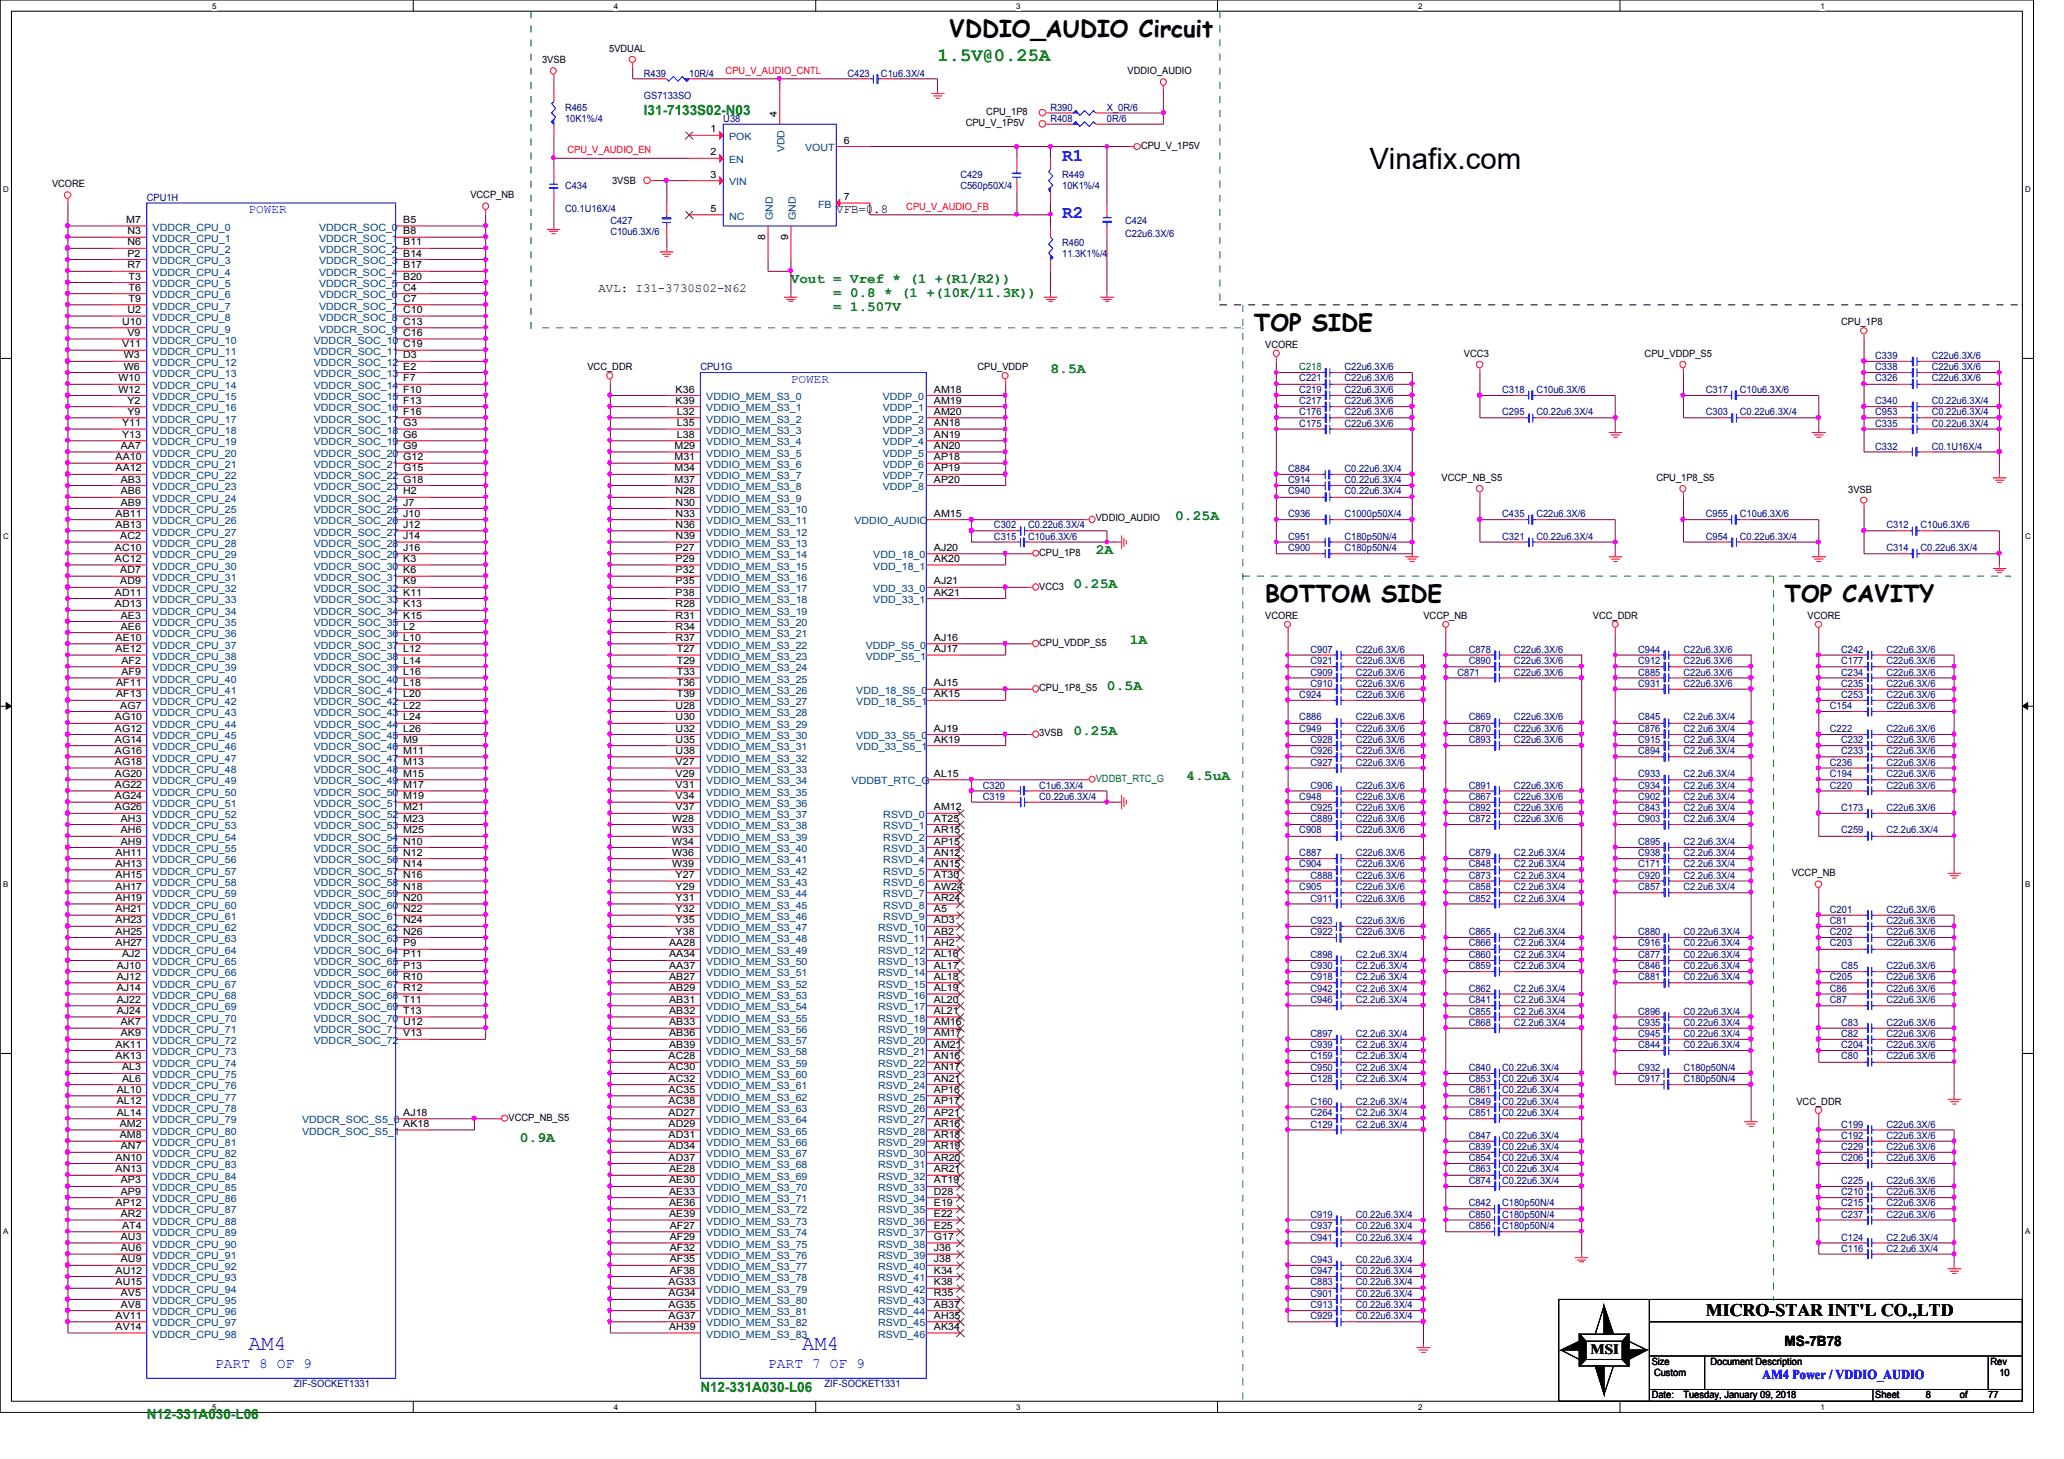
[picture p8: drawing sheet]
<svg xmlns="http://www.w3.org/2000/svg" width="297mm" height="210mm" viewBox="0 0 297 210" stroke-linecap="round" stroke-linejoin="round" font-family="sans-serif">
<defs><g id="words">
<text font-size="4.2" x="197.1" y="24.4">Vinafix.com</text>
<g font-size="3.4">
<text x="136.6" y="5.3">VDDIO_AUDIO Circuit</text>
<text x="180.5" y="47.6">TOP SIDE</text>
<text x="182.1" y="86.6">BOTTOM SIDE</text>
<text x="256.8" y="86.6">TOP CAVITY</text>
</g>
<g font-size="3" fill="#00f">
<text x="35.8" y="194.2">AM4</text>
<text x="115.4" y="194.2">AM4</text>
</g>
<text font-size="2.7" fill="#008000" x="134.9" y="8.7">1.5V@0.25A</text>
<g font-size="2.5" fill="#00f">
<text x="152.9" y="23.2">R1</text>
<text x="152.9" y="31.3">R2</text>
</g>
<text font-size="2.5" x="245.5" y="189.3">MICRO-STAR INT'L CO.,LTD</text>
<g font-size="2" fill="#008000">
<text x="92.7" y="16.6">I31-7133S02-N03</text>
<text x="113.8" y="40.7">Vout = Vref * (1 +(R1/R2))</text>
<text x="119.9" y="42.8">= 0.8 * (1 +(10K/11.3K))</text>
<text x="119.9" y="44.8">= 1.507V</text>
<text x="151.2" y="53.7">8.5A</text>
<text x="169.1" y="74.8">0.25A</text>
<text x="157.7" y="79.7">2A</text>
<text x="154.5" y="84.6">0.25A</text>
<text x="162.6" y="92.7">1A</text>
<text x="159.3" y="99.2">0.5A</text>
<text x="154.5" y="105.7">0.25A</text>
<text x="170.7" y="112.2">4.5uA</text>
<text x="74.8" y="164.3">0.9A</text>
<text x="100.8" y="200.2">N12-331A030-L06</text>
<text x="21.1" y="204.1">N12-331A030-L06</text>
</g>
<g font-size="2" fill="#00f">
<text x="30.9" y="196.8">PART 8 OF 9</text>
<text x="110.5" y="196.8">PART 7 OF 9</text>
</g>
<g font-size="2">
<text x="228.9" y="194.7">MSI</text>
<text x="256.8" y="193.7">MS-7B78</text>
</g>
<text font-size="1.9" fill="#00f" x="253.6" y="198.4">AM4 Power / VDDIO_AUDIO</text>
<g font-size="1.8" fill="#00f">
<text x="35.8" y="30.6">POWER</text>
<text x="113.8" y="55">POWER</text>
</g>
<g font-size="1.8">
<text x="120.4" y="30.6">VFB=0.8</text>
<text x="86.1" y="42.1">AVL: I31-3730S02-N62</text>
</g>
<g font-size="1.4">
<text x="78" y="9.1">3VSB</text>
<text x="87.7" y="7.5">5VDUAL</text>
<text x="162.3" y="10.7">VDDIO_AUDIO</text>
<text x="111.8" y="16.8" transform="rotate(-90 111.8 16.8)">4</text>
<text x="141.9" y="16.5">CPU_1P8</text>
<text x="102.2" y="19">1</text>
<text x="102.2" y="22.4">2</text>
<text x="121.5" y="20.7">6</text>
<text x="139" y="18.1">CPU_V_1P5V</text>
<text x="164.2" y="21.4">CPU_V_1P5V</text>
<text x="7.5" y="26.9">VCORE</text>
<text x="67.7" y="28.5">VCCP_NB</text>
<text x="88.1" y="26.4">3VSB</text>
<text x="102.2" y="25.6">3</text>
<text x="121.5" y="28.8">7</text>
<text x="18.2" y="32.1">M7</text>
<text x="18.3" y="33.7">N3</text>
<text x="18.3" y="35.3">N6</text>
<text x="58" y="32.1">B5</text>
<text x="58" y="33.7">B8</text>
<text x="58" y="35.3">B11</text>
<text x="102.2" y="30.5">5</text>
<text x="110.1" y="34.5" transform="rotate(-90 110.1 34.5)">8</text>
<text x="113.4" y="34.5" transform="rotate(-90 113.4 34.5)">9</text>
<text x="18.3" y="36.9">P2</text>
<text x="18.3" y="38.6">R7</text>
<text x="18.5" y="40.2">T3</text>
<text x="18.5" y="41.8">T6</text>
<text x="58" y="36.9">B14</text>
<text x="58" y="38.6">B17</text>
<text x="58" y="40.2">B20</text>
<text x="58" y="41.8">C4</text>
<text x="17.6" y="46.7">U10</text>
<text x="18.3" y="45">U2</text>
<text x="18.5" y="43.4">T9</text>
<text x="58" y="43.4">C7</text>
<text x="58" y="45">C10</text>
<text x="58" y="46.7">C13</text>
<text x="265" y="46.7">CPU_1P8</text>
<text x="17.6" y="50">V11</text>
<text x="17.8" y="51.6">W3</text>
<text x="17.8" y="53.2">W6</text>
<text x="18.3" y="48.3">V9</text>
<text x="58" y="48.3">C16</text>
<text x="58" y="50">C19</text>
<text x="58" y="51.6">D3</text>
<text x="58" y="53.2">E2</text>
<text x="84.5" y="53.3">VCC_DDR</text>
<text x="140.7" y="53.3">CPU_VDDP</text>
<text x="182.1" y="50">VCORE</text>
<text x="210.7" y="51.3">VCC3</text>
<text x="236.7" y="51.3">CPU_VDDP_S5</text>
<text x="17.1" y="54.9">W10</text>
<text x="17.1" y="56.5">W12</text>
<text x="18.3" y="58.1">Y2</text>
<text x="18.3" y="59.7">Y9</text>
<text x="58" y="54.9">F7</text>
<text x="58" y="56.5">F10</text>
<text x="58" y="58.1">F13</text>
<text x="58" y="59.7">F16</text>
<text x="97.2" y="56.5">K36</text>
<text x="97.2" y="58.1">K39</text>
<text x="97.4" y="59.7">L32</text>
<text x="134.4" y="56.5">AM18</text>
<text x="134.4" y="58.1">AM19</text>
<text x="134.4" y="59.7">AM20</text>
<text x="17.4" y="64.6">AA7</text>
<text x="17.6" y="61.3">Y11</text>
<text x="17.6" y="63">Y13</text>
<text x="58" y="61.3">G3</text>
<text x="58" y="63">G6</text>
<text x="58" y="64.6">G9</text>
<text x="97.1" y="64.6">M29</text>
<text x="97.4" y="61.3">L35</text>
<text x="97.4" y="63">L38</text>
<text x="134.4" y="61.3">AN18</text>
<text x="134.4" y="63">AN19</text>
<text x="134.4" y="64.6">AN20</text>
<text x="16.6" y="66.2">AA10</text>
<text x="16.6" y="67.8">AA12</text>
<text x="17.4" y="69.4">AB3</text>
<text x="17.4" y="71.1">AB6</text>
<text x="58" y="66.2">G12</text>
<text x="58" y="67.8">G15</text>
<text x="58" y="69.4">G18</text>
<text x="58" y="71.1">H2</text>
<text x="97.1" y="66.2">M31</text>
<text x="97.1" y="67.8">M34</text>
<text x="97.1" y="69.4">M37</text>
<text x="97.2" y="71.1">N28</text>
<text x="134.4" y="66.2">AP18</text>
<text x="134.4" y="67.8">AP19</text>
<text x="134.4" y="69.4">AP20</text>
<text x="207.5" y="69.2">VCCP_NB_S5</text>
<text x="238.4" y="69.2">CPU_1P8_S5</text>
<text x="266" y="70.9">3VSB</text>
<text x="16.6" y="74.3">AB11</text>
<text x="16.6" y="75.9">AB13</text>
<text x="17.3" y="77.6">AC2</text>
<text x="17.4" y="72.7">AB9</text>
<text x="58" y="72.7">J7</text>
<text x="58" y="74.3">J10</text>
<text x="58" y="75.9">J12</text>
<text x="58" y="77.6">J14</text>
<text x="97.2" y="72.7">N30</text>
<text x="97.2" y="74.3">N33</text>
<text x="97.2" y="75.9">N36</text>
<text x="97.2" y="77.6">N39</text>
<text x="134.4" y="74.3">AM15</text>
<text x="157.7" y="75">VDDIO_AUDIO</text>
<text x="16.5" y="79.2">AC10</text>
<text x="16.5" y="80.9">AC12</text>
<text x="17.3" y="82.5">AD7</text>
<text x="58" y="79.2">J16</text>
<text x="58" y="80.9">K3</text>
<text x="58" y="82.5">K6</text>
<text x="97.2" y="79.2">P27</text>
<text x="97.2" y="80.9">P29</text>
<text x="97.2" y="82.5">P32</text>
<text x="134.4" y="79.2">AJ20</text>
<text x="134.4" y="80.9">AK20</text>
<text x="149.6" y="79.9">CPU_1P8</text>
<text x="16.5" y="85.7">AD11</text>
<text x="16.5" y="87.4">AD13</text>
<text x="17.3" y="84.1">AD9</text>
<text x="17.4" y="89">AE3</text>
<text x="58" y="84.1">K9</text>
<text x="58" y="85.7">K11</text>
<text x="58" y="87.4">K13</text>
<text x="58" y="89">K15</text>
<text x="97.2" y="84.1">P35</text>
<text x="97.2" y="85.7">P38</text>
<text x="97.2" y="87.4">R28</text>
<text x="97.2" y="89">R31</text>
<text x="134.4" y="84.1">AJ21</text>
<text x="134.4" y="85.7">AK21</text>
<text x="149.6" y="84.8">VCC3</text>
<text x="182.1" y="89.1">VCORE</text>
<text x="204.8" y="89.1">VCCP_NB</text>
<text x="229.2" y="89.1">VCC_DDR</text>
<text x="260.1" y="89.1">VCORE</text>
<text x="16.6" y="92.2">AE10</text>
<text x="16.6" y="93.8">AE12</text>
<text x="17.4" y="90.6">AE6</text>
<text x="17.5" y="95.5">AF2</text>
<text x="58" y="90.6">L2</text>
<text x="58" y="92.2">L10</text>
<text x="58" y="93.8">L12</text>
<text x="58" y="95.5">L14</text>
<text x="97.2" y="90.6">R34</text>
<text x="97.2" y="92.2">R37</text>
<text x="97.4" y="93.8">T27</text>
<text x="97.4" y="95.5">T29</text>
<text x="134.4" y="92.2">AJ16</text>
<text x="134.4" y="93.8">AJ17</text>
<text x="149.6" y="93">CPU_VDDP_S5</text>
<text x="16.7" y="98.7">AF11</text>
<text x="16.7" y="100.3">AF13</text>
<text x="17.3" y="101.9">AG7</text>
<text x="17.5" y="97.1">AF9</text>
<text x="58" y="97.1">L16</text>
<text x="58" y="98.7">L18</text>
<text x="58" y="100.3">L20</text>
<text x="58" y="101.9">L22</text>
<text x="97.2" y="101.9">U28</text>
<text x="97.4" y="97.1">T33</text>
<text x="97.4" y="98.7">T36</text>
<text x="97.4" y="100.3">T39</text>
<text x="134.4" y="98.7">AJ15</text>
<text x="134.4" y="100.3">AK15</text>
<text x="149.6" y="99.4">CPU_1P8_S5</text>
<text x="16.5" y="103.6">AG10</text>
<text x="16.5" y="105.2">AG12</text>
<text x="16.5" y="106.8">AG14</text>
<text x="58" y="103.6">L24</text>
<text x="58" y="105.2">L26</text>
<text x="58" y="106.8">M9</text>
<text x="97.2" y="103.6">U30</text>
<text x="97.2" y="105.2">U32</text>
<text x="97.2" y="106.8">U35</text>
<text x="134.4" y="105.2">AJ19</text>
<text x="134.4" y="106.8">AK19</text>
<text x="149.6" y="105.9">3VSB</text>
<text x="16.5" y="108.5">AG16</text>
<text x="16.5" y="110.1">AG18</text>
<text x="16.5" y="111.8">AG20</text>
<text x="16.5" y="113.4">AG22</text>
<text x="58" y="108.5">M11</text>
<text x="58" y="110.1">M13</text>
<text x="58" y="111.8">M15</text>
<text x="58" y="113.4">M17</text>
<text x="97.2" y="108.5">U38</text>
<text x="97.2" y="110.1">V27</text>
<text x="97.2" y="111.8">V29</text>
<text x="97.2" y="113.4">V31</text>
<text x="134.4" y="111.8">AL15</text>
<text x="16.5" y="115">AG24</text>
<text x="16.5" y="116.6">AG26</text>
<text x="17.4" y="118.2">AH3</text>
<text x="17.4" y="119.9">AH6</text>
<text x="58" y="115">M19</text>
<text x="58" y="116.6">M21</text>
<text x="58" y="118.2">M23</text>
<text x="58" y="119.9">M25</text>
<text x="96.7" y="118.2">W28</text>
<text x="96.7" y="119.9">W33</text>
<text x="97.2" y="115">V34</text>
<text x="97.2" y="116.6">V37</text>
<text x="134.4" y="116.6">AM12</text>
<text x="134.4" y="118.2">AT25</text>
<text x="134.4" y="119.9">AR15</text>
<text x="16.6" y="123.1">AH11</text>
<text x="16.6" y="124.7">AH13</text>
<text x="17.4" y="121.5">AH9</text>
<text x="58" y="121.5">N10</text>
<text x="58" y="123.1">N12</text>
<text x="58" y="124.7">N14</text>
<text x="96.7" y="121.5">W34</text>
<text x="96.7" y="123.1">W36</text>
<text x="96.7" y="124.7">W39</text>
<text x="134.4" y="121.5">AP15</text>
<text x="134.4" y="123.1">AN12</text>
<text x="134.4" y="124.7">AN15</text>
<text x="16.6" y="126.3">AH15</text>
<text x="16.6" y="128">AH17</text>
<text x="16.6" y="129.6">AH19</text>
<text x="16.6" y="131.2">AH21</text>
<text x="58" y="126.3">N16</text>
<text x="58" y="128">N18</text>
<text x="58" y="129.6">N20</text>
<text x="58" y="131.2">N22</text>
<text x="97.2" y="126.3">Y27</text>
<text x="97.2" y="128">Y29</text>
<text x="97.2" y="129.6">Y31</text>
<text x="97.2" y="131.2">Y32</text>
<text x="134.4" y="126.3">AT30</text>
<text x="134.4" y="128">AW24</text>
<text x="134.4" y="129.6">AR24</text>
<text x="134.4" y="131.2">A5</text>
<text x="257.8" y="126.1">VCCP_NB</text>
<text x="16.6" y="132.8">AH23</text>
<text x="16.6" y="134.5">AH25</text>
<text x="16.6" y="136.1">AH27</text>
<text x="17.6" y="137.8">AJ2</text>
<text x="58" y="132.8">N24</text>
<text x="58" y="134.5">N26</text>
<text x="58" y="136.1">P9</text>
<text x="58" y="137.8">P11</text>
<text x="96.3" y="136.1">AA28</text>
<text x="96.3" y="137.8">AA34</text>
<text x="97.2" y="132.8">Y35</text>
<text x="97.2" y="134.5">Y38</text>
<text x="134.4" y="132.8">AD3</text>
<text x="134.4" y="134.5">AB2</text>
<text x="134.4" y="136.1">AH2</text>
<text x="134.4" y="137.8">AL16</text>
<text x="16.8" y="139.4">AJ10</text>
<text x="16.8" y="141">AJ12</text>
<text x="16.8" y="142.6">AJ14</text>
<text x="58" y="139.4">P13</text>
<text x="58" y="141">R10</text>
<text x="58" y="142.6">R12</text>
<text x="96.3" y="139.4">AA37</text>
<text x="96.3" y="141">AB27</text>
<text x="96.3" y="142.6">AB29</text>
<text x="134.4" y="139.4">AL17</text>
<text x="134.4" y="141">AL18</text>
<text x="134.4" y="142.6">AL19</text>
<text x="16.8" y="144.3">AJ22</text>
<text x="16.8" y="145.9">AJ24</text>
<text x="17.4" y="147.5">AK7</text>
<text x="17.4" y="149.1">AK9</text>
<text x="58" y="144.3">T11</text>
<text x="58" y="145.9">T13</text>
<text x="58" y="147.5">U12</text>
<text x="58" y="149.1">V13</text>
<text x="96.3" y="144.3">AB31</text>
<text x="96.3" y="145.9">AB32</text>
<text x="96.3" y="147.5">AB33</text>
<text x="96.3" y="149.1">AB36</text>
<text x="134.4" y="144.3">AL20</text>
<text x="134.4" y="145.9">AL21</text>
<text x="134.4" y="147.5">AM16</text>
<text x="134.4" y="149.1">AM17</text>
<text x="16.6" y="150.7">AK11</text>
<text x="16.6" y="152.4">AK13</text>
<text x="17.6" y="154">AL3</text>
<text x="17.6" y="155.6">AL6</text>
<text x="96.2" y="152.4">AC28</text>
<text x="96.2" y="154">AC30</text>
<text x="96.2" y="155.6">AC32</text>
<text x="96.3" y="150.7">AB39</text>
<text x="134.4" y="150.7">AM21</text>
<text x="134.4" y="152.4">AN16</text>
<text x="134.4" y="154">AN17</text>
<text x="134.4" y="155.6">AN21</text>
<text x="16.8" y="157.2">AL10</text>
<text x="16.8" y="158.8">AL12</text>
<text x="16.8" y="160.5">AL14</text>
<text x="58" y="160.5">AJ18</text>
<text x="73.2" y="161.2">VCCP_NB_S5</text>
<text x="96.2" y="157.2">AC35</text>
<text x="96.2" y="158.8">AC38</text>
<text x="96.2" y="160.5">AD27</text>
<text x="134.4" y="157.2">AP16</text>
<text x="134.4" y="158.8">AP17</text>
<text x="134.4" y="160.5">AP21</text>
<text x="258.5" y="158.9">VCC_DDR</text>
<text x="16.6" y="167">AN10</text>
<text x="17.2" y="162.1">AM2</text>
<text x="17.2" y="163.7">AM8</text>
<text x="17.4" y="165.4">AN7</text>
<text x="58" y="162.1">AK18</text>
<text x="96.2" y="162.1">AD29</text>
<text x="96.2" y="163.7">AD31</text>
<text x="96.2" y="165.4">AD34</text>
<text x="96.2" y="167">AD37</text>
<text x="134.4" y="162.1">AR16</text>
<text x="134.4" y="163.7">AR18</text>
<text x="134.4" y="165.4">AR19</text>
<text x="134.4" y="167">AR20</text>
<text x="16.6" y="168.7">AN13</text>
<text x="16.6" y="173.5">AP12</text>
<text x="17.4" y="170.3">AP3</text>
<text x="17.4" y="171.9">AP9</text>
<text x="96.3" y="168.7">AE28</text>
<text x="96.3" y="170.3">AE30</text>
<text x="96.3" y="171.9">AE33</text>
<text x="96.3" y="173.5">AE36</text>
<text x="134.4" y="168.7">AR21</text>
<text x="134.4" y="170.3">AT19</text>
<text x="134.4" y="171.9">D28</text>
<text x="134.4" y="173.5">E19</text>
<text x="17.4" y="175.1">AR2</text>
<text x="17.4" y="178.4">AU3</text>
<text x="17.6" y="176.8">AT4</text>
<text x="96.3" y="175.1">AE39</text>
<text x="96.4" y="176.8">AF27</text>
<text x="96.4" y="178.4">AF29</text>
<text x="134.4" y="175.1">E22</text>
<text x="134.4" y="176.8">E25</text>
<text x="134.4" y="178.4">G17</text>
<text x="16.6" y="183.2">AU12</text>
<text x="16.6" y="184.9">AU15</text>
<text x="17.4" y="180">AU6</text>
<text x="17.4" y="181.6">AU9</text>
<text x="96.2" y="184.9">AG33</text>
<text x="96.4" y="180">AF32</text>
<text x="96.4" y="181.6">AF35</text>
<text x="96.4" y="183.2">AF38</text>
<text x="134.4" y="180">J36</text>
<text x="134.4" y="181.6">J38</text>
<text x="134.4" y="183.2">K34</text>
<text x="134.4" y="184.9">K38</text>
<text x="16.6" y="189.7">AV11</text>
<text x="16.6" y="191.3">AV14</text>
<text x="17.4" y="186.5">AV5</text>
<text x="17.4" y="188.1">AV8</text>
<text x="96.2" y="186.5">AG34</text>
<text x="96.2" y="188.1">AG35</text>
<text x="96.2" y="189.7">AG37</text>
<text x="96.3" y="191.3">AH39</text>
<text x="134.4" y="186.5">R35</text>
<text x="134.4" y="188.1">AB37</text>
<text x="134.4" y="189.7">AH35</text>
<text x="134.4" y="191.3">AK34</text>
<text x="237.7" y="196.3">Size</text>
<text x="238" y="198">Custom</text>
<text x="246.2" y="196.3">Document Description</text>
<text x="286.5" y="196.3">Rev</text>
<text x="287.7" y="198">10</text>
<text x="237.7" y="201.2">Date:</text>
<text x="242.3" y="201.2">Tuesday, January 09, 2018</text>
<text x="269.9" y="201.2">Sheet</text>
<text x="277.2" y="201.2">8</text>
<text x="282.1" y="201.2">of</text>
<text x="286.1" y="201.2">77</text>
</g>
<g font-size="1.4" fill="#000080">
<text x="92.7" y="11">R439</text>
<text x="99.2" y="11">10R/4</text>
<text x="122" y="11">C423</text>
<text x="126.8" y="11">C1u6.3X/4</text>
<text x="81.3" y="15.9">R465</text>
<text x="81.3" y="17.5">10K1%/4</text>
<text x="92.7" y="14.2">GS7133SO</text>
<text x="104.1" y="17.5">U38</text>
<text x="151.2" y="15.9">R390</text>
<text x="151.2" y="17.5">R408</text>
<text x="159.3" y="15.9">X_0R/6</text>
<text x="159.3" y="17.5">0R/6</text>
<text x="21.1" y="28.9">CPU1H</text>
<text x="81.3" y="27.3">C434</text>
<text x="138.2" y="25.7">C429</text>
<text x="138.2" y="27.3">C560p50X/4</text>
<text x="152.9" y="25.7">R449</text>
<text x="152.9" y="27.3">10K1%/4</text>
<text x="81.3" y="30.5">C0.1U16X/4</text>
<text x="87.8" y="32.2">C427</text>
<text x="87.8" y="33.8">C10u6.3X/6</text>
<text x="152.9" y="35.4">R460</text>
<text x="161.9" y="32.2">C424</text>
<text x="161.9" y="34.1">C22u6.3X/6</text>
<text x="152.9" y="37">11.3K1%/4</text>
<text x="100.8" y="53.3">CPU1G</text>
<text x="193.5" y="53.3">C22u6.3X/6</text>
<text x="269.9" y="51.6">C339</text>
<text x="269.9" y="53.3">C338</text>
<text x="278" y="51.6">C22u6.3X/6</text>
<text x="278" y="53.3">C22u6.3X/6</text>
<text x="187" y="56.6">C219</text>
<text x="187" y="59.8">C176</text>
<text x="187" y="58.2">C217</text>
<text x="187" y="54.9">C221</text>
<text x="193.5" y="56.6">C22u6.3X/6</text>
<text x="193.5" y="59.8">C22u6.3X/6</text>
<text x="193.5" y="58.2">C22u6.3X/6</text>
<text x="193.5" y="54.9">C22u6.3X/6</text>
<text x="216.2" y="56.6">C318</text>
<text x="216.2" y="59.8">C295</text>
<text x="221.1" y="56.6">C10u6.3X/6</text>
<text x="221.1" y="59.8">C0.22u6.3X/4</text>
<text x="245.5" y="56.6">C317</text>
<text x="245.5" y="59.8">C303</text>
<text x="250.4" y="56.6">C10u6.3X/6</text>
<text x="250.4" y="59.8">C0.22u6.3X/4</text>
<text x="269.9" y="58.2">C340</text>
<text x="269.9" y="59.8">C953</text>
<text x="269.9" y="54.9">C326</text>
<text x="278" y="58.2">C0.22u6.3X/4</text>
<text x="278" y="59.8">C0.22u6.3X/4</text>
<text x="278" y="54.9">C22u6.3X/6</text>
<text x="187" y="61.4">C175</text>
<text x="193.5" y="61.4">C22u6.3X/6</text>
<text x="269.9" y="64.7">C332</text>
<text x="269.9" y="61.4">C335</text>
<text x="278" y="64.7">C0.1U16X/4</text>
<text x="278" y="61.4">C0.22u6.3X/4</text>
<text x="185.4" y="67.9">C884</text>
<text x="185.4" y="71.1">C940</text>
<text x="185.4" y="69.5">C914</text>
<text x="193.5" y="67.9">C0.22u6.3X/4</text>
<text x="193.5" y="71.1">C0.22u6.3X/4</text>
<text x="193.5" y="69.5">C0.22u6.3X/4</text>
<text x="143" y="77.6">C315</text>
<text x="143" y="76">C302</text>
<text x="148" y="77.6">C10u6.3X/6</text>
<text x="148" y="76">C0.22u6.3X/4</text>
<text x="185.4" y="77.6">C951</text>
<text x="185.4" y="74.4">C936</text>
<text x="193.5" y="77.6">C180p50N/4</text>
<text x="193.5" y="74.4">C1000p50X/4</text>
<text x="216.2" y="74.4">C435</text>
<text x="216.2" y="77.6">C321</text>
<text x="221.1" y="74.4">C22u6.3X/6</text>
<text x="221.1" y="77.6">C0.22u6.3X/4</text>
<text x="245.5" y="77.6">C954</text>
<text x="245.5" y="74.4">C955</text>
<text x="250.4" y="77.6">C0.22u6.3X/4</text>
<text x="250.4" y="74.4">C10u6.3X/6</text>
<text x="271.5" y="76">C312</text>
<text x="276.4" y="76">C10u6.3X/6</text>
<text x="185.4" y="79.2">C900</text>
<text x="193.5" y="79.2">C180p50N/4</text>
<text x="271.5" y="79.2">C314</text>
<text x="276.4" y="79.2">C0.22u6.3X/4</text>
<text x="188.6" y="93.9">C907</text>
<text x="188.6" y="95.5">C921</text>
<text x="195.1" y="93.9">C22u6.3X/6</text>
<text x="195.1" y="95.5">C22u6.3X/6</text>
<text x="211.4" y="93.9">C878</text>
<text x="211.4" y="95.5">C890</text>
<text x="217.9" y="93.9">C22u6.3X/6</text>
<text x="217.9" y="95.5">C22u6.3X/6</text>
<text x="235.8" y="93.9">C944</text>
<text x="235.8" y="95.5">C912</text>
<text x="242.3" y="93.9">C22u6.3X/6</text>
<text x="242.3" y="95.5">C22u6.3X/6</text>
<text x="265" y="95.5">C177</text>
<text x="265" y="93.9">C242</text>
<text x="271.5" y="95.5">C22u6.3X/6</text>
<text x="271.5" y="93.9">C22u6.3X/6</text>
<text x="187" y="100.4">C924</text>
<text x="188.6" y="97.2">C909</text>
<text x="188.6" y="98.8">C910</text>
<text x="195.1" y="100.4">C22u6.3X/6</text>
<text x="195.1" y="97.2">C22u6.3X/6</text>
<text x="195.1" y="98.8">C22u6.3X/6</text>
<text x="209.8" y="97.2">C871</text>
<text x="217.9" y="97.2">C22u6.3X/6</text>
<text x="235.8" y="98.8">C931</text>
<text x="235.8" y="97.2">C885</text>
<text x="242.3" y="98.8">C22u6.3X/6</text>
<text x="242.3" y="97.2">C22u6.3X/6</text>
<text x="265" y="100.4">C253</text>
<text x="265" y="97.2">C234</text>
<text x="265" y="98.8">C235</text>
<text x="271.5" y="100.4">C22u6.3X/6</text>
<text x="271.5" y="97.2">C22u6.3X/6</text>
<text x="271.5" y="98.8">C22u6.3X/6</text>
<text x="187" y="103.6">C886</text>
<text x="187" y="105.3">C949</text>
<text x="188.6" y="106.9">C928</text>
<text x="195.1" y="103.6">C22u6.3X/6</text>
<text x="195.1" y="105.3">C22u6.3X/6</text>
<text x="195.1" y="106.9">C22u6.3X/6</text>
<text x="211.4" y="106.9">C893</text>
<text x="211.4" y="103.6">C869</text>
<text x="211.4" y="105.3">C870</text>
<text x="217.9" y="106.9">C22u6.3X/6</text>
<text x="217.9" y="103.6">C22u6.3X/6</text>
<text x="217.9" y="105.3">C22u6.3X/6</text>
<text x="235.8" y="103.6">C845</text>
<text x="235.8" y="105.3">C876</text>
<text x="235.8" y="106.9">C915</text>
<text x="242.3" y="103.6">C2.2u6.3X/4</text>
<text x="242.3" y="105.3">C2.2u6.3X/4</text>
<text x="242.3" y="106.9">C2.2u6.3X/4</text>
<text x="263.4" y="102">C154</text>
<text x="263.4" y="105.3">C222</text>
<text x="265" y="106.9">C232</text>
<text x="271.5" y="102">C22u6.3X/6</text>
<text x="271.5" y="105.3">C22u6.3X/6</text>
<text x="271.5" y="106.9">C22u6.3X/6</text>
<text x="141.4" y="113.5">C320</text>
<text x="149.6" y="113.5">C1u6.3X/4</text>
<text x="188.6" y="108.5">C926</text>
<text x="188.6" y="110.2">C927</text>
<text x="188.6" y="113.5">C906</text>
<text x="195.1" y="108.5">C22u6.3X/6</text>
<text x="195.1" y="110.2">C22u6.3X/6</text>
<text x="195.1" y="113.5">C22u6.3X/6</text>
<text x="211.4" y="113.5">C891</text>
<text x="217.9" y="113.5">C22u6.3X/6</text>
<text x="235.8" y="111.8">C933</text>
<text x="235.8" y="113.5">C934</text>
<text x="235.8" y="108.5">C894</text>
<text x="242.3" y="111.8">C2.2u6.3X/4</text>
<text x="242.3" y="113.5">C2.2u6.3X/4</text>
<text x="242.3" y="108.5">C2.2u6.3X/4</text>
<text x="263.4" y="111.8">C194</text>
<text x="263.4" y="113.5">C220</text>
<text x="263.4" y="110.2">C236</text>
<text x="265" y="108.5">C233</text>
<text x="271.5" y="111.8">C22u6.3X/6</text>
<text x="271.5" y="113.5">C22u6.3X/6</text>
<text x="271.5" y="110.2">C22u6.3X/6</text>
<text x="271.5" y="108.5">C22u6.3X/6</text>
<text x="141.4" y="115.1">C319</text>
<text x="149.6" y="115.1">C0.22u6.3X/4</text>
<text x="187" y="115.1">C948</text>
<text x="187" y="119.9">C908</text>
<text x="188.6" y="116.7">C925</text>
<text x="188.6" y="118.3">C889</text>
<text x="195.1" y="115.1">C22u6.3X/6</text>
<text x="195.1" y="119.9">C22u6.3X/6</text>
<text x="195.1" y="116.7">C22u6.3X/6</text>
<text x="195.1" y="118.3">C22u6.3X/6</text>
<text x="211.4" y="116.7">C892</text>
<text x="211.4" y="118.3">C872</text>
<text x="211.4" y="115.1">C867</text>
<text x="217.9" y="116.7">C22u6.3X/6</text>
<text x="217.9" y="118.3">C22u6.3X/6</text>
<text x="217.9" y="115.1">C22u6.3X/6</text>
<text x="235.8" y="115.1">C902</text>
<text x="235.8" y="118.3">C903</text>
<text x="235.8" y="116.7">C843</text>
<text x="242.3" y="115.1">C2.2u6.3X/4</text>
<text x="242.3" y="118.3">C2.2u6.3X/4</text>
<text x="242.3" y="116.7">C2.2u6.3X/4</text>
<text x="265" y="119.9">C259</text>
<text x="265" y="116.7">C173</text>
<text x="271.5" y="119.9">C2.2u6.3X/4</text>
<text x="271.5" y="116.7">C22u6.3X/6</text>
<text x="187" y="123.2">C887</text>
<text x="187" y="124.8">C904</text>
<text x="195.1" y="123.2">C22u6.3X/6</text>
<text x="195.1" y="124.8">C22u6.3X/6</text>
<text x="211.4" y="123.2">C879</text>
<text x="211.4" y="124.8">C848</text>
<text x="217.9" y="123.2">C2.2u6.3X/4</text>
<text x="217.9" y="124.8">C2.2u6.3X/4</text>
<text x="235.8" y="123.2">C938</text>
<text x="235.8" y="121.6">C895</text>
<text x="235.8" y="124.8">C171</text>
<text x="242.3" y="123.2">C2.2u6.3X/4</text>
<text x="242.3" y="121.6">C2.2u6.3X/4</text>
<text x="242.3" y="124.8">C2.2u6.3X/4</text>
<text x="187" y="128">C905</text>
<text x="188.6" y="126.4">C888</text>
<text x="188.6" y="129.7">C911</text>
<text x="195.1" y="128">C22u6.3X/6</text>
<text x="195.1" y="126.4">C22u6.3X/6</text>
<text x="195.1" y="129.7">C22u6.3X/6</text>
<text x="211.4" y="129.7">C852</text>
<text x="211.4" y="128">C858</text>
<text x="211.4" y="126.4">C873</text>
<text x="217.9" y="129.7">C2.2u6.3X/4</text>
<text x="217.9" y="128">C2.2u6.3X/4</text>
<text x="217.9" y="126.4">C2.2u6.3X/4</text>
<text x="235.8" y="126.4">C920</text>
<text x="235.8" y="128">C857</text>
<text x="242.3" y="126.4">C2.2u6.3X/4</text>
<text x="242.3" y="128">C2.2u6.3X/4</text>
<text x="263.4" y="131.3">C201</text>
<text x="271.5" y="131.3">C22u6.3X/6</text>
<text x="188.6" y="132.9">C923</text>
<text x="188.6" y="134.5">C922</text>
<text x="188.6" y="137.8">C898</text>
<text x="195.1" y="132.9">C22u6.3X/6</text>
<text x="195.1" y="134.5">C22u6.3X/6</text>
<text x="195.1" y="137.8">C2.2u6.3X/4</text>
<text x="211.4" y="137.8">C860</text>
<text x="211.4" y="134.5">C865</text>
<text x="211.4" y="136.1">C866</text>
<text x="217.9" y="137.8">C2.2u6.3X/4</text>
<text x="217.9" y="134.5">C2.2u6.3X/4</text>
<text x="217.9" y="136.1">C2.2u6.3X/4</text>
<text x="235.8" y="137.8">C877</text>
<text x="235.8" y="134.5">C880</text>
<text x="235.8" y="136.1">C916</text>
<text x="242.3" y="137.8">C0.22u6.3X/4</text>
<text x="242.3" y="134.5">C0.22u6.3X/4</text>
<text x="242.3" y="136.1">C0.22u6.3X/4</text>
<text x="263.4" y="136.1">C203</text>
<text x="263.4" y="132.9">C81</text>
<text x="263.4" y="134.5">C202</text>
<text x="271.5" y="136.1">C22u6.3X/6</text>
<text x="271.5" y="132.9">C22u6.3X/6</text>
<text x="271.5" y="134.5">C22u6.3X/6</text>
<text x="188.6" y="141.1">C918</text>
<text x="188.6" y="142.7">C942</text>
<text x="188.6" y="139.4">C930</text>
<text x="195.1" y="141.1">C2.2u6.3X/4</text>
<text x="195.1" y="142.7">C2.2u6.3X/4</text>
<text x="195.1" y="139.4">C2.2u6.3X/4</text>
<text x="211.4" y="142.7">C862</text>
<text x="211.4" y="139.4">C859</text>
<text x="217.9" y="142.7">C2.2u6.3X/4</text>
<text x="217.9" y="139.4">C2.2u6.3X/4</text>
<text x="235.8" y="139.4">C846</text>
<text x="235.8" y="141.1">C881</text>
<text x="242.3" y="139.4">C0.22u6.3X/4</text>
<text x="242.3" y="141.1">C0.22u6.3X/4</text>
<text x="263.4" y="142.7">C86</text>
<text x="263.4" y="141.1">C205</text>
<text x="265" y="139.4">C85</text>
<text x="271.5" y="142.7">C22u6.3X/6</text>
<text x="271.5" y="141.1">C22u6.3X/6</text>
<text x="271.5" y="139.4">C22u6.3X/6</text>
<text x="188.6" y="144.3">C946</text>
<text x="188.6" y="149.2">C897</text>
<text x="195.1" y="144.3">C2.2u6.3X/4</text>
<text x="195.1" y="149.2">C2.2u6.3X/4</text>
<text x="211.4" y="144.3">C841</text>
<text x="211.4" y="146">C855</text>
<text x="211.4" y="147.6">C868</text>
<text x="217.9" y="144.3">C2.2u6.3X/4</text>
<text x="217.9" y="146">C2.2u6.3X/4</text>
<text x="217.9" y="147.6">C2.2u6.3X/4</text>
<text x="235.8" y="147.6">C935</text>
<text x="235.8" y="146">C896</text>
<text x="235.8" y="149.2">C945</text>
<text x="242.3" y="147.6">C0.22u6.3X/4</text>
<text x="242.3" y="146">C0.22u6.3X/4</text>
<text x="242.3" y="149.2">C0.22u6.3X/4</text>
<text x="263.4" y="144.3">C87</text>
<text x="265" y="149.2">C82</text>
<text x="265" y="147.6">C83</text>
<text x="271.5" y="144.3">C22u6.3X/6</text>
<text x="271.5" y="149.2">C22u6.3X/6</text>
<text x="271.5" y="147.6">C22u6.3X/6</text>
<text x="188.6" y="152.4">C159</text>
<text x="188.6" y="150.8">C939</text>
<text x="188.6" y="155.7">C128</text>
<text x="188.6" y="154.1">C950</text>
<text x="195.1" y="152.4">C2.2u6.3X/4</text>
<text x="195.1" y="150.8">C2.2u6.3X/4</text>
<text x="195.1" y="155.7">C2.2u6.3X/4</text>
<text x="195.1" y="154.1">C2.2u6.3X/4</text>
<text x="211.4" y="154.1">C840</text>
<text x="211.4" y="155.7">C853</text>
<text x="216.2" y="154.1">C0.22u6.3X/4</text>
<text x="216.2" y="155.7">C0.22u6.3X/4</text>
<text x="235.8" y="155.7">C917</text>
<text x="235.8" y="150.8">C844</text>
<text x="235.8" y="154.1">C932</text>
<text x="242.3" y="155.7">C180p50N/4</text>
<text x="242.3" y="150.8">C0.22u6.3X/4</text>
<text x="242.3" y="154.1">C180p50N/4</text>
<text x="265" y="150.8">C204</text>
<text x="265" y="152.4">C80</text>
<text x="271.5" y="150.8">C22u6.3X/6</text>
<text x="271.5" y="152.4">C22u6.3X/6</text>
<text x="188.6" y="158.9">C160</text>
<text x="188.6" y="160.5">C264</text>
<text x="195.1" y="158.9">C2.2u6.3X/4</text>
<text x="195.1" y="160.5">C2.2u6.3X/4</text>
<text x="211.4" y="157.3">C861</text>
<text x="211.4" y="158.9">C849</text>
<text x="211.4" y="160.5">C851</text>
<text x="216.2" y="157.3">C0.22u6.3X/4</text>
<text x="216.2" y="158.9">C0.22u6.3X/4</text>
<text x="216.2" y="160.5">C0.22u6.3X/4</text>
<text x="188.6" y="162.2">C129</text>
<text x="195.1" y="162.2">C2.2u6.3X/4</text>
<text x="211.4" y="167">C854</text>
<text x="211.4" y="163.8">C847</text>
<text x="211.4" y="165.4">C839</text>
<text x="216.2" y="167">C0.22u6.3X/4</text>
<text x="216.2" y="163.8">C0.22u6.3X/4</text>
<text x="216.2" y="165.4">C0.22u6.3X/4</text>
<text x="265" y="167">C206</text>
<text x="265" y="165.4">C229</text>
<text x="265" y="162.2">C199</text>
<text x="265" y="163.8">C192</text>
<text x="271.5" y="167">C22u6.3X/6</text>
<text x="271.5" y="165.4">C22u6.3X/6</text>
<text x="271.5" y="162.2">C22u6.3X/6</text>
<text x="271.5" y="163.8">C22u6.3X/6</text>
<text x="211.4" y="168.7">C863</text>
<text x="211.4" y="170.3">C874</text>
<text x="211.4" y="173.6">C842</text>
<text x="216.2" y="168.7">C0.22u6.3X/4</text>
<text x="216.2" y="170.3">C0.22u6.3X/4</text>
<text x="216.2" y="173.6">C180p50N/4</text>
<text x="265" y="172">C210</text>
<text x="265" y="173.6">C215</text>
<text x="265" y="170.3">C225</text>
<text x="271.5" y="172">C22u6.3X/6</text>
<text x="271.5" y="173.6">C22u6.3X/6</text>
<text x="271.5" y="170.3">C22u6.3X/6</text>
<text x="188.6" y="178.5">C941</text>
<text x="188.6" y="176.8">C937</text>
<text x="188.6" y="175.2">C919</text>
<text x="195.1" y="178.5">C0.22u6.3X/4</text>
<text x="195.1" y="176.8">C0.22u6.3X/4</text>
<text x="195.1" y="175.2">C0.22u6.3X/4</text>
<text x="211.4" y="175.2">C850</text>
<text x="211.4" y="176.8">C856</text>
<text x="216.2" y="175.2">C180p50N/4</text>
<text x="216.2" y="176.8">C180p50N/4</text>
<text x="265" y="175.2">C237</text>
<text x="265" y="178.5">C124</text>
<text x="271.5" y="175.2">C22u6.3X/6</text>
<text x="271.5" y="178.5">C2.2u6.3X/4</text>
<text x="188.6" y="181.7">C943</text>
<text x="188.6" y="183.3">C947</text>
<text x="188.6" y="184.9">C883</text>
<text x="195.1" y="181.7">C0.22u6.3X/4</text>
<text x="195.1" y="183.3">C0.22u6.3X/4</text>
<text x="195.1" y="184.9">C0.22u6.3X/4</text>
<text x="265" y="180.1">C116</text>
<text x="271.5" y="180.1">C2.2u6.3X/4</text>
<text x="188.6" y="186.6">C901</text>
<text x="188.6" y="188.2">C913</text>
<text x="188.6" y="189.8">C929</text>
<text x="195.1" y="186.6">C0.22u6.3X/4</text>
<text x="195.1" y="188.2">C0.22u6.3X/4</text>
<text x="195.1" y="189.8">C0.22u6.3X/4</text>
<text x="42.3" y="199.6">ZIF-SOCKET1331</text>
<text x="118.7" y="199.6">ZIF-SOCKET1331</text>
</g>
<g font-size="1.4" fill="#f00">
<text x="104.4" y="10.6">CPU_V_AUDIO_CNTL</text>
<text x="81.7" y="22">CPU_V_AUDIO_EN</text>
<text x="130.4" y="30.1">CPU_V_AUDIO_FB</text>
</g>
<g font-size="1.4" fill="#004080">
<text x="104.9" y="20.2">POK</text>
<text x="104.9" y="23.5">EN</text>
<text x="112.9" y="21.9" transform="rotate(-90 112.9 21.9)">VDD</text>
<text x="115.9" y="21.8">VOUT</text>
<text x="104.9" y="26.7">VIN</text>
<text x="117.7" y="29.9">FB</text>
<text x="22" y="33.2">VDDCR_CPU_0</text>
<text x="22" y="34.8">VDDCR_CPU_1</text>
<text x="45.9" y="33.2">VDDCR_SOC_0</text>
<text x="45.9" y="34.8">VDDCR_SOC_1</text>
<text x="104.9" y="31.6">NC</text>
<text x="111.2" y="31.7" transform="rotate(-90 111.2 31.7)">GND</text>
<text x="114.5" y="31.7" transform="rotate(-90 114.5 31.7)">GND</text>
<text x="22" y="36.4">VDDCR_CPU_2</text>
<text x="22" y="38">VDDCR_CPU_3</text>
<text x="22" y="39.7">VDDCR_CPU_4</text>
<text x="22" y="41.3">VDDCR_CPU_5</text>
<text x="45.9" y="36.4">VDDCR_SOC_2</text>
<text x="45.9" y="38">VDDCR_SOC_3</text>
<text x="45.9" y="39.7">VDDCR_SOC_4</text>
<text x="45.9" y="41.3">VDDCR_SOC_5</text>
<text x="22" y="42.9">VDDCR_CPU_6</text>
<text x="22" y="44.5">VDDCR_CPU_7</text>
<text x="22" y="46.1">VDDCR_CPU_8</text>
<text x="22" y="47.8">VDDCR_CPU_9</text>
<text x="45.9" y="42.9">VDDCR_SOC_6</text>
<text x="45.9" y="44.5">VDDCR_SOC_7</text>
<text x="45.9" y="46.1">VDDCR_SOC_8</text>
<text x="45.9" y="47.8">VDDCR_SOC_9</text>
<text x="22" y="49.4">VDDCR_CPU_10</text>
<text x="22" y="51.1">VDDCR_CPU_11</text>
<text x="22" y="52.7">VDDCR_CPU_12</text>
<text x="45.2" y="49.4">VDDCR_SOC_10</text>
<text x="45.2" y="51.1">VDDCR_SOC_11</text>
<text x="45.2" y="52.7">VDDCR_SOC_12</text>
<text x="22" y="54.3">VDDCR_CPU_13</text>
<text x="22" y="56">VDDCR_CPU_14</text>
<text x="22" y="57.6">VDDCR_CPU_15</text>
<text x="22" y="59.2">VDDCR_CPU_16</text>
<text x="45.2" y="54.3">VDDCR_SOC_13</text>
<text x="45.2" y="56">VDDCR_SOC_14</text>
<text x="45.2" y="57.6">VDDCR_SOC_15</text>
<text x="45.2" y="59.2">VDDCR_SOC_16</text>
<text x="101.6" y="57.6">VDDIO_MEM_S3_0</text>
<text x="101.6" y="59.2">VDDIO_MEM_S3_1</text>
<text x="127" y="57.6">VDDP_0</text>
<text x="127" y="59.2">VDDP_1</text>
<text x="22" y="60.8">VDDCR_CPU_17</text>
<text x="22" y="62.4">VDDCR_CPU_18</text>
<text x="22" y="64.1">VDDCR_CPU_19</text>
<text x="22" y="65.7">VDDCR_CPU_20</text>
<text x="45.2" y="60.8">VDDCR_SOC_17</text>
<text x="45.2" y="62.4">VDDCR_SOC_18</text>
<text x="45.2" y="64.1">VDDCR_SOC_19</text>
<text x="45.2" y="65.7">VDDCR_SOC_20</text>
<text x="101.6" y="60.8">VDDIO_MEM_S3_2</text>
<text x="101.6" y="62.4">VDDIO_MEM_S3_3</text>
<text x="101.6" y="64.1">VDDIO_MEM_S3_4</text>
<text x="101.6" y="65.7">VDDIO_MEM_S3_5</text>
<text x="127" y="60.8">VDDP_2</text>
<text x="127" y="62.4">VDDP_3</text>
<text x="127" y="64.1">VDDP_4</text>
<text x="127" y="65.7">VDDP_5</text>
<text x="22" y="67.3">VDDCR_CPU_21</text>
<text x="22" y="68.9">VDDCR_CPU_22</text>
<text x="22" y="70.5">VDDCR_CPU_23</text>
<text x="45.2" y="67.3">VDDCR_SOC_21</text>
<text x="45.2" y="68.9">VDDCR_SOC_22</text>
<text x="45.2" y="70.5">VDDCR_SOC_23</text>
<text x="101.6" y="67.3">VDDIO_MEM_S3_6</text>
<text x="101.6" y="68.9">VDDIO_MEM_S3_7</text>
<text x="101.6" y="70.5">VDDIO_MEM_S3_8</text>
<text x="127" y="67.3">VDDP_6</text>
<text x="127" y="68.9">VDDP_7</text>
<text x="127" y="70.5">VDDP_8</text>
<text x="22" y="72.2">VDDCR_CPU_24</text>
<text x="22" y="73.8">VDDCR_CPU_25</text>
<text x="22" y="75.4">VDDCR_CPU_26</text>
<text x="22" y="77">VDDCR_CPU_27</text>
<text x="45.2" y="72.2">VDDCR_SOC_24</text>
<text x="45.2" y="73.8">VDDCR_SOC_25</text>
<text x="45.2" y="75.4">VDDCR_SOC_26</text>
<text x="45.2" y="77">VDDCR_SOC_27</text>
<text x="101.6" y="72.2">VDDIO_MEM_S3_9</text>
<text x="101.6" y="73.8">VDDIO_MEM_S3_10</text>
<text x="101.6" y="75.4">VDDIO_MEM_S3_11</text>
<text x="101.6" y="77">VDDIO_MEM_S3_12</text>
<text x="123" y="75.4">VDDIO_AUDIO</text>
<text x="22" y="78.7">VDDCR_CPU_28</text>
<text x="22" y="80.3">VDDCR_CPU_29</text>
<text x="22" y="82">VDDCR_CPU_30</text>
<text x="22" y="83.6">VDDCR_CPU_31</text>
<text x="45.2" y="78.7">VDDCR_SOC_28</text>
<text x="45.2" y="80.3">VDDCR_SOC_29</text>
<text x="45.2" y="82">VDDCR_SOC_30</text>
<text x="45.2" y="83.6">VDDCR_SOC_31</text>
<text x="101.6" y="78.7">VDDIO_MEM_S3_13</text>
<text x="101.6" y="80.3">VDDIO_MEM_S3_14</text>
<text x="101.6" y="82">VDDIO_MEM_S3_15</text>
<text x="101.6" y="83.6">VDDIO_MEM_S3_16</text>
<text x="125.7" y="80.3">VDD_18_0</text>
<text x="125.7" y="82">VDD_18_1</text>
<text x="22" y="85.2">VDDCR_CPU_32</text>
<text x="22" y="86.8">VDDCR_CPU_33</text>
<text x="22" y="88.5">VDDCR_CPU_34</text>
<text x="45.2" y="85.2">VDDCR_SOC_32</text>
<text x="45.2" y="86.8">VDDCR_SOC_33</text>
<text x="45.2" y="88.5">VDDCR_SOC_34</text>
<text x="101.6" y="85.2">VDDIO_MEM_S3_17</text>
<text x="101.6" y="86.8">VDDIO_MEM_S3_18</text>
<text x="101.6" y="88.5">VDDIO_MEM_S3_19</text>
<text x="125.7" y="85.2">VDD_33_0</text>
<text x="125.7" y="86.8">VDD_33_1</text>
<text x="22" y="90.1">VDDCR_CPU_35</text>
<text x="22" y="91.7">VDDCR_CPU_36</text>
<text x="22" y="93.3">VDDCR_CPU_37</text>
<text x="22" y="94.9">VDDCR_CPU_38</text>
<text x="45.2" y="90.1">VDDCR_SOC_35</text>
<text x="45.2" y="91.7">VDDCR_SOC_36</text>
<text x="45.2" y="93.3">VDDCR_SOC_37</text>
<text x="45.2" y="94.9">VDDCR_SOC_38</text>
<text x="101.6" y="90.1">VDDIO_MEM_S3_20</text>
<text x="101.6" y="91.7">VDDIO_MEM_S3_21</text>
<text x="101.6" y="93.3">VDDIO_MEM_S3_22</text>
<text x="101.6" y="94.9">VDDIO_MEM_S3_23</text>
<text x="124.6" y="93.3">VDDP_S5_0</text>
<text x="124.6" y="94.9">VDDP_S5_1</text>
<text x="22" y="96.6">VDDCR_CPU_39</text>
<text x="22" y="98.2">VDDCR_CPU_40</text>
<text x="22" y="99.8">VDDCR_CPU_41</text>
<text x="22" y="101.4">VDDCR_CPU_42</text>
<text x="45.2" y="96.6">VDDCR_SOC_39</text>
<text x="45.2" y="98.2">VDDCR_SOC_40</text>
<text x="45.2" y="99.8">VDDCR_SOC_41</text>
<text x="45.2" y="101.4">VDDCR_SOC_42</text>
<text x="101.6" y="96.6">VDDIO_MEM_S3_24</text>
<text x="101.6" y="98.2">VDDIO_MEM_S3_25</text>
<text x="101.6" y="99.8">VDDIO_MEM_S3_26</text>
<text x="101.6" y="101.4">VDDIO_MEM_S3_27</text>
<text x="123.2" y="99.8">VDD_18_S5_0</text>
<text x="123.2" y="101.4">VDD_18_S5_1</text>
<text x="22" y="103">VDDCR_CPU_43</text>
<text x="22" y="104.7">VDDCR_CPU_44</text>
<text x="22" y="106.3">VDDCR_CPU_45</text>
<text x="22" y="107.9">VDDCR_CPU_46</text>
<text x="45.2" y="103">VDDCR_SOC_43</text>
<text x="45.2" y="104.7">VDDCR_SOC_44</text>
<text x="45.2" y="106.3">VDDCR_SOC_45</text>
<text x="45.2" y="107.9">VDDCR_SOC_46</text>
<text x="101.6" y="103">VDDIO_MEM_S3_28</text>
<text x="101.6" y="104.7">VDDIO_MEM_S3_29</text>
<text x="101.6" y="106.3">VDDIO_MEM_S3_30</text>
<text x="101.6" y="107.9">VDDIO_MEM_S3_31</text>
<text x="123.2" y="106.3">VDD_33_S5_0</text>
<text x="123.2" y="107.9">VDD_33_S5_1</text>
<text x="22" y="109.6">VDDCR_CPU_47</text>
<text x="22" y="111.2">VDDCR_CPU_48</text>
<text x="22" y="112.9">VDDCR_CPU_49</text>
<text x="45.2" y="109.6">VDDCR_SOC_47</text>
<text x="45.2" y="111.2">VDDCR_SOC_48</text>
<text x="45.2" y="112.9">VDDCR_SOC_49</text>
<text x="101.6" y="109.6">VDDIO_MEM_S3_32</text>
<text x="101.6" y="111.2">VDDIO_MEM_S3_33</text>
<text x="101.6" y="112.9">VDDIO_MEM_S3_34</text>
<text x="122.6" y="112.9">VDDBT_RTC_G</text>
<text x="22" y="114.5">VDDCR_CPU_50</text>
<text x="22" y="116.1">VDDCR_CPU_51</text>
<text x="22" y="117.7">VDDCR_CPU_52</text>
<text x="22" y="119.3">VDDCR_CPU_53</text>
<text x="45.2" y="114.5">VDDCR_SOC_50</text>
<text x="45.2" y="116.1">VDDCR_SOC_51</text>
<text x="45.2" y="117.7">VDDCR_SOC_52</text>
<text x="45.2" y="119.3">VDDCR_SOC_53</text>
<text x="101.6" y="114.5">VDDIO_MEM_S3_35</text>
<text x="101.6" y="116.1">VDDIO_MEM_S3_36</text>
<text x="101.6" y="117.7">VDDIO_MEM_S3_37</text>
<text x="101.6" y="119.3">VDDIO_MEM_S3_38</text>
<text x="127.1" y="117.7">RSVD_0</text>
<text x="127.1" y="119.3">RSVD_1</text>
<text x="22" y="121">VDDCR_CPU_54</text>
<text x="22" y="122.6">VDDCR_CPU_55</text>
<text x="22" y="124.2">VDDCR_CPU_56</text>
<text x="22" y="125.8">VDDCR_CPU_57</text>
<text x="45.2" y="121">VDDCR_SOC_54</text>
<text x="45.2" y="122.6">VDDCR_SOC_55</text>
<text x="45.2" y="124.2">VDDCR_SOC_56</text>
<text x="45.2" y="125.8">VDDCR_SOC_57</text>
<text x="101.6" y="121">VDDIO_MEM_S3_39</text>
<text x="101.6" y="122.6">VDDIO_MEM_S3_40</text>
<text x="101.6" y="124.2">VDDIO_MEM_S3_41</text>
<text x="101.6" y="125.8">VDDIO_MEM_S3_42</text>
<text x="127.1" y="121">RSVD_2</text>
<text x="127.1" y="122.6">RSVD_3</text>
<text x="127.1" y="124.2">RSVD_4</text>
<text x="127.1" y="125.8">RSVD_5</text>
<text x="22" y="127.4">VDDCR_CPU_58</text>
<text x="22" y="129.1">VDDCR_CPU_59</text>
<text x="22" y="130.7">VDDCR_CPU_60</text>
<text x="45.2" y="127.4">VDDCR_SOC_58</text>
<text x="45.2" y="129.1">VDDCR_SOC_59</text>
<text x="45.2" y="130.7">VDDCR_SOC_60</text>
<text x="101.6" y="127.4">VDDIO_MEM_S3_43</text>
<text x="101.6" y="129.1">VDDIO_MEM_S3_44</text>
<text x="101.6" y="130.7">VDDIO_MEM_S3_45</text>
<text x="127.1" y="127.4">RSVD_6</text>
<text x="127.1" y="129.1">RSVD_7</text>
<text x="127.1" y="130.7">RSVD_8</text>
<text x="22" y="132.3">VDDCR_CPU_61</text>
<text x="22" y="133.9">VDDCR_CPU_62</text>
<text x="22" y="135.6">VDDCR_CPU_63</text>
<text x="22" y="137.2">VDDCR_CPU_64</text>
<text x="45.2" y="132.3">VDDCR_SOC_61</text>
<text x="45.2" y="133.9">VDDCR_SOC_62</text>
<text x="45.2" y="135.6">VDDCR_SOC_63</text>
<text x="45.2" y="137.2">VDDCR_SOC_64</text>
<text x="101.6" y="132.3">VDDIO_MEM_S3_46</text>
<text x="101.6" y="133.9">VDDIO_MEM_S3_47</text>
<text x="101.6" y="135.6">VDDIO_MEM_S3_48</text>
<text x="101.6" y="137.2">VDDIO_MEM_S3_49</text>
<text x="126.4" y="133.9">RSVD_10</text>
<text x="126.4" y="135.6">RSVD_11</text>
<text x="126.4" y="137.2">RSVD_12</text>
<text x="127.1" y="132.3">RSVD_9</text>
<text x="22" y="138.9">VDDCR_CPU_65</text>
<text x="22" y="140.5">VDDCR_CPU_66</text>
<text x="22" y="142.1">VDDCR_CPU_67</text>
<text x="22" y="143.7">VDDCR_CPU_68</text>
<text x="45.2" y="138.9">VDDCR_SOC_65</text>
<text x="45.2" y="140.5">VDDCR_SOC_66</text>
<text x="45.2" y="142.1">VDDCR_SOC_67</text>
<text x="45.2" y="143.7">VDDCR_SOC_68</text>
<text x="101.6" y="138.9">VDDIO_MEM_S3_50</text>
<text x="101.6" y="140.5">VDDIO_MEM_S3_51</text>
<text x="101.6" y="142.1">VDDIO_MEM_S3_52</text>
<text x="101.6" y="143.7">VDDIO_MEM_S3_53</text>
<text x="126.4" y="138.9">RSVD_13</text>
<text x="126.4" y="140.5">RSVD_14</text>
<text x="126.4" y="142.1">RSVD_15</text>
<text x="126.4" y="143.7">RSVD_16</text>
<text x="22" y="145.4">VDDCR_CPU_69</text>
<text x="22" y="147">VDDCR_CPU_70</text>
<text x="22" y="148.6">VDDCR_CPU_71</text>
<text x="45.2" y="145.4">VDDCR_SOC_69</text>
<text x="45.2" y="147">VDDCR_SOC_70</text>
<text x="45.2" y="148.6">VDDCR_SOC_71</text>
<text x="101.6" y="145.4">VDDIO_MEM_S3_54</text>
<text x="101.6" y="147">VDDIO_MEM_S3_55</text>
<text x="101.6" y="148.6">VDDIO_MEM_S3_56</text>
<text x="126.4" y="145.4">RSVD_17</text>
<text x="126.4" y="147">RSVD_18</text>
<text x="126.4" y="148.6">RSVD_19</text>
<text x="22" y="150.2">VDDCR_CPU_72</text>
<text x="22" y="151.8">VDDCR_CPU_73</text>
<text x="22" y="153.5">VDDCR_CPU_74</text>
<text x="22" y="155.1">VDDCR_CPU_75</text>
<text x="45.2" y="150.2">VDDCR_SOC_72</text>
<text x="101.6" y="150.2">VDDIO_MEM_S3_57</text>
<text x="101.6" y="151.8">VDDIO_MEM_S3_58</text>
<text x="101.6" y="153.5">VDDIO_MEM_S3_59</text>
<text x="101.6" y="155.1">VDDIO_MEM_S3_60</text>
<text x="126.4" y="150.2">RSVD_20</text>
<text x="126.4" y="151.8">RSVD_21</text>
<text x="126.4" y="153.5">RSVD_22</text>
<text x="126.4" y="155.1">RSVD_23</text>
<text x="22" y="156.7">VDDCR_CPU_76</text>
<text x="22" y="158.3">VDDCR_CPU_77</text>
<text x="22" y="159.9">VDDCR_CPU_78</text>
<text x="22" y="161.6">VDDCR_CPU_79</text>
<text x="43.5" y="161.6">VDDCR_SOC_S5_0</text>
<text x="101.6" y="156.7">VDDIO_MEM_S3_61</text>
<text x="101.6" y="158.3">VDDIO_MEM_S3_62</text>
<text x="101.6" y="159.9">VDDIO_MEM_S3_63</text>
<text x="101.6" y="161.6">VDDIO_MEM_S3_64</text>
<text x="126.4" y="156.7">RSVD_24</text>
<text x="126.4" y="158.3">RSVD_25</text>
<text x="126.4" y="159.9">RSVD_26</text>
<text x="126.4" y="161.6">RSVD_27</text>
<text x="22" y="163.2">VDDCR_CPU_80</text>
<text x="22" y="164.8">VDDCR_CPU_81</text>
<text x="22" y="166.5">VDDCR_CPU_82</text>
<text x="43.5" y="163.2">VDDCR_SOC_S5_1</text>
<text x="101.6" y="163.2">VDDIO_MEM_S3_65</text>
<text x="101.6" y="164.8">VDDIO_MEM_S3_66</text>
<text x="101.6" y="166.5">VDDIO_MEM_S3_67</text>
<text x="126.4" y="163.2">RSVD_28</text>
<text x="126.4" y="164.8">RSVD_29</text>
<text x="126.4" y="166.5">RSVD_30</text>
<text x="22" y="168.1">VDDCR_CPU_83</text>
<text x="22" y="169.8">VDDCR_CPU_84</text>
<text x="22" y="171.4">VDDCR_CPU_85</text>
<text x="22" y="173">VDDCR_CPU_86</text>
<text x="101.6" y="168.1">VDDIO_MEM_S3_68</text>
<text x="101.6" y="169.8">VDDIO_MEM_S3_69</text>
<text x="101.6" y="171.4">VDDIO_MEM_S3_70</text>
<text x="101.6" y="173">VDDIO_MEM_S3_71</text>
<text x="126.4" y="168.1">RSVD_31</text>
<text x="126.4" y="169.8">RSVD_32</text>
<text x="126.4" y="171.4">RSVD_33</text>
<text x="126.4" y="173">RSVD_34</text>
<text x="22" y="174.6">VDDCR_CPU_87</text>
<text x="22" y="176.2">VDDCR_CPU_88</text>
<text x="22" y="177.9">VDDCR_CPU_89</text>
<text x="22" y="179.5">VDDCR_CPU_90</text>
<text x="101.6" y="174.6">VDDIO_MEM_S3_72</text>
<text x="101.6" y="176.2">VDDIO_MEM_S3_73</text>
<text x="101.6" y="177.9">VDDIO_MEM_S3_74</text>
<text x="101.6" y="179.5">VDDIO_MEM_S3_75</text>
<text x="126.4" y="174.6">RSVD_35</text>
<text x="126.4" y="176.2">RSVD_36</text>
<text x="126.4" y="177.9">RSVD_37</text>
<text x="126.4" y="179.5">RSVD_38</text>
<text x="22" y="181.1">VDDCR_CPU_91</text>
<text x="22" y="182.7">VDDCR_CPU_92</text>
<text x="22" y="184.3">VDDCR_CPU_93</text>
<text x="101.6" y="181.1">VDDIO_MEM_S3_76</text>
<text x="101.6" y="182.7">VDDIO_MEM_S3_77</text>
<text x="101.6" y="184.3">VDDIO_MEM_S3_78</text>
<text x="126.4" y="181.1">RSVD_39</text>
<text x="126.4" y="182.7">RSVD_40</text>
<text x="126.4" y="184.3">RSVD_41</text>
<text x="22" y="186">VDDCR_CPU_94</text>
<text x="22" y="187.6">VDDCR_CPU_95</text>
<text x="22" y="189.2">VDDCR_CPU_96</text>
<text x="22" y="190.8">VDDCR_CPU_97</text>
<text x="101.6" y="186">VDDIO_MEM_S3_79</text>
<text x="101.6" y="187.6">VDDIO_MEM_S3_80</text>
<text x="101.6" y="189.2">VDDIO_MEM_S3_81</text>
<text x="101.6" y="190.8">VDDIO_MEM_S3_82</text>
<text x="126.4" y="186">RSVD_42</text>
<text x="126.4" y="187.6">RSVD_43</text>
<text x="126.4" y="189.2">RSVD_44</text>
<text x="126.4" y="190.8">RSVD_45</text>
<text x="22" y="192.4">VDDCR_CPU_98</text>
<text x="101.6" y="192.4">VDDIO_MEM_S3_83</text>
<text x="126.4" y="192.4">RSVD_46</text>
</g>
<g font-size="1.4" fill="#008000">
<text x="187" y="53.3">C218</text>
<text x="157.7" y="112.4">VDDBT_RTC_G</text>
</g>
<g font-size="1.1">
<text x="30.5" y="1.3">5</text>
<text x="88.3" y="1.3">4</text>
<text x="146.3" y="1.3">3</text>
<text x="204.1" y="1.3">2</text>
<text x="262" y="1.3">1</text>
<text x=".5" y="27.6">D</text>
<text x="291.5" y="27.6">D</text>
<text x=".5" y="77.6">C</text>
<text x="291.5" y="77.6">C</text>
<text x=".5" y="127.6">B</text>
<text x="291.5" y="127.6">B</text>
<text x=".5" y="177.5">A</text>
<text x="291.5" y="177.5">A</text>
<text x="30.5" y="202.9">5</text>
<text x="88.3" y="202.9">4</text>
<text x="146.3" y="202.9">3</text>
<text x="204.1" y="202.9">2</text>
<text x="262" y="202.9">1</text>
</g>
</g></defs>
<path d="M0 0h292.7v203.2h-292.7zM1.6 1.6h289.4v200h-289.4z" fill="none" stroke="#000" stroke-width=".14"/>
<g fill="#fff">
<path d="M30.5 .3h.6v1.2h-.6z"/>
<path d="M30.5 201.8h.6v1.3h-.6z"/>
</g>
<path d="M59.5 0v1.6M59.5 201.6v1.6" fill="none" stroke="#000" stroke-width=".14"/>
<g fill="#fff">
<path d="M88.3 .3h.6v1.2h-.6z"/>
<path d="M88.3 201.8h.6v1.3h-.6z"/>
</g>
<path d="M117.4 0v1.6M117.4 201.6v1.6" fill="none" stroke="#000" stroke-width=".14"/>
<g fill="#fff">
<path d="M146.3 .3h.6v1.2h-.6z"/>
<path d="M146.3 201.8h.6v1.3h-.6z"/>
</g>
<path d="M175.2 0v1.6M175.2 201.6v1.6" fill="none" stroke="#000" stroke-width=".14"/>
<g fill="#fff">
<path d="M204.1 .3h.6v1.2h-.6z"/>
<path d="M204.1 201.8h.6v1.3h-.6z"/>
</g>
<path d="M233.1 0v1.6M233.1 201.6v1.6" fill="none" stroke="#000" stroke-width=".14"/>
<g fill="#fff">
<path d="M262 .3h.6v1.2h-.6z"/>
<path d="M262 201.8h.6v1.3h-.6z"/>
<path d="M.5 26.6h.7v1.3h-.7z"/>
<path d="M291.5 26.6h.7v1.3h-.7z"/>
<path d="M.5 76.5h.7v1.3h-.7z"/>
<path d="M291.5 76.5h.7v1.3h-.7z"/>
</g>
<path d="M0 51.6h1.6M291 51.6h1.7" fill="none" stroke="#000" stroke-width=".14"/>
<g fill="#fff">
<path d="M.5 126.6h.6v1.2h-.6z"/>
<path d="M291.5 126.6h.6v1.2h-.6z"/>
</g>
<path d="M0 101.6h1.6M.9 101.1l.7 .5-.7 .4zM291 101.6h1.7M291 101.6l.8-.5v.9z" fill="none" stroke="#000" stroke-width=".14"/>
<path d="M.9 101.1l.7 .5-.7 .4zM291 101.6l.8-.5v.9z" fill="#000"/>
<g fill="#fff">
<path d="M.5 176.5h.6v1.3h-.6z"/>
<path d="M291.5 176.5h.6v1.3h-.6z"/>
</g>
<g fill="none" stroke="#000" stroke-width=".14">
<path d="M0 151.6h1.6M291 151.6h1.7M224.3 186.9h66.7v14.7h-66.7zM224.7 194.2l2.6 1.4M224.7 194.2l2.6-1.2v1.2zM227.3 191.9l.9 1.1v2.6l-.9 .9zM227.3 191.9h7.1v4.6h-7.1zM227.3 191.9l.9 1.1M228.2 193h5.3v2.6h-5.3zM228.2 195.6l-.9 .9M229.6 196.5h1.2v4.1zM230.8 187.9l1.4 4h-1.4z"/>
<path d="M230.8 187.9l-1.2 4M232.2 196.5l-1.4 4.1M233.5 195.6l.9 .9M234.4 194.2h2.6l-2.6 1.4zM234.4 193l2.6 1.2M234.4 191.9v4.6l-.9-.9v-2.6zM234.4 191.9l-.9 1.1M237.4 199.9h53.6M237.4 195.1h53.6M237.4 190.2h53.6M237.4 186.9v14.7M245.3 195.1v4.8"/>
<path d="M269.5 199.9v1.7M286.1 195.1v4.8"/>
</g>
<path d="M175.6 43.9h115.4" fill="none" stroke="#000" stroke-width=".14" stroke-dasharray="1 1 1 1 1 1 1 1" stroke-linecap="butt"/>
<path d="M76.4 1.6v45.6M175.6 1.6v42.3M78 47.2h100.9M178.9 43.9v157.7M178.9 82.9h110.5M255.2 82.9v104" fill="none" stroke="#008000" stroke-width=".14" stroke-dasharray="1 1 1 1 1 1 1 1" stroke-linecap="butt"/>
<g fill="none" stroke="#f00" stroke-width=".14">
<path d="M79.7 10.8v.5M91.1 9.1v.6M123.6 11.3h1.6M126.8 11.3h1.7M134 13.5h1.9M134.3 13.8h1.3M134.7 14.1h.6M134.9 13v.5M150.6 16.3h.6M150.6 17.9h.6M167.4 12.4v.6M9.8 28.6v.6"/>
<path d="M16.3 32.5h4.8M16.3 34.1h4.8M16.3 35.7h4.8M16.3 37.3h4.8M16.3 39h4.8M56.9 32.5h4.9M56.9 34.1h4.9M56.9 35.7h4.9M56.9 37.3h4.9M56.9 39h4.9M69.9 30.2v.7M78.7 33h1.9"/>
<path d="M79 33.3h1.3M79.4 33.6h.6M79.7 32.5v.5M93.7 26h.6M95 36.2h1.9M95.3 36.6h1.3M95.6 36.9h.6M96 35.7v.5M162.6 21.1h.6M16.3 40.6h4.8M16.3 42.2h4.8M16.3 43.9h4.8"/>
<path d="M16.3 45.5h4.8M16.3 47.2h4.8M16.3 48.8h4.8M16.3 50.4h4.8M16.3 52h4.8M16.3 53.6h4.8M16.3 55.3h4.8M16.3 56.9h4.8M16.3 58.5h4.8M56.9 40.6h4.9M56.9 42.2h4.9M56.9 43.9h4.9"/>
<path d="M56.9 45.5h4.9M56.9 47.2h4.9M56.9 48.8h4.9M56.9 50.4h4.9M56.9 52h4.9M56.9 53.6h4.9M56.9 55.3h4.9M56.9 56.9h4.9M56.9 58.5h4.9M87.8 54.6v.7M112.8 42.8h2M113.2 43.1h1.2"/>
<path d="M113.5 43.4h.7M113.8 42.2v.6M144.7 54.6v.7M150.2 42.8h2M150.6 43.1h1.2M150.9 43.4h.6M151.2 42.2v.6M158.4 42.8h1.9M158.7 43.1h1.3M159 43.4h.6M159.3 42.2v.6M183.7 51.4v.6"/>
<path d="M188.6 56.9h1.6M191.8 56.9h1.7M213 53v.6M217.9 56.9h1.6M221.1 56.9h1.6M242.3 53v.6M268.3 48.1v.7M273.1 52h1.7M273.1 58.5h1.7M276.4 52h1.6M276.4 58.5h1.6M16.3 60.1h4.8"/>
<path d="M16.3 61.7h4.8M16.3 63.4h4.8M16.3 65h4.8M16.3 66.6h4.8M16.3 68.2h4.8M16.3 69.9h4.8M16.3 71.5h4.8M16.3 73.2h4.8M16.3 74.8h4.8M16.3 76.4h4.8M16.3 78h4.8M16.3 79.7h4.8"/>
<path d="M56.9 60.1h4.9M56.9 61.7h4.9M56.9 63.4h4.9M56.9 65h4.9M56.9 66.6h4.9M56.9 68.2h4.9M56.9 69.9h4.9M56.9 71.5h4.9M56.9 73.2h4.9M56.9 74.8h4.9M56.9 76.4h4.9M56.9 78h4.9"/>
<path d="M56.9 79.7h4.9M144.7 78h1.6M148 78h1.6M148 79.7h.6M156.1 74.8h.7M161 78h.4M161.4 77v2M161.8 77.4v1.3M162.1 77.7v.6M188.6 60.1h1.6M188.6 61.7h1.6M191.8 60.1h1.7"/>
<path d="M191.8 61.7h1.7M203.2 79.7v.4M213 70.9v.6M231.5 62.2h2M231.9 62.6h1.2M232.2 62.9h.6M232.5 61.7v.5M232.5 79.7v.4M242.3 70.9v.6M247.1 78h1.6M250.4 78h1.6M260.7 62.2h2.1"/>
<path d="M261.1 62.6h1.3M261.4 62.9h.7M261.7 61.7v.5M261.7 79.7v.4M268.3 72.5v.7M273.1 79.7h1.7M273.1 60.1h1.7M276.4 79.7h1.6M276.4 60.1h1.6M286.8 68.8h2M287.2 69.1h1.2M287.4 69.4h.7"/>
<path d="M287.7 68.2v.6M16.3 81.3h4.8M16.3 82.9h4.8M16.3 84.5h4.8M16.3 86.1h4.8M16.3 87.8h4.8M16.3 89.4h4.8M16.3 91h4.8M16.3 92.6h4.8M16.3 94.2h4.8M16.3 95.9h4.8M16.3 97.5h4.8"/>
<path d="M16.3 99.1h4.8M56.9 81.3h4.9M56.9 82.9h4.9M56.9 84.5h4.9M56.9 86.1h4.9M56.9 87.8h4.9M56.9 89.4h4.9M56.9 91h4.9M56.9 92.6h4.9M56.9 94.2h4.9M56.9 95.9h4.9M56.9 97.5h4.9"/>
<path d="M56.9 99.1h4.9M148 92.6h.6M148 84.5h.6M148 99.1h.6M185.4 90.3v.7M190.2 94.2h1.6M190.2 95.9h1.6M193.5 94.2h1.6M193.5 95.9h1.6M202.2 80.1h2M202.6 80.4h1.2M202.9 80.8h.7"/>
<path d="M208.1 90.3v.7M231.5 80.1h2M231.9 80.4h1.2M232.2 80.8h.6M232.5 90.3v.7M237.4 99.1h1.6M240.6 99.1h1.7M260.7 80.1h2.1M261.1 80.4h1.3M261.4 80.8h.7M261.7 90.3v.7M266.7 95.9h1.6"/>
<path d="M269.9 95.9h1.6M286.8 81.8h2M287.2 82h1.2M287.4 82.4h.7M287.7 81.3v.5M16.3 100.8h4.8M16.3 102.4h4.8M16.3 104.1h4.8M16.3 105.7h4.8M16.3 107.3h4.8M16.3 108.9h4.8M16.3 110.5h4.8"/>
<path d="M16.3 112.2h4.8M16.3 113.8h4.8M16.3 115.4h4.8M16.3 117h4.8M16.3 118.6h4.8M56.9 100.8h4.9M56.9 102.4h4.9M56.9 104.1h4.9M56.9 105.7h4.9M56.9 107.3h4.9M56.9 108.9h4.9M56.9 110.5h4.9"/>
<path d="M56.9 112.2h4.9M56.9 113.8h4.9M56.9 115.4h4.9M56.9 117h4.9M56.9 118.6h4.9M148 105.7h.6M156.1 112.2h.7M161 115.4h.4M161.4 114.4v2M161.8 114.7v1.4M162.1 115.1v.6M190.2 104.1h1.6"/>
<path d="M190.2 115.4h1.6M190.2 107.3h1.6M193.5 104.1h1.6M193.5 115.4h1.6M193.5 107.3h1.6M213 117h1.6M216.2 117h1.7M237.4 112.2h1.6M237.4 115.4h1.6M240.6 112.2h1.7M240.6 115.4h1.7M266.7 102.4h1.6"/>
<path d="M266.7 100.8h1.6M266.7 112.2h1.6M269.9 102.4h1.6M269.9 100.8h1.6M269.9 112.2h1.6M16.3 120.3h4.8M16.3 121.9h4.8M16.3 123.5h4.8M16.3 125.1h4.8M16.3 126.7h4.8M16.3 128.4h4.8M16.3 130.1h4.8"/>
<path d="M16.3 131.7h4.8M16.3 133.3h4.8M16.3 134.9h4.8M16.3 136.6h4.8M16.3 138.2h4.8M16.3 139.8h4.8M56.9 120.3h4.9M56.9 121.9h4.9M56.9 123.5h4.9M56.9 125.1h4.9M56.9 126.7h4.9M56.9 128.4h4.9"/>
<path d="M56.9 130.1h4.9M56.9 131.7h4.9M56.9 133.3h4.9M56.9 134.9h4.9M56.9 136.6h4.9M56.9 138.2h4.9M56.9 139.8h4.9M190.2 126.7h1.6M190.2 133.3h1.6M193.5 126.7h1.6M193.5 133.3h1.6M213 138.2h1.6"/>
<path d="M213 139.8h1.6M213 130.1h1.6M213 134.9h1.6M216.2 138.2h1.7M216.2 139.8h1.7M216.2 130.1h1.7M216.2 134.9h1.7M237.4 123.5h1.6M237.4 138.2h1.6M237.4 126.7h1.6M237.4 134.9h1.6M237.4 136.6h1.6"/>
<path d="M240.6 123.5h1.7M240.6 138.2h1.7M240.6 126.7h1.7M240.6 134.9h1.7M240.6 136.6h1.7M261.7 127.8v.6M266.7 136.6h1.6M266.7 131.7h1.6M266.7 133.3h1.6M269.9 136.6h1.6M269.9 131.7h1.6M269.9 133.3h1.6"/>
<path d="M280.3 125.6h1.9M280.6 126h1.3M281 126.3h.6M281.2 125.1v.5M16.3 141.4h4.8M16.3 143h4.8M16.3 144.7h4.8M16.3 146.3h4.8M16.3 147.9h4.8M16.3 149.5h4.8M16.3 151.1h4.8M16.3 152.8h4.8"/>
<path d="M16.3 154.4h4.8M16.3 156h4.8M16.3 157.7h4.8M16.3 159.3h4.8M56.9 141.4h4.9M56.9 143h4.9M56.9 144.7h4.9M56.9 146.3h4.9M56.9 147.9h4.9M56.9 149.5h4.9M190.2 152.8h1.6M190.2 144.7h1.6"/>
<path d="M190.2 141.4h1.6M190.2 151.1h1.6M190.2 156h1.6M193.5 152.8h1.6M193.5 144.7h1.6M193.5 141.4h1.6M193.5 151.1h1.6M193.5 156h1.6M213 143h1.6M216.2 143h1.7M237.4 156h1.6M237.4 151.1h1.6"/>
<path d="M240.6 156h1.7M240.6 151.1h1.7M266.7 151.1h1.6M269.9 151.1h1.6M280.3 158.2h1.9M280.6 158.5h1.3M281 158.8h.6M281.2 157.7v.5M16.3 161h4.8M16.3 162.6h4.8M16.3 164.2h4.8M16.3 165.8h4.8"/>
<path d="M16.3 167.4h4.8M16.3 169.1h4.8M16.3 170.7h4.8M16.3 172.3h4.8M16.3 173.9h4.8M16.3 175.5h4.8M16.3 177.2h4.8M16.3 178.8h4.8M56.9 161h4.9M56.9 162.6h4.9M71.6 161h.6M213 167.4h1.6"/>
<path d="M213 164.2h1.6M213 165.8h1.6M213 169.1h1.6M216.2 167.4h1.7M216.2 164.2h1.7M216.2 165.8h1.7M216.2 169.1h1.7M251 161.4h1.9M251.3 161.7h1.3M251.7 162.1h.7M252 161v.4M261.7 160.3v.7"/>
<path d="M266.7 175.5h1.6M266.7 167.4h1.6M266.7 172.3h1.6M266.7 173.9h1.6M269.9 175.5h1.6M269.9 167.4h1.6M269.9 172.3h1.6M269.9 173.9h1.6M16.3 180.4h4.8M16.3 182h4.8M16.3 183.6h4.8M16.3 185.3h4.8"/>
<path d="M16.3 186.9h4.8M16.3 188.6h4.8M16.3 190.2h4.8M16.3 191.8h4.8M203.8 193.9h2.1M204.2 194.2h1.3M204.5 194.6h.7M204.9 193.5v.4M226.6 180.9h2M227 181.3h1.2M227.3 181.5h.7M227.6 180.4v.5"/>
<path d="M280.3 182.5h1.9M280.6 182.9h1.3M281 183.2h.6M281.2 182v.5"/>
<circle cx="79.6" cy="10.2" r=".45"/>
<circle cx="91" cy="8.5" r=".45"/>
<circle cx="150" cy="17.8" r=".48"/>
<circle cx="150" cy="16.2" r=".48"/>
<circle cx="167.4" cy="11.8" r=".45"/>
<circle cx="9.7" cy="28.1" r=".48"/>
<circle cx="69.9" cy="29.7" r=".45"/>
<circle cx="93.1" cy="25.9" r=".48"/>
<circle cx="163.7" cy="21.1" r=".45"/>
<circle cx="87.7" cy="54" r=".45"/>
<circle cx="144.6" cy="54" r=".45"/>
<circle cx="183.7" cy="50.8" r=".45"/>
<circle cx="212.9" cy="52.4" r=".48"/>
<circle cx="242.2" cy="52.4" r=".45"/>
<circle cx="268.2" cy="47.6" r=".45"/>
<circle cx="149.1" cy="79.6" r=".42"/>
<circle cx="157.2" cy="74.7" r=".45"/>
<circle cx="212.9" cy="70.3" r=".48"/>
<circle cx="242.2" cy="70.3" r=".45"/>
<circle cx="268.2" cy="72" r=".45"/>
<circle cx="149" cy="84.4" r=".45"/>
<circle cx="149" cy="92.6" r=".45"/>
<circle cx="149" cy="99.1" r=".45"/>
<circle cx="185.3" cy="89.8" r=".42"/>
<circle cx="208.1" cy="89.8" r=".42"/>
<circle cx="232.5" cy="89.8" r=".42"/>
<circle cx="261.7" cy="89.8" r=".45"/>
<circle cx="149" cy="105.6" r=".45"/>
<circle cx="157.2" cy="112.1" r=".42"/>
<circle cx="261.7" cy="127.2" r=".48"/>
<circle cx="261.7" cy="159.7" r=".48"/>
<circle cx="72.7" cy="160.9" r=".45"/>
</g>
<g fill="#000">
<path d="M224.7 194.2l2.6-1.2v1.2zM230.8 187.9l1.4 4h-1.4zM234.4 194.2h2.6l-2.6 1.4zM229.6 196.5h1.2v4.1z"/>
<path d="M227.3 191.9l.9 1.1v2.6l-.9 .9z" fill-rule="evenodd"/>
<path d="M227.3 191.9l.9 1.1v2.6l-.9 .9z" fill-rule="evenodd"/>
<path d="M227.3 191.9l.9 1.1v2.6l-.9 .9z" fill-rule="evenodd"/>
<path d="M234.4 191.9v4.6l-.9-.9v-2.6z" fill-rule="evenodd"/>
<path d="M234.4 191.9v4.6l-.9-.9v-2.6z" fill-rule="evenodd"/>
<path d="M234.4 191.9v4.6l-.9-.9v-2.6z" fill-rule="evenodd"/>
</g>
<g fill="none" stroke="#00f" stroke-width=".14">
<path d="M125.2 11.3h.5M125.7 10.8v1.2M126.2 10.8h.2v1.2h-.2zM126.4 11.3h.4M21.1 29.2h35.8v169.1h-35.8zM151.2 34.1l.3 .4-.6 .6 .6 .6-.6 .7 .6 .7-.3 .2M190.2 56.9h.5M190.7 56.2h.2v1.3h-.2zM190.7 59.5h.2v1.3h-.2zM191.4 56.2v1.3M191.4 56.9h.4M191.4 59.5v1.3"/>
<path d="M219.5 56.9h.5M220 56.2v1.3M220.4 56.2h.2v1.3h-.2zM220.6 56.9h.5M274.8 52h.4M274.8 58.5h.4M275.2 51.4h.2v1.3h-.2zM275.2 57.8h.2v1.4h-.2zM275.2 59.5h.2v1.3h-.2zM275.9 51.4v1.3M275.9 52h.5M275.9 57.8v1.4"/>
<path d="M275.9 58.5h.5M275.9 59.5v1.3M146.3 78h.6M146.9 77.4v1.3M147.3 77.4h.1v1.3h-.1zM147.4 78h.6M190.2 60.1h.5M190.2 61.7h.5M190.7 61.1h.2v1.3h-.2zM191.4 60.1h.4M191.4 61.1v1.3M191.4 61.7h.4"/>
<path d="M248.7 78h.5M249.2 77.4h.2v1.3h-.2zM249.9 77.4v1.3M249.9 78h.5M274.8 79.7h.4M274.8 60.1h.4M275.2 79h.2v1.3h-.2zM275.9 79v1.3M275.9 79.7h.5M275.9 60.1h.5M191.8 94.2h.5M191.8 95.9h.5"/>
<path d="M192.3 93.6h.2v1.3h-.2zM192.3 95.3h.2v1.2h-.2zM193 93.6v1.3M193 94.2h.5M193 95.3v1.2M193 95.9h.5M239 99.1h.5M239.5 98.5h.2v1.3h-.2zM240.2 98.5v1.3M240.2 99.1h.4M268.3 95.9h.5M268.8 95.3h.1v1.2h-.1z"/>
<path d="M269.4 95.3v1.2M269.4 95.9h.5M191.8 104.1h.5M191.8 115.4h.5M191.8 107.3h.5M192.3 103.4h.2v1.3h-.2zM192.3 114.7h.2v1.4h-.2zM192.3 106.6h.2v1.4h-.2zM193 103.4v1.3M193 104.1h.5M193 114.7v1.4M193 115.4h.5"/>
<path d="M193 106.6v1.4M193 107.3h.5M214.6 117h.5M215.1 116.4h.2v1.3h-.2zM215.8 116.4v1.3M215.8 117h.4M239 112.2h.5M239 115.4h.5M239.5 111.5h.2v1.3h-.2zM239.5 114.7h.2v1.4h-.2zM240.2 111.5v1.3M240.2 112.2h.4"/>
<path d="M240.2 114.7v1.4M240.2 115.4h.4M268.3 102.4h.5M268.3 100.8h.5M268.3 112.2h.5M268.8 101.8h.1v1.2h-.1zM268.8 100.2h.1v1.2h-.1zM268.8 111.5h.1v1.3h-.1zM269.4 101.8v1.2M269.4 102.4h.5M269.4 100.2v1.2M269.4 100.8h.5"/>
<path d="M269.4 111.5v1.3M269.4 112.2h.5M191.8 126.7h.5M191.8 133.3h.5M192.3 126.2h.2v1.2h-.2zM192.3 132.7v1.2M192.8 132.7h.2v1.2h-.2zM193 126.2v1.2M193 126.7h.5M193 133.3h.5M214.6 138.2h.5M214.6 139.8h.5"/>
<path d="M214.6 130.1h.5M214.6 134.9h.5M215.1 137.5h.2v1.3h-.2zM215.1 139.1h.2v1.4h-.2zM215.1 129.4h.2v1.2h-.2zM215.1 134.3h.2v1.3h-.2zM215.8 137.5v1.3M215.8 138.2h.4M215.8 139.1v1.4M215.8 139.8h.4M215.8 129.4v1.2M215.8 130.1h.4"/>
<path d="M215.8 134.3v1.3M215.8 134.9h.4M239 123.5h.5M239 138.2h.5M239 126.7h.5M239 134.9h.5M239 136.6h.5M239.5 122.9h.2v1.3h-.2zM239.5 137.5h.2v1.3h-.2zM239.5 126.2h.2v1.2h-.2zM239.5 134.3h.2v1.3h-.2zM239.5 135.9h.2v1.3h-.2z"/>
<path d="M240.2 122.9v1.3M240.2 123.5h.4M240.2 137.5v1.3M240.2 138.2h.4M240.2 126.2v1.2M240.2 126.7h.4M240.2 134.3v1.3M240.2 134.9h.4M240.2 135.9v1.3M240.2 136.6h.4M268.3 136.6h.5M268.3 131.7h.5"/>
<path d="M268.3 133.3h.5M268.8 135.9h.1v1.3h-.1zM268.8 131h.1v1.3h-.1zM268.8 132.7h.1v1.2h-.1zM269.4 135.9v1.3M269.4 136.6h.5M269.4 131v1.3M269.4 131.7h.5M269.4 132.7v1.2M269.4 133.3h.5M191.8 152.8h.5M191.8 144.7h.5"/>
<path d="M191.8 141.4h.5M191.8 151.1h.5M191.8 156h.5M192.3 152.1h.2v1.3h-.2zM192.3 144h.2v1.3h-.2zM192.3 140.8h.2v1.3h-.2zM192.3 150.5h.2v1.3h-.2zM192.3 155.4h.2v1.3h-.2zM193 152.1v1.3M193 152.8h.5M193 144v1.3M193 144.7h.5"/>
<path d="M193 140.8v1.3M193 141.4h.5M193 150.5v1.3M193 151.1h.5M193 155.4v1.3M193 156h.5M214.6 143h.5M215.1 142.4h.2v1.3h-.2zM215.8 142.4v1.3M215.8 143h.4M239 151.1h.5M239 156h.5"/>
<path d="M239.5 155.4v1.3M239.5 150.5h.2v1.3h-.2zM240 155.4h.2v1.3h-.2zM240.2 150.5v1.3M240.2 151.1h.4M240.2 156h.4M268.3 151.1h.5M268.8 150.5h.1v1.3h-.1zM269.4 150.5v1.3M269.4 151.1h.5M214.6 167.4h.5M214.6 164.2h.5"/>
<path d="M214.6 165.8h.5M214.6 169.1h.5M215.1 166.8h.2v1.3h-.2zM215.1 163.5h.2v1.3h-.2zM215.1 165.2h.2v1.3h-.2zM215.1 168.4h.2v1.3h-.2zM215.8 166.8v1.3M215.8 167.4h.4M215.8 163.5v1.3M215.8 164.2h.4M215.8 165.2v1.3M215.8 165.8h.4"/>
<path d="M215.8 168.4v1.3M215.8 169.1h.4M268.3 175.5h.5M268.3 167.4h.5M268.3 172.3h.5M268.3 173.9h.5M268.8 174.9h.1v1.3h-.1zM268.8 166.8h.1v1.3h-.1zM268.8 171.6h.1v1.4h-.1zM268.8 173.3h.1v1.3h-.1zM269.4 174.9v1.3M269.4 175.5h.5"/>
<path d="M269.4 166.8v1.3M269.4 167.4h.5M269.4 171.6v1.4M269.4 172.3h.5M269.4 173.3v1.3M269.4 173.9h.5"/>
</g>
<path d="M151.2 36.7l.3 .4-.3 .2v-.6l.3 .4z" fill-rule="evenodd" fill="#00f"/>
<g fill="none" stroke="#00f" stroke-width=".14">
<path d="M79.7 14.6l-.3 .3 .6 .7-.6 .7 .6 .5-.6 .7 .3 .4M151.2 36.7l.3 .4-.3 .2v-.6l.3 .4zM100.8 53.6h32.5v144.7h-32.5zM274.8 53.6h.4M275.2 53h.2v1.3h-.2zM275.9 53v1.3M275.9 53.6h.5M146.3 76.4h.6M146.9 75.8v1.2zM147.4 75.8v1.2M147.4 76.4h.6M190.2 79.7h.5"/>
<path d="M190.2 78h.5M190.7 79v1.3M190.7 77.4v1.3M191.2 79h.2v1.3h-.2zM191.2 77.4h.2v1.3h-.2zM191.4 79.7h.4M191.4 78h.4M219.5 74.8h.5M220 74.1v1.3M220.4 74.1h.2v1.3h-.2zM220.6 74.8h.5M274.8 65h.4"/>
<path d="M275.2 64.3v1.3M275.7 64.3h.2v1.3h-.2zM275.9 65h.5M239 97.5h.5M239 94.2h.5M239 95.9h.5M239.5 96.9h.2v1.2h-.2zM239.5 93.6h.2v1.3h-.2zM239.5 95.3h.2v1.2h-.2zM240.2 96.9v1.2M240.2 97.5h.4M240.2 93.6v1.3"/>
<path d="M240.2 94.2h.4M240.2 95.3v1.2M240.2 95.9h.4M192.3 119.6h.2v1.3h-.2zM193 119.6v1.3M214.6 107.3h.5M215.1 106.6h.2v1.4h-.2zM215.8 106.6v1.4M215.8 107.3h.4M239 113.8h.5M239 118.6h.5M239 104.1h.5"/>
<path d="M239 117h.5M239.5 113.1h.2v1.3h-.2zM239.5 118h.2v1.3h-.2zM239.5 103.4h.2v1.3h-.2zM239.5 116.4h.2v1.3h-.2zM240.2 113.1v1.3M240.2 113.8h.4M240.2 118v1.3M240.2 118.6h.4M240.2 103.4v1.3M240.2 104.1h.4M240.2 116.4v1.3"/>
<path d="M240.2 117h.4M268.3 113.8h.5M268.3 117h.5M268.8 119.6h.1v1.3h-.1zM268.8 113.1h.1v1.3h-.1zM268.8 116.4h.1v1.3h-.1zM269.4 119.6v1.3M269.4 113.1v1.3M269.4 113.8h.5M269.4 116.4v1.3M269.4 117h.5M191.8 120.3h.5"/>
<path d="M191.8 128.4h.5M191.8 134.9h.5M192.3 134.3v1.3M192.3 127.8h.2v1.2h-.2zM192.8 134.3h.2v1.3h-.2zM193 120.3h.5M193 127.8v1.2M193 128.4h.5M193 134.9h.5M214.6 123.5h.5M215.1 122.9h.2v1.3h-.2zM215.8 122.9v1.3"/>
<path d="M215.8 123.5h.4M239 139.8h.5M239.5 139.1h.2v1.4h-.2zM240.2 139.1v1.4M240.2 139.8h.4M268.3 120.3h.5M268.3 139.8h.5M268.8 139.1h.1v1.4h-.1zM269.4 120.3h.5M269.4 139.1v1.4M269.4 139.8h.5M191.8 159.3h.5"/>
<path d="M191.8 154.4h.5M192.3 158.7h.2v1.2h-.2zM192.3 153.8h.2v1.2h-.2zM193 158.7v1.2M193 159.3h.5M193 153.8v1.2M193 154.4h.5M214.6 157.7h.5M215.1 157.1h.2v1.2h-.2zM215.8 157.1v1.2M215.8 157.7h.4M239 141.4h.5"/>
<path d="M239.5 140.8h.2v1.3h-.2zM240.2 140.8v1.3M240.2 141.4h.4M191.8 178.8h.5M192.3 178.1h.2v1.3h-.2zM193 178.1v1.3M193 178.8h.5M214.6 170.7h.5M214.6 173.9h.5M215.1 170h.2v1.3h-.2zM215.1 173.3v1.3M215.6 173.3h.2v1.3h-.2z"/>
<path d="M215.8 170v1.3M215.8 170.7h.4M215.8 173.9h.4M268.3 170.7h.5M268.8 170h.1v1.3h-.1zM269.4 170v1.3M269.4 170.7h.5M191.8 186.9h.5M191.8 182h.5M191.8 183.6h.5M192.3 186.3h.2v1.2h-.2zM192.3 181.4h.2v1.3h-.2z"/>
<path d="M192.3 183.1h.2v1.2h-.2zM193 186.3v1.2M193 186.9h.5M193 181.4v1.3M193 182h.5M193 183.1v1.2M193 183.6h.5"/>
</g>
<g fill="none" stroke="#f00" stroke-width=".14">
<path d="M151.2 37.3v1.7M151.2 32.5v1.6M96 56.9h4.8M96 58.5h4.8M133.3 56.9h4.9M133.3 58.5h4.9M273.1 53.6h1.7M276.4 53.6h1.6M96 60.1h4.8M96 61.7h4.8M96 63.4h4.8M96 65h4.8"/>
<path d="M96 66.6h4.8M96 68.2h4.8M96 69.9h4.8M96 71.5h4.8M96 73.2h4.8M96 74.8h4.8M96 76.4h4.8M96 78h4.8M96 79.7h4.8M133.3 60.1h4.9M133.3 61.7h4.9M133.3 63.4h4.9"/>
<path d="M133.3 65h4.9M133.3 66.6h4.9M133.3 68.2h4.9M133.3 69.9h4.9M133.3 74.8h4.9M133.3 79.7h4.9M144.7 76.4h1.6M148 76.4h1.6M188.6 79.7h1.6M188.6 78h1.6M191.8 79.7h1.7M191.8 78h1.7"/>
<path d="M217.9 74.8h1.6M221.1 74.8h1.6M273.1 65h1.7M276.4 65h1.6M96 81.3h4.8M96 82.9h4.8M96 84.5h4.8M96 86.1h4.8M96 87.8h4.8M96 89.4h4.8M96 91h4.8M96 92.6h4.8"/>
<path d="M96 94.2h4.8M96 95.9h4.8M96 97.5h4.8M96 99.1h4.8M133.3 81.3h4.9M133.3 84.5h4.9M133.3 86.1h4.9M133.3 92.6h4.9M133.3 94.2h4.9M133.3 99.1h4.9M237.4 97.5h1.6M237.4 94.2h1.6"/>
<path d="M237.4 95.9h1.6M240.6 97.5h1.7M240.6 94.2h1.7M240.6 95.9h1.7M96 100.8h4.8M96 102.4h4.8M96 104.1h4.8M96 105.7h4.8M96 107.3h4.8M96 108.9h4.8M96 110.5h4.8M96 112.2h4.8"/>
<path d="M96 113.8h4.8M96 115.4h4.8M96 117h4.8M96 118.6h4.8M133.3 100.8h4.9M133.3 105.7h4.9M133.3 107.3h4.9M133.3 112.2h4.9M133.3 117h4.9M133.3 118.6h4.9M213 107.3h1.6M216.2 107.3h1.7"/>
<path d="M237.4 113.8h1.6M237.4 118.6h1.6M237.4 104.1h1.6M237.4 117h1.6M240.6 113.8h1.7M240.6 118.6h1.7M240.6 104.1h1.7M240.6 117h1.7M266.7 113.8h1.6M266.7 117h1.6M269.9 113.8h1.6M269.9 117h1.6"/>
<path d="M96 120.3h4.8M96 121.9h4.8M96 123.5h4.8M96 125.1h4.8M96 126.7h4.8M96 128.4h4.8M96 130.1h4.8M96 131.7h4.8M96 133.3h4.8M96 134.9h4.8M96 136.6h4.8M96 138.2h4.8"/>
<path d="M96 139.8h4.8M133.3 120.3h4.9M133.3 121.9h4.9M133.3 123.5h4.9M133.3 125.1h4.9M133.3 126.7h4.9M133.3 128.4h4.9M133.3 130.1h4.9M133.3 131.7h4.9M133.3 133.3h4.9M133.3 134.9h4.9M133.3 136.6h4.9"/>
<path d="M133.3 138.2h4.9M133.3 139.8h4.9M190.2 134.9h1.6M190.2 120.3h1.6M190.2 128.4h1.6M193.5 134.9h1.6M193.5 120.3h1.6M193.5 128.4h1.6M213 123.5h1.6M216.2 123.5h1.7M237.4 139.8h1.6M240.6 139.8h1.7"/>
<path d="M266.7 120.3h1.6M266.7 139.8h1.6M269.9 120.3h1.6M269.9 139.8h1.6M96 141.4h4.8M96 143h4.8M96 144.7h4.8M96 146.3h4.8M96 147.9h4.8M96 149.5h4.8M96 151.1h4.8M96 152.8h4.8"/>
<path d="M96 154.4h4.8M96 156h4.8M96 157.7h4.8M96 159.3h4.8M133.3 141.4h4.9M133.3 143h4.9M133.3 144.7h4.9M133.3 146.3h4.9M133.3 147.9h4.9M133.3 149.5h4.9M133.3 151.1h4.9M133.3 152.8h4.9"/>
<path d="M133.3 154.4h4.9M133.3 156h4.9M133.3 157.7h4.9M133.3 159.3h4.9M190.2 159.3h1.6M190.2 154.4h1.6M193.5 159.3h1.6M193.5 154.4h1.6M213 157.7h1.6M216.2 157.7h1.7M237.4 141.4h1.6M240.6 141.4h1.7"/>
<path d="M96 161h4.8M96 162.6h4.8M96 164.2h4.8M96 165.8h4.8M96 167.4h4.8M96 169.1h4.8M96 170.7h4.8M96 172.3h4.8M96 173.9h4.8M96 175.5h4.8M96 177.2h4.8M96 178.8h4.8"/>
<path d="M133.3 161h4.9M133.3 162.6h4.9M133.3 164.2h4.9M133.3 165.8h4.9M133.3 167.4h4.9M133.3 169.1h4.9M133.3 170.7h4.9M133.3 172.3h4.9M133.3 173.9h4.9M133.3 175.5h4.9M133.3 177.2h4.9M133.3 178.8h4.9"/>
<path d="M190.2 178.8h1.6M193.5 178.8h1.6M213 170.7h1.6M213 173.9h1.6M216.2 170.7h1.7M216.2 173.9h1.7M266.7 170.7h1.6M269.9 170.7h1.6M96 180.4h4.8M96 182h4.8M96 183.6h4.8M96 185.3h4.8"/>
<path d="M96 186.9h4.8M96 188.6h4.8M96 190.2h4.8M96 191.8h4.8M133.3 180.4h4.9M133.3 182h4.9M133.3 183.6h4.9M133.3 185.3h4.9M133.3 186.9h4.9M133.3 188.6h4.9M133.3 190.2h4.9M133.3 191.8h4.9"/>
<path d="M190.2 186.9h1.6M190.2 182h1.6M190.2 183.6h1.6M193.5 186.9h1.6M193.5 182h1.6M193.5 183.6h1.6"/>
</g>
<g fill="none" stroke="#804000" stroke-width=".14">
<path d="M137.7 116.5l1.1 1.1M137.7 118.1l1.1 1.1M137.7 119.8l1.1 1.1M138.7 116.5l-1.1 1.1M138.7 118.1l-1.1 1.1M138.7 119.8l-1.1 1.1M137.7 121.4l1.1 1.1M137.7 123l1.1 1.1M137.7 124.6l1.1 1.1M137.7 126.2l1.1 1.1M137.7 127.9l1.1 1.1M137.7 129.5l1.1 1.1"/>
<path d="M137.7 131.2l1.1 1.1M137.7 132.8l1.1 1.1M137.7 134.4l1.1 1.1M137.7 136.1l1.1 1.1M137.7 137.7l1.1 1.1M137.7 139.3l1.1 1.1M138.7 121.4l-1.1 1.1M138.7 123l-1.1 1.1M138.7 124.6l-1.1 1.1M138.7 126.2l-1.1 1.1M138.7 127.9l-1.1 1.1M138.7 129.5l-1.1 1.1"/>
<path d="M138.7 131.2l-1.1 1.1M138.7 132.8l-1.1 1.1M138.7 134.4l-1.1 1.1M138.7 136.1l-1.1 1.1M138.7 137.7l-1.1 1.1M138.7 139.3l-1.1 1.1M137.7 140.9l1.1 1.1M137.7 142.5l1.1 1.1M137.7 144.2l1.1 1.1M137.7 145.8l1.1 1.1M137.7 147.4l1.1 1.1M137.7 149l1.1 1.1"/>
<path d="M137.7 150.6l1.1 1.1M137.7 152.3l1.1 1.1M137.7 153.9l1.1 1.1M137.7 155.5l1.1 1.1M137.7 157.1l1.1 1.1M137.7 158.8l1.1 1.1M138.7 140.9l-1.1 1.1M138.7 142.5l-1.1 1.1M138.7 144.2l-1.1 1.1M138.7 145.8l-1.1 1.1M138.7 147.4l-1.1 1.1M138.7 149l-1.1 1.1"/>
<path d="M138.7 150.6l-1.1 1.1M138.7 152.3l-1.1 1.1M138.7 153.9l-1.1 1.1M138.7 155.5l-1.1 1.1M138.7 157.1l-1.1 1.1M138.7 158.8l-1.1 1.1M137.7 160.4l1.1 1.1M137.7 162.1l1.1 1.1M137.7 163.7l1.1 1.1M137.7 165.3l1.1 1.1M137.7 166.9l1.1 1.1M137.7 168.6l1.1 1.1"/>
<path d="M137.7 170.2l1.1 1.1M137.7 171.8l1.1 1.1M137.7 173.4l1.1 1.1M137.7 175l1.1 1.1M137.7 176.7l1.1 1.1M137.7 178.3l1.1 1.1M137.7 179.9l1.1 1.1M138.7 160.4l-1.1 1.1M138.7 162.1l-1.1 1.1M138.7 163.7l-1.1 1.1M138.7 165.3l-1.1 1.1M138.7 166.9l-1.1 1.1"/>
<path d="M138.7 168.6l-1.1 1.1M138.7 170.2l-1.1 1.1M138.7 171.8l-1.1 1.1M138.7 173.4l-1.1 1.1M138.7 175l-1.1 1.1M138.7 176.7l-1.1 1.1M138.7 178.3l-1.1 1.1M138.7 179.9l-1.1 1.1M137.7 181.5l1.1 1.1M137.7 183.1l1.1 1.1M137.7 184.8l1.1 1.1M137.7 186.4l1.1 1.1"/>
<path d="M137.7 188l1.1 1.1M137.7 189.7l1.1 1.1M137.7 191.3l1.1 1.1M138.7 181.5l-1.1 1.1M138.7 183.1l-1.1 1.1M138.7 184.8l-1.1 1.1M138.7 186.4l-1.1 1.1M138.7 188l-1.1 1.1M138.7 189.7l-1.1 1.1M138.7 191.3l-1.1 1.1"/>
</g>
<path d="M79.4 17.5l.3-.3v.7l-.3-.4 .3-.3z" fill-rule="evenodd" fill="#00f"/>
<g fill="none" stroke="#00f" stroke-width=".14">
<path d="M79.4 17.5l.3-.3v.7l-.3-.4 .3-.3zM154.5 16.3l.3-.4 .6 .7 .7-.7 .7 .7 .6-.7 .3 .4M190.2 58.5h.5M190.7 57.8h.2v1.4h-.2zM191.4 57.8v1.4M191.4 58.5h.4M248.7 56.9h.5M249.2 56.2v1.3M249.7 56.2h.2v1.3h-.2zM249.9 56.9h.5M190.2 68.2h.5M190.7 67.7v1.2"/>
<path d="M191.2 67.7h.2v1.2h-.2zM191.4 68.2h.4M248.7 74.8h.5M249.2 74.1v1.3M249.7 74.1h.2v1.3h-.2zM249.9 74.8h.5M191.8 97.5h.5M192.3 96.9h.2v1.2h-.2zM193 96.9v1.2M193 97.5h.5M214.6 97.5h.5M215.1 96.9h.2v1.2h-.2z"/>
<path d="M215.8 96.9v1.2M215.8 97.5h.4M146.3 115.4h.6M146.3 113.8h.6M146.9 113.1v1.3M146.9 114.7v1.4zM147.3 113.1h.1v1.3h-.1zM147.4 114.7v1.4M147.4 115.4h.6M147.4 113.8h.6M214.6 104.1h.5M215.1 103.4h.2v1.3h-.2z"/>
<path d="M215.8 103.4v1.3M215.8 104.1h.4M239 105.7h.5M239.5 105h.2v1.3h-.2zM240.2 105v1.3M240.2 105.7h.4M268.3 107.3h.5M268.8 106.6h.1v1.4h-.1zM269.4 106.6v1.4M269.4 107.3h.5M214.6 128.4h.5M214.6 125.1h.5"/>
<path d="M215.1 127.8h.2v1.2h-.2zM215.1 124.5h.2v1.3h-.2zM215.8 127.8v1.2M215.8 128.4h.4M215.8 124.5v1.3M215.8 125.1h.4M214.6 154.4h.5M214.6 156h.5M215.1 153.8h.2v1.2h-.2zM215.1 155.4h.2v1.3h-.2zM215.8 153.8v1.2M215.8 154.4h.4"/>
<path d="M215.8 155.4v1.3M215.8 156h.4M191.8 177.2h.5M192.3 176.5h.2v1.3h-.2zM193 176.5v1.3M193 177.2h.5M214.6 175.5h.5M215.1 174.9v1.3M215.6 174.9h.2v1.3h-.2zM215.8 175.5h.4M191.8 188.6h.5M192.3 187.9h.2v1.3h-.2z"/>
<path d="M193 187.9v1.3M193 188.6h.5"/>
</g>
<g fill="none" stroke="#f00" stroke-width=".14">
<path d="M79.7 17.9v1.6M79.7 13v1.6M188.6 58.5h1.6M191.8 58.5h1.7M247.1 56.9h1.6M250.4 56.9h1.6M188.6 68.2h1.6M191.8 68.2h1.7M247.1 74.8h1.6M250.4 74.8h1.6M190.2 97.5h1.6M193.5 97.5h1.6"/>
<path d="M213 97.5h1.6M216.2 97.5h1.7M144.7 113.8h1.6M144.7 115.4h1.6M148 113.8h1.6M148 115.4h1.6M213 104.1h1.6M216.2 104.1h1.7M237.4 105.7h1.6M240.6 105.7h1.7M266.7 107.3h1.6M269.9 107.3h1.6"/>
<path d="M213 128.4h1.6M213 125.1h1.6M216.2 128.4h1.7M216.2 125.1h1.7M213 154.4h1.6M213 156h1.6M216.2 154.4h1.7M216.2 156h1.7M190.2 177.2h1.6M193.5 177.2h1.6M213 175.5h1.6M216.2 175.5h1.7"/>
<path d="M190.2 188.6h1.6M193.5 188.6h1.6"/>
</g>
<path d="M154.8 15.9l.3 .4h-.6l.3-.4 .3 .4z" fill-rule="evenodd" fill="#00f"/>
<g fill="none" stroke="#00f" stroke-width=".14">
<path d="M154.8 15.9l.3 .4h-.6l.3-.4 .3 .4zM151.2 24.4l-.3 .3 .6 .6-.6 .7 .6 .7-.6 .6 .3 .3M220 59.5h.1v1.3h-.1zM220.6 59.5v1.3M249.2 59.5h.2v1.3h-.2zM249.9 59.5v1.3M219.5 60.1h.5M220.6 60.1h.5M248.7 60.1h.5M249.9 60.1h.5M214.6 94.2h.5M215.1 93.6h.2v1.3h-.2z"/>
<path d="M215.8 93.6v1.3M215.8 94.2h.4M191.8 108.9h.5M192.3 108.3h.2v1.3h-.2zM193 108.3v1.3M193 108.9h.5M214.6 105.7h.5M215.1 105h.2v1.3h-.2zM215.8 105v1.3M215.8 105.7h.4M239 108.9h.5M239.5 108.3h.2v1.3h-.2z"/>
<path d="M240.2 108.3v1.3M240.2 108.9h.4M268.3 105.7h.5M268.3 108.9h.5M268.8 105h.1v1.3h-.1zM268.8 108.3h.1v1.3h-.1zM269.4 105v1.3M269.4 105.7h.5M269.4 108.3v1.3M269.4 108.9h.5M214.6 126.7h.5M215.1 126.2h.2v1.2h-.2z"/>
<path d="M215.8 126.2v1.2M215.8 126.7h.4M214.6 159.3h.5M215.1 158.7h.2v1.2h-.2zM215.8 158.7v1.2M215.8 159.3h.4M268.3 143h.5M268.8 142.4h.1v1.3h-.1zM269.4 142.4v1.3M269.4 143h.5M268.3 165.8h.5M268.8 165.2h.1v1.3h-.1z"/>
<path d="M269.4 165.2v1.3M269.4 165.8h.5M191.8 185.3h.5M191.8 190.2h.5M192.3 184.7h.2v1.2h-.2zM192.3 189.6h.2v1.2h-.2zM193 184.7v1.2M193 185.3h.5M193 189.6v1.2M193 190.2h.5"/>
</g>
<g fill="none" stroke="#f00" stroke-width=".14">
<path d="M152.9 16.3h1.6M157.7 16.3h1.6M217.9 60.1h1.6M221.1 60.1h1.6M247.1 60.1h1.6M250.4 60.1h1.6M213 94.2h1.6M216.2 94.2h1.7M190.2 108.9h1.6M193.5 108.9h1.6M213 105.7h1.6M216.2 105.7h1.7"/>
<path d="M237.4 108.9h1.6M240.6 108.9h1.7M266.7 105.7h1.6M266.7 108.9h1.6M269.9 105.7h1.6M269.9 108.9h1.6M213 126.7h1.6M216.2 126.7h1.7M213 159.3h1.6M216.2 159.3h1.7M266.7 143h1.6M269.9 143h1.6"/>
<path d="M266.7 165.8h1.6M269.9 165.8h1.6M190.2 185.3h1.6M190.2 190.2h1.6M193.5 185.3h1.6M193.5 190.2h1.6"/>
</g>
<path d="M150.9 27.3l.3-.3v.6l-.3-.3 .3-.3z" fill-rule="evenodd" fill="#00f"/>
<g fill="none" stroke="#00f" stroke-width=".14">
<path d="M104.1 17.9h16.3v14.6h-16.3zM150.9 27.3l.3-.3v.6l-.3-.3 .3-.3zM191.8 143h.5M192.3 142.4h.2v1.3h-.2zM193 142.4v1.3M193 143h.5M214.6 144.7h.5M215.1 144h.2v1.3h-.2zM215.8 144v1.3M215.8 144.7h.4M268.3 144.7h.5M268.8 144h.1v1.3h-.1z"/>
<path d="M269.4 144v1.3M269.4 144.7h.5"/>
</g>
<path d="M151.2 27.6v1.6M151.2 22.8v1.6M190.2 143h1.6M193.5 143h1.6M213 144.7h1.6M216.2 144.7h1.7M266.7 144.7h1.6M269.9 144.7h1.6" fill="none" stroke="#f00" stroke-width=".14"/>
<path d="M103.6 19l.5 .5-.5 .5z" fill="#f00"/>
<path d="M99.2 19.5h4.9M103.6 19l.5 .5-.5 .5z" fill="none" stroke="#f00" stroke-width=".14"/>
<path d="M98.7 19l1.1 1.1M99.7 19l-1.1 1.1" fill="none" stroke="#804000" stroke-width=".14"/>
<path d="M103.6 22.3l.5 .5-.5 .5z" fill="#f00"/>
<path d="M99.2 22.8h4.9M103.6 22.3l.5 .5-.5 .5z" fill="none" stroke="#f00" stroke-width=".14"/>
<path d="M103.6 25.5l.5 .5-.5 .5z" fill="#f00"/>
<path d="M112.2 13v4.9M99.2 26h4.9M99.2 30.9h4.9M103.6 25.5l.5 .5-.5 .5zM120.4 21.1h4.8" fill="none" stroke="#f00" stroke-width=".14"/>
<path d="M98.7 30.4l1.1 1.1M99.7 30.4l-1.1 1.1" fill="none" stroke="#804000" stroke-width=".14"/>
<path d="M120.4 29.2l.5-.5v1z" fill="#f00"/>
<g fill="none" stroke="#f00" stroke-width=".14">
<path d="M96 29.2v1.7M96 32.5v1.6M110.5 32.5v4.8M113.8 32.5v4.8M120.4 29.2l.5-.5v1zM120.4 29.2h4.8M146.3 22.8v1.6M146.3 26v1.6M188.6 55.3h1.6M188.6 53.6h1.6M191.8 55.3h1.7M191.8 53.6h1.7"/>
<path d="M273.1 55.3h1.7M276.4 55.3h1.6M188.6 71.5h1.6M188.6 69.9h1.6M191.8 71.5h1.7M191.8 69.9h1.7M217.9 78h1.6M221.1 78h1.6M273.1 76.4h1.7M276.4 76.4h1.6M213 95.9h1.6M216.2 95.9h1.7"/>
<path d="M266.7 97.5h1.6M269.9 97.5h1.6M190.2 117h1.6M190.2 105.7h1.6M193.5 117h1.6M193.5 105.7h1.6M213 118.6h1.6M216.2 118.6h1.7M237.4 107.3h1.6M240.6 107.3h1.7M190.2 123.5h1.6M190.2 138.2h1.6"/>
<path d="M193.5 123.5h1.6M193.5 138.2h1.6M213 146.3h1.6M216.2 146.3h1.7M237.4 147.9h1.6M240.6 147.9h1.7M266.7 149.5h1.6M269.9 149.5h1.6M190.2 175.5h1.6M193.5 175.5h1.6M213 161h1.6M216.2 161h1.7"/>
<path d="M266.7 180.4h1.6M269.9 180.4h1.6"/>
</g>
<g fill="none" stroke="#00f" stroke-width=".14">
<path d="M96 11.3l.2 .4 .7-.7 .7 .7 .6-.7 .6 .7 .4-.4M95.3 32h1.3M95.3 31.3h1.3v.2h-1.3zM96 30.9v.4M96 32v.5M145.7 24.9h1.2v.1h-1.2zM145.7 25.5h1.2M146.3 24.4v.5M146.3 25.5v.5M190.2 55.3h.5M190.2 53.6h.5M190.7 54.6h.2v1.3h-.2z"/>
<path d="M190.7 53h.2v1.3h-.2zM191.4 54.6v1.3M191.4 55.3h.4M191.4 53v1.3M191.4 53.6h.4M274.8 55.3h.4M275.2 54.6h.2v1.3h-.2zM275.9 54.6v1.3M275.9 55.3h.5M190.2 71.5h.5M190.2 69.9h.5M190.7 70.9h.2v1.2h-.2z"/>
<path d="M190.7 69.3v1.2M191.2 69.3h.2v1.2h-.2zM191.4 70.9v1.2M191.4 71.5h.4M191.4 69.9h.4M219.5 78h.5M220 77.4h.1v1.3h-.1zM220.6 77.4v1.3M220.6 78h.5M274.8 76.4h.4M275.2 75.8v1.2M275.7 75.8h.2v1.2h-.2z"/>
<path d="M275.9 76.4h.5M214.6 95.9h.5M215.1 95.3h.2v1.2h-.2zM215.8 95.3v1.2M215.8 95.9h.4M268.3 97.5h.5M268.8 96.9h.1v1.2h-.1zM269.4 96.9v1.2M269.4 97.5h.5M191.8 117h.5M191.8 105.7h.5M192.3 116.4h.2v1.3h-.2z"/>
<path d="M192.3 105h.2v1.3h-.2zM193 116.4v1.3M193 117h.5M193 105v1.3M193 105.7h.5M214.6 118.6h.5M215.1 118h.2v1.3h-.2zM215.8 118v1.3M215.8 118.6h.4M239 107.3h.5M239.5 106.6h.2v1.4h-.2zM240.2 106.6v1.4"/>
<path d="M240.2 107.3h.4M191.8 123.5h.5M191.8 138.2h.5M192.3 122.9h.2v1.3h-.2zM192.3 137.5h.2v1.3h-.2zM193 122.9v1.3M193 123.5h.5M193 137.5v1.3M193 138.2h.5M214.6 146.3h.5M215.1 145.6h.2v1.3h-.2zM215.8 145.6v1.3"/>
<path d="M215.8 146.3h.4M239 147.9h.5M239.5 147.2h.2v1.4h-.2zM240.2 147.2v1.4M240.2 147.9h.4M268.3 149.5h.5M268.8 148.9h.1v1.3h-.1zM269.4 148.9v1.3M269.4 149.5h.5M191.8 175.5h.5M192.3 174.9h.2v1.3h-.2zM193 174.9v1.3"/>
<path d="M193 175.5h.5M214.6 161h.5M215.1 160.3h.2v1.2h-.2zM215.8 160.3v1.2M215.8 161h.4M268.8 179.8h.1v1.3h-.1zM269.4 179.8v1.3M268.3 180.4h.5M269.4 180.4h.5"/>
</g>
<path d="M98.5 11.3h.7l-.4 .4z" fill-rule="evenodd" fill="#00f"/>
<g fill="none" stroke="#00f" stroke-width=".14">
<path d="M98.5 11.3h.7l-.4 .4zM154.5 17.9l.3-.4 .6 .7 .7-.7 .7 .7 .6-.7 .3 .4M79 27h1.3v.1h-1.3zM79 26.5h1.3M79.7 27.1v.5M79.7 26v.5M158.7 31.3h1.3M158.7 31.8h1.3v.2h-1.3zM159.3 32v.5M159.3 30.9v.4M191.8 99.1h.5M192.3 98.5h.2v1.3h-.2z"/>
<path d="M193 98.5v1.3M193 99.1h.5M268.3 99.1h.5M268.8 98.5h.1v1.3h-.1zM269.4 98.5v1.3M269.4 99.1h.5M191.8 118.6h.5M192.3 118h.2v1.3h-.2zM193 118v1.3M193 118.6h.5M214.6 113.8h.5M215.1 113.1h.2v1.3h-.2z"/>
<path d="M215.8 113.1v1.3M215.8 113.8h.4M191.8 130.1h.5M191.8 125.1h.5M192.3 129.4h.2v1.2h-.2zM192.3 124.5h.2v1.3h-.2zM193 129.4v1.2M193 130.1h.5M193 124.5v1.3M193 125.1h.5M239 121.9h.5M239 128.4h.5"/>
<path d="M239.5 121.2h.2v1.3h-.2zM239.5 127.8h.2v1.2h-.2zM240.2 121.2v1.3M240.2 121.9h.4M240.2 127.8v1.2M240.2 128.4h.4M191.8 149.5h.5M192.3 148.9h.2v1.3h-.2zM193 148.9v1.3M193 149.5h.5M214.6 147.9h.5M215.1 147.2h.2v1.4h-.2z"/>
<path d="M215.8 147.2v1.4M215.8 147.9h.4M239 146.3h.5M239 154.4h.5M239.5 145.6h.2v1.3h-.2zM239.5 153.8v1.2M240 153.8h.2v1.2h-.2zM240.2 145.6v1.3M240.2 146.3h.4M240.2 154.4h.4M268.3 141.4h.5M268.3 147.9h.5"/>
<path d="M268.8 140.8h.1v1.3h-.1zM268.8 147.2h.1v1.4h-.1zM269.4 140.8v1.3M269.4 141.4h.5M269.4 147.2v1.4M269.4 147.9h.5M191.8 161h.5M192.3 160.3h.2v1.2h-.2zM193 160.3v1.2M193 161h.5M214.6 177.2h.5M215.1 176.5v1.3"/>
<path d="M215.6 176.5h.2v1.3h-.2zM215.8 177.2h.4M268.3 162.6h.5M268.3 178.8h.5M268.8 161.9h.1v1.3h-.1zM268.8 178.1h.1v1.3h-.1zM269.4 161.9v1.3M269.4 162.6h.5M269.4 178.1v1.3M269.4 178.8h.5"/>
</g>
<g fill="none" stroke="#f00" stroke-width=".14">
<path d="M94.3 11.3h1.7M99.2 11.3h1.6M79.7 27.6v1.6M79.7 24.4v1.6M159.3 32.5v1.6M159.3 29.2v1.7M190.2 99.1h1.6M193.5 99.1h1.6M266.7 99.1h1.6M269.9 99.1h1.6M190.2 118.6h1.6M193.5 118.6h1.6"/>
<path d="M213 113.8h1.6M216.2 113.8h1.7M190.2 130.1h1.6M190.2 125.1h1.6M193.5 130.1h1.6M193.5 125.1h1.6M237.4 121.9h1.6M237.4 128.4h1.6M240.6 121.9h1.7M240.6 128.4h1.7M190.2 149.5h1.6M193.5 149.5h1.6"/>
<path d="M213 147.9h1.6M216.2 147.9h1.7M237.4 146.3h1.6M237.4 154.4h1.6M240.6 146.3h1.7M240.6 154.4h1.7M266.7 141.4h1.6M266.7 147.9h1.6M269.9 141.4h1.6M269.9 147.9h1.6M190.2 161h1.6M193.5 161h1.6"/>
<path d="M213 177.2h1.6M216.2 177.2h1.7M266.7 162.6h1.6M266.7 178.8h1.6M269.9 162.6h1.6M269.9 178.8h1.6"/>
</g>
<path d="M154.8 17.5l.3 .4h-.6l.3-.4 .3 .4z" fill-rule="evenodd" fill="#00f"/>
<g fill="none" stroke="#00f" stroke-width=".14">
<path d="M154.8 17.5l.3 .4h-.6l.3-.4 .3 .4zM190.2 74.8h.5M190.7 74.1h.2v1.3h-.2zM191.4 74.1v1.3M191.4 74.8h.4M274.8 61.7h.4M275.2 61.1h.2v1.3h-.2zM275.9 61.1v1.3M275.9 61.7h.5M268.3 94.2h.5M268.8 93.6h.1v1.3h-.1zM269.4 93.6v1.3"/>
<path d="M269.4 94.2h.5M191.8 110.5h.5M191.8 100.8h.5M191.8 113.8h.5M192.3 109.9h.2v1.3h-.2zM192.3 100.2h.2v1.2h-.2zM192.3 113.1h.2v1.3h-.2zM193 109.9v1.3M193 110.5h.5M193 100.2v1.2M193 100.8h.5M193 113.1v1.3"/>
<path d="M193 113.8h.5M214.6 115.4h.5M215.1 114.7h.2v1.4h-.2zM215.8 114.7v1.4M215.8 115.4h.4M268.3 110.5h.5M268.8 109.9h.1v1.3h-.1zM269.4 109.9v1.3M269.4 110.5h.5M191.8 139.8h.5M192.3 139.1h.2v1.4h-.2zM193 139.1v1.4"/>
<path d="M193 139.8h.5M214.6 136.6h.5M215.1 135.9h.2v1.3h-.2zM215.8 135.9v1.3M215.8 136.6h.4M239 125.1h.5M239.5 124.5h.2v1.3h-.2zM240.2 124.5v1.3M240.2 125.1h.4M268.3 134.9h.5M268.8 134.3h.1v1.3h-.1zM269.4 134.3v1.3"/>
<path d="M269.4 134.9h.5M239 149.5h.5M239.5 148.9h.2v1.3h-.2zM240.2 148.9v1.3M240.2 149.5h.4M268.3 152.8h.5M268.8 152.1h.1v1.3h-.1zM269.4 152.1v1.3M269.4 152.8h.5M191.8 162.6h.5M192.3 161.9h.2v1.3h-.2zM193 161.9v1.3"/>
<path d="M193 162.6h.5M268.3 164.2h.5M268.8 163.5h.1v1.3h-.1zM269.4 163.5v1.3M269.4 164.2h.5"/>
</g>
<g fill="none" stroke="#f00" stroke-width=".14">
<path d="M152.9 17.9h1.6M157.7 17.9h1.6M188.6 74.8h1.6M191.8 74.8h1.7M273.1 61.7h1.7M276.4 61.7h1.6M266.7 94.2h1.6M269.9 94.2h1.6M190.2 110.5h1.6M190.2 100.8h1.6M190.2 113.8h1.6M193.5 110.5h1.6"/>
<path d="M193.5 100.8h1.6M193.5 113.8h1.6M213 115.4h1.6M216.2 115.4h1.7M266.7 110.5h1.6M269.9 110.5h1.6M190.2 139.8h1.6M193.5 139.8h1.6M213 136.6h1.6M216.2 136.6h1.7M237.4 125.1h1.6M240.6 125.1h1.7"/>
<path d="M266.7 134.9h1.6M269.9 134.9h1.6M237.4 149.5h1.6M240.6 149.5h1.7M266.7 152.8h1.6M269.9 152.8h1.6M190.2 162.6h1.6M193.5 162.6h1.6M266.7 164.2h1.6M269.9 164.2h1.6"/>
</g>
<path d="M138.2 92.6h9.8" fill="none" stroke="#800040" stroke-width=".14"/>
<circle cx="144.6" cy="92.6" r=".28" fill="#f0f"/>
<circle cx="144.6" cy="92.6" r=".28" fill="none" stroke="#f0f" stroke-width=".14"/>
<path d="M144.7 58.5v3.2M144.7 92.6v1.6h-6.5" fill="none" stroke="#800040" stroke-width=".14"/>
<circle cx="144.6" cy="60.1" r=".28" fill="#f0f"/>
<circle cx="144.6" cy="60.1" r=".28" fill="none" stroke="#f0f" stroke-width=".14"/>
<path d="M144.7 61.7v3.3" fill="none" stroke="#800040" stroke-width=".14"/>
<circle cx="144.6" cy="65" r=".28" fill="#f0f"/>
<circle cx="144.6" cy="65" r=".28" fill="none" stroke="#f0f" stroke-width=".14"/>
<path d="M144.5 63.1h.3l.1 .2-.2 .3-.3-.3z" fill-rule="evenodd" fill="#f0f"/>
<path d="M144.5 63.1h.3l.1 .2-.2 .3-.3-.3z" fill="none" stroke="#f0f" stroke-width=".14"/>
<path d="M138.2 65h6.5M138.2 63.4h6.5M138.2 61.7h6.5" fill="none" stroke="#800040" stroke-width=".14"/>
<path d="M144.5 61.5h.3l.1 .2-.2 .3-.3-.3z" fill-rule="evenodd" fill="#f0f"/>
<path d="M144.5 61.5h.3l.1 .2-.2 .3-.3-.3z" fill="none" stroke="#f0f" stroke-width=".14"/>
<path d="M138.2 60.1h6.5M138.2 79.7h6.5M138.2 84.5h9.8" fill="none" stroke="#800040" stroke-width=".14"/>
<circle cx="144.6" cy="84.4" r=".28" fill="#f0f"/>
<circle cx="144.6" cy="84.4" r=".28" fill="none" stroke="#f0f" stroke-width=".14"/>
<path d="M144.7 79.7h3.3M144.7 68.2v1.7h-6.5M144.7 84.5v1.6h-6.5" fill="none" stroke="#800040" stroke-width=".14"/>
<path d="M144.5 79.4h.3l.1 .2-.2 .2-.3-.2z" fill-rule="evenodd" fill="#f0f"/>
<path d="M144.5 79.4h.3l.1 .2-.2 .2-.3-.2z" fill="none" stroke="#f0f" stroke-width=".14"/>
<path d="M139.8 74.8h16.3M144.7 79.7v1.6h-6.5" fill="none" stroke="#800040" stroke-width=".14"/>
<circle cx="139.8" cy="74.7" r=".31" fill="#f0f"/>
<circle cx="139.8" cy="74.7" r=".31" fill="none" stroke="#f0f" stroke-width=".14"/>
<path d="M87.8 94.2h8.2" fill="none" stroke="#800040" stroke-width=".14"/>
<path d="M87.6 94h.3l.1 .2-.2 .3-.3-.3z" fill-rule="evenodd" fill="#f0f"/>
<path d="M87.6 94h.3l.1 .2-.2 .3-.3-.3z" fill="none" stroke="#f0f" stroke-width=".14"/>
<path d="M87.8 92.6h8.2" fill="none" stroke="#800040" stroke-width=".14"/>
<circle cx="87.7" cy="92.6" r=".28" fill="#f0f"/>
<circle cx="87.7" cy="92.6" r=".28" fill="none" stroke="#f0f" stroke-width=".14"/>
<path d="M87.8 91h8.2" fill="none" stroke="#800040" stroke-width=".14"/>
<circle cx="87.7" cy="91" r=".28" fill="#f0f"/>
<circle cx="87.7" cy="91" r=".28" fill="none" stroke="#f0f" stroke-width=".14"/>
<path d="M87.8 110.5h8.2" fill="none" stroke="#800040" stroke-width=".14"/>
<path d="M87.6 110.3h.3l.1 .2-.2 .2-.3-.2z" fill-rule="evenodd" fill="#f0f"/>
<path d="M87.6 110.3h.3l.1 .2-.2 .2-.3-.2z" fill="none" stroke="#f0f" stroke-width=".14"/>
<path d="M87.8 108.9h8.2" fill="none" stroke="#800040" stroke-width=".14"/>
<circle cx="87.7" cy="108.8" r=".28" fill="#f0f"/>
<circle cx="87.7" cy="108.8" r=".28" fill="none" stroke="#f0f" stroke-width=".14"/>
<path d="M87.8 107.3h8.2" fill="none" stroke="#800040" stroke-width=".14"/>
<circle cx="87.7" cy="107.2" r=".28" fill="#f0f"/>
<circle cx="87.7" cy="107.2" r=".28" fill="none" stroke="#f0f" stroke-width=".14"/>
<path d="M87.8 105.7h8.2" fill="none" stroke="#800040" stroke-width=".14"/>
<circle cx="87.7" cy="105.6" r=".28" fill="#f0f"/>
<circle cx="87.7" cy="105.6" r=".28" fill="none" stroke="#f0f" stroke-width=".14"/>
<path d="M87.8 104.1h8.2M87.8 102.4h8.2M87.8 100.8h8.2" fill="none" stroke="#800040" stroke-width=".14"/>
<circle cx="87.7" cy="100.7" r=".28" fill="#f0f"/>
<circle cx="87.7" cy="100.7" r=".28" fill="none" stroke="#f0f" stroke-width=".14"/>
<path d="M87.8 99.1h8.2" fill="none" stroke="#800040" stroke-width=".14"/>
<circle cx="87.7" cy="99.1" r=".28" fill="#f0f"/>
<circle cx="87.7" cy="99.1" r=".28" fill="none" stroke="#f0f" stroke-width=".14"/>
<path d="M87.8 97.5h8.2" fill="none" stroke="#800040" stroke-width=".14"/>
<circle cx="87.7" cy="97.5" r=".28" fill="#f0f"/>
<circle cx="87.7" cy="97.5" r=".28" fill="none" stroke="#f0f" stroke-width=".14"/>
<path d="M87.8 95.9h8.2" fill="none" stroke="#800040" stroke-width=".14"/>
<path d="M87.6 95.6l.3 .1 .1 .1-.2 .3-.3-.3z" fill-rule="evenodd" fill="#f0f"/>
<path d="M87.6 95.6l.3 .1 .1 .1-.2 .3-.3-.3z" fill="none" stroke="#f0f" stroke-width=".14"/>
<path d="M87.8 71.5h8.2" fill="none" stroke="#800040" stroke-width=".14"/>
<path d="M87.6 71.2l.3 .1 .1 .2-.2 .2-.3-.2z" fill-rule="evenodd" fill="#f0f"/>
<path d="M87.6 71.2l.3 .1 .1 .2-.2 .2-.3-.2z" fill="none" stroke="#f0f" stroke-width=".14"/>
<path d="M87.8 76.4h8.2M87.8 74.8h8.2" fill="none" stroke="#800040" stroke-width=".14"/>
<circle cx="87.7" cy="74.7" r=".28" fill="#f0f"/>
<circle cx="87.7" cy="74.7" r=".28" fill="none" stroke="#f0f" stroke-width=".14"/>
<path d="M87.8 73.2h8.2" fill="none" stroke="#800040" stroke-width=".14"/>
<circle cx="87.7" cy="73.1" r=".28" fill="#f0f"/>
<circle cx="87.7" cy="73.1" r=".28" fill="none" stroke="#f0f" stroke-width=".14"/>
<path d="M144.7 56.9v1.6" fill="none" stroke="#800040" stroke-width=".14"/>
<circle cx="144.6" cy="58.5" r=".28" fill="#f0f"/>
<circle cx="144.6" cy="58.5" r=".28" fill="none" stroke="#f0f" stroke-width=".14"/>
<circle cx="144.6" cy="56.8" r=".28" fill="#f0f"/>
<circle cx="144.6" cy="56.8" r=".28" fill="none" stroke="#f0f" stroke-width=".14"/>
<path d="M138.2 56.9h6.5M87.8 71.5v1.7M87.8 78v1.7M87.8 74.8v1.6M87.8 86.1v1.7M87.8 95.9v8.2M87.8 89.4v1.6M87.8 81.3v1.6M87.8 108.9v1.6" fill="none" stroke="#800040" stroke-width=".14"/>
<path d="M87.6 103.7l.3 .1 .1 .2-.2 .2-.3-.2z" fill-rule="evenodd" fill="#f0f"/>
<path d="M87.6 103.7l.3 .1 .1 .2-.2 .2-.3-.2z" fill="none" stroke="#f0f" stroke-width=".14"/>
<path d="M87.6 102.1l.3 .1 .1 .2-.2 .2-.3-.2z" fill-rule="evenodd" fill="#f0f"/>
<path d="M87.6 102.1l.3 .1 .1 .2-.2 .2-.3-.2z" fill="none" stroke="#f0f" stroke-width=".14"/>
<path d="M87.8 78h8.2M87.8 73.2v1.6M87.8 92.6v1.6M87.8 87.8v1.6M96 82.9h-8.2v1.6M87.8 104.1v3.2" fill="none" stroke="#800040" stroke-width=".14"/>
<circle cx="87.7" cy="82.8" r=".28" fill="#f0f"/>
<circle cx="87.7" cy="82.8" r=".28" fill="none" stroke="#f0f" stroke-width=".14"/>
<path d="M87.8 81.3h8.2" fill="none" stroke="#800040" stroke-width=".14"/>
<circle cx="87.7" cy="81.2" r=".28" fill="#f0f"/>
<circle cx="87.7" cy="81.2" r=".28" fill="none" stroke="#f0f" stroke-width=".14"/>
<path d="M87.8 79.7h8.2" fill="none" stroke="#800040" stroke-width=".14"/>
<path d="M87.6 79.4h.3l.1 .2-.2 .2-.3-.2z" fill-rule="evenodd" fill="#f0f"/>
<path d="M87.6 79.4h.3l.1 .2-.2 .2-.3-.2z" fill="none" stroke="#f0f" stroke-width=".14"/>
<path d="M144.7 65v3.2" fill="none" stroke="#800040" stroke-width=".14"/>
<circle cx="144.6" cy="66.6" r=".28" fill="#f0f"/>
<circle cx="144.6" cy="66.6" r=".28" fill="none" stroke="#f0f" stroke-width=".14"/>
<path d="M138.2 66.6h6.5M138.2 68.2h6.5" fill="none" stroke="#800040" stroke-width=".14"/>
<circle cx="144.6" cy="68.2" r=".28" fill="#f0f"/>
<circle cx="144.6" cy="68.2" r=".28" fill="none" stroke="#f0f" stroke-width=".14"/>
<path d="M144.7 55.3v1.6M87.8 84.5h8.2" fill="none" stroke="#800040" stroke-width=".14"/>
<circle cx="87.7" cy="84.4" r=".28" fill="#f0f"/>
<circle cx="87.7" cy="84.4" r=".28" fill="none" stroke="#f0f" stroke-width=".14"/>
<path d="M87.8 89.4h8.2" fill="none" stroke="#800040" stroke-width=".14"/>
<circle cx="87.7" cy="89.4" r=".28" fill="#f0f"/>
<circle cx="87.7" cy="89.4" r=".28" fill="none" stroke="#f0f" stroke-width=".14"/>
<path d="M87.8 87.8h8.2" fill="none" stroke="#800040" stroke-width=".14"/>
<path d="M87.6 87.5h.3l.1 .2-.2 .3-.3-.3z" fill-rule="evenodd" fill="#f0f"/>
<path d="M87.6 87.5h.3l.1 .2-.2 .3-.3-.3z" fill="none" stroke="#f0f" stroke-width=".14"/>
<path d="M87.8 86.1h8.2" fill="none" stroke="#800040" stroke-width=".14"/>
<path d="M87.6 85.9h.3l.1 .2-.2 .3-.3-.3z" fill-rule="evenodd" fill="#f0f"/>
<path d="M87.6 85.9h.3l.1 .2-.2 .3-.3-.3z" fill="none" stroke="#f0f" stroke-width=".14"/>
<path d="M87.8 134.9h8.2" fill="none" stroke="#800040" stroke-width=".14"/>
<path d="M87.6 134.7h.3l.1 .2-.2 .2-.3-.2z" fill-rule="evenodd" fill="#f0f"/>
<path d="M87.6 134.7h.3l.1 .2-.2 .2-.3-.2z" fill="none" stroke="#f0f" stroke-width=".14"/>
<path d="M87.8 133.3h8.2" fill="none" stroke="#800040" stroke-width=".14"/>
<circle cx="87.7" cy="133.2" r=".28" fill="#f0f"/>
<circle cx="87.7" cy="133.2" r=".28" fill="none" stroke="#f0f" stroke-width=".14"/>
<path d="M87.8 131.7h8.2" fill="none" stroke="#800040" stroke-width=".14"/>
<circle cx="87.7" cy="131.6" r=".28" fill="#f0f"/>
<circle cx="87.7" cy="131.6" r=".28" fill="none" stroke="#f0f" stroke-width=".14"/>
<path d="M87.8 126.7v8.2" fill="none" stroke="#800040" stroke-width=".14"/>
<circle cx="87.7" cy="130" r=".28" fill="#f0f"/>
<circle cx="87.7" cy="130" r=".28" fill="none" stroke="#f0f" stroke-width=".14"/>
<path d="M87.6 128.1l.3 .1 .1 .2-.2 .2-.3-.2z" fill-rule="evenodd" fill="#f0f"/>
<path d="M87.6 128.1l.3 .1 .1 .2-.2 .2-.3-.2z" fill="none" stroke="#f0f" stroke-width=".14"/>
<path d="M87.8 130.1h8.2M87.8 128.4h8.2M87.8 126.7h8.2" fill="none" stroke="#800040" stroke-width=".14"/>
<path d="M87.6 126.5l.3 .1 .1 .1-.2 .3-.3-.3z" fill-rule="evenodd" fill="#f0f"/>
<path d="M87.6 126.5l.3 .1 .1 .1-.2 .3-.3-.3z" fill="none" stroke="#f0f" stroke-width=".14"/>
<path d="M87.8 55.3v1.6M87.8 79.7v1.6M87.8 76.4v1.6M87.8 94.2v1.7M87.8 84.5v1.6M87.8 91v1.6M87.8 125.1v1.6" fill="none" stroke="#800040" stroke-width=".14"/>
<path d="M87.6 77.8h.3l.1 .2-.2 .2-.3-.2z" fill-rule="evenodd" fill="#f0f"/>
<path d="M87.6 77.8h.3l.1 .2-.2 .2-.3-.2z" fill="none" stroke="#f0f" stroke-width=".14"/>
<circle cx="87.7" cy="76.3" r=".28" fill="#f0f"/>
<circle cx="87.7" cy="76.3" r=".28" fill="none" stroke="#f0f" stroke-width=".14"/>
<path d="M87.8 107.3v1.6M87.8 110.5v1.7M87.8 125.1h8.2" fill="none" stroke="#800040" stroke-width=".14"/>
<circle cx="87.7" cy="125.1" r=".28" fill="#f0f"/>
<circle cx="87.7" cy="125.1" r=".28" fill="none" stroke="#f0f" stroke-width=".14"/>
<path d="M87.8 123.5h8.2" fill="none" stroke="#800040" stroke-width=".14"/>
<circle cx="87.7" cy="123.5" r=".28" fill="#f0f"/>
<circle cx="87.7" cy="123.5" r=".28" fill="none" stroke="#f0f" stroke-width=".14"/>
<path d="M87.8 121.9h8.2" fill="none" stroke="#800040" stroke-width=".14"/>
<circle cx="87.7" cy="121.9" r=".28" fill="#f0f"/>
<circle cx="87.7" cy="121.9" r=".28" fill="none" stroke="#f0f" stroke-width=".14"/>
<path d="M87.8 120.3h8.2" fill="none" stroke="#800040" stroke-width=".14"/>
<path d="M87.6 120h.3l.1 .2-.2 .3-.3-.3z" fill-rule="evenodd" fill="#f0f"/>
<path d="M87.6 120h.3l.1 .2-.2 .3-.3-.3z" fill="none" stroke="#f0f" stroke-width=".14"/>
<path d="M87.8 118.6h8.2" fill="none" stroke="#800040" stroke-width=".14"/>
<path d="M87.6 118.4h.3l.1 .2-.2 .3-.3-.3z" fill-rule="evenodd" fill="#f0f"/>
<path d="M87.6 118.4h.3l.1 .2-.2 .3-.3-.3z" fill="none" stroke="#f0f" stroke-width=".14"/>
<path d="M87.8 117h8.2M87.8 112.2v1.6M87.8 117v3.3M87.8 115.4v1.6M87.8 121.9v3.2" fill="none" stroke="#800040" stroke-width=".14"/>
<circle cx="87.7" cy="117" r=".28" fill="#f0f"/>
<circle cx="87.7" cy="117" r=".28" fill="none" stroke="#f0f" stroke-width=".14"/>
<path d="M87.8 113.8v1.6h8.2M87.8 120.3v1.6" fill="none" stroke="#800040" stroke-width=".14"/>
<circle cx="87.7" cy="115.3" r=".28" fill="#f0f"/>
<circle cx="87.7" cy="115.3" r=".28" fill="none" stroke="#f0f" stroke-width=".14"/>
<path d="M87.8 113.8h8.2" fill="none" stroke="#800040" stroke-width=".14"/>
<circle cx="87.7" cy="113.7" r=".28" fill="#f0f"/>
<circle cx="87.7" cy="113.7" r=".28" fill="none" stroke="#f0f" stroke-width=".14"/>
<path d="M87.8 112.2h8.2" fill="none" stroke="#800040" stroke-width=".14"/>
<path d="M87.6 111.9h.3l.1 .2-.2 .3-.3-.3z" fill-rule="evenodd" fill="#f0f"/>
<path d="M87.6 111.9h.3l.1 .2-.2 .3-.3-.3z" fill="none" stroke="#f0f" stroke-width=".14"/>
<path d="M87.8 147.9h8.2" fill="none" stroke="#800040" stroke-width=".14"/>
<circle cx="87.7" cy="147.9" r=".28" fill="#f0f"/>
<circle cx="87.7" cy="147.9" r=".28" fill="none" stroke="#f0f" stroke-width=".14"/>
<path d="M87.8 146.3h8.2" fill="none" stroke="#800040" stroke-width=".14"/>
<circle cx="87.7" cy="146.3" r=".28" fill="#f0f"/>
<circle cx="87.7" cy="146.3" r=".28" fill="none" stroke="#f0f" stroke-width=".14"/>
<path d="M87.8 144.7h8.2" fill="none" stroke="#800040" stroke-width=".14"/>
<path d="M87.6 144.4h.3l.1 .2-.2 .3-.3-.3z" fill-rule="evenodd" fill="#f0f"/>
<path d="M87.6 144.4h.3l.1 .2-.2 .3-.3-.3z" fill="none" stroke="#f0f" stroke-width=".14"/>
<path d="M87.8 143h8.2" fill="none" stroke="#800040" stroke-width=".14"/>
<path d="M87.6 142.8h.3l.1 .2-.2 .3-.3-.3z" fill-rule="evenodd" fill="#f0f"/>
<path d="M87.6 142.8h.3l.1 .2-.2 .3-.3-.3z" fill="none" stroke="#f0f" stroke-width=".14"/>
<path d="M87.8 139.8h8.2M87.8 138.2h8.2M87.8 141.4h8.2" fill="none" stroke="#800040" stroke-width=".14"/>
<circle cx="87.7" cy="138.1" r=".28" fill="#f0f"/>
<circle cx="87.7" cy="138.1" r=".28" fill="none" stroke="#f0f" stroke-width=".14"/>
<path d="M87.8 136.6h8.2" fill="none" stroke="#800040" stroke-width=".14"/>
<path d="M87.6 136.3h.3l.1 .2-.2 .2-.3-.2z" fill-rule="evenodd" fill="#f0f"/>
<path d="M87.6 136.3h.3l.1 .2-.2 .2-.3-.2z" fill="none" stroke="#f0f" stroke-width=".14"/>
<path d="M87.8 134.9v6.5M87.8 146.3v1.6" fill="none" stroke="#800040" stroke-width=".14"/>
<circle cx="87.7" cy="141.3" r=".28" fill="#f0f"/>
<circle cx="87.7" cy="141.3" r=".28" fill="none" stroke="#f0f" stroke-width=".14"/>
<circle cx="87.7" cy="139.7" r=".28" fill="#f0f"/>
<circle cx="87.7" cy="139.7" r=".28" fill="none" stroke="#f0f" stroke-width=".14"/>
<path d="M87.8 141.4v3.3M87.8 172.3h8.2" fill="none" stroke="#800040" stroke-width=".14"/>
<circle cx="87.7" cy="172.2" r=".28" fill="#f0f"/>
<circle cx="87.7" cy="172.2" r=".28" fill="none" stroke="#f0f" stroke-width=".14"/>
<path d="M87.8 170.7h8.2" fill="none" stroke="#800040" stroke-width=".14"/>
<circle cx="87.7" cy="170.6" r=".28" fill="#f0f"/>
<circle cx="87.7" cy="170.6" r=".28" fill="none" stroke="#f0f" stroke-width=".14"/>
<path d="M87.8 169.1h8.2" fill="none" stroke="#800040" stroke-width=".14"/>
<path d="M87.6 168.8h.3l.1 .2-.2 .3-.3-.3z" fill-rule="evenodd" fill="#f0f"/>
<path d="M87.6 168.8h.3l.1 .2-.2 .3-.3-.3z" fill="none" stroke="#f0f" stroke-width=".14"/>
<path d="M87.8 167.4h8.2M87.8 164.2v8.1" fill="none" stroke="#800040" stroke-width=".14"/>
<path d="M87.6 167.2h.3l.1 .2-.2 .2-.3-.2z" fill-rule="evenodd" fill="#f0f"/>
<path d="M87.6 167.2h.3l.1 .2-.2 .2-.3-.2z" fill="none" stroke="#f0f" stroke-width=".14"/>
<path d="M87.8 165.8h8.2" fill="none" stroke="#800040" stroke-width=".14"/>
<circle cx="87.7" cy="165.7" r=".28" fill="#f0f"/>
<circle cx="87.7" cy="165.7" r=".28" fill="none" stroke="#f0f" stroke-width=".14"/>
<path d="M87.8 164.2h8.2" fill="none" stroke="#800040" stroke-width=".14"/>
<circle cx="87.7" cy="164.1" r=".28" fill="#f0f"/>
<circle cx="87.7" cy="164.1" r=".28" fill="none" stroke="#f0f" stroke-width=".14"/>
<path d="M87.8 144.7v1.6M87.8 147.9v1.6M96 162.6h-8.2v1.6" fill="none" stroke="#800040" stroke-width=".14"/>
<circle cx="87.7" cy="162.5" r=".28" fill="#f0f"/>
<circle cx="87.7" cy="162.5" r=".28" fill="none" stroke="#f0f" stroke-width=".14"/>
<path d="M87.8 161h8.2" fill="none" stroke="#800040" stroke-width=".14"/>
<path d="M87.6 160.6l.3 .1 .1 .2-.2 .2-.3-.2z" fill-rule="evenodd" fill="#f0f"/>
<path d="M87.6 160.6l.3 .1 .1 .2-.2 .2-.3-.2z" fill="none" stroke="#f0f" stroke-width=".14"/>
<path d="M87.8 159.3h8.2" fill="none" stroke="#800040" stroke-width=".14"/>
<path d="M87.6 159l.3 .1 .1 .2-.2 .2-.3-.2z" fill-rule="evenodd" fill="#f0f"/>
<path d="M87.6 159l.3 .1 .1 .2-.2 .2-.3-.2z" fill="none" stroke="#f0f" stroke-width=".14"/>
<path d="M87.8 157.7h8.2" fill="none" stroke="#800040" stroke-width=".14"/>
<circle cx="87.7" cy="157.6" r=".28" fill="#f0f"/>
<circle cx="87.7" cy="157.6" r=".28" fill="none" stroke="#f0f" stroke-width=".14"/>
<path d="M87.8 156h8.2" fill="none" stroke="#800040" stroke-width=".14"/>
<circle cx="87.7" cy="156" r=".28" fill="#f0f"/>
<circle cx="87.7" cy="156" r=".28" fill="none" stroke="#f0f" stroke-width=".14"/>
<path d="M87.8 154.4h8.2M87.8 159.3v3.3M87.8 149.5v1.6M87.8 154.4v3.3M87.8 152.8v1.6" fill="none" stroke="#800040" stroke-width=".14"/>
<circle cx="87.7" cy="154.4" r=".28" fill="#f0f"/>
<circle cx="87.7" cy="154.4" r=".28" fill="none" stroke="#f0f" stroke-width=".14"/>
<path d="M87.6 152.5l.3 .1 .1 .1-.2 .3-.3-.3z" fill-rule="evenodd" fill="#f0f"/>
<path d="M87.6 152.5l.3 .1 .1 .1-.2 .3-.3-.3z" fill="none" stroke="#f0f" stroke-width=".14"/>
<path d="M87.8 157.7v1.6M96 151.1h-8.2v1.7h8.2" fill="none" stroke="#800040" stroke-width=".14"/>
<path d="M87.6 150.9h.3l.1 .2-.2 .3-.3-.3z" fill-rule="evenodd" fill="#f0f"/>
<path d="M87.6 150.9h.3l.1 .2-.2 .3-.3-.3z" fill="none" stroke="#f0f" stroke-width=".14"/>
<path d="M87.8 149.5h8.2" fill="none" stroke="#800040" stroke-width=".14"/>
<circle cx="87.7" cy="149.5" r=".28" fill="#f0f"/>
<circle cx="87.7" cy="149.5" r=".28" fill="none" stroke="#f0f" stroke-width=".14"/>
<path d="M87.8 69.9v1.6M87.8 185.3h8.2" fill="none" stroke="#800040" stroke-width=".14"/>
<path d="M87.6 185l.3 .1 .1 .2-.2 .2-.3-.2z" fill-rule="evenodd" fill="#f0f"/>
<path d="M87.6 185l.3 .1 .1 .2-.2 .2-.3-.2z" fill="none" stroke="#f0f" stroke-width=".14"/>
<path d="M87.8 183.6h8.2" fill="none" stroke="#800040" stroke-width=".14"/>
<path d="M87.6 183.4l.3 .1 .1 .1-.2 .3-.3-.3z" fill-rule="evenodd" fill="#f0f"/>
<path d="M87.6 183.4l.3 .1 .1 .1-.2 .3-.3-.3z" fill="none" stroke="#f0f" stroke-width=".14"/>
<path d="M87.8 182h8.2" fill="none" stroke="#800040" stroke-width=".14"/>
<circle cx="87.7" cy="182" r=".28" fill="#f0f"/>
<circle cx="87.7" cy="182" r=".28" fill="none" stroke="#f0f" stroke-width=".14"/>
<path d="M87.8 178.8h8.2M87.8 177.2h8.2M87.8 180.4h8.2" fill="none" stroke="#800040" stroke-width=".14"/>
<path d="M87.6 176.9h.3l.1 .2-.2 .3-.3-.3z" fill-rule="evenodd" fill="#f0f"/>
<path d="M87.6 176.9h.3l.1 .2-.2 .3-.3-.3z" fill="none" stroke="#f0f" stroke-width=".14"/>
<path d="M87.8 175.5h8.2" fill="none" stroke="#800040" stroke-width=".14"/>
<path d="M87.6 175.3h.3l.1 .2-.2 .3-.3-.3z" fill-rule="evenodd" fill="#f0f"/>
<path d="M87.6 175.3h.3l.1 .2-.2 .3-.3-.3z" fill="none" stroke="#f0f" stroke-width=".14"/>
<path d="M87.8 173.9h8.2" fill="none" stroke="#800040" stroke-width=".14"/>
<circle cx="87.7" cy="173.9" r=".28" fill="#f0f"/>
<circle cx="87.7" cy="173.9" r=".28" fill="none" stroke="#f0f" stroke-width=".14"/>
<path d="M87.8 172.3v8.1M87.8 183.6v1.7" fill="none" stroke="#800040" stroke-width=".14"/>
<circle cx="87.7" cy="180.4" r=".28" fill="#f0f"/>
<circle cx="87.7" cy="180.4" r=".28" fill="none" stroke="#f0f" stroke-width=".14"/>
<circle cx="87.7" cy="178.8" r=".28" fill="#f0f"/>
<circle cx="87.7" cy="178.8" r=".28" fill="none" stroke="#f0f" stroke-width=".14"/>
<path d="M87.8 190.2h8.2M87.8 180.4v3.2M87.8 185.3v6.5h8.2" fill="none" stroke="#800040" stroke-width=".14"/>
<circle cx="87.7" cy="190.1" r=".28" fill="#f0f"/>
<circle cx="87.7" cy="190.1" r=".28" fill="none" stroke="#f0f" stroke-width=".14"/>
<path d="M87.8 188.6h8.2" fill="none" stroke="#800040" stroke-width=".14"/>
<circle cx="87.7" cy="188.5" r=".28" fill="#f0f"/>
<circle cx="87.7" cy="188.5" r=".28" fill="none" stroke="#f0f" stroke-width=".14"/>
<path d="M87.8 186.9h8.2" fill="none" stroke="#800040" stroke-width=".14"/>
<circle cx="87.7" cy="186.9" r=".28" fill="#f0f"/>
<circle cx="87.7" cy="186.9" r=".28" fill="none" stroke="#f0f" stroke-width=".14"/>
<path d="M138.2 58.5h6.5M87.8 69.9h8.2" fill="none" stroke="#800040" stroke-width=".14"/>
<path d="M87.6 69.6l.3 .1 .1 .2-.2 .2-.3-.2z" fill-rule="evenodd" fill="#f0f"/>
<path d="M87.6 69.6l.3 .1 .1 .2-.2 .2-.3-.2z" fill="none" stroke="#f0f" stroke-width=".14"/>
<path d="M87.8 68.2h8.2" fill="none" stroke="#800040" stroke-width=".14"/>
<circle cx="87.7" cy="68.2" r=".28" fill="#f0f"/>
<circle cx="87.7" cy="68.2" r=".28" fill="none" stroke="#f0f" stroke-width=".14"/>
<path d="M87.8 66.6h8.2" fill="none" stroke="#800040" stroke-width=".14"/>
<circle cx="87.7" cy="66.6" r=".28" fill="#f0f"/>
<circle cx="87.7" cy="66.6" r=".28" fill="none" stroke="#f0f" stroke-width=".14"/>
<path d="M87.8 65h8.2" fill="none" stroke="#800040" stroke-width=".14"/>
<circle cx="87.7" cy="65" r=".28" fill="#f0f"/>
<circle cx="87.7" cy="65" r=".28" fill="none" stroke="#f0f" stroke-width=".14"/>
<path d="M87.8 63.4h8.2" fill="none" stroke="#800040" stroke-width=".14"/>
<path d="M87.6 63.1h.3l.1 .2-.2 .3-.3-.3z" fill-rule="evenodd" fill="#f0f"/>
<path d="M87.6 63.1h.3l.1 .2-.2 .3-.3-.3z" fill="none" stroke="#f0f" stroke-width=".14"/>
<path d="M87.8 61.7h8.2" fill="none" stroke="#800040" stroke-width=".14"/>
<path d="M87.6 61.5h.3l.1 .2-.2 .3-.3-.3z" fill-rule="evenodd" fill="#f0f"/>
<path d="M87.6 61.5h.3l.1 .2-.2 .3-.3-.3z" fill="none" stroke="#f0f" stroke-width=".14"/>
<path d="M87.8 56.9v3.2M87.8 60.1h8.2M87.8 60.1v9.8" fill="none" stroke="#800040" stroke-width=".14"/>
<circle cx="87.7" cy="60.1" r=".28" fill="#f0f"/>
<circle cx="87.7" cy="60.1" r=".28" fill="none" stroke="#f0f" stroke-width=".14"/>
<path d="M87.8 58.5h8.2" fill="none" stroke="#800040" stroke-width=".14"/>
<circle cx="87.7" cy="58.5" r=".28" fill="#f0f"/>
<circle cx="87.7" cy="58.5" r=".28" fill="none" stroke="#f0f" stroke-width=".14"/>
<path d="M87.8 56.9h8.2" fill="none" stroke="#800040" stroke-width=".14"/>
<circle cx="87.7" cy="56.8" r=".28" fill="#f0f"/>
<circle cx="87.7" cy="56.8" r=".28" fill="none" stroke="#f0f" stroke-width=".14"/>
<path d="M185.4 97.5h4.8M195.1 97.5h9.8" fill="none" stroke="#800040" stroke-width=".14"/>
<circle cx="204.8" cy="97.5" r=".31" fill="#f0f"/>
<circle cx="204.8" cy="97.5" r=".31" fill="none" stroke="#f0f" stroke-width=".14"/>
<path d="M185.4 95.9v1.6" fill="none" stroke="#800040" stroke-width=".14"/>
<circle cx="185.3" cy="97.5" r=".28" fill="#f0f"/>
<circle cx="185.3" cy="97.5" r=".28" fill="none" stroke="#f0f" stroke-width=".14"/>
<path d="M185.2 95.6l.3 .1v.1l-.2 .3-.3-.3z" fill-rule="evenodd" fill="#f0f"/>
<path d="M185.2 95.6l.3 .1v.1l-.2 .3-.3-.3z" fill="none" stroke="#f0f" stroke-width=".14"/>
<path d="M185.4 94.2h4.8M204.9 95.9v1.6" fill="none" stroke="#800040" stroke-width=".14"/>
<path d="M185.2 94h.3v.2l-.2 .3-.3-.3z" fill-rule="evenodd" fill="#f0f"/>
<path d="M185.2 94h.3v.2l-.2 .3-.3-.3z" fill="none" stroke="#f0f" stroke-width=".14"/>
<path d="M185.4 91v3.2M195.1 94.2h9.8v1.7h-9.8M185.4 100.8h4.8M195.1 100.8h9.8" fill="none" stroke="#800040" stroke-width=".14"/>
<circle cx="204.8" cy="95.9" r=".28" fill="#f0f"/>
<circle cx="204.8" cy="95.9" r=".28" fill="none" stroke="#f0f" stroke-width=".14"/>
<path d="M185.4 99.1h4.8M195.1 99.1h9.8M204.9 97.5v1.6M204.9 99.1v1.7" fill="none" stroke="#800040" stroke-width=".14"/>
<circle cx="204.8" cy="99.1" r=".31" fill="#f0f"/>
<circle cx="204.8" cy="99.1" r=".31" fill="none" stroke="#f0f" stroke-width=".14"/>
<path d="M185.4 95.9h4.8M185.4 104.1h4.8M195.1 104.1h9.8M195.1 108.9h9.8" fill="none" stroke="#800040" stroke-width=".14"/>
<circle cx="204.8" cy="108.8" r=".31" fill="#f0f"/>
<circle cx="204.8" cy="108.8" r=".31" fill="none" stroke="#f0f" stroke-width=".14"/>
<path d="M185.4 108.9h4.8" fill="none" stroke="#800040" stroke-width=".14"/>
<circle cx="185.3" cy="108.8" r=".28" fill="#f0f"/>
<circle cx="185.3" cy="108.8" r=".28" fill="none" stroke="#f0f" stroke-width=".14"/>
<path d="M195.1 107.3h9.8" fill="none" stroke="#800040" stroke-width=".14"/>
<circle cx="204.8" cy="107.2" r=".31" fill="#f0f"/>
<circle cx="204.8" cy="107.2" r=".31" fill="none" stroke="#f0f" stroke-width=".14"/>
<path d="M185.4 105.7h4.8" fill="none" stroke="#800040" stroke-width=".14"/>
<circle cx="185.3" cy="105.6" r=".28" fill="#f0f"/>
<circle cx="185.3" cy="105.6" r=".28" fill="none" stroke="#f0f" stroke-width=".14"/>
<path d="M195.1 105.7h9.8" fill="none" stroke="#800040" stroke-width=".14"/>
<circle cx="204.8" cy="105.6" r=".31" fill="#f0f"/>
<circle cx="204.8" cy="105.6" r=".31" fill="none" stroke="#f0f" stroke-width=".14"/>
<path d="M185.4 107.3h4.8M195.1 110.5h9.8" fill="none" stroke="#800040" stroke-width=".14"/>
<circle cx="204.8" cy="110.5" r=".28" fill="#f0f"/>
<circle cx="204.8" cy="110.5" r=".28" fill="none" stroke="#f0f" stroke-width=".14"/>
<path d="M185.4 110.5h4.8" fill="none" stroke="#800040" stroke-width=".14"/>
<path d="M185.2 110.3h.3v.2l-.2 .2-.3-.2z" fill-rule="evenodd" fill="#f0f"/>
<path d="M185.2 110.3h.3v.2l-.2 .2-.3-.2z" fill="none" stroke="#f0f" stroke-width=".14"/>
<path d="M185.4 104.1v1.6M185.4 108.9v1.6M204.9 100.8v9.7M204.9 117v1.6" fill="none" stroke="#800040" stroke-width=".14"/>
<circle cx="204.8" cy="104" r=".28" fill="#f0f"/>
<circle cx="204.8" cy="104" r=".28" fill="none" stroke="#f0f" stroke-width=".14"/>
<circle cx="204.8" cy="100.7" r=".31" fill="#f0f"/>
<circle cx="204.8" cy="100.7" r=".31" fill="none" stroke="#f0f" stroke-width=".14"/>
<path d="M193.5 68.2h9.7M193.5 69.9h9.7" fill="none" stroke="#800040" stroke-width=".14"/>
<circle cx="203.2" cy="69.9" r=".28" fill="#f0f"/>
<circle cx="203.2" cy="69.9" r=".28" fill="none" stroke="#f0f" stroke-width=".14"/>
<path d="M183.7 68.2v1.7h4.9M203.2 69.9v1.6" fill="none" stroke="#800040" stroke-width=".14"/>
<path d="M183.5 69.6l.3 .1 .1 .2-.2 .2-.3-.2z" fill-rule="evenodd" fill="#f0f"/>
<path d="M183.5 69.6l.3 .1 .1 .2-.2 .2-.3-.2z" fill="none" stroke="#f0f" stroke-width=".14"/>
<path d="M183.7 68.2h4.9" fill="none" stroke="#800040" stroke-width=".14"/>
<circle cx="183.7" cy="68.2" r=".28" fill="#f0f"/>
<circle cx="183.7" cy="68.2" r=".28" fill="none" stroke="#f0f" stroke-width=".14"/>
<path d="M183.7 71.5h4.9" fill="none" stroke="#800040" stroke-width=".14"/>
<path d="M183.5 71.2l.3 .1 .1 .2-.2 .2-.3-.2z" fill-rule="evenodd" fill="#f0f"/>
<path d="M183.5 71.2l.3 .1 .1 .2-.2 .2-.3-.2z" fill="none" stroke="#f0f" stroke-width=".14"/>
<path d="M193.5 71.5h9.7" fill="none" stroke="#800040" stroke-width=".14"/>
<circle cx="203.2" cy="71.5" r=".28" fill="#f0f"/>
<circle cx="203.2" cy="71.5" r=".28" fill="none" stroke="#f0f" stroke-width=".14"/>
<path d="M183.7 69.9v4.9h4.9M193.5 74.8h9.7v3.2h-9.7M193.5 79.7h9.7" fill="none" stroke="#800040" stroke-width=".14"/>
<circle cx="203.2" cy="74.7" r=".31" fill="#f0f"/>
<circle cx="203.2" cy="74.7" r=".31" fill="none" stroke="#f0f" stroke-width=".14"/>
<circle cx="203.2" cy="78" r=".28" fill="#f0f"/>
<circle cx="203.2" cy="78" r=".28" fill="none" stroke="#f0f" stroke-width=".14"/>
<path d="M183.7 74.8v4.9h4.9" fill="none" stroke="#800040" stroke-width=".14"/>
<circle cx="183.7" cy="74.7" r=".28" fill="#f0f"/>
<circle cx="183.7" cy="74.7" r=".28" fill="none" stroke="#f0f" stroke-width=".14"/>
<path d="M183.7 78h4.9" fill="none" stroke="#800040" stroke-width=".14"/>
<path d="M183.5 77.8h.3l.1 .2-.2 .2-.3-.2z" fill-rule="evenodd" fill="#f0f"/>
<path d="M183.5 77.8h.3l.1 .2-.2 .2-.3-.2z" fill="none" stroke="#f0f" stroke-width=".14"/>
<path d="M195.1 117h9.8" fill="none" stroke="#800040" stroke-width=".14"/>
<circle cx="204.8" cy="117" r=".31" fill="#f0f"/>
<circle cx="204.8" cy="117" r=".31" fill="none" stroke="#f0f" stroke-width=".14"/>
<path d="M185.4 115.4h4.8M195.1 113.8h9.8" fill="none" stroke="#800040" stroke-width=".14"/>
<circle cx="204.8" cy="113.7" r=".31" fill="#f0f"/>
<circle cx="204.8" cy="113.7" r=".31" fill="none" stroke="#f0f" stroke-width=".14"/>
<path d="M185.4 118.6h4.8" fill="none" stroke="#800040" stroke-width=".14"/>
<path d="M185.2 118.4h.3v.2l-.2 .3-.3-.3z" fill-rule="evenodd" fill="#f0f"/>
<path d="M185.2 118.4h.3v.2l-.2 .3-.3-.3z" fill="none" stroke="#f0f" stroke-width=".14"/>
<path d="M185.4 117h4.8M195.1 115.4h9.8M185.4 120.3h4.8M195.1 120.3h9.8" fill="none" stroke="#800040" stroke-width=".14"/>
<circle cx="204.8" cy="120.3" r=".28" fill="#f0f"/>
<circle cx="204.8" cy="120.3" r=".28" fill="none" stroke="#f0f" stroke-width=".14"/>
<path d="M185.4 113.8h4.8M195.1 118.6h9.8" fill="none" stroke="#800040" stroke-width=".14"/>
<circle cx="204.8" cy="118.6" r=".28" fill="#f0f"/>
<circle cx="204.8" cy="118.6" r=".28" fill="none" stroke="#f0f" stroke-width=".14"/>
<path d="M204.9 110.5v6.5" fill="none" stroke="#800040" stroke-width=".14"/>
<circle cx="204.8" cy="115.3" r=".31" fill="#f0f"/>
<circle cx="204.8" cy="115.3" r=".31" fill="none" stroke="#f0f" stroke-width=".14"/>
<path d="M185.4 110.5v3.3M185.4 115.4v1.6M204.9 118.6v1.7" fill="none" stroke="#800040" stroke-width=".14"/>
<circle cx="185.3" cy="117" r=".28" fill="#f0f"/>
<circle cx="185.3" cy="117" r=".28" fill="none" stroke="#f0f" stroke-width=".14"/>
<circle cx="185.3" cy="115.3" r=".28" fill="#f0f"/>
<circle cx="185.3" cy="115.3" r=".28" fill="none" stroke="#f0f" stroke-width=".14"/>
<path d="M185.4 117v1.6M185.4 113.8v1.6" fill="none" stroke="#800040" stroke-width=".14"/>
<circle cx="185.3" cy="113.7" r=".28" fill="#f0f"/>
<circle cx="185.3" cy="113.7" r=".28" fill="none" stroke="#f0f" stroke-width=".14"/>
<path d="M185.4 118.6v1.7M195.1 123.5h9.8" fill="none" stroke="#800040" stroke-width=".14"/>
<circle cx="204.8" cy="123.5" r=".31" fill="#f0f"/>
<circle cx="204.8" cy="123.5" r=".31" fill="none" stroke="#f0f" stroke-width=".14"/>
<path d="M185.4 125.1h4.8" fill="none" stroke="#800040" stroke-width=".14"/>
<circle cx="185.3" cy="125.1" r=".28" fill="#f0f"/>
<circle cx="185.3" cy="125.1" r=".28" fill="none" stroke="#f0f" stroke-width=".14"/>
<path d="M185.4 123.5h4.8M195.1 128.4h9.8M195.1 126.7h9.8" fill="none" stroke="#800040" stroke-width=".14"/>
<circle cx="204.8" cy="126.8" r=".28" fill="#f0f"/>
<circle cx="204.8" cy="126.8" r=".28" fill="none" stroke="#f0f" stroke-width=".14"/>
<path d="M185.4 128.4h4.8M195.1 125.1h9.8" fill="none" stroke="#800040" stroke-width=".14"/>
<circle cx="204.8" cy="125.1" r=".31" fill="#f0f"/>
<circle cx="204.8" cy="125.1" r=".31" fill="none" stroke="#f0f" stroke-width=".14"/>
<path d="M185.4 126.7h4.8" fill="none" stroke="#800040" stroke-width=".14"/>
<path d="M185.2 126.5l.3 .1v.1l-.2 .3-.3-.3z" fill-rule="evenodd" fill="#f0f"/>
<path d="M185.2 126.5l.3 .1v.1l-.2 .3-.3-.3z" fill="none" stroke="#f0f" stroke-width=".14"/>
<path d="M185.4 130.1h4.8M204.9 128.4v1.7h-9.8M204.9 123.5v3.2" fill="none" stroke="#800040" stroke-width=".14"/>
<circle cx="204.8" cy="130" r=".31" fill="#f0f"/>
<circle cx="204.8" cy="130" r=".31" fill="none" stroke="#f0f" stroke-width=".14"/>
<circle cx="204.8" cy="128.4" r=".28" fill="#f0f"/>
<circle cx="204.8" cy="128.4" r=".28" fill="none" stroke="#f0f" stroke-width=".14"/>
<path d="M185.4 120.3v3.2M204.9 126.7v1.7M204.9 120.3v3.2" fill="none" stroke="#800040" stroke-width=".14"/>
<circle cx="185.3" cy="123.5" r=".28" fill="#f0f"/>
<circle cx="185.3" cy="123.5" r=".28" fill="none" stroke="#f0f" stroke-width=".14"/>
<path d="M185.2 120h.3v.2l-.2 .3-.3-.3z" fill-rule="evenodd" fill="#f0f"/>
<path d="M185.2 120h.3v.2l-.2 .3-.3-.3z" fill="none" stroke="#f0f" stroke-width=".14"/>
<path d="M185.4 128.4v1.7" fill="none" stroke="#800040" stroke-width=".14"/>
<circle cx="185.3" cy="130" r=".28" fill="#f0f"/>
<circle cx="185.3" cy="130" r=".28" fill="none" stroke="#f0f" stroke-width=".14"/>
<path d="M185.2 128.1l.3 .1v.2l-.2 .2-.3-.2z" fill-rule="evenodd" fill="#f0f"/>
<path d="M185.2 128.1l.3 .1v.2l-.2 .2-.3-.2z" fill="none" stroke="#f0f" stroke-width=".14"/>
<path d="M185.4 123.5v3.2M195.1 141.4h9.8" fill="none" stroke="#800040" stroke-width=".14"/>
<circle cx="204.8" cy="141.3" r=".31" fill="#f0f"/>
<circle cx="204.8" cy="141.3" r=".31" fill="none" stroke="#f0f" stroke-width=".14"/>
<path d="M185.4 141.4h4.8M185.4 143h4.8M195.1 143h9.8" fill="none" stroke="#800040" stroke-width=".14"/>
<circle cx="204.8" cy="143" r=".28" fill="#f0f"/>
<circle cx="204.8" cy="143" r=".28" fill="none" stroke="#f0f" stroke-width=".14"/>
<path d="M185.4 126.7v1.7M195.1 134.9h9.8" fill="none" stroke="#800040" stroke-width=".14"/>
<circle cx="204.8" cy="134.9" r=".28" fill="#f0f"/>
<circle cx="204.8" cy="134.9" r=".28" fill="none" stroke="#f0f" stroke-width=".14"/>
<path d="M185.4 134.9h4.8M195.1 133.3h9.8" fill="none" stroke="#800040" stroke-width=".14"/>
<circle cx="204.8" cy="133.2" r=".31" fill="#f0f"/>
<circle cx="204.8" cy="133.2" r=".31" fill="none" stroke="#f0f" stroke-width=".14"/>
<path d="M185.4 133.3h4.8M195.1 177.2h9.8" fill="none" stroke="#800040" stroke-width=".14"/>
<circle cx="204.8" cy="177.1" r=".28" fill="#f0f"/>
<circle cx="204.8" cy="177.1" r=".28" fill="none" stroke="#f0f" stroke-width=".14"/>
<path d="M185.4 177.2h4.8" fill="none" stroke="#800040" stroke-width=".14"/>
<path d="M185.2 176.9h.3v.2l-.2 .3-.3-.3z" fill-rule="evenodd" fill="#f0f"/>
<path d="M185.2 176.9h.3v.2l-.2 .3-.3-.3z" fill="none" stroke="#f0f" stroke-width=".14"/>
<path d="M185.4 178.8h4.8M195.1 178.8h9.8M195.1 175.5h9.8" fill="none" stroke="#800040" stroke-width=".14"/>
<circle cx="204.8" cy="175.5" r=".28" fill="#f0f"/>
<circle cx="204.8" cy="175.5" r=".28" fill="none" stroke="#f0f" stroke-width=".14"/>
<path d="M185.4 175.5h4.8M185.4 183.6h4.8M195.1 188.6h9.8" fill="none" stroke="#800040" stroke-width=".14"/>
<circle cx="204.8" cy="188.5" r=".31" fill="#f0f"/>
<circle cx="204.8" cy="188.5" r=".31" fill="none" stroke="#f0f" stroke-width=".14"/>
<path d="M185.4 188.6h4.8" fill="none" stroke="#800040" stroke-width=".14"/>
<circle cx="185.3" cy="188.5" r=".28" fill="#f0f"/>
<circle cx="185.3" cy="188.5" r=".28" fill="none" stroke="#f0f" stroke-width=".14"/>
<path d="M195.1 190.2h9.8" fill="none" stroke="#800040" stroke-width=".14"/>
<circle cx="204.8" cy="190.1" r=".31" fill="#f0f"/>
<circle cx="204.8" cy="190.1" r=".31" fill="none" stroke="#f0f" stroke-width=".14"/>
<path d="M185.4 190.2h4.8M195.1 186.9h9.8" fill="none" stroke="#800040" stroke-width=".14"/>
<circle cx="204.8" cy="186.9" r=".31" fill="#f0f"/>
<circle cx="204.8" cy="186.9" r=".31" fill="none" stroke="#f0f" stroke-width=".14"/>
<path d="M185.4 186.9h4.8" fill="none" stroke="#800040" stroke-width=".14"/>
<circle cx="185.3" cy="186.9" r=".28" fill="#f0f"/>
<circle cx="185.3" cy="186.9" r=".28" fill="none" stroke="#f0f" stroke-width=".14"/>
<path d="M195.1 185.3h9.8" fill="none" stroke="#800040" stroke-width=".14"/>
<circle cx="204.8" cy="185.3" r=".28" fill="#f0f"/>
<circle cx="204.8" cy="185.3" r=".28" fill="none" stroke="#f0f" stroke-width=".14"/>
<path d="M185.4 185.3h4.8" fill="none" stroke="#800040" stroke-width=".14"/>
<path d="M185.2 185l.3 .1v.2l-.2 .2-.3-.2z" fill-rule="evenodd" fill="#f0f"/>
<path d="M185.2 185l.3 .1v.2l-.2 .2-.3-.2z" fill="none" stroke="#f0f" stroke-width=".14"/>
<path d="M185.4 178.8v3.2h4.8M204.9 177.2v1.6M185.4 188.6v1.6M195.1 182h9.8M204.9 185.3v1.6M204.9 190.2v3.3" fill="none" stroke="#800040" stroke-width=".14"/>
<circle cx="185.3" cy="182" r=".28" fill="#f0f"/>
<circle cx="185.3" cy="182" r=".28" fill="none" stroke="#f0f" stroke-width=".14"/>
<circle cx="185.3" cy="178.8" r=".28" fill="#f0f"/>
<circle cx="185.3" cy="178.8" r=".28" fill="none" stroke="#f0f" stroke-width=".14"/>
<path d="M208.1 95.9v1.6h4.9M217.9 97.5h9.7M227.6 115.4v1.6M185.4 177.2v1.6M185.4 183.6v1.7" fill="none" stroke="#800040" stroke-width=".14"/>
<path d="M207.9 95.6l.3 .1 .1 .1-.2 .3-.3-.3z" fill-rule="evenodd" fill="#f0f"/>
<path d="M207.9 95.6l.3 .1 .1 .1-.2 .3-.3-.3z" fill="none" stroke="#f0f" stroke-width=".14"/>
<path d="M208.1 94.2h4.9M227.6 95.9v1.6" fill="none" stroke="#800040" stroke-width=".14"/>
<path d="M207.9 94h.3l.1 .2-.2 .3-.3-.3z" fill-rule="evenodd" fill="#f0f"/>
<path d="M207.9 94h.3l.1 .2-.2 .3-.3-.3z" fill="none" stroke="#f0f" stroke-width=".14"/>
<path d="M208.1 91v3.2M217.9 94.2h9.7v1.7h-9.7" fill="none" stroke="#800040" stroke-width=".14"/>
<circle cx="227.6" cy="95.9" r=".28" fill="#f0f"/>
<circle cx="227.6" cy="95.9" r=".28" fill="none" stroke="#f0f" stroke-width=".14"/>
<path d="M208.1 95.9h4.9M208.1 104.1h4.9M217.9 104.1h9.7M217.9 107.3h9.7M227.6 113.8v1.6" fill="none" stroke="#800040" stroke-width=".14"/>
<circle cx="227.6" cy="107.2" r=".31" fill="#f0f"/>
<circle cx="227.6" cy="107.2" r=".31" fill="none" stroke="#f0f" stroke-width=".14"/>
<path d="M208.1 105.7h4.9M217.9 105.7h9.7" fill="none" stroke="#800040" stroke-width=".14"/>
<circle cx="227.6" cy="105.6" r=".31" fill="#f0f"/>
<circle cx="227.6" cy="105.6" r=".31" fill="none" stroke="#f0f" stroke-width=".14"/>
<path d="M227.6 97.5v9.8M208.1 107.3h4.9M208.1 104.1v1.6M227.6 117v1.6M227.6 177.2v3.2" fill="none" stroke="#800040" stroke-width=".14"/>
<circle cx="227.6" cy="104" r=".28" fill="#f0f"/>
<circle cx="227.6" cy="104" r=".28" fill="none" stroke="#f0f" stroke-width=".14"/>
<circle cx="227.6" cy="97.5" r=".31" fill="#f0f"/>
<circle cx="227.6" cy="97.5" r=".31" fill="none" stroke="#f0f" stroke-width=".14"/>
<path d="M208.1 115.4v1.6" fill="none" stroke="#800040" stroke-width=".14"/>
<circle cx="208" cy="117" r=".28" fill="#f0f"/>
<circle cx="208" cy="117" r=".28" fill="none" stroke="#f0f" stroke-width=".14"/>
<circle cx="208" cy="115.3" r=".28" fill="#f0f"/>
<circle cx="208" cy="115.3" r=".28" fill="none" stroke="#f0f" stroke-width=".14"/>
<path d="M208.1 117v1.6M208.1 113.8v1.6M217.9 117h9.7M227.6 107.3v6.5" fill="none" stroke="#800040" stroke-width=".14"/>
<circle cx="227.6" cy="117" r=".31" fill="#f0f"/>
<circle cx="227.6" cy="117" r=".31" fill="none" stroke="#f0f" stroke-width=".14"/>
<path d="M208.1 115.4h4.9M217.9 113.8h9.7" fill="none" stroke="#800040" stroke-width=".14"/>
<circle cx="227.6" cy="113.7" r=".31" fill="#f0f"/>
<circle cx="227.6" cy="113.7" r=".31" fill="none" stroke="#f0f" stroke-width=".14"/>
<path d="M208.1 118.6h4.9" fill="none" stroke="#800040" stroke-width=".14"/>
<path d="M207.9 118.4h.3l.1 .2-.2 .3-.3-.3z" fill-rule="evenodd" fill="#f0f"/>
<path d="M207.9 118.4h.3l.1 .2-.2 .3-.3-.3z" fill="none" stroke="#f0f" stroke-width=".14"/>
<path d="M217.9 115.4h9.7" fill="none" stroke="#800040" stroke-width=".14"/>
<circle cx="227.6" cy="115.3" r=".31" fill="#f0f"/>
<circle cx="227.6" cy="115.3" r=".31" fill="none" stroke="#f0f" stroke-width=".14"/>
<path d="M208.1 117h4.9M208.1 113.8h4.9M217.9 118.6h9.7" fill="none" stroke="#800040" stroke-width=".14"/>
<circle cx="227.6" cy="118.6" r=".28" fill="#f0f"/>
<circle cx="227.6" cy="118.6" r=".28" fill="none" stroke="#f0f" stroke-width=".14"/>
<path d="M208.1 138.2h4.9M217.9 136.6h9.7" fill="none" stroke="#800040" stroke-width=".14"/>
<circle cx="227.6" cy="136.5" r=".28" fill="#f0f"/>
<circle cx="227.6" cy="136.5" r=".28" fill="none" stroke="#f0f" stroke-width=".14"/>
<path d="M217.9 139.8h9.7" fill="none" stroke="#800040" stroke-width=".14"/>
<circle cx="227.6" cy="139.7" r=".31" fill="#f0f"/>
<circle cx="227.6" cy="139.7" r=".31" fill="none" stroke="#f0f" stroke-width=".14"/>
<path d="M208.1 139.8h4.9M217.9 128.4h9.7" fill="none" stroke="#800040" stroke-width=".14"/>
<circle cx="227.6" cy="128.4" r=".28" fill="#f0f"/>
<circle cx="227.6" cy="128.4" r=".28" fill="none" stroke="#f0f" stroke-width=".14"/>
<path d="M208.1 130.1h4.9M208.1 128.4h4.9M217.9 134.9h9.7" fill="none" stroke="#800040" stroke-width=".14"/>
<circle cx="227.6" cy="134.9" r=".28" fill="#f0f"/>
<circle cx="227.6" cy="134.9" r=".28" fill="none" stroke="#f0f" stroke-width=".14"/>
<path d="M217.9 130.1h9.7" fill="none" stroke="#800040" stroke-width=".14"/>
<circle cx="227.6" cy="130" r=".31" fill="#f0f"/>
<circle cx="227.6" cy="130" r=".31" fill="none" stroke="#f0f" stroke-width=".14"/>
<path d="M208.1 134.9h4.9M217.9 143h9.7" fill="none" stroke="#800040" stroke-width=".14"/>
<circle cx="227.6" cy="143" r=".28" fill="#f0f"/>
<circle cx="227.6" cy="143" r=".28" fill="none" stroke="#f0f" stroke-width=".14"/>
<path d="M208.1 144.7h4.9M217.9 147.9h9.7" fill="none" stroke="#800040" stroke-width=".14"/>
<circle cx="227.6" cy="147.9" r=".31" fill="#f0f"/>
<circle cx="227.6" cy="147.9" r=".31" fill="none" stroke="#f0f" stroke-width=".14"/>
<path d="M208.1 143h4.9M217.9 146.3h9.7" fill="none" stroke="#800040" stroke-width=".14"/>
<circle cx="227.6" cy="146.3" r=".31" fill="#f0f"/>
<circle cx="227.6" cy="146.3" r=".31" fill="none" stroke="#f0f" stroke-width=".14"/>
<path d="M208.1 147.9h4.9M217.9 144.7h9.7" fill="none" stroke="#800040" stroke-width=".14"/>
<circle cx="227.6" cy="144.6" r=".28" fill="#f0f"/>
<circle cx="227.6" cy="144.6" r=".28" fill="none" stroke="#f0f" stroke-width=".14"/>
<path d="M208.1 146.3h4.9" fill="none" stroke="#800040" stroke-width=".14"/>
<circle cx="208" cy="146.3" r=".28" fill="#f0f"/>
<circle cx="208" cy="146.3" r=".28" fill="none" stroke="#f0f" stroke-width=".14"/>
<path d="M208.1 123.5h4.9" fill="none" stroke="#800040" stroke-width=".14"/>
<circle cx="208" cy="123.5" r=".28" fill="#f0f"/>
<circle cx="208" cy="123.5" r=".28" fill="none" stroke="#f0f" stroke-width=".14"/>
<path d="M217.9 126.7h9.7" fill="none" stroke="#800040" stroke-width=".14"/>
<circle cx="227.6" cy="126.8" r=".28" fill="#f0f"/>
<circle cx="227.6" cy="126.8" r=".28" fill="none" stroke="#f0f" stroke-width=".14"/>
<path d="M217.9 125.1h9.7" fill="none" stroke="#800040" stroke-width=".14"/>
<circle cx="227.6" cy="125.1" r=".31" fill="#f0f"/>
<circle cx="227.6" cy="125.1" r=".31" fill="none" stroke="#f0f" stroke-width=".14"/>
<path d="M208.1 126.7h4.9" fill="none" stroke="#800040" stroke-width=".14"/>
<path d="M207.9 126.5l.3 .1 .1 .1-.2 .3-.3-.3z" fill-rule="evenodd" fill="#f0f"/>
<path d="M207.9 126.5l.3 .1 .1 .1-.2 .3-.3-.3z" fill="none" stroke="#f0f" stroke-width=".14"/>
<path d="M217.9 123.5h9.7" fill="none" stroke="#800040" stroke-width=".14"/>
<circle cx="227.6" cy="123.5" r=".31" fill="#f0f"/>
<circle cx="227.6" cy="123.5" r=".31" fill="none" stroke="#f0f" stroke-width=".14"/>
<path d="M208.1 136.6h4.9M208.1 125.1h4.9M217.9 138.2h9.7" fill="none" stroke="#800040" stroke-width=".14"/>
<circle cx="227.6" cy="138.1" r=".31" fill="#f0f"/>
<circle cx="227.6" cy="138.1" r=".31" fill="none" stroke="#f0f" stroke-width=".14"/>
<path d="M227.6 118.6v37.4h-9.7" fill="none" stroke="#800040" stroke-width=".14"/>
<circle cx="227.6" cy="156" r=".31" fill="#f0f"/>
<circle cx="227.6" cy="156" r=".31" fill="none" stroke="#f0f" stroke-width=".14"/>
<path d="M208.1 156h4.9" fill="none" stroke="#800040" stroke-width=".14"/>
<circle cx="208" cy="156" r=".28" fill="#f0f"/>
<circle cx="208" cy="156" r=".28" fill="none" stroke="#f0f" stroke-width=".14"/>
<path d="M217.9 161h9.7" fill="none" stroke="#800040" stroke-width=".14"/>
<circle cx="227.6" cy="160.9" r=".28" fill="#f0f"/>
<circle cx="227.6" cy="160.9" r=".28" fill="none" stroke="#f0f" stroke-width=".14"/>
<path d="M208.1 161h4.9M217.9 164.2h9.7" fill="none" stroke="#800040" stroke-width=".14"/>
<circle cx="227.6" cy="164.1" r=".31" fill="#f0f"/>
<circle cx="227.6" cy="164.1" r=".31" fill="none" stroke="#f0f" stroke-width=".14"/>
<path d="M217.9 159.3h9.7M208.1 164.2h4.9" fill="none" stroke="#800040" stroke-width=".14"/>
<circle cx="227.6" cy="159.3" r=".28" fill="#f0f"/>
<circle cx="227.6" cy="159.3" r=".28" fill="none" stroke="#f0f" stroke-width=".14"/>
<path d="M208.1 159.3h4.9" fill="none" stroke="#800040" stroke-width=".14"/>
<path d="M207.9 159l.3 .1 .1 .2-.2 .2-.3-.2z" fill-rule="evenodd" fill="#f0f"/>
<path d="M207.9 159l.3 .1 .1 .2-.2 .2-.3-.2z" fill="none" stroke="#f0f" stroke-width=".14"/>
<path d="M217.9 157.7h9.7" fill="none" stroke="#800040" stroke-width=".14"/>
<circle cx="227.6" cy="157.6" r=".31" fill="#f0f"/>
<circle cx="227.6" cy="157.6" r=".31" fill="none" stroke="#f0f" stroke-width=".14"/>
<path d="M208.1 157.7h4.9M217.9 154.4h9.7" fill="none" stroke="#800040" stroke-width=".14"/>
<circle cx="227.6" cy="154.4" r=".31" fill="#f0f"/>
<circle cx="227.6" cy="154.4" r=".31" fill="none" stroke="#f0f" stroke-width=".14"/>
<path d="M208.1 154.4h4.9M227.6 156v8.2M217.9 169.1h9.7" fill="none" stroke="#800040" stroke-width=".14"/>
<circle cx="227.6" cy="169" r=".28" fill="#f0f"/>
<circle cx="227.6" cy="169" r=".28" fill="none" stroke="#f0f" stroke-width=".14"/>
<path d="M208.1 169.1h4.9M217.9 170.7h9.7" fill="none" stroke="#800040" stroke-width=".14"/>
<circle cx="227.6" cy="170.6" r=".31" fill="#f0f"/>
<circle cx="227.6" cy="170.6" r=".31" fill="none" stroke="#f0f" stroke-width=".14"/>
<path d="M208.1 170.7h4.9M217.9 167.4h9.7" fill="none" stroke="#800040" stroke-width=".14"/>
<circle cx="227.6" cy="167.4" r=".28" fill="#f0f"/>
<circle cx="227.6" cy="167.4" r=".28" fill="none" stroke="#f0f" stroke-width=".14"/>
<path d="M208.1 167.4h4.9M217.9 165.8h9.7" fill="none" stroke="#800040" stroke-width=".14"/>
<circle cx="227.6" cy="165.7" r=".31" fill="#f0f"/>
<circle cx="227.6" cy="165.7" r=".31" fill="none" stroke="#f0f" stroke-width=".14"/>
<path d="M208.1 165.8h4.9M217.9 175.5h9.7M227.6 164.2v6.5" fill="none" stroke="#800040" stroke-width=".14"/>
<circle cx="227.6" cy="175.5" r=".28" fill="#f0f"/>
<circle cx="227.6" cy="175.5" r=".28" fill="none" stroke="#f0f" stroke-width=".14"/>
<path d="M208.1 175.5h4.9" fill="none" stroke="#800040" stroke-width=".14"/>
<path d="M207.9 175.3h.3l.1 .2-.2 .3-.3-.3z" fill-rule="evenodd" fill="#f0f"/>
<path d="M207.9 175.3h.3l.1 .2-.2 .3-.3-.3z" fill="none" stroke="#f0f" stroke-width=".14"/>
<path d="M217.9 173.9h9.7" fill="none" stroke="#800040" stroke-width=".14"/>
<circle cx="227.6" cy="173.9" r=".31" fill="#f0f"/>
<circle cx="227.6" cy="173.9" r=".31" fill="none" stroke="#f0f" stroke-width=".14"/>
<path d="M208.1 173.9h4.9" fill="none" stroke="#800040" stroke-width=".14"/>
<circle cx="208" cy="173.9" r=".28" fill="#f0f"/>
<circle cx="208" cy="173.9" r=".28" fill="none" stroke="#f0f" stroke-width=".14"/>
<path d="M217.9 177.2h9.7M227.6 170.7v4.8" fill="none" stroke="#800040" stroke-width=".14"/>
<circle cx="227.6" cy="177.1" r=".28" fill="#f0f"/>
<circle cx="227.6" cy="177.1" r=".28" fill="none" stroke="#f0f" stroke-width=".14"/>
<path d="M208.1 123.5v1.6M208.1 175.5v1.7h4.9" fill="none" stroke="#800040" stroke-width=".14"/>
<circle cx="208" cy="125.1" r=".28" fill="#f0f"/>
<circle cx="208" cy="125.1" r=".28" fill="none" stroke="#f0f" stroke-width=".14"/>
<path d="M208.1 136.6v1.6M208.1 164.2v1.6M208.1 169.1v1.6" fill="none" stroke="#800040" stroke-width=".14"/>
<circle cx="208" cy="138.1" r=".28" fill="#f0f"/>
<circle cx="208" cy="138.1" r=".28" fill="none" stroke="#f0f" stroke-width=".14"/>
<path d="M207.9 136.3h.3l.1 .2-.2 .2-.3-.2z" fill-rule="evenodd" fill="#f0f"/>
<path d="M207.9 136.3h.3l.1 .2-.2 .2-.3-.2z" fill="none" stroke="#f0f" stroke-width=".14"/>
<path d="M208.1 126.7v1.7M208.1 159.3v1.7M208.1 154.4v1.6M208.1 173.9v1.6M208.1 165.8v1.6" fill="none" stroke="#800040" stroke-width=".14"/>
<path d="M207.9 167.2h.3l.1 .2-.2 .2-.3-.2z" fill-rule="evenodd" fill="#f0f"/>
<path d="M207.9 167.2h.3l.1 .2-.2 .2-.3-.2z" fill="none" stroke="#f0f" stroke-width=".14"/>
<circle cx="208" cy="165.7" r=".28" fill="#f0f"/>
<circle cx="208" cy="165.7" r=".28" fill="none" stroke="#f0f" stroke-width=".14"/>
<path d="M208.1 147.9v6.5" fill="none" stroke="#800040" stroke-width=".14"/>
<circle cx="208" cy="154.4" r=".28" fill="#f0f"/>
<circle cx="208" cy="154.4" r=".28" fill="none" stroke="#f0f" stroke-width=".14"/>
<circle cx="208" cy="147.9" r=".28" fill="#f0f"/>
<circle cx="208" cy="147.9" r=".28" fill="none" stroke="#f0f" stroke-width=".14"/>
<path d="M208.1 156v1.7" fill="none" stroke="#800040" stroke-width=".14"/>
<circle cx="208" cy="157.6" r=".28" fill="#f0f"/>
<circle cx="208" cy="157.6" r=".28" fill="none" stroke="#f0f" stroke-width=".14"/>
<path d="M208.1 118.6v4.9M208.1 134.9v1.7M208.1 139.8v3.2M208.1 144.7v1.6" fill="none" stroke="#800040" stroke-width=".14"/>
<path d="M207.9 142.8h.3l.1 .2-.2 .3-.3-.3z" fill-rule="evenodd" fill="#f0f"/>
<path d="M207.9 142.8h.3l.1 .2-.2 .3-.3-.3z" fill="none" stroke="#f0f" stroke-width=".14"/>
<circle cx="208" cy="139.7" r=".28" fill="#f0f"/>
<circle cx="208" cy="139.7" r=".28" fill="none" stroke="#f0f" stroke-width=".14"/>
<path d="M208.1 125.1v1.6M208.1 167.4v1.7" fill="none" stroke="#800040" stroke-width=".14"/>
<path d="M207.9 168.8h.3l.1 .2-.2 .3-.3-.3z" fill-rule="evenodd" fill="#f0f"/>
<path d="M207.9 168.8h.3l.1 .2-.2 .3-.3-.3z" fill="none" stroke="#f0f" stroke-width=".14"/>
<path d="M208.1 161v3.2" fill="none" stroke="#800040" stroke-width=".14"/>
<circle cx="208" cy="164.1" r=".28" fill="#f0f"/>
<circle cx="208" cy="164.1" r=".28" fill="none" stroke="#f0f" stroke-width=".14"/>
<path d="M207.9 160.6l.3 .1 .1 .2-.2 .2-.3-.2z" fill-rule="evenodd" fill="#f0f"/>
<path d="M207.9 160.6l.3 .1 .1 .2-.2 .2-.3-.2z" fill="none" stroke="#f0f" stroke-width=".14"/>
<path d="M208.1 146.3v1.6M208.1 143v1.7" fill="none" stroke="#800040" stroke-width=".14"/>
<path d="M207.9 144.4h.3l.1 .2-.2 .3-.3-.3z" fill-rule="evenodd" fill="#f0f"/>
<path d="M207.9 144.4h.3l.1 .2-.2 .3-.3-.3z" fill="none" stroke="#f0f" stroke-width=".14"/>
<path d="M208.1 130.1v4.8" fill="none" stroke="#800040" stroke-width=".14"/>
<path d="M207.9 134.7h.3l.1 .2-.2 .2-.3-.2z" fill-rule="evenodd" fill="#f0f"/>
<path d="M207.9 134.7h.3l.1 .2-.2 .2-.3-.2z" fill="none" stroke="#f0f" stroke-width=".14"/>
<path d="M208.1 170.7v3.2" fill="none" stroke="#800040" stroke-width=".14"/>
<circle cx="208" cy="170.6" r=".28" fill="#f0f"/>
<circle cx="208" cy="170.6" r=".28" fill="none" stroke="#f0f" stroke-width=".14"/>
<path d="M185.4 100.8v3.3M204.9 175.5v1.7M227.6 175.5v1.7" fill="none" stroke="#800040" stroke-width=".14"/>
<path d="M185.2 103.7l.3 .1v.2l-.2 .2-.3-.2z" fill-rule="evenodd" fill="#f0f"/>
<path d="M185.2 103.7l.3 .1v.2l-.2 .2-.3-.2z" fill="none" stroke="#f0f" stroke-width=".14"/>
<circle cx="185.3" cy="100.7" r=".28" fill="#f0f"/>
<circle cx="185.3" cy="100.7" r=".28" fill="none" stroke="#f0f" stroke-width=".14"/>
<path d="M185.4 97.5v1.6" fill="none" stroke="#800040" stroke-width=".14"/>
<circle cx="185.3" cy="99.1" r=".28" fill="#f0f"/>
<circle cx="185.3" cy="99.1" r=".28" fill="none" stroke="#f0f" stroke-width=".14"/>
<path d="M208.1 97.5v6.6" fill="none" stroke="#800040" stroke-width=".14"/>
<path d="M207.9 103.7l.3 .1 .1 .2-.2 .2-.3-.2z" fill-rule="evenodd" fill="#f0f"/>
<path d="M207.9 103.7l.3 .1 .1 .2-.2 .2-.3-.2z" fill="none" stroke="#f0f" stroke-width=".14"/>
<circle cx="208" cy="97.5" r=".28" fill="#f0f"/>
<circle cx="208" cy="97.5" r=".28" fill="none" stroke="#f0f" stroke-width=".14"/>
<path d="M185.4 94.2v1.7M185.4 99.1v1.7M185.4 107.3v1.6M208.1 138.2v1.6M185.4 162.6v12.9" fill="none" stroke="#800040" stroke-width=".14"/>
<path d="M185.2 175.3h.3v.2l-.2 .3-.3-.3z" fill-rule="evenodd" fill="#f0f"/>
<path d="M185.2 175.3h.3v.2l-.2 .3-.3-.3z" fill="none" stroke="#f0f" stroke-width=".14"/>
<circle cx="185.3" cy="162.5" r=".28" fill="#f0f"/>
<circle cx="185.3" cy="162.5" r=".28" fill="none" stroke="#f0f" stroke-width=".14"/>
<path d="M208.1 107.3v6.5" fill="none" stroke="#800040" stroke-width=".14"/>
<circle cx="208" cy="113.7" r=".28" fill="#f0f"/>
<circle cx="208" cy="113.7" r=".28" fill="none" stroke="#f0f" stroke-width=".14"/>
<path d="M185.4 105.7v1.6" fill="none" stroke="#800040" stroke-width=".14"/>
<circle cx="185.3" cy="107.2" r=".28" fill="#f0f"/>
<circle cx="185.3" cy="107.2" r=".28" fill="none" stroke="#f0f" stroke-width=".14"/>
<path d="M208.1 105.7v1.6" fill="none" stroke="#800040" stroke-width=".14"/>
<circle cx="208" cy="107.2" r=".28" fill="#f0f"/>
<circle cx="208" cy="107.2" r=".28" fill="none" stroke="#f0f" stroke-width=".14"/>
<circle cx="208" cy="105.6" r=".28" fill="#f0f"/>
<circle cx="208" cy="105.6" r=".28" fill="none" stroke="#f0f" stroke-width=".14"/>
<path d="M208.1 94.2v1.7M232.5 97.5v1.6M252 95.9v1.6" fill="none" stroke="#800040" stroke-width=".14"/>
<circle cx="252" cy="97.5" r=".31" fill="#f0f"/>
<circle cx="252" cy="97.5" r=".31" fill="none" stroke="#f0f" stroke-width=".14"/>
<path d="M232.5 94.2h4.9" fill="none" stroke="#800040" stroke-width=".14"/>
<path d="M232.3 94h.3l.1 .2-.2 .3-.3-.3z" fill-rule="evenodd" fill="#f0f"/>
<path d="M232.3 94h.3l.1 .2-.2 .3-.3-.3z" fill="none" stroke="#f0f" stroke-width=".14"/>
<path d="M232.5 91v3.2M242.3 94.2h9.7v1.7h-9.7" fill="none" stroke="#800040" stroke-width=".14"/>
<circle cx="252" cy="95.9" r=".28" fill="#f0f"/>
<circle cx="252" cy="95.9" r=".28" fill="none" stroke="#f0f" stroke-width=".14"/>
<path d="M232.5 94.2v1.7h4.9M232.5 97.5h4.9M232.5 99.1h4.9M242.3 97.5h9.7v1.6h-9.7M242.3 125.1h9.7M242.3 123.5h9.7" fill="none" stroke="#800040" stroke-width=".14"/>
<circle cx="252" cy="123.5" r=".31" fill="#f0f"/>
<circle cx="252" cy="123.5" r=".31" fill="none" stroke="#f0f" stroke-width=".14"/>
<path d="M242.3 112.2h9.7M232.5 125.1h4.9M232.5 126.7h4.9M242.3 126.7h9.7" fill="none" stroke="#800040" stroke-width=".14"/>
<circle cx="252" cy="112.1" r=".28" fill="#f0f"/>
<circle cx="252" cy="112.1" r=".28" fill="none" stroke="#f0f" stroke-width=".14"/>
<path d="M232.5 113.8h4.9M232.5 112.2h4.9M232.5 117h4.9M232.5 115.4h4.9M242.3 117h9.7M242.3 115.4h9.7M242.3 113.8h9.7M242.3 118.6h9.7" fill="none" stroke="#800040" stroke-width=".14"/>
<circle cx="252" cy="118.6" r=".28" fill="#f0f"/>
<circle cx="252" cy="118.6" r=".28" fill="none" stroke="#f0f" stroke-width=".14"/>
<path d="M232.5 118.6h4.9M232.5 104.1h4.9M232.5 107.3h4.9M232.5 105.7h4.9M232.5 108.9h4.9M242.3 104.1h9.7M242.3 107.3h9.7M242.3 105.7h9.7M242.3 108.9h9.7M232.5 128.4h4.9M242.3 128.4h9.7" fill="none" stroke="#800040" stroke-width=".14"/>
<circle cx="232.4" cy="108.8" r=".28" fill="#f0f"/>
<circle cx="232.4" cy="108.8" r=".28" fill="none" stroke="#f0f" stroke-width=".14"/>
<path d="M242.3 121.9h9.7" fill="none" stroke="#800040" stroke-width=".14"/>
<circle cx="252" cy="121.9" r=".31" fill="#f0f"/>
<circle cx="252" cy="121.9" r=".31" fill="none" stroke="#f0f" stroke-width=".14"/>
<path d="M252 104.1v1.6M232.5 123.5h4.9M232.5 121.9h4.9" fill="none" stroke="#800040" stroke-width=".14"/>
<circle cx="252" cy="105.6" r=".31" fill="#f0f"/>
<circle cx="252" cy="105.6" r=".31" fill="none" stroke="#f0f" stroke-width=".14"/>
<path d="M252 107.3v1.6" fill="none" stroke="#800040" stroke-width=".14"/>
<circle cx="252" cy="108.8" r=".31" fill="#f0f"/>
<circle cx="252" cy="108.8" r=".31" fill="none" stroke="#f0f" stroke-width=".14"/>
<circle cx="252" cy="107.2" r=".31" fill="#f0f"/>
<circle cx="252" cy="107.2" r=".31" fill="none" stroke="#f0f" stroke-width=".14"/>
<path d="M252 105.7v1.6M252 115.4v1.6" fill="none" stroke="#800040" stroke-width=".14"/>
<circle cx="252" cy="117" r=".31" fill="#f0f"/>
<circle cx="252" cy="117" r=".31" fill="none" stroke="#f0f" stroke-width=".14"/>
<circle cx="252" cy="115.3" r=".31" fill="#f0f"/>
<circle cx="252" cy="115.3" r=".31" fill="none" stroke="#f0f" stroke-width=".14"/>
<path d="M252 108.9v3.3M252 113.8v1.6" fill="none" stroke="#800040" stroke-width=".14"/>
<circle cx="252" cy="113.7" r=".31" fill="#f0f"/>
<circle cx="252" cy="113.7" r=".31" fill="none" stroke="#f0f" stroke-width=".14"/>
<path d="M252 112.2v1.6M252 117v9.7" fill="none" stroke="#800040" stroke-width=".14"/>
<circle cx="252" cy="126.8" r=".28" fill="#f0f"/>
<circle cx="252" cy="126.8" r=".28" fill="none" stroke="#f0f" stroke-width=".14"/>
<circle cx="252" cy="125.1" r=".31" fill="#f0f"/>
<circle cx="252" cy="125.1" r=".31" fill="none" stroke="#f0f" stroke-width=".14"/>
<path d="M232.5 113.8v1.6M232.5 104.1v1.6M252 126.7v1.7M252 134.9v1.7" fill="none" stroke="#800040" stroke-width=".14"/>
<circle cx="232.4" cy="105.6" r=".28" fill="#f0f"/>
<circle cx="232.4" cy="105.6" r=".28" fill="none" stroke="#f0f" stroke-width=".14"/>
<path d="M232.5 125.1v1.6" fill="none" stroke="#800040" stroke-width=".14"/>
<path d="M232.3 126.5l.3 .1 .1 .1-.2 .3-.3-.3z" fill-rule="evenodd" fill="#f0f"/>
<path d="M232.3 126.5l.3 .1 .1 .1-.2 .3-.3-.3z" fill="none" stroke="#f0f" stroke-width=".14"/>
<path d="M232.5 107.3v1.6M232.5 117v1.6M232.5 121.9v1.6M232.5 128.4v6.5" fill="none" stroke="#800040" stroke-width=".14"/>
<path d="M232.3 134.7h.3l.1 .2-.2 .2-.3-.2z" fill-rule="evenodd" fill="#f0f"/>
<path d="M232.3 134.7h.3l.1 .2-.2 .2-.3-.2z" fill="none" stroke="#f0f" stroke-width=".14"/>
<path d="M232.3 128.1l.3 .1 .1 .2-.2 .2-.3-.2z" fill-rule="evenodd" fill="#f0f"/>
<path d="M232.3 128.1l.3 .1 .1 .2-.2 .2-.3-.2z" fill="none" stroke="#f0f" stroke-width=".14"/>
<path d="M232.5 115.4v1.6" fill="none" stroke="#800040" stroke-width=".14"/>
<circle cx="232.4" cy="117" r=".28" fill="#f0f"/>
<circle cx="232.4" cy="117" r=".28" fill="none" stroke="#f0f" stroke-width=".14"/>
<circle cx="232.4" cy="115.3" r=".28" fill="#f0f"/>
<circle cx="232.4" cy="115.3" r=".28" fill="none" stroke="#f0f" stroke-width=".14"/>
<path d="M232.5 105.7v1.6M232.5 126.7v1.7" fill="none" stroke="#800040" stroke-width=".14"/>
<circle cx="232.4" cy="107.2" r=".28" fill="#f0f"/>
<circle cx="232.4" cy="107.2" r=".28" fill="none" stroke="#f0f" stroke-width=".14"/>
<path d="M232.5 118.6v3.3" fill="none" stroke="#800040" stroke-width=".14"/>
<circle cx="232.4" cy="121.9" r=".28" fill="#f0f"/>
<circle cx="232.4" cy="121.9" r=".28" fill="none" stroke="#f0f" stroke-width=".14"/>
<path d="M232.3 118.4h.3l.1 .2-.2 .3-.3-.3z" fill-rule="evenodd" fill="#f0f"/>
<path d="M232.3 118.4h.3l.1 .2-.2 .3-.3-.3z" fill="none" stroke="#f0f" stroke-width=".14"/>
<path d="M252 99.1v5M232.5 108.9v3.3" fill="none" stroke="#800040" stroke-width=".14"/>
<circle cx="252" cy="104" r=".28" fill="#f0f"/>
<circle cx="252" cy="104" r=".28" fill="none" stroke="#f0f" stroke-width=".14"/>
<circle cx="252" cy="99.1" r=".31" fill="#f0f"/>
<circle cx="252" cy="99.1" r=".31" fill="none" stroke="#f0f" stroke-width=".14"/>
<path d="M242.3 149.5h9.7" fill="none" stroke="#800040" stroke-width=".14"/>
<circle cx="252" cy="149.5" r=".31" fill="#f0f"/>
<circle cx="252" cy="149.5" r=".31" fill="none" stroke="#f0f" stroke-width=".14"/>
<path d="M232.5 149.5h4.9M232.5 151.1h4.9M232.5 147.9h4.9M242.3 151.1h9.7M242.3 147.9h9.7M242.3 146.3h9.7" fill="none" stroke="#800040" stroke-width=".14"/>
<circle cx="252" cy="146.3" r=".31" fill="#f0f"/>
<circle cx="252" cy="146.3" r=".31" fill="none" stroke="#f0f" stroke-width=".14"/>
<path d="M232.5 146.3h4.9" fill="none" stroke="#800040" stroke-width=".14"/>
<circle cx="232.4" cy="146.3" r=".28" fill="#f0f"/>
<circle cx="232.4" cy="146.3" r=".28" fill="none" stroke="#f0f" stroke-width=".14"/>
<path d="M252 146.3v4.8" fill="none" stroke="#800040" stroke-width=".14"/>
<circle cx="252" cy="147.9" r=".31" fill="#f0f"/>
<circle cx="252" cy="147.9" r=".31" fill="none" stroke="#f0f" stroke-width=".14"/>
<path d="M242.3 136.6h9.7" fill="none" stroke="#800040" stroke-width=".14"/>
<circle cx="252" cy="136.5" r=".28" fill="#f0f"/>
<circle cx="252" cy="136.5" r=".28" fill="none" stroke="#f0f" stroke-width=".14"/>
<path d="M232.5 136.6h4.9M232.5 139.8h4.9M242.3 139.8h9.7M242.3 138.2h9.7M232.5 141.4h4.9M242.3 141.4h9.7" fill="none" stroke="#800040" stroke-width=".14"/>
<circle cx="252" cy="138.1" r=".31" fill="#f0f"/>
<circle cx="252" cy="138.1" r=".31" fill="none" stroke="#f0f" stroke-width=".14"/>
<path d="M232.5 138.2h4.9M232.5 134.9h4.9M252 139.8v1.6" fill="none" stroke="#800040" stroke-width=".14"/>
<circle cx="252" cy="141.3" r=".31" fill="#f0f"/>
<circle cx="252" cy="141.3" r=".31" fill="none" stroke="#f0f" stroke-width=".14"/>
<circle cx="252" cy="139.7" r=".31" fill="#f0f"/>
<circle cx="252" cy="139.7" r=".31" fill="none" stroke="#f0f" stroke-width=".14"/>
<path d="M232.5 139.8v1.6M252 136.6v3.2M252 141.4v4.9" fill="none" stroke="#800040" stroke-width=".14"/>
<circle cx="232.4" cy="141.3" r=".28" fill="#f0f"/>
<circle cx="232.4" cy="141.3" r=".28" fill="none" stroke="#f0f" stroke-width=".14"/>
<circle cx="232.4" cy="139.7" r=".28" fill="#f0f"/>
<circle cx="232.4" cy="139.7" r=".28" fill="none" stroke="#f0f" stroke-width=".14"/>
<path d="M232.5 149.5v1.6" fill="none" stroke="#800040" stroke-width=".14"/>
<circle cx="232.4" cy="149.5" r=".28" fill="#f0f"/>
<circle cx="232.4" cy="149.5" r=".28" fill="none" stroke="#f0f" stroke-width=".14"/>
<path d="M232.5 134.9v3.3M232.5 146.3v1.6" fill="none" stroke="#800040" stroke-width=".14"/>
<circle cx="232.4" cy="138.1" r=".28" fill="#f0f"/>
<circle cx="232.4" cy="138.1" r=".28" fill="none" stroke="#f0f" stroke-width=".14"/>
<path d="M232.3 136.3h.3l.1 .2-.2 .2-.3-.2z" fill-rule="evenodd" fill="#f0f"/>
<path d="M232.3 136.3h.3l.1 .2-.2 .2-.3-.2z" fill="none" stroke="#f0f" stroke-width=".14"/>
<path d="M232.5 147.9v1.6" fill="none" stroke="#800040" stroke-width=".14"/>
<circle cx="232.4" cy="147.9" r=".28" fill="#f0f"/>
<circle cx="232.4" cy="147.9" r=".28" fill="none" stroke="#f0f" stroke-width=".14"/>
<path d="M232.5 141.4v4.9M252 156v5" fill="none" stroke="#800040" stroke-width=".14"/>
<circle cx="252" cy="156" r=".31" fill="#f0f"/>
<circle cx="252" cy="156" r=".31" fill="none" stroke="#f0f" stroke-width=".14"/>
<path d="M232.5 156h4.9M232.5 154.4h4.9M242.3 154.4h9.7M252 151.1v4.9h-9.7" fill="none" stroke="#800040" stroke-width=".14"/>
<circle cx="252" cy="154.4" r=".31" fill="#f0f"/>
<circle cx="252" cy="154.4" r=".31" fill="none" stroke="#f0f" stroke-width=".14"/>
<circle cx="252" cy="151.2" r=".28" fill="#f0f"/>
<circle cx="252" cy="151.2" r=".28" fill="none" stroke="#f0f" stroke-width=".14"/>
<path d="M232.5 151.1v4.9" fill="none" stroke="#800040" stroke-width=".14"/>
<circle cx="232.4" cy="154.4" r=".28" fill="#f0f"/>
<circle cx="232.4" cy="154.4" r=".28" fill="none" stroke="#f0f" stroke-width=".14"/>
<path d="M232.3 150.9h.3l.1 .2-.2 .3-.3-.3z" fill-rule="evenodd" fill="#f0f"/>
<path d="M232.3 150.9h.3l.1 .2-.2 .3-.3-.3z" fill="none" stroke="#f0f" stroke-width=".14"/>
<path d="M261.7 94.2h5M271.5 94.2h9.7M261.7 105.7v1.6M261.7 108.9h5" fill="none" stroke="#800040" stroke-width=".14"/>
<circle cx="261.7" cy="94.3" r=".28" fill="#f0f"/>
<circle cx="261.7" cy="94.3" r=".28" fill="none" stroke="#f0f" stroke-width=".14"/>
<path d="M271.5 95.9h9.7" fill="none" stroke="#800040" stroke-width=".14"/>
<path d="M281.1 95.6l.3 .1 .1 .1-.3 .3-.2-.3z" fill-rule="evenodd" fill="#f0f"/>
<path d="M281.1 95.6l.3 .1 .1 .1-.3 .3-.2-.3z" fill="none" stroke="#f0f" stroke-width=".14"/>
<path d="M261.7 97.5v1.6M261.7 95.9h5" fill="none" stroke="#800040" stroke-width=".14"/>
<circle cx="261.7" cy="99.1" r=".31" fill="#f0f"/>
<circle cx="261.7" cy="99.1" r=".31" fill="none" stroke="#f0f" stroke-width=".14"/>
<path d="M261.7 95.9v1.6M281.2 97.5v1.6" fill="none" stroke="#800040" stroke-width=".14"/>
<circle cx="261.7" cy="95.9" r=".28" fill="#f0f"/>
<circle cx="261.7" cy="95.9" r=".28" fill="none" stroke="#f0f" stroke-width=".14"/>
<path d="M281.2 95.9v1.6h-9.7" fill="none" stroke="#800040" stroke-width=".14"/>
<circle cx="281.2" cy="97.5" r=".28" fill="#f0f"/>
<circle cx="281.2" cy="97.5" r=".28" fill="none" stroke="#f0f" stroke-width=".14"/>
<path d="M261.7 99.1h5M271.5 99.1h9.7v1.7" fill="none" stroke="#800040" stroke-width=".14"/>
<circle cx="281.2" cy="99.1" r=".28" fill="#f0f"/>
<circle cx="281.2" cy="99.1" r=".28" fill="none" stroke="#f0f" stroke-width=".14"/>
<path d="M261.7 99.1v1.7M261.7 97.5h5" fill="none" stroke="#800040" stroke-width=".14"/>
<circle cx="261.7" cy="97.5" r=".31" fill="#f0f"/>
<circle cx="261.7" cy="97.5" r=".31" fill="none" stroke="#f0f" stroke-width=".14"/>
<path d="M271.5 100.8h9.7" fill="none" stroke="#800040" stroke-width=".14"/>
<circle cx="281.2" cy="100.7" r=".28" fill="#f0f"/>
<circle cx="281.2" cy="100.7" r=".28" fill="none" stroke="#f0f" stroke-width=".14"/>
<path d="M261.7 100.8h5" fill="none" stroke="#800040" stroke-width=".14"/>
<circle cx="261.7" cy="100.7" r=".31" fill="#f0f"/>
<circle cx="261.7" cy="100.7" r=".31" fill="none" stroke="#f0f" stroke-width=".14"/>
<path d="M261.7 102.4v3.3h5" fill="none" stroke="#800040" stroke-width=".14"/>
<circle cx="261.7" cy="105.6" r=".31" fill="#f0f"/>
<circle cx="261.7" cy="105.6" r=".31" fill="none" stroke="#f0f" stroke-width=".14"/>
<circle cx="261.7" cy="102.4" r=".28" fill="#f0f"/>
<circle cx="261.7" cy="102.4" r=".28" fill="none" stroke="#f0f" stroke-width=".14"/>
<path d="M261.7 112.2v1.6" fill="none" stroke="#800040" stroke-width=".14"/>
<circle cx="261.7" cy="112.1" r=".28" fill="#f0f"/>
<circle cx="261.7" cy="112.1" r=".28" fill="none" stroke="#f0f" stroke-width=".14"/>
<path d="M261.7 91v4.9M281.2 94.2v1.7M261.7 110.5v1.7h5M261.7 108.9v1.6M261.7 107.3h5M261.7 110.5h5" fill="none" stroke="#800040" stroke-width=".14"/>
<circle cx="261.7" cy="108.8" r=".31" fill="#f0f"/>
<circle cx="261.7" cy="108.8" r=".31" fill="none" stroke="#f0f" stroke-width=".14"/>
<circle cx="261.7" cy="110.5" r=".28" fill="#f0f"/>
<circle cx="261.7" cy="110.5" r=".28" fill="none" stroke="#f0f" stroke-width=".14"/>
<path d="M261.7 100.8v1.6h5M261.7 113.8h5M271.5 105.7h9.7M271.5 107.3h9.7M281.2 100.8v1.6h-9.7" fill="none" stroke="#800040" stroke-width=".14"/>
<circle cx="281.2" cy="107.2" r=".28" fill="#f0f"/>
<circle cx="281.2" cy="107.2" r=".28" fill="none" stroke="#f0f" stroke-width=".14"/>
<path d="M271.5 108.9h9.7" fill="none" stroke="#800040" stroke-width=".14"/>
<circle cx="281.2" cy="108.8" r=".28" fill="#f0f"/>
<circle cx="281.2" cy="108.8" r=".28" fill="none" stroke="#f0f" stroke-width=".14"/>
<path d="M271.5 110.5h9.7" fill="none" stroke="#800040" stroke-width=".14"/>
<path d="M281.1 110.3h.3l.1 .2-.3 .2-.2-.2z" fill-rule="evenodd" fill="#f0f"/>
<path d="M281.1 110.3h.3l.1 .2-.3 .2-.2-.2z" fill="none" stroke="#f0f" stroke-width=".14"/>
<path d="M271.5 112.2h9.7" fill="none" stroke="#800040" stroke-width=".14"/>
<path d="M281.1 111.9h.3l.1 .2-.3 .3-.2-.3z" fill-rule="evenodd" fill="#f0f"/>
<path d="M281.1 111.9h.3l.1 .2-.3 .3-.2-.3z" fill="none" stroke="#f0f" stroke-width=".14"/>
<path d="M271.5 113.8h9.7M281.2 102.4v3.3" fill="none" stroke="#800040" stroke-width=".14"/>
<circle cx="281.2" cy="105.6" r=".28" fill="#f0f"/>
<circle cx="281.2" cy="105.6" r=".28" fill="none" stroke="#f0f" stroke-width=".14"/>
<path d="M281.1 102.1l.3 .1 .1 .2-.3 .2-.2-.2z" fill-rule="evenodd" fill="#f0f"/>
<path d="M281.1 102.1l.3 .1 .1 .2-.3 .2-.2-.2z" fill="none" stroke="#f0f" stroke-width=".14"/>
<path d="M281.2 105.7v8.1M261.7 136.6h5M261.7 165.8v1.6" fill="none" stroke="#800040" stroke-width=".14"/>
<circle cx="261.7" cy="167.4" r=".28" fill="#f0f"/>
<circle cx="261.7" cy="167.4" r=".28" fill="none" stroke="#f0f" stroke-width=".14"/>
<circle cx="261.7" cy="165.7" r=".31" fill="#f0f"/>
<circle cx="261.7" cy="165.7" r=".31" fill="none" stroke="#f0f" stroke-width=".14"/>
<path d="M261.7 141.4v1.6M261.7 161v1.6M261.7 162.6v1.6h5M261.7 162.6h5M261.7 165.8h5M261.7 167.4h5M281.2 180.4v1.6" fill="none" stroke="#800040" stroke-width=".14"/>
<circle cx="261.7" cy="164.1" r=".31" fill="#f0f"/>
<circle cx="261.7" cy="164.1" r=".31" fill="none" stroke="#f0f" stroke-width=".14"/>
<circle cx="261.7" cy="162.5" r=".31" fill="#f0f"/>
<circle cx="261.7" cy="162.5" r=".31" fill="none" stroke="#f0f" stroke-width=".14"/>
<path d="M261.7 164.2v1.6M271.5 162.6h9.7M271.5 167.4h9.7M271.5 164.2h9.7" fill="none" stroke="#800040" stroke-width=".14"/>
<circle cx="281.2" cy="164.1" r=".28" fill="#f0f"/>
<circle cx="281.2" cy="164.1" r=".28" fill="none" stroke="#f0f" stroke-width=".14"/>
<path d="M271.5 165.8h9.7M281.2 162.6v3.2M281.2 165.8v1.6" fill="none" stroke="#800040" stroke-width=".14"/>
<path d="M281.1 167.2h.3l.1 .2-.3 .2-.2-.2z" fill-rule="evenodd" fill="#f0f"/>
<path d="M281.1 167.2h.3l.1 .2-.3 .2-.2-.2z" fill="none" stroke="#f0f" stroke-width=".14"/>
<circle cx="281.2" cy="165.7" r=".28" fill="#f0f"/>
<circle cx="281.2" cy="165.7" r=".28" fill="none" stroke="#f0f" stroke-width=".14"/>
<path d="M261.7 139.8v1.6" fill="none" stroke="#800040" stroke-width=".14"/>
<circle cx="261.7" cy="141.3" r=".31" fill="#f0f"/>
<circle cx="261.7" cy="141.3" r=".31" fill="none" stroke="#f0f" stroke-width=".14"/>
<circle cx="261.7" cy="139.7" r=".31" fill="#f0f"/>
<circle cx="261.7" cy="139.7" r=".31" fill="none" stroke="#f0f" stroke-width=".14"/>
<path d="M261.7 128.4v3.3" fill="none" stroke="#800040" stroke-width=".14"/>
<circle cx="261.7" cy="131.6" r=".31" fill="#f0f"/>
<circle cx="261.7" cy="131.6" r=".31" fill="none" stroke="#f0f" stroke-width=".14"/>
<path d="M261.7 133.3h5" fill="none" stroke="#800040" stroke-width=".14"/>
<circle cx="261.7" cy="133.2" r=".31" fill="#f0f"/>
<circle cx="261.7" cy="133.2" r=".31" fill="none" stroke="#f0f" stroke-width=".14"/>
<path d="M261.7 134.9v1.7M271.5 139.8h9.7v3.2M281.2 131.7v1.6" fill="none" stroke="#800040" stroke-width=".14"/>
<circle cx="281.2" cy="141.3" r=".28" fill="#f0f"/>
<circle cx="281.2" cy="141.3" r=".28" fill="none" stroke="#f0f" stroke-width=".14"/>
<circle cx="281.2" cy="139.7" r=".28" fill="#f0f"/>
<circle cx="281.2" cy="139.7" r=".28" fill="none" stroke="#f0f" stroke-width=".14"/>
<path d="M271.5 133.3h9.7" fill="none" stroke="#800040" stroke-width=".14"/>
<circle cx="281.2" cy="133.2" r=".28" fill="#f0f"/>
<circle cx="281.2" cy="133.2" r=".28" fill="none" stroke="#f0f" stroke-width=".14"/>
<path d="M261.7 131.7v1.6M261.7 134.9h5M281.2 134.9v1.7M261.7 141.4h5" fill="none" stroke="#800040" stroke-width=".14"/>
<circle cx="261.7" cy="134.9" r=".28" fill="#f0f"/>
<circle cx="261.7" cy="134.9" r=".28" fill="none" stroke="#f0f" stroke-width=".14"/>
<path d="M261.7 131.7h5M261.7 143v1.7" fill="none" stroke="#800040" stroke-width=".14"/>
<circle cx="261.7" cy="144.6" r=".28" fill="#f0f"/>
<circle cx="261.7" cy="144.6" r=".28" fill="none" stroke="#f0f" stroke-width=".14"/>
<circle cx="261.7" cy="143" r=".28" fill="#f0f"/>
<circle cx="261.7" cy="143" r=".28" fill="none" stroke="#f0f" stroke-width=".14"/>
<path d="M261.7 144.7h5M271.5 143h9.7" fill="none" stroke="#800040" stroke-width=".14"/>
<path d="M281.1 142.8h.3l.1 .2-.3 .3-.2-.3z" fill-rule="evenodd" fill="#f0f"/>
<path d="M281.1 142.8h.3l.1 .2-.3 .3-.2-.3z" fill="none" stroke="#f0f" stroke-width=".14"/>
<path d="M271.5 144.7h9.7" fill="none" stroke="#800040" stroke-width=".14"/>
<path d="M281.1 144.4h.3l.1 .2-.3 .3-.2-.3z" fill-rule="evenodd" fill="#f0f"/>
<path d="M281.1 144.4h.3l.1 .2-.3 .3-.2-.3z" fill="none" stroke="#f0f" stroke-width=".14"/>
<path d="M271.5 131.7h9.7M271.5 134.9h9.7" fill="none" stroke="#800040" stroke-width=".14"/>
<path d="M281.1 134.7h.3l.1 .2-.3 .2-.2-.2z" fill-rule="evenodd" fill="#f0f"/>
<path d="M281.1 134.7h.3l.1 .2-.3 .2-.2-.2z" fill="none" stroke="#f0f" stroke-width=".14"/>
<path d="M271.5 136.6h9.7" fill="none" stroke="#800040" stroke-width=".14"/>
<path d="M281.1 136.3h.3l.1 .2-.3 .2-.2-.2z" fill-rule="evenodd" fill="#f0f"/>
<path d="M281.1 136.3h.3l.1 .2-.3 .2-.2-.2z" fill="none" stroke="#f0f" stroke-width=".14"/>
<path d="M139.8 74.8v1.6h4.9M139.8 76.4v1.6h4.9M149.6 76.4h9.7M261.7 133.3v1.6M261.7 139.8h5M281.2 133.3v1.6M261.7 143h5M271.5 141.4h9.7M281.2 143v1.7" fill="none" stroke="#800040" stroke-width=".14"/>
<circle cx="139.8" cy="76.3" r=".31" fill="#f0f"/>
<circle cx="139.8" cy="76.3" r=".31" fill="none" stroke="#f0f" stroke-width=".14"/>
<path d="M138.2 74.8h1.6M159.3 76.4v1.6h1.7" fill="none" stroke="#800040" stroke-width=".14"/>
<path d="M159.2 77.8h.3l.1 .2-.3 .2-.3-.2z" fill-rule="evenodd" fill="#f0f"/>
<path d="M159.2 77.8h.3l.1 .2-.3 .2-.3-.2z" fill="none" stroke="#f0f" stroke-width=".14"/>
<path d="M213 56.9v3.2h4.9M213 53.6v3.3M213 56.9h4.9M222.7 56.9h9.8M149.6 78h9.7M222.7 60.1h9.8v1.6" fill="none" stroke="#800040" stroke-width=".14"/>
<circle cx="212.9" cy="56.8" r=".31" fill="#f0f"/>
<circle cx="212.9" cy="56.8" r=".31" fill="none" stroke="#f0f" stroke-width=".14"/>
<path d="M193.5 55.3h9.7" fill="none" stroke="#800040" stroke-width=".14"/>
<circle cx="203.2" cy="55.2" r=".28" fill="#f0f"/>
<circle cx="203.2" cy="55.2" r=".28" fill="none" stroke="#f0f" stroke-width=".14"/>
<path d="M183.7 55.3h4.9" fill="none" stroke="#800040" stroke-width=".14"/>
<path d="M183.5 55h.3l.1 .2-.2 .3-.3-.3z" fill-rule="evenodd" fill="#f0f"/>
<path d="M183.5 55h.3l.1 .2-.2 .3-.3-.3z" fill="none" stroke="#f0f" stroke-width=".14"/>
<path d="M193.5 56.9h9.7" fill="none" stroke="#800040" stroke-width=".14"/>
<circle cx="203.2" cy="56.8" r=".31" fill="#f0f"/>
<circle cx="203.2" cy="56.8" r=".31" fill="none" stroke="#f0f" stroke-width=".14"/>
<path d="M183.7 56.9h4.9" fill="none" stroke="#800040" stroke-width=".14"/>
<circle cx="183.7" cy="56.8" r=".28" fill="#f0f"/>
<circle cx="183.7" cy="56.8" r=".28" fill="none" stroke="#f0f" stroke-width=".14"/>
<path d="M193.5 58.5h9.7" fill="none" stroke="#800040" stroke-width=".14"/>
<circle cx="203.2" cy="58.5" r=".31" fill="#f0f"/>
<circle cx="203.2" cy="58.5" r=".31" fill="none" stroke="#f0f" stroke-width=".14"/>
<path d="M183.7 58.5h4.9" fill="none" stroke="#800040" stroke-width=".14"/>
<circle cx="183.7" cy="58.5" r=".28" fill="#f0f"/>
<circle cx="183.7" cy="58.5" r=".28" fill="none" stroke="#f0f" stroke-width=".14"/>
<path d="M183.7 55.3v3.2M203.2 55.3v3.2M287.7 58.5v1.6" fill="none" stroke="#800040" stroke-width=".14"/>
<circle cx="287.7" cy="58.5" r=".31" fill="#f0f"/>
<circle cx="287.7" cy="58.5" r=".31" fill="none" stroke="#f0f" stroke-width=".14"/>
<path d="M287.7 61.7v3.3" fill="none" stroke="#800040" stroke-width=".14"/>
<circle cx="287.7" cy="65" r=".31" fill="#f0f"/>
<circle cx="287.7" cy="65" r=".31" fill="none" stroke="#f0f" stroke-width=".14"/>
<circle cx="287.7" cy="61.7" r=".28" fill="#f0f"/>
<circle cx="287.7" cy="61.7" r=".28" fill="none" stroke="#f0f" stroke-width=".14"/>
<path d="M278 60.1h9.7v1.6" fill="none" stroke="#800040" stroke-width=".14"/>
<circle cx="287.7" cy="60.1" r=".31" fill="#f0f"/>
<circle cx="287.7" cy="60.1" r=".31" fill="none" stroke="#f0f" stroke-width=".14"/>
<path d="M268.3 55.3v3.2h4.8M278 58.5h9.7M268.3 61.7h4.8M268.3 60.1h4.8" fill="none" stroke="#800040" stroke-width=".14"/>
<circle cx="268.2" cy="58.5" r=".31" fill="#f0f"/>
<circle cx="268.2" cy="58.5" r=".31" fill="none" stroke="#f0f" stroke-width=".14"/>
<circle cx="268.2" cy="55.2" r=".28" fill="#f0f"/>
<circle cx="268.2" cy="55.2" r=".28" fill="none" stroke="#f0f" stroke-width=".14"/>
<path d="M268.3 58.5v1.6M268.3 61.7v3.3M278 61.7h9.7" fill="none" stroke="#800040" stroke-width=".14"/>
<circle cx="268.2" cy="61.7" r=".28" fill="#f0f"/>
<circle cx="268.2" cy="61.7" r=".28" fill="none" stroke="#f0f" stroke-width=".14"/>
<path d="M268.3 52h4.8M268.3 53.6h4.8M278 52h9.7M278 53.6h9.7M268.3 60.1v1.6" fill="none" stroke="#800040" stroke-width=".14"/>
<circle cx="268.2" cy="60.1" r=".31" fill="#f0f"/>
<circle cx="268.2" cy="60.1" r=".31" fill="none" stroke="#f0f" stroke-width=".14"/>
<path d="M268.3 53.6v1.7M287.7 53.6v1.7" fill="none" stroke="#800040" stroke-width=".14"/>
<circle cx="287.7" cy="55.2" r=".28" fill="#f0f"/>
<circle cx="287.7" cy="55.2" r=".28" fill="none" stroke="#f0f" stroke-width=".14"/>
<path d="M268.3 55.3h4.8M278 55.3h9.7M287.7 52v1.6" fill="none" stroke="#800040" stroke-width=".14"/>
<circle cx="287.7" cy="53.6" r=".28" fill="#f0f"/>
<circle cx="287.7" cy="53.6" r=".28" fill="none" stroke="#f0f" stroke-width=".14"/>
<path d="M268.3 48.8v4.8" fill="none" stroke="#800040" stroke-width=".14"/>
<circle cx="268.2" cy="53.6" r=".28" fill="#f0f"/>
<circle cx="268.2" cy="53.6" r=".28" fill="none" stroke="#f0f" stroke-width=".14"/>
<circle cx="268.2" cy="51.9" r=".31" fill="#f0f"/>
<circle cx="268.2" cy="51.9" r=".31" fill="none" stroke="#f0f" stroke-width=".14"/>
<path d="M247.1 56.9h-4.8v3.2M261.7 56.9v4.8M287.7 55.3v3.2M268.3 65h4.8M278 65h9.7v3.2" fill="none" stroke="#800040" stroke-width=".14"/>
<circle cx="242.2" cy="56.8" r=".28" fill="#f0f"/>
<circle cx="242.2" cy="56.8" r=".28" fill="none" stroke="#f0f" stroke-width=".14"/>
<path d="M242.3 60.1h4.8M252 60.1h9.7" fill="none" stroke="#800040" stroke-width=".14"/>
<circle cx="261.7" cy="60.1" r=".31" fill="#f0f"/>
<circle cx="261.7" cy="60.1" r=".31" fill="none" stroke="#f0f" stroke-width=".14"/>
<path d="M242.3 53.6v3.3M252 56.9h9.7M232.5 74.8v4.9" fill="none" stroke="#800040" stroke-width=".14"/>
<path d="M232.3 77.8h.3l.1 .2-.2 .2-.3-.2z" fill-rule="evenodd" fill="#f0f"/>
<path d="M232.3 77.8h.3l.1 .2-.2 .2-.3-.2z" fill="none" stroke="#f0f" stroke-width=".14"/>
<path d="M217.9 74.8h-4.9v3.2" fill="none" stroke="#800040" stroke-width=".14"/>
<circle cx="212.9" cy="74.7" r=".31" fill="#f0f"/>
<circle cx="212.9" cy="74.7" r=".31" fill="none" stroke="#f0f" stroke-width=".14"/>
<path d="M213 71.5v3.3M213 78h4.9M222.7 78h9.8M222.7 74.8h9.8M261.7 74.8v4.9" fill="none" stroke="#800040" stroke-width=".14"/>
<circle cx="261.7" cy="78" r=".28" fill="#f0f"/>
<circle cx="261.7" cy="78" r=".28" fill="none" stroke="#f0f" stroke-width=".14"/>
<path d="M247.1 74.8h-4.8v3.2" fill="none" stroke="#800040" stroke-width=".14"/>
<circle cx="242.2" cy="74.7" r=".28" fill="#f0f"/>
<circle cx="242.2" cy="74.7" r=".28" fill="none" stroke="#f0f" stroke-width=".14"/>
<path d="M242.3 78h4.8M242.3 71.5v3.3M252 78h9.7M252 74.8h9.7M287.7 76.4v4.9" fill="none" stroke="#800040" stroke-width=".14"/>
<circle cx="287.7" cy="79.6" r=".28" fill="#f0f"/>
<circle cx="287.7" cy="79.6" r=".28" fill="none" stroke="#f0f" stroke-width=".14"/>
<path d="M273.1 76.4h-4.8v3.3" fill="none" stroke="#800040" stroke-width=".14"/>
<circle cx="268.2" cy="76.3" r=".31" fill="#f0f"/>
<circle cx="268.2" cy="76.3" r=".31" fill="none" stroke="#f0f" stroke-width=".14"/>
<path d="M268.3 79.7h4.8M268.3 73.2v3.2M278 79.7h9.7M278 76.4h9.7M139.8 112.2h16.3" fill="none" stroke="#800040" stroke-width=".14"/>
<circle cx="139.8" cy="112.1" r=".28" fill="#f0f"/>
<circle cx="139.8" cy="112.1" r=".28" fill="none" stroke="#f0f" stroke-width=".14"/>
<path d="M139.8 115.4h4.9M139.8 112.2v1.6" fill="none" stroke="#800040" stroke-width=".14"/>
<circle cx="139.8" cy="113.7" r=".31" fill="#f0f"/>
<circle cx="139.8" cy="113.7" r=".31" fill="none" stroke="#f0f" stroke-width=".14"/>
<path d="M138.2 112.2h1.6M139.8 113.8h4.9M149.6 115.4h9.7M149.6 113.8h9.7v1.6M159.3 115.4h1.7" fill="none" stroke="#800040" stroke-width=".14"/>
<circle cx="159.3" cy="115.3" r=".28" fill="#f0f"/>
<circle cx="159.3" cy="115.3" r=".28" fill="none" stroke="#f0f" stroke-width=".14"/>
<path d="M232.5 56.9v3.2" fill="none" stroke="#800040" stroke-width=".14"/>
<circle cx="232.4" cy="60.1" r=".28" fill="#f0f"/>
<circle cx="232.4" cy="60.1" r=".28" fill="none" stroke="#f0f" stroke-width=".14"/>
<path d="M61.8 32.5h8.1M9.8 190.2v1.6" fill="none" stroke="#800040" stroke-width=".14"/>
<circle cx="9.7" cy="190.1" r=".31" fill="#f0f"/>
<circle cx="9.7" cy="190.1" r=".31" fill="none" stroke="#f0f" stroke-width=".14"/>
<path d="M61.8 161h6.5M9.8 191.8h6.5M9.8 188.6v1.6h6.5" fill="none" stroke="#800040" stroke-width=".14"/>
<circle cx="68.3" cy="160.9" r=".28" fill="#f0f"/>
<circle cx="68.3" cy="160.9" r=".28" fill="none" stroke="#f0f" stroke-width=".14"/>
<path d="M9.8 177.2v1.6M71.6 161h-3.3v1.6h-6.5" fill="none" stroke="#800040" stroke-width=".14"/>
<circle cx="9.7" cy="177.1" r=".28" fill="#f0f"/>
<circle cx="9.7" cy="177.1" r=".28" fill="none" stroke="#f0f" stroke-width=".14"/>
<path d="M9.8 186.9v1.7" fill="none" stroke="#800040" stroke-width=".14"/>
<circle cx="9.7" cy="188.5" r=".31" fill="#f0f"/>
<circle cx="9.7" cy="188.5" r=".31" fill="none" stroke="#f0f" stroke-width=".14"/>
<path d="M9.8 178.8h6.5M9.8 177.2h6.5M9.8 175.5h6.5M9.8 173.9h6.5M9.8 172.3h6.5" fill="none" stroke="#800040" stroke-width=".14"/>
<circle cx="9.7" cy="172.2" r=".31" fill="#f0f"/>
<circle cx="9.7" cy="172.2" r=".31" fill="none" stroke="#f0f" stroke-width=".14"/>
<path d="M9.8 170.7h6.5M9.8 169.1h6.5M9.8 178.8v1.6" fill="none" stroke="#800040" stroke-width=".14"/>
<circle cx="9.7" cy="180.4" r=".31" fill="#f0f"/>
<circle cx="9.7" cy="180.4" r=".31" fill="none" stroke="#f0f" stroke-width=".14"/>
<circle cx="9.7" cy="178.8" r=".31" fill="#f0f"/>
<circle cx="9.7" cy="178.8" r=".31" fill="none" stroke="#f0f" stroke-width=".14"/>
<path d="M9.8 173.9v3.3" fill="none" stroke="#800040" stroke-width=".14"/>
<circle cx="9.7" cy="175.5" r=".28" fill="#f0f"/>
<circle cx="9.7" cy="175.5" r=".28" fill="none" stroke="#f0f" stroke-width=".14"/>
<circle cx="9.7" cy="173.9" r=".31" fill="#f0f"/>
<circle cx="9.7" cy="173.9" r=".31" fill="none" stroke="#f0f" stroke-width=".14"/>
<path d="M9.8 172.3v1.6M9.8 167.4v1.7" fill="none" stroke="#800040" stroke-width=".14"/>
<circle cx="9.7" cy="169" r=".28" fill="#f0f"/>
<circle cx="9.7" cy="169" r=".28" fill="none" stroke="#f0f" stroke-width=".14"/>
<path d="M9.8 170.7v1.6" fill="none" stroke="#800040" stroke-width=".14"/>
<circle cx="9.7" cy="170.6" r=".31" fill="#f0f"/>
<circle cx="9.7" cy="170.6" r=".31" fill="none" stroke="#f0f" stroke-width=".14"/>
<path d="M9.8 169.1v1.6M9.8 188.6h6.5M9.8 183.6h6.5M9.8 182h6.5M9.8 180.4h6.5M16.3 185.3h-6.5v1.6h6.5" fill="none" stroke="#800040" stroke-width=".14"/>
<circle cx="9.7" cy="186.9" r=".31" fill="#f0f"/>
<circle cx="9.7" cy="186.9" r=".31" fill="none" stroke="#f0f" stroke-width=".14"/>
<path d="M9.8 180.4v1.6" fill="none" stroke="#800040" stroke-width=".14"/>
<circle cx="9.7" cy="182" r=".31" fill="#f0f"/>
<circle cx="9.7" cy="182" r=".31" fill="none" stroke="#f0f" stroke-width=".14"/>
<path d="M9.8 182v3.3" fill="none" stroke="#800040" stroke-width=".14"/>
<circle cx="9.7" cy="185.3" r=".28" fill="#f0f"/>
<circle cx="9.7" cy="185.3" r=".28" fill="none" stroke="#f0f" stroke-width=".14"/>
<circle cx="9.7" cy="183.7" r=".28" fill="#f0f"/>
<circle cx="9.7" cy="183.7" r=".28" fill="none" stroke="#f0f" stroke-width=".14"/>
<path d="M9.8 134.9v1.7M9.8 144.7v1.6M9.8 156v1.7" fill="none" stroke="#800040" stroke-width=".14"/>
<circle cx="9.7" cy="136.5" r=".28" fill="#f0f"/>
<circle cx="9.7" cy="136.5" r=".28" fill="none" stroke="#f0f" stroke-width=".14"/>
<path d="M9.8 165.8v1.6" fill="none" stroke="#800040" stroke-width=".14"/>
<circle cx="9.7" cy="167.4" r=".28" fill="#f0f"/>
<circle cx="9.7" cy="167.4" r=".28" fill="none" stroke="#f0f" stroke-width=".14"/>
<circle cx="9.7" cy="165.7" r=".31" fill="#f0f"/>
<circle cx="9.7" cy="165.7" r=".31" fill="none" stroke="#f0f" stroke-width=".14"/>
<path d="M9.8 121.9v1.6" fill="none" stroke="#800040" stroke-width=".14"/>
<circle cx="9.7" cy="121.9" r=".31" fill="#f0f"/>
<circle cx="9.7" cy="121.9" r=".31" fill="none" stroke="#f0f" stroke-width=".14"/>
<path d="M9.8 121.9h6.5M9.8 120.3h6.5" fill="none" stroke="#800040" stroke-width=".14"/>
<circle cx="9.7" cy="120.3" r=".28" fill="#f0f"/>
<circle cx="9.7" cy="120.3" r=".28" fill="none" stroke="#f0f" stroke-width=".14"/>
<path d="M9.8 118.6h6.5M9.8 117h6.5M9.8 115.4h6.5M9.8 113.8h6.5" fill="none" stroke="#800040" stroke-width=".14"/>
<circle cx="9.7" cy="113.7" r=".31" fill="#f0f"/>
<circle cx="9.7" cy="113.7" r=".31" fill="none" stroke="#f0f" stroke-width=".14"/>
<path d="M9.8 115.4v3.2M9.8 120.3v1.6" fill="none" stroke="#800040" stroke-width=".14"/>
<circle cx="9.7" cy="117" r=".31" fill="#f0f"/>
<circle cx="9.7" cy="117" r=".31" fill="none" stroke="#f0f" stroke-width=".14"/>
<circle cx="9.7" cy="115.3" r=".31" fill="#f0f"/>
<circle cx="9.7" cy="115.3" r=".31" fill="none" stroke="#f0f" stroke-width=".14"/>
<path d="M9.8 112.2v1.6M9.8 123.5v1.6" fill="none" stroke="#800040" stroke-width=".14"/>
<circle cx="9.7" cy="123.5" r=".31" fill="#f0f"/>
<circle cx="9.7" cy="123.5" r=".31" fill="none" stroke="#f0f" stroke-width=".14"/>
<path d="M9.8 118.6v1.7" fill="none" stroke="#800040" stroke-width=".14"/>
<circle cx="9.7" cy="118.6" r=".28" fill="#f0f"/>
<circle cx="9.7" cy="118.6" r=".28" fill="none" stroke="#f0f" stroke-width=".14"/>
<path d="M9.8 113.8v1.6M9.8 139.8h6.5M9.8 138.2h6.5" fill="none" stroke="#800040" stroke-width=".14"/>
<circle cx="9.7" cy="138.1" r=".31" fill="#f0f"/>
<circle cx="9.7" cy="138.1" r=".31" fill="none" stroke="#f0f" stroke-width=".14"/>
<path d="M9.8 136.6h6.5M9.8 134.9h6.5" fill="none" stroke="#800040" stroke-width=".14"/>
<circle cx="9.7" cy="134.9" r=".28" fill="#f0f"/>
<circle cx="9.7" cy="134.9" r=".28" fill="none" stroke="#f0f" stroke-width=".14"/>
<path d="M9.8 133.3h6.5" fill="none" stroke="#800040" stroke-width=".14"/>
<circle cx="9.7" cy="133.2" r=".31" fill="#f0f"/>
<circle cx="9.7" cy="133.2" r=".31" fill="none" stroke="#f0f" stroke-width=".14"/>
<path d="M9.8 131.7h6.5M9.8 130.1h6.5M9.8 128.4h6.5M9.8 126.7h6.5" fill="none" stroke="#800040" stroke-width=".14"/>
<circle cx="9.7" cy="126.8" r=".28" fill="#f0f"/>
<circle cx="9.7" cy="126.8" r=".28" fill="none" stroke="#f0f" stroke-width=".14"/>
<path d="M9.8 125.1h6.5" fill="none" stroke="#800040" stroke-width=".14"/>
<circle cx="9.7" cy="125.1" r=".31" fill="#f0f"/>
<circle cx="9.7" cy="125.1" r=".31" fill="none" stroke="#f0f" stroke-width=".14"/>
<path d="M9.8 123.5h6.5M9.8 136.6v1.6M9.8 139.8v1.6" fill="none" stroke="#800040" stroke-width=".14"/>
<circle cx="9.7" cy="141.3" r=".31" fill="#f0f"/>
<circle cx="9.7" cy="141.3" r=".31" fill="none" stroke="#f0f" stroke-width=".14"/>
<circle cx="9.7" cy="139.7" r=".31" fill="#f0f"/>
<circle cx="9.7" cy="139.7" r=".31" fill="none" stroke="#f0f" stroke-width=".14"/>
<path d="M9.8 125.1v5" fill="none" stroke="#800040" stroke-width=".14"/>
<circle cx="9.7" cy="130" r=".31" fill="#f0f"/>
<circle cx="9.7" cy="130" r=".31" fill="none" stroke="#f0f" stroke-width=".14"/>
<circle cx="9.7" cy="128.4" r=".28" fill="#f0f"/>
<circle cx="9.7" cy="128.4" r=".28" fill="none" stroke="#f0f" stroke-width=".14"/>
<path d="M9.8 130.1v3.2" fill="none" stroke="#800040" stroke-width=".14"/>
<circle cx="9.7" cy="131.6" r=".31" fill="#f0f"/>
<circle cx="9.7" cy="131.6" r=".31" fill="none" stroke="#f0f" stroke-width=".14"/>
<path d="M9.8 133.3v1.6M9.8 138.2v1.6M9.8 157.7h6.5" fill="none" stroke="#800040" stroke-width=".14"/>
<circle cx="9.7" cy="157.6" r=".31" fill="#f0f"/>
<circle cx="9.7" cy="157.6" r=".31" fill="none" stroke="#f0f" stroke-width=".14"/>
<path d="M9.8 156h6.5" fill="none" stroke="#800040" stroke-width=".14"/>
<circle cx="9.7" cy="156" r=".31" fill="#f0f"/>
<circle cx="9.7" cy="156" r=".31" fill="none" stroke="#f0f" stroke-width=".14"/>
<path d="M9.8 154.4h6.5M9.8 152.8h6.5M9.8 151.1h6.5M9.8 149.5h6.5M9.8 147.9h6.5M9.8 146.3h6.5" fill="none" stroke="#800040" stroke-width=".14"/>
<circle cx="9.7" cy="146.3" r=".31" fill="#f0f"/>
<circle cx="9.7" cy="146.3" r=".31" fill="none" stroke="#f0f" stroke-width=".14"/>
<path d="M9.8 144.7h6.5M9.8 143h6.5M9.8 141.4h6.5M9.8 157.7v1.6" fill="none" stroke="#800040" stroke-width=".14"/>
<circle cx="9.7" cy="159.3" r=".28" fill="#f0f"/>
<circle cx="9.7" cy="159.3" r=".28" fill="none" stroke="#f0f" stroke-width=".14"/>
<path d="M9.8 152.8v3.2" fill="none" stroke="#800040" stroke-width=".14"/>
<circle cx="9.7" cy="154.4" r=".31" fill="#f0f"/>
<circle cx="9.7" cy="154.4" r=".31" fill="none" stroke="#f0f" stroke-width=".14"/>
<circle cx="9.7" cy="152.8" r=".28" fill="#f0f"/>
<circle cx="9.7" cy="152.8" r=".28" fill="none" stroke="#f0f" stroke-width=".14"/>
<path d="M9.8 146.3v1.6M9.8 141.4v3.3M9.8 151.1v1.7" fill="none" stroke="#800040" stroke-width=".14"/>
<circle cx="9.7" cy="144.6" r=".28" fill="#f0f"/>
<circle cx="9.7" cy="144.6" r=".28" fill="none" stroke="#f0f" stroke-width=".14"/>
<circle cx="9.7" cy="143" r=".28" fill="#f0f"/>
<circle cx="9.7" cy="143" r=".28" fill="none" stroke="#f0f" stroke-width=".14"/>
<path d="M9.8 149.5v1.6" fill="none" stroke="#800040" stroke-width=".14"/>
<circle cx="9.7" cy="151.2" r=".28" fill="#f0f"/>
<circle cx="9.7" cy="151.2" r=".28" fill="none" stroke="#f0f" stroke-width=".14"/>
<circle cx="9.7" cy="149.5" r=".31" fill="#f0f"/>
<circle cx="9.7" cy="149.5" r=".31" fill="none" stroke="#f0f" stroke-width=".14"/>
<path d="M9.8 147.9v1.6" fill="none" stroke="#800040" stroke-width=".14"/>
<circle cx="9.7" cy="147.9" r=".31" fill="#f0f"/>
<circle cx="9.7" cy="147.9" r=".31" fill="none" stroke="#f0f" stroke-width=".14"/>
<path d="M9.8 167.4h6.5M9.8 165.8h6.5M9.8 164.2h6.5" fill="none" stroke="#800040" stroke-width=".14"/>
<circle cx="9.7" cy="164.1" r=".31" fill="#f0f"/>
<circle cx="9.7" cy="164.1" r=".31" fill="none" stroke="#f0f" stroke-width=".14"/>
<path d="M16.3 159.3h-6.5v1.7M9.8 161v1.6h6.5M9.8 161h6.5M9.8 164.2v1.6" fill="none" stroke="#800040" stroke-width=".14"/>
<circle cx="9.7" cy="162.5" r=".31" fill="#f0f"/>
<circle cx="9.7" cy="162.5" r=".31" fill="none" stroke="#f0f" stroke-width=".14"/>
<circle cx="9.7" cy="160.9" r=".28" fill="#f0f"/>
<circle cx="9.7" cy="160.9" r=".28" fill="none" stroke="#f0f" stroke-width=".14"/>
<path d="M69.9 146.3v1.6M9.8 162.6v1.6" fill="none" stroke="#800040" stroke-width=".14"/>
<circle cx="69.9" cy="147.9" r=".28" fill="#f0f"/>
<circle cx="69.9" cy="147.9" r=".28" fill="none" stroke="#f0f" stroke-width=".14"/>
<path d="M69.9 144.7v1.6" fill="none" stroke="#800040" stroke-width=".14"/>
<circle cx="69.9" cy="146.3" r=".28" fill="#f0f"/>
<circle cx="69.9" cy="146.3" r=".28" fill="none" stroke="#f0f" stroke-width=".14"/>
<path d="M69.7 144.4h.3l.1 .2-.2 .3-.3-.3z" fill-rule="evenodd" fill="#f0f"/>
<path d="M69.7 144.4h.3l.1 .2-.2 .3-.3-.3z" fill="none" stroke="#f0f" stroke-width=".14"/>
<path d="M69.9 117v1.6M69.9 120.3v1.6M69.9 136.6v1.6M61.8 147.9h8.1v1.6h-8.1M61.8 146.3h8.1" fill="none" stroke="#800040" stroke-width=".14"/>
<circle cx="69.9" cy="138.1" r=".28" fill="#f0f"/>
<circle cx="69.9" cy="138.1" r=".28" fill="none" stroke="#f0f" stroke-width=".14"/>
<path d="M69.9 118.6v1.7M69.9 121.9v1.6" fill="none" stroke="#800040" stroke-width=".14"/>
<path d="M69.7 120h.3l.1 .2-.2 .3-.3-.3z" fill-rule="evenodd" fill="#f0f"/>
<path d="M69.7 120h.3l.1 .2-.2 .3-.3-.3z" fill="none" stroke="#f0f" stroke-width=".14"/>
<path d="M69.7 118.4h.3l.1 .2-.2 .3-.3-.3z" fill-rule="evenodd" fill="#f0f"/>
<path d="M69.7 118.4h.3l.1 .2-.2 .3-.3-.3z" fill="none" stroke="#f0f" stroke-width=".14"/>
<path d="M69.9 113.8v1.6M69.9 133.3v1.6M69.9 139.8v1.6" fill="none" stroke="#800040" stroke-width=".14"/>
<circle cx="69.9" cy="141.3" r=".28" fill="#f0f"/>
<circle cx="69.9" cy="141.3" r=".28" fill="none" stroke="#f0f" stroke-width=".14"/>
<circle cx="69.9" cy="139.7" r=".28" fill="#f0f"/>
<circle cx="69.9" cy="139.7" r=".28" fill="none" stroke="#f0f" stroke-width=".14"/>
<path d="M69.9 126.7v1.7M69.9 141.4v1.6" fill="none" stroke="#800040" stroke-width=".14"/>
<path d="M69.7 142.8h.3l.1 .2-.2 .3-.3-.3z" fill-rule="evenodd" fill="#f0f"/>
<path d="M69.7 142.8h.3l.1 .2-.2 .3-.3-.3z" fill="none" stroke="#f0f" stroke-width=".14"/>
<path d="M69.9 115.4v1.6M69.9 138.2v1.6" fill="none" stroke="#800040" stroke-width=".14"/>
<circle cx="69.9" cy="117" r=".28" fill="#f0f"/>
<circle cx="69.9" cy="117" r=".28" fill="none" stroke="#f0f" stroke-width=".14"/>
<circle cx="69.9" cy="115.3" r=".28" fill="#f0f"/>
<circle cx="69.9" cy="115.3" r=".28" fill="none" stroke="#f0f" stroke-width=".14"/>
<path d="M69.9 125.1v1.6" fill="none" stroke="#800040" stroke-width=".14"/>
<path d="M69.7 126.5l.3 .1 .1 .1-.2 .3-.3-.3z" fill-rule="evenodd" fill="#f0f"/>
<path d="M69.7 126.5l.3 .1 .1 .1-.2 .3-.3-.3z" fill="none" stroke="#f0f" stroke-width=".14"/>
<circle cx="69.9" cy="125.1" r=".28" fill="#f0f"/>
<circle cx="69.9" cy="125.1" r=".28" fill="none" stroke="#f0f" stroke-width=".14"/>
<path d="M69.9 134.9v1.7" fill="none" stroke="#800040" stroke-width=".14"/>
<path d="M69.7 136.3h.3l.1 .2-.2 .2-.3-.2z" fill-rule="evenodd" fill="#f0f"/>
<path d="M69.7 136.3h.3l.1 .2-.2 .2-.3-.2z" fill="none" stroke="#f0f" stroke-width=".14"/>
<path d="M69.7 134.7h.3l.1 .2-.2 .2-.3-.2z" fill-rule="evenodd" fill="#f0f"/>
<path d="M69.7 134.7h.3l.1 .2-.2 .2-.3-.2z" fill="none" stroke="#f0f" stroke-width=".14"/>
<path d="M69.9 123.5v1.6M69.9 128.4v1.7" fill="none" stroke="#800040" stroke-width=".14"/>
<circle cx="69.9" cy="130" r=".28" fill="#f0f"/>
<circle cx="69.9" cy="130" r=".28" fill="none" stroke="#f0f" stroke-width=".14"/>
<path d="M69.7 128.1l.3 .1 .1 .2-.2 .2-.3-.2z" fill-rule="evenodd" fill="#f0f"/>
<path d="M69.7 128.1l.3 .1 .1 .2-.2 .2-.3-.2z" fill="none" stroke="#f0f" stroke-width=".14"/>
<path d="M61.8 117h8.1M61.8 115.4h8.1M61.8 134.9h8.1M69.9 130.1v3.2h-8.1" fill="none" stroke="#800040" stroke-width=".14"/>
<circle cx="69.9" cy="133.2" r=".28" fill="#f0f"/>
<circle cx="69.9" cy="133.2" r=".28" fill="none" stroke="#f0f" stroke-width=".14"/>
<path d="M61.8 131.7h8.1" fill="none" stroke="#800040" stroke-width=".14"/>
<circle cx="69.9" cy="131.6" r=".28" fill="#f0f"/>
<circle cx="69.9" cy="131.6" r=".28" fill="none" stroke="#f0f" stroke-width=".14"/>
<path d="M61.8 130.1h8.1M61.8 128.4h8.1M61.8 126.7h8.1M61.8 125.1h8.1M61.8 123.5h8.1" fill="none" stroke="#800040" stroke-width=".14"/>
<circle cx="69.9" cy="123.5" r=".28" fill="#f0f"/>
<circle cx="69.9" cy="123.5" r=".28" fill="none" stroke="#f0f" stroke-width=".14"/>
<path d="M61.8 121.9h8.1" fill="none" stroke="#800040" stroke-width=".14"/>
<circle cx="69.9" cy="121.9" r=".28" fill="#f0f"/>
<circle cx="69.9" cy="121.9" r=".28" fill="none" stroke="#f0f" stroke-width=".14"/>
<path d="M9.8 89.4v1.6M61.8 118.6h8.1M61.8 120.3h8.1M61.8 139.8h8.1M61.8 138.2h8.1M61.8 136.6h8.1M61.8 143h8.1v1.7h-8.1M61.8 141.4h8.1" fill="none" stroke="#800040" stroke-width=".14"/>
<circle cx="9.7" cy="91" r=".31" fill="#f0f"/>
<circle cx="9.7" cy="91" r=".31" fill="none" stroke="#f0f" stroke-width=".14"/>
<circle cx="9.7" cy="89.4" r=".31" fill="#f0f"/>
<circle cx="9.7" cy="89.4" r=".31" fill="none" stroke="#f0f" stroke-width=".14"/>
<path d="M69.9 37.3v1.7" fill="none" stroke="#800040" stroke-width=".14"/>
<path d="M69.7 37.1h.3l.1 .2-.2 .3-.3-.3z" fill-rule="evenodd" fill="#f0f"/>
<path d="M69.7 37.1h.3l.1 .2-.2 .3-.3-.3z" fill="none" stroke="#f0f" stroke-width=".14"/>
<path d="M69.9 68.2v1.7" fill="none" stroke="#800040" stroke-width=".14"/>
<path d="M69.7 69.6l.3 .1 .1 .2-.2 .2-.3-.2z" fill-rule="evenodd" fill="#f0f"/>
<path d="M69.7 69.6l.3 .1 .1 .2-.2 .2-.3-.2z" fill="none" stroke="#f0f" stroke-width=".14"/>
<circle cx="69.9" cy="68.2" r=".28" fill="#f0f"/>
<circle cx="69.9" cy="68.2" r=".28" fill="none" stroke="#f0f" stroke-width=".14"/>
<path d="M69.9 73.2v1.6M9.8 100.8v1.6" fill="none" stroke="#800040" stroke-width=".14"/>
<circle cx="69.9" cy="74.7" r=".28" fill="#f0f"/>
<circle cx="69.9" cy="74.7" r=".28" fill="none" stroke="#f0f" stroke-width=".14"/>
<circle cx="69.9" cy="73.1" r=".28" fill="#f0f"/>
<circle cx="69.9" cy="73.1" r=".28" fill="none" stroke="#f0f" stroke-width=".14"/>
<path d="M69.9 89.4v1.6" fill="none" stroke="#800040" stroke-width=".14"/>
<circle cx="69.9" cy="91" r=".28" fill="#f0f"/>
<circle cx="69.9" cy="91" r=".28" fill="none" stroke="#f0f" stroke-width=".14"/>
<circle cx="69.9" cy="89.4" r=".28" fill="#f0f"/>
<circle cx="69.9" cy="89.4" r=".28" fill="none" stroke="#f0f" stroke-width=".14"/>
<path d="M69.9 58.5v1.6M69.9 40.6v1.6M69.9 81.3v1.6M69.9 86.1v1.7" fill="none" stroke="#800040" stroke-width=".14"/>
<path d="M69.7 85.9h.3l.1 .2-.2 .3-.3-.3z" fill-rule="evenodd" fill="#f0f"/>
<path d="M69.7 85.9h.3l.1 .2-.2 .3-.3-.3z" fill="none" stroke="#f0f" stroke-width=".14"/>
<path d="M9.8 79.7v1.6" fill="none" stroke="#800040" stroke-width=".14"/>
<circle cx="9.7" cy="81.2" r=".31" fill="#f0f"/>
<circle cx="9.7" cy="81.2" r=".31" fill="none" stroke="#f0f" stroke-width=".14"/>
<path d="M9.8 110.5v1.7" fill="none" stroke="#800040" stroke-width=".14"/>
<circle cx="9.7" cy="112.1" r=".28" fill="#f0f"/>
<circle cx="9.7" cy="112.1" r=".28" fill="none" stroke="#f0f" stroke-width=".14"/>
<circle cx="9.7" cy="110.5" r=".28" fill="#f0f"/>
<circle cx="9.7" cy="110.5" r=".28" fill="none" stroke="#f0f" stroke-width=".14"/>
<path d="M9.8 50.4v1.6M9.8 66.6v1.6M69.9 105.7v1.6" fill="none" stroke="#800040" stroke-width=".14"/>
<circle cx="69.9" cy="105.6" r=".28" fill="#f0f"/>
<circle cx="69.9" cy="105.6" r=".28" fill="none" stroke="#f0f" stroke-width=".14"/>
<path d="M69.9 32.5v1.6M9.8 53.6v1.7" fill="none" stroke="#800040" stroke-width=".14"/>
<circle cx="69.9" cy="34.1" r=".28" fill="#f0f"/>
<circle cx="69.9" cy="34.1" r=".28" fill="none" stroke="#f0f" stroke-width=".14"/>
<circle cx="69.9" cy="32.5" r=".28" fill="#f0f"/>
<circle cx="69.9" cy="32.5" r=".28" fill="none" stroke="#f0f" stroke-width=".14"/>
<path d="M69.9 79.7v1.6M69.9 91v1.6M69.9 82.9v1.6" fill="none" stroke="#800040" stroke-width=".14"/>
<circle cx="69.9" cy="84.4" r=".28" fill="#f0f"/>
<circle cx="69.9" cy="84.4" r=".28" fill="none" stroke="#f0f" stroke-width=".14"/>
<circle cx="69.9" cy="82.8" r=".28" fill="#f0f"/>
<circle cx="69.9" cy="82.8" r=".28" fill="none" stroke="#f0f" stroke-width=".14"/>
<path d="M69.9 60.1v1.6" fill="none" stroke="#800040" stroke-width=".14"/>
<path d="M69.7 61.5h.3l.1 .2-.2 .3-.3-.3z" fill-rule="evenodd" fill="#f0f"/>
<path d="M69.7 61.5h.3l.1 .2-.2 .3-.3-.3z" fill="none" stroke="#f0f" stroke-width=".14"/>
<circle cx="69.9" cy="60.1" r=".28" fill="#f0f"/>
<circle cx="69.9" cy="60.1" r=".28" fill="none" stroke="#f0f" stroke-width=".14"/>
<path d="M69.9 53.6v1.7M69.9 87.8v1.6" fill="none" stroke="#800040" stroke-width=".14"/>
<path d="M69.7 55h.3l.1 .2-.2 .3-.3-.3z" fill-rule="evenodd" fill="#f0f"/>
<path d="M69.7 55h.3l.1 .2-.2 .3-.3-.3z" fill="none" stroke="#f0f" stroke-width=".14"/>
<path d="M69.9 35.7v1.6M69.9 39v1.6" fill="none" stroke="#800040" stroke-width=".14"/>
<circle cx="69.9" cy="40.6" r=".28" fill="#f0f"/>
<circle cx="69.9" cy="40.6" r=".28" fill="none" stroke="#f0f" stroke-width=".14"/>
<path d="M69.7 38.7l.3 .1 .1 .1-.2 .3-.3-.3z" fill-rule="evenodd" fill="#f0f"/>
<path d="M69.7 38.7l.3 .1 .1 .1-.2 .3-.3-.3z" fill="none" stroke="#f0f" stroke-width=".14"/>
<path d="M69.9 47.2v1.6M69.9 52v1.6" fill="none" stroke="#800040" stroke-width=".14"/>
<path d="M69.7 53.4h.3l.1 .2-.2 .2-.3-.2z" fill-rule="evenodd" fill="#f0f"/>
<path d="M69.7 53.4h.3l.1 .2-.2 .2-.3-.2z" fill="none" stroke="#f0f" stroke-width=".14"/>
<circle cx="69.9" cy="51.9" r=".28" fill="#f0f"/>
<circle cx="69.9" cy="51.9" r=".28" fill="none" stroke="#f0f" stroke-width=".14"/>
<path d="M69.9 34.1v1.6M69.9 102.4v1.7" fill="none" stroke="#800040" stroke-width=".14"/>
<path d="M69.7 103.7l.3 .1 .1 .2-.2 .2-.3-.2z" fill-rule="evenodd" fill="#f0f"/>
<path d="M69.7 103.7l.3 .1 .1 .2-.2 .2-.3-.2z" fill="none" stroke="#f0f" stroke-width=".14"/>
<path d="M69.7 102.1l.3 .1 .1 .2-.2 .2-.3-.2z" fill-rule="evenodd" fill="#f0f"/>
<path d="M69.7 102.1l.3 .1 .1 .2-.2 .2-.3-.2z" fill="none" stroke="#f0f" stroke-width=".14"/>
<path d="M69.9 65v1.6M69.9 95.9v1.6M69.9 108.9v1.6" fill="none" stroke="#800040" stroke-width=".14"/>
<circle cx="69.9" cy="97.5" r=".28" fill="#f0f"/>
<circle cx="69.9" cy="97.5" r=".28" fill="none" stroke="#f0f" stroke-width=".14"/>
<path d="M69.9 45.5v1.7M69.9 110.5v1.7" fill="none" stroke="#800040" stroke-width=".14"/>
<path d="M69.7 110.3h.3l.1 .2-.2 .2-.3-.2z" fill-rule="evenodd" fill="#f0f"/>
<path d="M69.7 110.3h.3l.1 .2-.2 .2-.3-.2z" fill="none" stroke="#f0f" stroke-width=".14"/>
<path d="M69.9 61.7v1.7M69.9 69.9v1.6M69.9 84.5v1.6M69.9 107.3v1.6" fill="none" stroke="#800040" stroke-width=".14"/>
<path d="M69.7 71.2l.3 .1 .1 .2-.2 .2-.3-.2z" fill-rule="evenodd" fill="#f0f"/>
<path d="M69.7 71.2l.3 .1 .1 .2-.2 .2-.3-.2z" fill="none" stroke="#f0f" stroke-width=".14"/>
<path d="M69.9 48.8v1.6M69.9 74.8v3.2" fill="none" stroke="#800040" stroke-width=".14"/>
<path d="M69.7 77.8h.3l.1 .2-.2 .2-.3-.2z" fill-rule="evenodd" fill="#f0f"/>
<path d="M69.7 77.8h.3l.1 .2-.2 .2-.3-.2z" fill="none" stroke="#f0f" stroke-width=".14"/>
<circle cx="69.9" cy="76.3" r=".28" fill="#f0f"/>
<circle cx="69.9" cy="76.3" r=".28" fill="none" stroke="#f0f" stroke-width=".14"/>
<path d="M69.9 42.2v1.7" fill="none" stroke="#800040" stroke-width=".14"/>
<circle cx="69.9" cy="43.8" r=".28" fill="#f0f"/>
<circle cx="69.9" cy="43.8" r=".28" fill="none" stroke="#f0f" stroke-width=".14"/>
<circle cx="69.9" cy="42.2" r=".28" fill="#f0f"/>
<circle cx="69.9" cy="42.2" r=".28" fill="none" stroke="#f0f" stroke-width=".14"/>
<path d="M69.9 50.4v1.6M69.9 94.2v1.7" fill="none" stroke="#800040" stroke-width=".14"/>
<path d="M69.7 95.6l.3 .1 .1 .1-.2 .3-.3-.3z" fill-rule="evenodd" fill="#f0f"/>
<path d="M69.7 95.6l.3 .1 .1 .1-.2 .3-.3-.3z" fill="none" stroke="#f0f" stroke-width=".14"/>
<path d="M69.7 94h.3l.1 .2-.2 .3-.3-.3z" fill-rule="evenodd" fill="#f0f"/>
<path d="M69.7 94h.3l.1 .2-.2 .3-.3-.3z" fill="none" stroke="#f0f" stroke-width=".14"/>
<path d="M69.9 71.5v1.7M69.9 78v1.7M69.9 63.4v1.6M69.9 104.1v1.6" fill="none" stroke="#800040" stroke-width=".14"/>
<circle cx="69.9" cy="65" r=".28" fill="#f0f"/>
<circle cx="69.9" cy="65" r=".28" fill="none" stroke="#f0f" stroke-width=".14"/>
<path d="M69.7 63.1h.3l.1 .2-.2 .3-.3-.3z" fill-rule="evenodd" fill="#f0f"/>
<path d="M69.7 63.1h.3l.1 .2-.2 .3-.3-.3z" fill="none" stroke="#f0f" stroke-width=".14"/>
<path d="M69.9 92.6v1.6M69.9 97.5v3.3" fill="none" stroke="#800040" stroke-width=".14"/>
<circle cx="69.9" cy="100.7" r=".28" fill="#f0f"/>
<circle cx="69.9" cy="100.7" r=".28" fill="none" stroke="#f0f" stroke-width=".14"/>
<circle cx="69.9" cy="99.1" r=".28" fill="#f0f"/>
<circle cx="69.9" cy="99.1" r=".28" fill="none" stroke="#f0f" stroke-width=".14"/>
<path d="M69.9 55.3v3.2M69.9 66.6v1.6M69.9 100.8v1.6" fill="none" stroke="#800040" stroke-width=".14"/>
<circle cx="69.9" cy="66.6" r=".28" fill="#f0f"/>
<circle cx="69.9" cy="66.6" r=".28" fill="none" stroke="#f0f" stroke-width=".14"/>
<path d="M9.8 48.8h6.5M69.9 43.9v1.6" fill="none" stroke="#800040" stroke-width=".14"/>
<path d="M69.7 45.2l.3 .1 .1 .2-.2 .2-.3-.2z" fill-rule="evenodd" fill="#f0f"/>
<path d="M69.7 45.2l.3 .1 .1 .2-.2 .2-.3-.2z" fill="none" stroke="#f0f" stroke-width=".14"/>
<path d="M16.3 47.2h-6.5v3.2" fill="none" stroke="#800040" stroke-width=".14"/>
<circle cx="9.7" cy="48.7" r=".31" fill="#f0f"/>
<circle cx="9.7" cy="48.7" r=".31" fill="none" stroke="#f0f" stroke-width=".14"/>
<circle cx="9.7" cy="47.1" r=".28" fill="#f0f"/>
<circle cx="9.7" cy="47.1" r=".28" fill="none" stroke="#f0f" stroke-width=".14"/>
<path d="M16.3 43.9h-6.5v1.6h6.5" fill="none" stroke="#800040" stroke-width=".14"/>
<circle cx="9.7" cy="45.5" r=".28" fill="#f0f"/>
<circle cx="9.7" cy="45.5" r=".28" fill="none" stroke="#f0f" stroke-width=".14"/>
<path d="M9.8 37.3h6.5M9.8 45.5v1.7M9.8 42.2h6.5M9.8 40.6h6.5" fill="none" stroke="#800040" stroke-width=".14"/>
<circle cx="9.7" cy="37.4" r=".28" fill="#f0f"/>
<circle cx="9.7" cy="37.4" r=".28" fill="none" stroke="#f0f" stroke-width=".14"/>
<path d="M9.8 39h6.5M9.8 42.2v1.7" fill="none" stroke="#800040" stroke-width=".14"/>
<circle cx="9.7" cy="43.8" r=".31" fill="#f0f"/>
<circle cx="9.7" cy="43.8" r=".31" fill="none" stroke="#f0f" stroke-width=".14"/>
<circle cx="9.7" cy="42.2" r=".31" fill="#f0f"/>
<circle cx="9.7" cy="42.2" r=".31" fill="none" stroke="#f0f" stroke-width=".14"/>
<path d="M9.8 37.3v4.9" fill="none" stroke="#800040" stroke-width=".14"/>
<circle cx="9.7" cy="40.6" r=".31" fill="#f0f"/>
<circle cx="9.7" cy="40.6" r=".31" fill="none" stroke="#f0f" stroke-width=".14"/>
<circle cx="9.7" cy="39" r=".28" fill="#f0f"/>
<circle cx="9.7" cy="39" r=".28" fill="none" stroke="#f0f" stroke-width=".14"/>
<path d="M9.8 29.2v3.3h6.5M16.3 34.1h-6.5v1.6h6.5" fill="none" stroke="#800040" stroke-width=".14"/>
<circle cx="9.7" cy="35.7" r=".31" fill="#f0f"/>
<circle cx="9.7" cy="35.7" r=".31" fill="none" stroke="#f0f" stroke-width=".14"/>
<circle cx="9.7" cy="34.1" r=".31" fill="#f0f"/>
<circle cx="9.7" cy="34.1" r=".31" fill="none" stroke="#f0f" stroke-width=".14"/>
<path d="M9.8 35.7v1.6M9.8 32.5v1.6" fill="none" stroke="#800040" stroke-width=".14"/>
<circle cx="9.7" cy="32.5" r=".31" fill="#f0f"/>
<circle cx="9.7" cy="32.5" r=".31" fill="none" stroke="#f0f" stroke-width=".14"/>
<path d="M9.8 58.5h6.5M9.8 56.9h6.5M9.8 55.3h6.5M9.8 66.6h6.5M9.8 65h6.5M9.8 63.4h6.5M9.8 61.7h6.5M9.8 60.1h6.5" fill="none" stroke="#800040" stroke-width=".14"/>
<circle cx="9.7" cy="55.2" r=".28" fill="#f0f"/>
<circle cx="9.7" cy="55.2" r=".28" fill="none" stroke="#f0f" stroke-width=".14"/>
<path d="M9.8 53.6h6.5M9.8 52h6.5M9.8 50.4h6.5" fill="none" stroke="#800040" stroke-width=".14"/>
<circle cx="9.7" cy="50.3" r=".31" fill="#f0f"/>
<circle cx="9.7" cy="50.3" r=".31" fill="none" stroke="#f0f" stroke-width=".14"/>
<path d="M9.8 52v1.6" fill="none" stroke="#800040" stroke-width=".14"/>
<circle cx="9.7" cy="53.6" r=".28" fill="#f0f"/>
<circle cx="9.7" cy="53.6" r=".28" fill="none" stroke="#f0f" stroke-width=".14"/>
<circle cx="9.7" cy="51.9" r=".31" fill="#f0f"/>
<circle cx="9.7" cy="51.9" r=".31" fill="none" stroke="#f0f" stroke-width=".14"/>
<path d="M9.8 61.7v1.7" fill="none" stroke="#800040" stroke-width=".14"/>
<circle cx="9.7" cy="61.7" r=".28" fill="#f0f"/>
<circle cx="9.7" cy="61.7" r=".28" fill="none" stroke="#f0f" stroke-width=".14"/>
<path d="M9.8 55.3v1.6M9.8 65v1.6" fill="none" stroke="#800040" stroke-width=".14"/>
<circle cx="9.7" cy="66.6" r=".31" fill="#f0f"/>
<circle cx="9.7" cy="66.6" r=".31" fill="none" stroke="#f0f" stroke-width=".14"/>
<path d="M9.8 56.9v1.6M9.8 60.1v1.6" fill="none" stroke="#800040" stroke-width=".14"/>
<circle cx="9.7" cy="58.5" r=".31" fill="#f0f"/>
<circle cx="9.7" cy="58.5" r=".31" fill="none" stroke="#f0f" stroke-width=".14"/>
<circle cx="9.7" cy="56.8" r=".31" fill="#f0f"/>
<circle cx="9.7" cy="56.8" r=".31" fill="none" stroke="#f0f" stroke-width=".14"/>
<path d="M9.8 58.5v1.6" fill="none" stroke="#800040" stroke-width=".14"/>
<circle cx="9.7" cy="60.1" r=".31" fill="#f0f"/>
<circle cx="9.7" cy="60.1" r=".31" fill="none" stroke="#f0f" stroke-width=".14"/>
<path d="M9.8 68.2v1.7" fill="none" stroke="#800040" stroke-width=".14"/>
<circle cx="9.7" cy="69.9" r=".28" fill="#f0f"/>
<circle cx="9.7" cy="69.9" r=".28" fill="none" stroke="#f0f" stroke-width=".14"/>
<path d="M9.8 63.4v1.6" fill="none" stroke="#800040" stroke-width=".14"/>
<circle cx="9.7" cy="65" r=".31" fill="#f0f"/>
<circle cx="9.7" cy="65" r=".31" fill="none" stroke="#f0f" stroke-width=".14"/>
<circle cx="9.7" cy="63.4" r=".28" fill="#f0f"/>
<circle cx="9.7" cy="63.4" r=".28" fill="none" stroke="#f0f" stroke-width=".14"/>
<path d="M9.8 79.7h6.5M9.8 84.5h6.5M9.8 82.9h6.5M9.8 81.3h6.5" fill="none" stroke="#800040" stroke-width=".14"/>
<circle cx="9.7" cy="79.6" r=".28" fill="#f0f"/>
<circle cx="9.7" cy="79.6" r=".28" fill="none" stroke="#f0f" stroke-width=".14"/>
<path d="M9.8 78h6.5M9.8 76.4h6.5M9.8 74.8h6.5M9.8 73.2h6.5M9.8 71.5h6.5M9.8 69.9h6.5M9.8 68.2h6.5" fill="none" stroke="#800040" stroke-width=".14"/>
<circle cx="9.7" cy="68.2" r=".31" fill="#f0f"/>
<circle cx="9.7" cy="68.2" r=".31" fill="none" stroke="#f0f" stroke-width=".14"/>
<path d="M9.8 81.3v1.6M9.8 84.5v1.6" fill="none" stroke="#800040" stroke-width=".14"/>
<circle cx="9.7" cy="86.1" r=".28" fill="#f0f"/>
<circle cx="9.7" cy="86.1" r=".28" fill="none" stroke="#f0f" stroke-width=".14"/>
<path d="M9.8 69.9v3.3" fill="none" stroke="#800040" stroke-width=".14"/>
<circle cx="9.7" cy="73.1" r=".31" fill="#f0f"/>
<circle cx="9.7" cy="73.1" r=".31" fill="none" stroke="#f0f" stroke-width=".14"/>
<circle cx="9.7" cy="71.5" r=".28" fill="#f0f"/>
<circle cx="9.7" cy="71.5" r=".28" fill="none" stroke="#f0f" stroke-width=".14"/>
<path d="M9.8 73.2v3.2" fill="none" stroke="#800040" stroke-width=".14"/>
<circle cx="9.7" cy="74.7" r=".31" fill="#f0f"/>
<circle cx="9.7" cy="74.7" r=".31" fill="none" stroke="#f0f" stroke-width=".14"/>
<path d="M9.8 76.4v1.6" fill="none" stroke="#800040" stroke-width=".14"/>
<circle cx="9.7" cy="78" r=".28" fill="#f0f"/>
<circle cx="9.7" cy="78" r=".28" fill="none" stroke="#f0f" stroke-width=".14"/>
<circle cx="9.7" cy="76.3" r=".31" fill="#f0f"/>
<circle cx="9.7" cy="76.3" r=".31" fill="none" stroke="#f0f" stroke-width=".14"/>
<path d="M9.8 78v1.7M9.8 82.9v1.6" fill="none" stroke="#800040" stroke-width=".14"/>
<circle cx="9.7" cy="84.4" r=".31" fill="#f0f"/>
<circle cx="9.7" cy="84.4" r=".31" fill="none" stroke="#f0f" stroke-width=".14"/>
<circle cx="9.7" cy="82.8" r=".31" fill="#f0f"/>
<circle cx="9.7" cy="82.8" r=".31" fill="none" stroke="#f0f" stroke-width=".14"/>
<path d="M9.8 99.1h6.5M9.8 97.5h6.5M9.8 102.4h6.5M9.8 100.8h6.5" fill="none" stroke="#800040" stroke-width=".14"/>
<circle cx="9.7" cy="97.5" r=".31" fill="#f0f"/>
<circle cx="9.7" cy="97.5" r=".31" fill="none" stroke="#f0f" stroke-width=".14"/>
<path d="M9.8 95.9h6.5M9.8 94.2h6.5M9.8 92.6h6.5M9.8 91h6.5M9.8 89.4h6.5M9.8 87.8h6.5" fill="none" stroke="#800040" stroke-width=".14"/>
<circle cx="9.7" cy="87.7" r=".28" fill="#f0f"/>
<circle cx="9.7" cy="87.7" r=".28" fill="none" stroke="#f0f" stroke-width=".14"/>
<path d="M9.8 86.1h6.5M9.8 102.4v1.7" fill="none" stroke="#800040" stroke-width=".14"/>
<circle cx="9.7" cy="104" r=".28" fill="#f0f"/>
<circle cx="9.7" cy="104" r=".28" fill="none" stroke="#f0f" stroke-width=".14"/>
<circle cx="9.7" cy="102.4" r=".28" fill="#f0f"/>
<circle cx="9.7" cy="102.4" r=".28" fill="none" stroke="#f0f" stroke-width=".14"/>
<path d="M9.8 99.1v1.7" fill="none" stroke="#800040" stroke-width=".14"/>
<circle cx="9.7" cy="100.7" r=".31" fill="#f0f"/>
<circle cx="9.7" cy="100.7" r=".31" fill="none" stroke="#f0f" stroke-width=".14"/>
<circle cx="9.7" cy="99.1" r=".31" fill="#f0f"/>
<circle cx="9.7" cy="99.1" r=".31" fill="none" stroke="#f0f" stroke-width=".14"/>
<path d="M9.8 95.9v3.2M9.8 91v1.6M9.8 86.1v1.7" fill="none" stroke="#800040" stroke-width=".14"/>
<circle cx="9.7" cy="95.9" r=".28" fill="#f0f"/>
<circle cx="9.7" cy="95.9" r=".28" fill="none" stroke="#f0f" stroke-width=".14"/>
<path d="M9.8 87.8v1.6M9.8 92.6v3.3" fill="none" stroke="#800040" stroke-width=".14"/>
<circle cx="9.7" cy="94.3" r=".28" fill="#f0f"/>
<circle cx="9.7" cy="94.3" r=".28" fill="none" stroke="#f0f" stroke-width=".14"/>
<circle cx="9.7" cy="92.6" r=".31" fill="#f0f"/>
<circle cx="9.7" cy="92.6" r=".31" fill="none" stroke="#f0f" stroke-width=".14"/>
<path d="M9.8 112.2h6.5M9.8 105.7v1.6h6.5M9.8 105.7h6.5M16.3 108.9h-6.5v1.6h6.5M16.3 104.1h-6.5v1.6" fill="none" stroke="#800040" stroke-width=".14"/>
<circle cx="9.7" cy="107.2" r=".31" fill="#f0f"/>
<circle cx="9.7" cy="107.2" r=".31" fill="none" stroke="#f0f" stroke-width=".14"/>
<circle cx="9.7" cy="105.6" r=".31" fill="#f0f"/>
<circle cx="9.7" cy="105.6" r=".31" fill="none" stroke="#f0f" stroke-width=".14"/>
<path d="M9.8 107.3v1.6" fill="none" stroke="#800040" stroke-width=".14"/>
<circle cx="9.7" cy="108.8" r=".31" fill="#f0f"/>
<circle cx="9.7" cy="108.8" r=".31" fill="none" stroke="#f0f" stroke-width=".14"/>
<path d="M61.8 50.4h8.1" fill="none" stroke="#800040" stroke-width=".14"/>
<circle cx="69.9" cy="50.3" r=".28" fill="#f0f"/>
<circle cx="69.9" cy="50.3" r=".28" fill="none" stroke="#f0f" stroke-width=".14"/>
<path d="M61.8 48.8h8.1" fill="none" stroke="#800040" stroke-width=".14"/>
<circle cx="69.9" cy="48.7" r=".28" fill="#f0f"/>
<circle cx="69.9" cy="48.7" r=".28" fill="none" stroke="#f0f" stroke-width=".14"/>
<path d="M61.8 47.2h8.1" fill="none" stroke="#800040" stroke-width=".14"/>
<path d="M69.7 46.8l.3 .1 .1 .2-.2 .2-.3-.2z" fill-rule="evenodd" fill="#f0f"/>
<path d="M69.7 46.8l.3 .1 .1 .2-.2 .2-.3-.2z" fill="none" stroke="#f0f" stroke-width=".14"/>
<path d="M61.8 39h8.1M61.8 37.3h8.1M61.8 35.7h8.1M61.8 45.5h8.1M61.8 43.9h8.1M61.8 42.2h8.1M61.8 40.6h8.1" fill="none" stroke="#800040" stroke-width=".14"/>
<circle cx="69.9" cy="35.7" r=".28" fill="#f0f"/>
<circle cx="69.9" cy="35.7" r=".28" fill="none" stroke="#f0f" stroke-width=".14"/>
<path d="M61.8 34.1h8.1M61.8 58.5h8.1M61.8 68.2h8.1M61.8 66.6h8.1M61.8 65h8.1M61.8 63.4h8.1M61.8 61.7h8.1M61.8 60.1h8.1" fill="none" stroke="#800040" stroke-width=".14"/>
<circle cx="69.9" cy="58.5" r=".28" fill="#f0f"/>
<circle cx="69.9" cy="58.5" r=".28" fill="none" stroke="#f0f" stroke-width=".14"/>
<path d="M61.8 56.9h8.1" fill="none" stroke="#800040" stroke-width=".14"/>
<circle cx="69.9" cy="56.8" r=".28" fill="#f0f"/>
<circle cx="69.9" cy="56.8" r=".28" fill="none" stroke="#f0f" stroke-width=".14"/>
<path d="M61.8 55.3h8.1M61.8 53.6h8.1M61.8 52h8.1M61.8 86.1h8.1M61.8 84.5h8.1M61.8 82.9h8.1M61.8 81.3h8.1" fill="none" stroke="#800040" stroke-width=".14"/>
<circle cx="69.9" cy="81.2" r=".28" fill="#f0f"/>
<circle cx="69.9" cy="81.2" r=".28" fill="none" stroke="#f0f" stroke-width=".14"/>
<path d="M61.8 79.7h8.1" fill="none" stroke="#800040" stroke-width=".14"/>
<path d="M69.7 79.4h.3l.1 .2-.2 .2-.3-.2z" fill-rule="evenodd" fill="#f0f"/>
<path d="M69.7 79.4h.3l.1 .2-.2 .2-.3-.2z" fill="none" stroke="#f0f" stroke-width=".14"/>
<g fill="none" stroke="#800040" stroke-width=".14">
<path d="M61.8 78h8.1M61.8 76.4h8.1M61.8 74.8h8.1M61.8 73.2h8.1M61.8 71.5h8.1M61.8 69.9h8.1M61.8 99.1h8.1M61.8 97.5h8.1M61.8 95.9h8.1M61.8 94.2h8.1M61.8 92.6h8.1M61.8 104.1h8.1"/>
<path d="M61.8 102.4h8.1M61.8 100.8h8.1"/>
</g>
<circle cx="69.9" cy="92.6" r=".28" fill="#f0f"/>
<circle cx="69.9" cy="92.6" r=".28" fill="none" stroke="#f0f" stroke-width=".14"/>
<path d="M61.8 91h8.1M61.8 89.4h8.1M61.8 87.8h8.1" fill="none" stroke="#800040" stroke-width=".14"/>
<path d="M69.7 87.5h.3l.1 .2-.2 .3-.3-.3z" fill-rule="evenodd" fill="#f0f"/>
<path d="M69.7 87.5h.3l.1 .2-.2 .3-.3-.3z" fill="none" stroke="#f0f" stroke-width=".14"/>
<path d="M61.8 112.2h8.1" fill="none" stroke="#800040" stroke-width=".14"/>
<path d="M69.7 111.9h.3l.1 .2-.2 .3-.3-.3z" fill-rule="evenodd" fill="#f0f"/>
<path d="M69.7 111.9h.3l.1 .2-.2 .3-.3-.3z" fill="none" stroke="#f0f" stroke-width=".14"/>
<path d="M61.8 110.5h8.1M61.8 108.9h8.1" fill="none" stroke="#800040" stroke-width=".14"/>
<circle cx="69.9" cy="108.8" r=".28" fill="#f0f"/>
<circle cx="69.9" cy="108.8" r=".28" fill="none" stroke="#f0f" stroke-width=".14"/>
<path d="M61.8 107.3h8.1" fill="none" stroke="#800040" stroke-width=".14"/>
<circle cx="69.9" cy="107.2" r=".28" fill="#f0f"/>
<circle cx="69.9" cy="107.2" r=".28" fill="none" stroke="#f0f" stroke-width=".14"/>
<path d="M61.8 105.7h8.1M61.8 113.8h8.1" fill="none" stroke="#800040" stroke-width=".14"/>
<circle cx="69.9" cy="113.7" r=".28" fill="#f0f"/>
<circle cx="69.9" cy="113.7" r=".28" fill="none" stroke="#f0f" stroke-width=".14"/>
<path d="M69.9 30.9v1.6M79.7 22.8h19.5M69.9 112.2v1.6" fill="none" stroke="#800040" stroke-width=".14"/>
<path d="M79.5 22.5h.3l.1 .2-.3 .2-.2-.2z" fill-rule="evenodd" fill="#f0f"/>
<path d="M79.5 22.5h.3l.1 .2-.3 .2-.2-.2z" fill="none" stroke="#f0f" stroke-width=".14"/>
<path d="M125.2 21.1h21.1M146.3 21.1h4.9v1.7M146.3 21.1v1.7M151.2 29.2v1.7" fill="none" stroke="#800040" stroke-width=".14"/>
<path d="M151 20.9h.3l.1 .2-.2 .2-.3-.2z" fill-rule="evenodd" fill="#f0f"/>
<path d="M151 20.9h.3l.1 .2-.2 .2-.3-.2z" fill="none" stroke="#f0f" stroke-width=".14"/>
<circle cx="146.3" cy="21.1" r=".28" fill="#f0f"/>
<circle cx="146.3" cy="21.1" r=".28" fill="none" stroke="#f0f" stroke-width=".14"/>
<path d="M159.3 21.1v8.1" fill="none" stroke="#800040" stroke-width=".14"/>
<path d="M159.2 20.9h.3l.1 .2-.3 .2-.3-.2z" fill-rule="evenodd" fill="#f0f"/>
<path d="M159.2 20.9h.3l.1 .2-.3 .2-.3-.2z" fill="none" stroke="#f0f" stroke-width=".14"/>
<path d="M91.1 9.7v1.6h3.2M100.8 11.3h11.4M110.5 37.3v1.7M113.8 37.3v4.9" fill="none" stroke="#800040" stroke-width=".14"/>
<circle cx="112.1" cy="11.3" r=".28" fill="#f0f"/>
<circle cx="112.1" cy="11.3" r=".28" fill="none" stroke="#f0f" stroke-width=".14"/>
<path d="M94.3 26h1.7M96 34.1v1.6M110.5 39h3.3" fill="none" stroke="#800040" stroke-width=".14"/>
<circle cx="113.8" cy="39" r=".28" fill="#f0f"/>
<circle cx="113.8" cy="39" r=".28" fill="none" stroke="#f0f" stroke-width=".14"/>
<path d="M123.6 11.3h-11.4v1.7M128.5 11.3h6.4v1.7M99.2 26h-3.2v3.2M159.3 34.1v8.1" fill="none" stroke="#800040" stroke-width=".14"/>
<circle cx="95.9" cy="25.9" r=".28" fill="#f0f"/>
<circle cx="95.9" cy="25.9" r=".28" fill="none" stroke="#f0f" stroke-width=".14"/>
<path d="M79.7 19.5v3.3M79.7 11.3v1.7M151.2 16.3h1.7M151.2 17.9h1.7M159.3 16.3h8.1v1.6h-8.1M146.3 27.6v3.3h-21.1M151.2 39v3.2M151.2 21.1h8.1" fill="none" stroke="#800040" stroke-width=".14"/>
<circle cx="167.4" cy="16.2" r=".28" fill="#f0f"/>
<circle cx="167.4" cy="16.2" r=".28" fill="none" stroke="#f0f" stroke-width=".14"/>
<path d="M167.4 13v3.3M146.3 30.9h4.9" fill="none" stroke="#800040" stroke-width=".14"/>
<path d="M151 30.6h.3l.1 .2-.2 .3-.3-.3z" fill-rule="evenodd" fill="#f0f"/>
<path d="M151 30.6h.3l.1 .2-.2 .3-.3-.3z" fill="none" stroke="#f0f" stroke-width=".14"/>
<circle cx="146.3" cy="30.8" r=".28" fill="#f0f"/>
<circle cx="146.3" cy="30.8" r=".28" fill="none" stroke="#f0f" stroke-width=".14"/>
<path d="M148 99.1h-3.3v1.7h-6.5M139.8 113.8v1.6M242.3 134.9h9.7" fill="none" stroke="#800040" stroke-width=".14"/>
<circle cx="144.6" cy="99.1" r=".28" fill="#f0f"/>
<circle cx="144.6" cy="99.1" r=".28" fill="none" stroke="#f0f" stroke-width=".14"/>
<path d="M138.2 99.1h6.5M144.7 105.7h3.3" fill="none" stroke="#800040" stroke-width=".14"/>
<circle cx="144.6" cy="105.6" r=".28" fill="#f0f"/>
<circle cx="144.6" cy="105.6" r=".28" fill="none" stroke="#f0f" stroke-width=".14"/>
<path d="M138.2 105.7h6.5v1.6h-6.5M261.7 107.3v1.6" fill="none" stroke="#800040" stroke-width=".14"/>
<circle cx="261.7" cy="107.2" r=".31" fill="#f0f"/>
<circle cx="261.7" cy="107.2" r=".31" fill="none" stroke="#f0f" stroke-width=".14"/>
<path d="M261.7 136.6v3.2" fill="none" stroke="#800040" stroke-width=".14"/>
<circle cx="261.7" cy="136.5" r=".28" fill="#f0f"/>
<circle cx="261.7" cy="136.5" r=".28" fill="none" stroke="#f0f" stroke-width=".14"/>
<path d="M281.2 136.6v3.2M195.1 144.7h9.8M208.1 157.7v1.6M185.4 175.5v1.7M185.4 185.3v1.6" fill="none" stroke="#800040" stroke-width=".14"/>
<circle cx="204.8" cy="144.6" r=".28" fill="#f0f"/>
<circle cx="204.8" cy="144.6" r=".28" fill="none" stroke="#f0f" stroke-width=".14"/>
<path d="M185.4 144.7h4.8M185.4 182v1.6" fill="none" stroke="#800040" stroke-width=".14"/>
<path d="M185.2 183.4l.3 .1v.1l-.2 .3-.3-.3z" fill-rule="evenodd" fill="#f0f"/>
<path d="M185.2 183.4l.3 .1v.1l-.2 .3-.3-.3z" fill="none" stroke="#f0f" stroke-width=".14"/>
<path d="M204.9 178.8v3.2" fill="none" stroke="#800040" stroke-width=".14"/>
<circle cx="204.8" cy="182" r=".31" fill="#f0f"/>
<circle cx="204.8" cy="182" r=".31" fill="none" stroke="#f0f" stroke-width=".14"/>
<circle cx="204.8" cy="178.8" r=".31" fill="#f0f"/>
<circle cx="204.8" cy="178.8" r=".31" fill="none" stroke="#f0f" stroke-width=".14"/>
<path d="M195.1 183.6h9.8" fill="none" stroke="#800040" stroke-width=".14"/>
<circle cx="204.8" cy="183.7" r=".28" fill="#f0f"/>
<circle cx="204.8" cy="183.7" r=".28" fill="none" stroke="#f0f" stroke-width=".14"/>
<path d="M208.1 128.4v1.7M185.4 186.9v1.7M204.9 186.9v3.3M204.9 183.6v1.7" fill="none" stroke="#800040" stroke-width=".14"/>
<circle cx="208" cy="130" r=".28" fill="#f0f"/>
<circle cx="208" cy="130" r=".28" fill="none" stroke="#f0f" stroke-width=".14"/>
<path d="M207.9 128.1l.3 .1 .1 .2-.2 .2-.3-.2z" fill-rule="evenodd" fill="#f0f"/>
<path d="M207.9 128.1l.3 .1 .1 .2-.2 .2-.3-.2z" fill="none" stroke="#f0f" stroke-width=".14"/>
<path d="M195.1 139.8h9.8M204.9 182v1.6" fill="none" stroke="#800040" stroke-width=".14"/>
<circle cx="204.8" cy="139.7" r=".31" fill="#f0f"/>
<circle cx="204.8" cy="139.7" r=".31" fill="none" stroke="#f0f" stroke-width=".14"/>
<path d="M185.4 139.8h4.8M195.1 138.2h9.8" fill="none" stroke="#800040" stroke-width=".14"/>
<circle cx="204.8" cy="138.1" r=".31" fill="#f0f"/>
<circle cx="204.8" cy="138.1" r=".31" fill="none" stroke="#f0f" stroke-width=".14"/>
<path d="M185.4 138.2h4.8M185.4 149.5h4.8M195.1 149.5h9.8" fill="none" stroke="#800040" stroke-width=".14"/>
<circle cx="204.8" cy="149.5" r=".31" fill="#f0f"/>
<circle cx="204.8" cy="149.5" r=".31" fill="none" stroke="#f0f" stroke-width=".14"/>
<path d="M185.4 151.1h4.8M195.1 151.1h9.8" fill="none" stroke="#800040" stroke-width=".14"/>
<circle cx="204.8" cy="151.2" r=".28" fill="#f0f"/>
<circle cx="204.8" cy="151.2" r=".28" fill="none" stroke="#f0f" stroke-width=".14"/>
<path d="M281.2 120.3v4.8M271.5 147.9h9.7" fill="none" stroke="#800040" stroke-width=".14"/>
<circle cx="281.2" cy="147.9" r=".28" fill="#f0f"/>
<circle cx="281.2" cy="147.9" r=".28" fill="none" stroke="#f0f" stroke-width=".14"/>
<path d="M271.5 151.1h9.7" fill="none" stroke="#800040" stroke-width=".14"/>
<path d="M281.1 150.9h.3l.1 .2-.3 .3-.2-.3z" fill-rule="evenodd" fill="#f0f"/>
<path d="M281.1 150.9h.3l.1 .2-.3 .3-.2-.3z" fill="none" stroke="#f0f" stroke-width=".14"/>
<path d="M271.5 152.8h9.7M271.5 149.5h9.7" fill="none" stroke="#800040" stroke-width=".14"/>
<circle cx="281.2" cy="149.5" r=".28" fill="#f0f"/>
<circle cx="281.2" cy="149.5" r=".28" fill="none" stroke="#f0f" stroke-width=".14"/>
<path d="M261.7 144.7v3.2M261.7 149.5v1.6M281.2 144.7v8.1" fill="none" stroke="#800040" stroke-width=".14"/>
<circle cx="261.7" cy="151.2" r=".28" fill="#f0f"/>
<circle cx="261.7" cy="151.2" r=".28" fill="none" stroke="#f0f" stroke-width=".14"/>
<path d="M261.7 147.9v1.6h5" fill="none" stroke="#800040" stroke-width=".14"/>
<circle cx="261.7" cy="149.5" r=".31" fill="#f0f"/>
<circle cx="261.7" cy="149.5" r=".31" fill="none" stroke="#f0f" stroke-width=".14"/>
<path d="M261.7 147.9h5M266.7 151.1h-5v1.7h5" fill="none" stroke="#800040" stroke-width=".14"/>
<circle cx="261.7" cy="147.9" r=".31" fill="#f0f"/>
<circle cx="261.7" cy="147.9" r=".31" fill="none" stroke="#f0f" stroke-width=".14"/>
<path d="M232.5 95.9v1.6" fill="none" stroke="#800040" stroke-width=".14"/>
<circle cx="232.4" cy="97.5" r=".28" fill="#f0f"/>
<circle cx="232.4" cy="97.5" r=".28" fill="none" stroke="#f0f" stroke-width=".14"/>
<path d="M232.3 95.6l.3 .1 .1 .1-.2 .3-.3-.3z" fill-rule="evenodd" fill="#f0f"/>
<path d="M232.3 95.6l.3 .1 .1 .1-.2 .3-.3-.3z" fill="none" stroke="#f0f" stroke-width=".14"/>
<path d="M271.5 170.7h9.7" fill="none" stroke="#800040" stroke-width=".14"/>
<circle cx="281.2" cy="170.6" r=".28" fill="#f0f"/>
<circle cx="281.2" cy="170.6" r=".28" fill="none" stroke="#f0f" stroke-width=".14"/>
<path d="M271.5 175.5h9.7" fill="none" stroke="#800040" stroke-width=".14"/>
<path d="M281.1 175.3h.3l.1 .2-.3 .3-.2-.3z" fill-rule="evenodd" fill="#f0f"/>
<path d="M281.1 175.3h.3l.1 .2-.3 .3-.2-.3z" fill="none" stroke="#f0f" stroke-width=".14"/>
<path d="M271.5 172.3h9.7" fill="none" stroke="#800040" stroke-width=".14"/>
<circle cx="281.2" cy="172.2" r=".28" fill="#f0f"/>
<circle cx="281.2" cy="172.2" r=".28" fill="none" stroke="#f0f" stroke-width=".14"/>
<path d="M271.5 173.9h9.7" fill="none" stroke="#800040" stroke-width=".14"/>
<circle cx="281.2" cy="173.9" r=".28" fill="#f0f"/>
<circle cx="281.2" cy="173.9" r=".28" fill="none" stroke="#f0f" stroke-width=".14"/>
<path d="M261.7 173.9v1.6M261.7 170.7h5M281.2 167.4v8.1" fill="none" stroke="#800040" stroke-width=".14"/>
<circle cx="261.7" cy="170.6" r=".31" fill="#f0f"/>
<circle cx="261.7" cy="170.6" r=".31" fill="none" stroke="#f0f" stroke-width=".14"/>
<path d="M261.7 173.9h5" fill="none" stroke="#800040" stroke-width=".14"/>
<circle cx="261.7" cy="173.9" r=".31" fill="#f0f"/>
<circle cx="261.7" cy="173.9" r=".31" fill="none" stroke="#f0f" stroke-width=".14"/>
<path d="M261.7 175.5h5M261.7 172.3h5" fill="none" stroke="#800040" stroke-width=".14"/>
<circle cx="261.7" cy="172.2" r=".31" fill="#f0f"/>
<circle cx="261.7" cy="172.2" r=".31" fill="none" stroke="#f0f" stroke-width=".14"/>
<path d="M261.7 167.4v6.5M261.7 178.8v1.6" fill="none" stroke="#800040" stroke-width=".14"/>
<circle cx="261.7" cy="178.8" r=".31" fill="#f0f"/>
<circle cx="261.7" cy="178.8" r=".31" fill="none" stroke="#f0f" stroke-width=".14"/>
<path d="M261.7 178.8h5M271.5 178.8h9.7M281.2 178.8v1.6h-9.7M281.2 175.5v3.3M261.7 180.4h5" fill="none" stroke="#800040" stroke-width=".14"/>
<circle cx="281.2" cy="180.4" r=".28" fill="#f0f"/>
<circle cx="281.2" cy="180.4" r=".28" fill="none" stroke="#f0f" stroke-width=".14"/>
<circle cx="281.2" cy="178.8" r=".28" fill="#f0f"/>
<circle cx="281.2" cy="178.8" r=".28" fill="none" stroke="#f0f" stroke-width=".14"/>
<path d="M261.7 175.5v3.3" fill="none" stroke="#800040" stroke-width=".14"/>
<circle cx="261.7" cy="175.5" r=".28" fill="#f0f"/>
<circle cx="261.7" cy="175.5" r=".28" fill="none" stroke="#f0f" stroke-width=".14"/>
<path d="M232.5 123.5v1.6" fill="none" stroke="#800040" stroke-width=".14"/>
<circle cx="232.4" cy="125.1" r=".28" fill="#f0f"/>
<circle cx="232.4" cy="125.1" r=".28" fill="none" stroke="#f0f" stroke-width=".14"/>
<circle cx="232.4" cy="123.5" r=".28" fill="#f0f"/>
<circle cx="232.4" cy="123.5" r=".28" fill="none" stroke="#f0f" stroke-width=".14"/>
<path d="M232.5 112.2v1.6" fill="none" stroke="#800040" stroke-width=".14"/>
<circle cx="232.4" cy="113.7" r=".28" fill="#f0f"/>
<circle cx="232.4" cy="113.7" r=".28" fill="none" stroke="#f0f" stroke-width=".14"/>
<path d="M232.3 111.9h.3l.1 .2-.2 .3-.3-.3z" fill-rule="evenodd" fill="#f0f"/>
<path d="M232.3 111.9h.3l.1 .2-.2 .3-.3-.3z" fill="none" stroke="#f0f" stroke-width=".14"/>
<path d="M232.5 99.1v5" fill="none" stroke="#800040" stroke-width=".14"/>
<path d="M232.3 103.7l.3 .1 .1 .2-.2 .2-.3-.2z" fill-rule="evenodd" fill="#f0f"/>
<path d="M232.3 103.7l.3 .1 .1 .2-.2 .2-.3-.2z" fill="none" stroke="#f0f" stroke-width=".14"/>
<circle cx="232.4" cy="99.1" r=".28" fill="#f0f"/>
<circle cx="232.4" cy="99.1" r=".28" fill="none" stroke="#f0f" stroke-width=".14"/>
<path d="M252 128.4v6.5" fill="none" stroke="#800040" stroke-width=".14"/>
<circle cx="252" cy="134.9" r=".28" fill="#f0f"/>
<circle cx="252" cy="134.9" r=".28" fill="none" stroke="#f0f" stroke-width=".14"/>
<circle cx="252" cy="128.4" r=".28" fill="#f0f"/>
<circle cx="252" cy="128.4" r=".28" fill="none" stroke="#f0f" stroke-width=".14"/>
<path d="M232.5 138.2v1.6M281.2 152.8v4.9" fill="none" stroke="#800040" stroke-width=".14"/>
<path d="M281.1 152.5l.3 .1 .1 .1-.3 .3-.2-.3z" fill-rule="evenodd" fill="#f0f"/>
<path d="M281.1 152.5l.3 .1 .1 .1-.3 .3-.2-.3z" fill="none" stroke="#f0f" stroke-width=".14"/>
<path d="M261.7 113.8v3.2" fill="none" stroke="#800040" stroke-width=".14"/>
<circle cx="261.7" cy="117" r=".31" fill="#f0f"/>
<circle cx="261.7" cy="117" r=".31" fill="none" stroke="#f0f" stroke-width=".14"/>
<circle cx="261.7" cy="113.7" r=".31" fill="#f0f"/>
<circle cx="261.7" cy="113.7" r=".31" fill="none" stroke="#f0f" stroke-width=".14"/>
<path d="M271.5 120.3h9.7" fill="none" stroke="#800040" stroke-width=".14"/>
<path d="M281.1 120h.3l.1 .2-.3 .3-.2-.3z" fill-rule="evenodd" fill="#f0f"/>
<path d="M281.1 120h.3l.1 .2-.3 .3-.2-.3z" fill="none" stroke="#f0f" stroke-width=".14"/>
<path d="M266.7 117h-5v3.3h5M271.5 117h9.7M281.2 113.8v6.5" fill="none" stroke="#800040" stroke-width=".14"/>
<circle cx="281.2" cy="117" r=".28" fill="#f0f"/>
<circle cx="281.2" cy="117" r=".28" fill="none" stroke="#f0f" stroke-width=".14"/>
<circle cx="281.2" cy="113.7" r=".28" fill="#f0f"/>
<circle cx="281.2" cy="113.7" r=".28" fill="none" stroke="#f0f" stroke-width=".14"/>
<path d="M185.4 139.8v1.6" fill="none" stroke="#800040" stroke-width=".14"/>
<circle cx="185.3" cy="139.7" r=".28" fill="#f0f"/>
<circle cx="185.3" cy="139.7" r=".28" fill="none" stroke="#f0f" stroke-width=".14"/>
<circle cx="185.3" cy="141.3" r=".28" fill="#f0f"/>
<circle cx="185.3" cy="141.3" r=".28" fill="none" stroke="#f0f" stroke-width=".14"/>
<path d="M185.4 149.5v1.6" fill="none" stroke="#800040" stroke-width=".14"/>
<circle cx="185.3" cy="149.5" r=".28" fill="#f0f"/>
<circle cx="185.3" cy="149.5" r=".28" fill="none" stroke="#f0f" stroke-width=".14"/>
<path d="M185.4 138.2v1.6M185.4 141.4v3.3" fill="none" stroke="#800040" stroke-width=".14"/>
<path d="M185.2 144.4h.3v.2l-.2 .3-.3-.3z" fill-rule="evenodd" fill="#f0f"/>
<path d="M185.2 144.4h.3v.2l-.2 .3-.3-.3z" fill="none" stroke="#f0f" stroke-width=".14"/>
<path d="M185.2 142.8h.3v.2l-.2 .3-.3-.3z" fill-rule="evenodd" fill="#f0f"/>
<path d="M185.2 142.8h.3v.2l-.2 .3-.3-.3z" fill="none" stroke="#f0f" stroke-width=".14"/>
<path d="M185.4 134.9v3.3M185.4 144.7v4.8" fill="none" stroke="#800040" stroke-width=".14"/>
<circle cx="185.3" cy="138.1" r=".28" fill="#f0f"/>
<circle cx="185.3" cy="138.1" r=".28" fill="none" stroke="#f0f" stroke-width=".14"/>
<path d="M185.4 130.1v4.8M204.9 130.1v12.9M204.9 144.7v6.4" fill="none" stroke="#800040" stroke-width=".14"/>
<path d="M185.2 134.7h.3v.2l-.2 .2-.3-.2z" fill-rule="evenodd" fill="#f0f"/>
<path d="M185.2 134.7h.3v.2l-.2 .2-.3-.2z" fill="none" stroke="#f0f" stroke-width=".14"/>
<circle cx="185.3" cy="133.2" r=".28" fill="#f0f"/>
<circle cx="185.3" cy="133.2" r=".28" fill="none" stroke="#f0f" stroke-width=".14"/>
<path d="M193.5 60.1h9.7M203.2 68.2v1.7" fill="none" stroke="#800040" stroke-width=".14"/>
<circle cx="203.2" cy="60.1" r=".31" fill="#f0f"/>
<circle cx="203.2" cy="60.1" r=".31" fill="none" stroke="#f0f" stroke-width=".14"/>
<path d="M203.2 58.5v3.2h-9.7M183.7 60.1h4.9" fill="none" stroke="#800040" stroke-width=".14"/>
<circle cx="183.7" cy="60.1" r=".28" fill="#f0f"/>
<circle cx="183.7" cy="60.1" r=".28" fill="none" stroke="#f0f" stroke-width=".14"/>
<path d="M183.7 58.5v1.6M183.7 61.7h4.9" fill="none" stroke="#800040" stroke-width=".14"/>
<path d="M183.5 61.5h.3l.1 .2-.2 .3-.3-.3z" fill-rule="evenodd" fill="#f0f"/>
<path d="M183.5 61.5h.3l.1 .2-.2 .3-.3-.3z" fill="none" stroke="#f0f" stroke-width=".14"/>
<path d="M183.7 60.1v1.6M185.4 154.4h4.8M185.4 156h4.8M195.1 154.4h9.8M195.1 156h9.8M204.9 143v1.7" fill="none" stroke="#800040" stroke-width=".14"/>
<circle cx="204.8" cy="156" r=".31" fill="#f0f"/>
<circle cx="204.8" cy="156" r=".31" fill="none" stroke="#f0f" stroke-width=".14"/>
<path d="M185.4 152.8h4.8M195.1 152.8h9.8M195.1 159.3h9.8" fill="none" stroke="#800040" stroke-width=".14"/>
<circle cx="204.8" cy="159.3" r=".28" fill="#f0f"/>
<circle cx="204.8" cy="159.3" r=".28" fill="none" stroke="#f0f" stroke-width=".14"/>
<path d="M185.4 159.3h4.8" fill="none" stroke="#800040" stroke-width=".14"/>
<path d="M185.2 159l.3 .1v.2l-.2 .2-.3-.2z" fill-rule="evenodd" fill="#f0f"/>
<path d="M185.2 159l.3 .1v.2l-.2 .2-.3-.2z" fill="none" stroke="#f0f" stroke-width=".14"/>
<path d="M185.4 156v3.3M204.9 156v3.3M190.2 161h-4.8v1.6h4.8" fill="none" stroke="#800040" stroke-width=".14"/>
<path d="M185.2 160.6l.3 .1v.2l-.2 .2-.3-.2z" fill-rule="evenodd" fill="#f0f"/>
<path d="M185.2 160.6l.3 .1v.2l-.2 .2-.3-.2z" fill="none" stroke="#f0f" stroke-width=".14"/>
<path d="M185.4 159.3v1.7M195.1 161h9.8" fill="none" stroke="#800040" stroke-width=".14"/>
<circle cx="204.8" cy="160.9" r=".28" fill="#f0f"/>
<circle cx="204.8" cy="160.9" r=".28" fill="none" stroke="#f0f" stroke-width=".14"/>
<path d="M195.1 162.6h9.8v12.9" fill="none" stroke="#800040" stroke-width=".14"/>
<circle cx="204.8" cy="162.5" r=".31" fill="#f0f"/>
<circle cx="204.8" cy="162.5" r=".31" fill="none" stroke="#f0f" stroke-width=".14"/>
<path d="M204.9 152.8v3.2" fill="none" stroke="#800040" stroke-width=".14"/>
<circle cx="204.8" cy="154.4" r=".31" fill="#f0f"/>
<circle cx="204.8" cy="154.4" r=".31" fill="none" stroke="#f0f" stroke-width=".14"/>
<circle cx="204.8" cy="152.8" r=".28" fill="#f0f"/>
<circle cx="204.8" cy="152.8" r=".28" fill="none" stroke="#f0f" stroke-width=".14"/>
<path d="M185.4 154.4v1.6" fill="none" stroke="#800040" stroke-width=".14"/>
<circle cx="185.3" cy="156" r=".28" fill="#f0f"/>
<circle cx="185.3" cy="156" r=".28" fill="none" stroke="#f0f" stroke-width=".14"/>
<path d="M185.4 152.8v1.6" fill="none" stroke="#800040" stroke-width=".14"/>
<circle cx="185.3" cy="154.4" r=".28" fill="#f0f"/>
<circle cx="185.3" cy="154.4" r=".28" fill="none" stroke="#f0f" stroke-width=".14"/>
<path d="M185.2 152.5l.3 .1v.1l-.2 .3-.3-.3z" fill-rule="evenodd" fill="#f0f"/>
<path d="M185.2 152.5l.3 .1v.1l-.2 .3-.3-.3z" fill="none" stroke="#f0f" stroke-width=".14"/>
<path d="M185.4 151.1v1.7" fill="none" stroke="#800040" stroke-width=".14"/>
<path d="M185.2 150.9h.3v.2l-.2 .3-.3-.3z" fill-rule="evenodd" fill="#f0f"/>
<path d="M185.2 150.9h.3v.2l-.2 .3-.3-.3z" fill="none" stroke="#f0f" stroke-width=".14"/>
<path d="M79.7 29.2v3.3M183.7 52v1.6M193.5 53.6h9.7v1.7M204.9 151.1v1.7M204.9 159.3v3.3" fill="none" stroke="#800040" stroke-width=".14"/>
<path d="M183.5 53.4h.3l.1 .2-.2 .2-.3-.2z" fill-rule="evenodd" fill="#f0f"/>
<path d="M183.5 53.4h.3l.1 .2-.2 .2-.3-.2z" fill="none" stroke="#f0f" stroke-width=".14"/>
<path d="M203.2 78v1.7M203.2 71.5v3.3M203.2 61.7v6.5" fill="none" stroke="#800040" stroke-width=".14"/>
<circle cx="203.2" cy="68.2" r=".31" fill="#f0f"/>
<circle cx="203.2" cy="68.2" r=".31" fill="none" stroke="#f0f" stroke-width=".14"/>
<circle cx="203.2" cy="61.7" r=".28" fill="#f0f"/>
<circle cx="203.2" cy="61.7" r=".28" fill="none" stroke="#f0f" stroke-width=".14"/>
<path d="M79.7 22.8v1.6M125.2 29.2v1.7M151.2 30.9v1.6M159.3 21.1h3.3M188.6 53.6h-4.9v1.7M183.7 61.7v6.5" fill="none" stroke="#800040" stroke-width=".14"/>
<circle cx="144.6" cy="92.6" r=".28" fill="#f0f"/>
<circle cx="144.6" cy="92.6" r=".28" fill="none" stroke="#f0f" stroke-width=".14"/>
<circle cx="144.6" cy="60.1" r=".28" fill="#f0f"/>
<circle cx="144.6" cy="60.1" r=".28" fill="none" stroke="#f0f" stroke-width=".14"/>
<circle cx="144.6" cy="65" r=".28" fill="#f0f"/>
<circle cx="144.6" cy="65" r=".28" fill="none" stroke="#f0f" stroke-width=".14"/>
<path d="M144.5 63.1h.3l.1 .2-.2 .3-.3-.3z" fill-rule="evenodd" fill="#f0f"/>
<path d="M144.5 63.1h.3l.1 .2-.2 .3-.3-.3z" fill="none" stroke="#f0f" stroke-width=".14"/>
<path d="M144.5 61.5h.3l.1 .2-.2 .3-.3-.3z" fill-rule="evenodd" fill="#f0f"/>
<path d="M144.5 61.5h.3l.1 .2-.2 .3-.3-.3z" fill="none" stroke="#f0f" stroke-width=".14"/>
<circle cx="144.6" cy="84.4" r=".28" fill="#f0f"/>
<circle cx="144.6" cy="84.4" r=".28" fill="none" stroke="#f0f" stroke-width=".14"/>
<path d="M144.5 79.4h.3l.1 .2-.2 .2-.3-.2z" fill-rule="evenodd" fill="#f0f"/>
<path d="M144.5 79.4h.3l.1 .2-.2 .2-.3-.2z" fill="none" stroke="#f0f" stroke-width=".14"/>
<circle cx="139.8" cy="74.7" r=".31" fill="#f0f"/>
<circle cx="139.8" cy="74.7" r=".31" fill="none" stroke="#f0f" stroke-width=".14"/>
<path d="M87.6 94h.3l.1 .2-.2 .3-.3-.3z" fill-rule="evenodd" fill="#f0f"/>
<path d="M87.6 94h.3l.1 .2-.2 .3-.3-.3z" fill="none" stroke="#f0f" stroke-width=".14"/>
<circle cx="87.7" cy="92.6" r=".28" fill="#f0f"/>
<circle cx="87.7" cy="92.6" r=".28" fill="none" stroke="#f0f" stroke-width=".14"/>
<circle cx="87.7" cy="91" r=".28" fill="#f0f"/>
<circle cx="87.7" cy="91" r=".28" fill="none" stroke="#f0f" stroke-width=".14"/>
<path d="M87.6 110.3h.3l.1 .2-.2 .2-.3-.2z" fill-rule="evenodd" fill="#f0f"/>
<path d="M87.6 110.3h.3l.1 .2-.2 .2-.3-.2z" fill="none" stroke="#f0f" stroke-width=".14"/>
<circle cx="87.7" cy="108.8" r=".28" fill="#f0f"/>
<circle cx="87.7" cy="108.8" r=".28" fill="none" stroke="#f0f" stroke-width=".14"/>
<circle cx="87.7" cy="107.2" r=".28" fill="#f0f"/>
<circle cx="87.7" cy="107.2" r=".28" fill="none" stroke="#f0f" stroke-width=".14"/>
<circle cx="87.7" cy="105.6" r=".28" fill="#f0f"/>
<circle cx="87.7" cy="105.6" r=".28" fill="none" stroke="#f0f" stroke-width=".14"/>
<circle cx="87.7" cy="100.7" r=".28" fill="#f0f"/>
<circle cx="87.7" cy="100.7" r=".28" fill="none" stroke="#f0f" stroke-width=".14"/>
<circle cx="87.7" cy="99.1" r=".28" fill="#f0f"/>
<circle cx="87.7" cy="99.1" r=".28" fill="none" stroke="#f0f" stroke-width=".14"/>
<circle cx="87.7" cy="97.5" r=".28" fill="#f0f"/>
<circle cx="87.7" cy="97.5" r=".28" fill="none" stroke="#f0f" stroke-width=".14"/>
<path d="M87.6 95.6l.3 .1 .1 .1-.2 .3-.3-.3z" fill-rule="evenodd" fill="#f0f"/>
<path d="M87.6 95.6l.3 .1 .1 .1-.2 .3-.3-.3z" fill="none" stroke="#f0f" stroke-width=".14"/>
<path d="M87.6 71.2l.3 .1 .1 .2-.2 .2-.3-.2z" fill-rule="evenodd" fill="#f0f"/>
<path d="M87.6 71.2l.3 .1 .1 .2-.2 .2-.3-.2z" fill="none" stroke="#f0f" stroke-width=".14"/>
<circle cx="87.7" cy="74.7" r=".28" fill="#f0f"/>
<circle cx="87.7" cy="74.7" r=".28" fill="none" stroke="#f0f" stroke-width=".14"/>
<circle cx="87.7" cy="73.1" r=".28" fill="#f0f"/>
<circle cx="87.7" cy="73.1" r=".28" fill="none" stroke="#f0f" stroke-width=".14"/>
<circle cx="144.6" cy="58.5" r=".28" fill="#f0f"/>
<circle cx="144.6" cy="58.5" r=".28" fill="none" stroke="#f0f" stroke-width=".14"/>
<circle cx="144.6" cy="56.8" r=".28" fill="#f0f"/>
<circle cx="144.6" cy="56.8" r=".28" fill="none" stroke="#f0f" stroke-width=".14"/>
<path d="M87.6 103.7l.3 .1 .1 .2-.2 .2-.3-.2z" fill-rule="evenodd" fill="#f0f"/>
<path d="M87.6 103.7l.3 .1 .1 .2-.2 .2-.3-.2z" fill="none" stroke="#f0f" stroke-width=".14"/>
<path d="M87.6 102.1l.3 .1 .1 .2-.2 .2-.3-.2z" fill-rule="evenodd" fill="#f0f"/>
<path d="M87.6 102.1l.3 .1 .1 .2-.2 .2-.3-.2z" fill="none" stroke="#f0f" stroke-width=".14"/>
<circle cx="87.7" cy="82.8" r=".28" fill="#f0f"/>
<circle cx="87.7" cy="82.8" r=".28" fill="none" stroke="#f0f" stroke-width=".14"/>
<circle cx="87.7" cy="81.2" r=".28" fill="#f0f"/>
<circle cx="87.7" cy="81.2" r=".28" fill="none" stroke="#f0f" stroke-width=".14"/>
<path d="M87.6 79.4h.3l.1 .2-.2 .2-.3-.2z" fill-rule="evenodd" fill="#f0f"/>
<path d="M87.6 79.4h.3l.1 .2-.2 .2-.3-.2z" fill="none" stroke="#f0f" stroke-width=".14"/>
<circle cx="144.6" cy="66.6" r=".28" fill="#f0f"/>
<circle cx="144.6" cy="66.6" r=".28" fill="none" stroke="#f0f" stroke-width=".14"/>
<circle cx="144.6" cy="68.2" r=".28" fill="#f0f"/>
<circle cx="144.6" cy="68.2" r=".28" fill="none" stroke="#f0f" stroke-width=".14"/>
<circle cx="87.7" cy="84.4" r=".28" fill="#f0f"/>
<circle cx="87.7" cy="84.4" r=".28" fill="none" stroke="#f0f" stroke-width=".14"/>
<circle cx="87.7" cy="89.4" r=".28" fill="#f0f"/>
<circle cx="87.7" cy="89.4" r=".28" fill="none" stroke="#f0f" stroke-width=".14"/>
<path d="M87.6 87.5h.3l.1 .2-.2 .3-.3-.3z" fill-rule="evenodd" fill="#f0f"/>
<path d="M87.6 87.5h.3l.1 .2-.2 .3-.3-.3z" fill="none" stroke="#f0f" stroke-width=".14"/>
<path d="M87.6 85.9h.3l.1 .2-.2 .3-.3-.3z" fill-rule="evenodd" fill="#f0f"/>
<path d="M87.6 85.9h.3l.1 .2-.2 .3-.3-.3z" fill="none" stroke="#f0f" stroke-width=".14"/>
<path d="M87.6 134.7h.3l.1 .2-.2 .2-.3-.2z" fill-rule="evenodd" fill="#f0f"/>
<path d="M87.6 134.7h.3l.1 .2-.2 .2-.3-.2z" fill="none" stroke="#f0f" stroke-width=".14"/>
<circle cx="87.7" cy="133.2" r=".28" fill="#f0f"/>
<circle cx="87.7" cy="133.2" r=".28" fill="none" stroke="#f0f" stroke-width=".14"/>
<circle cx="87.7" cy="131.6" r=".28" fill="#f0f"/>
<circle cx="87.7" cy="131.6" r=".28" fill="none" stroke="#f0f" stroke-width=".14"/>
<circle cx="87.7" cy="130" r=".28" fill="#f0f"/>
<circle cx="87.7" cy="130" r=".28" fill="none" stroke="#f0f" stroke-width=".14"/>
<path d="M87.6 128.1l.3 .1 .1 .2-.2 .2-.3-.2z" fill-rule="evenodd" fill="#f0f"/>
<path d="M87.6 128.1l.3 .1 .1 .2-.2 .2-.3-.2z" fill="none" stroke="#f0f" stroke-width=".14"/>
<path d="M87.6 126.5l.3 .1 .1 .1-.2 .3-.3-.3z" fill-rule="evenodd" fill="#f0f"/>
<path d="M87.6 126.5l.3 .1 .1 .1-.2 .3-.3-.3z" fill="none" stroke="#f0f" stroke-width=".14"/>
<path d="M87.6 77.8h.3l.1 .2-.2 .2-.3-.2z" fill-rule="evenodd" fill="#f0f"/>
<path d="M87.6 77.8h.3l.1 .2-.2 .2-.3-.2z" fill="none" stroke="#f0f" stroke-width=".14"/>
<circle cx="87.7" cy="76.3" r=".28" fill="#f0f"/>
<circle cx="87.7" cy="76.3" r=".28" fill="none" stroke="#f0f" stroke-width=".14"/>
<circle cx="87.7" cy="125.1" r=".28" fill="#f0f"/>
<circle cx="87.7" cy="125.1" r=".28" fill="none" stroke="#f0f" stroke-width=".14"/>
<circle cx="87.7" cy="123.5" r=".28" fill="#f0f"/>
<circle cx="87.7" cy="123.5" r=".28" fill="none" stroke="#f0f" stroke-width=".14"/>
<circle cx="87.7" cy="121.9" r=".28" fill="#f0f"/>
<circle cx="87.7" cy="121.9" r=".28" fill="none" stroke="#f0f" stroke-width=".14"/>
<path d="M87.6 120h.3l.1 .2-.2 .3-.3-.3z" fill-rule="evenodd" fill="#f0f"/>
<path d="M87.6 120h.3l.1 .2-.2 .3-.3-.3z" fill="none" stroke="#f0f" stroke-width=".14"/>
<path d="M87.6 118.4h.3l.1 .2-.2 .3-.3-.3z" fill-rule="evenodd" fill="#f0f"/>
<path d="M87.6 118.4h.3l.1 .2-.2 .3-.3-.3z" fill="none" stroke="#f0f" stroke-width=".14"/>
<circle cx="87.7" cy="117" r=".28" fill="#f0f"/>
<circle cx="87.7" cy="117" r=".28" fill="none" stroke="#f0f" stroke-width=".14"/>
<circle cx="87.7" cy="115.3" r=".28" fill="#f0f"/>
<circle cx="87.7" cy="115.3" r=".28" fill="none" stroke="#f0f" stroke-width=".14"/>
<circle cx="87.7" cy="113.7" r=".28" fill="#f0f"/>
<circle cx="87.7" cy="113.7" r=".28" fill="none" stroke="#f0f" stroke-width=".14"/>
<path d="M87.6 111.9h.3l.1 .2-.2 .3-.3-.3z" fill-rule="evenodd" fill="#f0f"/>
<path d="M87.6 111.9h.3l.1 .2-.2 .3-.3-.3z" fill="none" stroke="#f0f" stroke-width=".14"/>
<circle cx="87.7" cy="147.9" r=".28" fill="#f0f"/>
<circle cx="87.7" cy="147.9" r=".28" fill="none" stroke="#f0f" stroke-width=".14"/>
<circle cx="87.7" cy="146.3" r=".28" fill="#f0f"/>
<circle cx="87.7" cy="146.3" r=".28" fill="none" stroke="#f0f" stroke-width=".14"/>
<path d="M87.6 144.4h.3l.1 .2-.2 .3-.3-.3z" fill-rule="evenodd" fill="#f0f"/>
<path d="M87.6 144.4h.3l.1 .2-.2 .3-.3-.3z" fill="none" stroke="#f0f" stroke-width=".14"/>
<path d="M87.6 142.8h.3l.1 .2-.2 .3-.3-.3z" fill-rule="evenodd" fill="#f0f"/>
<path d="M87.6 142.8h.3l.1 .2-.2 .3-.3-.3z" fill="none" stroke="#f0f" stroke-width=".14"/>
<circle cx="87.7" cy="138.1" r=".28" fill="#f0f"/>
<circle cx="87.7" cy="138.1" r=".28" fill="none" stroke="#f0f" stroke-width=".14"/>
<path d="M87.6 136.3h.3l.1 .2-.2 .2-.3-.2z" fill-rule="evenodd" fill="#f0f"/>
<path d="M87.6 136.3h.3l.1 .2-.2 .2-.3-.2z" fill="none" stroke="#f0f" stroke-width=".14"/>
<circle cx="87.7" cy="141.3" r=".28" fill="#f0f"/>
<circle cx="87.7" cy="141.3" r=".28" fill="none" stroke="#f0f" stroke-width=".14"/>
<circle cx="87.7" cy="139.7" r=".28" fill="#f0f"/>
<circle cx="87.7" cy="139.7" r=".28" fill="none" stroke="#f0f" stroke-width=".14"/>
<circle cx="87.7" cy="172.2" r=".28" fill="#f0f"/>
<circle cx="87.7" cy="172.2" r=".28" fill="none" stroke="#f0f" stroke-width=".14"/>
<circle cx="87.7" cy="170.6" r=".28" fill="#f0f"/>
<circle cx="87.7" cy="170.6" r=".28" fill="none" stroke="#f0f" stroke-width=".14"/>
<path d="M87.6 168.8h.3l.1 .2-.2 .3-.3-.3z" fill-rule="evenodd" fill="#f0f"/>
<path d="M87.6 168.8h.3l.1 .2-.2 .3-.3-.3z" fill="none" stroke="#f0f" stroke-width=".14"/>
<path d="M87.6 167.2h.3l.1 .2-.2 .2-.3-.2z" fill-rule="evenodd" fill="#f0f"/>
<path d="M87.6 167.2h.3l.1 .2-.2 .2-.3-.2z" fill="none" stroke="#f0f" stroke-width=".14"/>
<circle cx="87.7" cy="165.7" r=".28" fill="#f0f"/>
<circle cx="87.7" cy="165.7" r=".28" fill="none" stroke="#f0f" stroke-width=".14"/>
<circle cx="87.7" cy="164.1" r=".28" fill="#f0f"/>
<circle cx="87.7" cy="164.1" r=".28" fill="none" stroke="#f0f" stroke-width=".14"/>
<circle cx="87.7" cy="162.5" r=".28" fill="#f0f"/>
<circle cx="87.7" cy="162.5" r=".28" fill="none" stroke="#f0f" stroke-width=".14"/>
<path d="M87.6 160.6l.3 .1 .1 .2-.2 .2-.3-.2z" fill-rule="evenodd" fill="#f0f"/>
<path d="M87.6 160.6l.3 .1 .1 .2-.2 .2-.3-.2z" fill="none" stroke="#f0f" stroke-width=".14"/>
<path d="M87.6 159l.3 .1 .1 .2-.2 .2-.3-.2z" fill-rule="evenodd" fill="#f0f"/>
<path d="M87.6 159l.3 .1 .1 .2-.2 .2-.3-.2z" fill="none" stroke="#f0f" stroke-width=".14"/>
<circle cx="87.7" cy="157.6" r=".28" fill="#f0f"/>
<circle cx="87.7" cy="157.6" r=".28" fill="none" stroke="#f0f" stroke-width=".14"/>
<circle cx="87.7" cy="156" r=".28" fill="#f0f"/>
<circle cx="87.7" cy="156" r=".28" fill="none" stroke="#f0f" stroke-width=".14"/>
<circle cx="87.7" cy="154.4" r=".28" fill="#f0f"/>
<circle cx="87.7" cy="154.4" r=".28" fill="none" stroke="#f0f" stroke-width=".14"/>
<path d="M87.6 152.5l.3 .1 .1 .1-.2 .3-.3-.3z" fill-rule="evenodd" fill="#f0f"/>
<path d="M87.6 152.5l.3 .1 .1 .1-.2 .3-.3-.3z" fill="none" stroke="#f0f" stroke-width=".14"/>
<path d="M87.6 150.9h.3l.1 .2-.2 .3-.3-.3z" fill-rule="evenodd" fill="#f0f"/>
<path d="M87.6 150.9h.3l.1 .2-.2 .3-.3-.3z" fill="none" stroke="#f0f" stroke-width=".14"/>
<circle cx="87.7" cy="149.5" r=".28" fill="#f0f"/>
<circle cx="87.7" cy="149.5" r=".28" fill="none" stroke="#f0f" stroke-width=".14"/>
<path d="M87.6 185l.3 .1 .1 .2-.2 .2-.3-.2z" fill-rule="evenodd" fill="#f0f"/>
<path d="M87.6 185l.3 .1 .1 .2-.2 .2-.3-.2z" fill="none" stroke="#f0f" stroke-width=".14"/>
<path d="M87.6 183.4l.3 .1 .1 .1-.2 .3-.3-.3z" fill-rule="evenodd" fill="#f0f"/>
<path d="M87.6 183.4l.3 .1 .1 .1-.2 .3-.3-.3z" fill="none" stroke="#f0f" stroke-width=".14"/>
<circle cx="87.7" cy="182" r=".28" fill="#f0f"/>
<circle cx="87.7" cy="182" r=".28" fill="none" stroke="#f0f" stroke-width=".14"/>
<path d="M87.6 176.9h.3l.1 .2-.2 .3-.3-.3z" fill-rule="evenodd" fill="#f0f"/>
<path d="M87.6 176.9h.3l.1 .2-.2 .3-.3-.3z" fill="none" stroke="#f0f" stroke-width=".14"/>
<path d="M87.6 175.3h.3l.1 .2-.2 .3-.3-.3z" fill-rule="evenodd" fill="#f0f"/>
<path d="M87.6 175.3h.3l.1 .2-.2 .3-.3-.3z" fill="none" stroke="#f0f" stroke-width=".14"/>
<circle cx="87.7" cy="173.9" r=".28" fill="#f0f"/>
<circle cx="87.7" cy="173.9" r=".28" fill="none" stroke="#f0f" stroke-width=".14"/>
<circle cx="87.7" cy="180.4" r=".28" fill="#f0f"/>
<circle cx="87.7" cy="180.4" r=".28" fill="none" stroke="#f0f" stroke-width=".14"/>
<circle cx="87.7" cy="178.8" r=".28" fill="#f0f"/>
<circle cx="87.7" cy="178.8" r=".28" fill="none" stroke="#f0f" stroke-width=".14"/>
<circle cx="87.7" cy="190.1" r=".28" fill="#f0f"/>
<circle cx="87.7" cy="190.1" r=".28" fill="none" stroke="#f0f" stroke-width=".14"/>
<circle cx="87.7" cy="188.5" r=".28" fill="#f0f"/>
<circle cx="87.7" cy="188.5" r=".28" fill="none" stroke="#f0f" stroke-width=".14"/>
<circle cx="87.7" cy="186.9" r=".28" fill="#f0f"/>
<circle cx="87.7" cy="186.9" r=".28" fill="none" stroke="#f0f" stroke-width=".14"/>
<path d="M87.6 69.6l.3 .1 .1 .2-.2 .2-.3-.2z" fill-rule="evenodd" fill="#f0f"/>
<path d="M87.6 69.6l.3 .1 .1 .2-.2 .2-.3-.2z" fill="none" stroke="#f0f" stroke-width=".14"/>
<circle cx="87.7" cy="68.2" r=".28" fill="#f0f"/>
<circle cx="87.7" cy="68.2" r=".28" fill="none" stroke="#f0f" stroke-width=".14"/>
<circle cx="87.7" cy="66.6" r=".28" fill="#f0f"/>
<circle cx="87.7" cy="66.6" r=".28" fill="none" stroke="#f0f" stroke-width=".14"/>
<circle cx="87.7" cy="65" r=".28" fill="#f0f"/>
<circle cx="87.7" cy="65" r=".28" fill="none" stroke="#f0f" stroke-width=".14"/>
<path d="M87.6 63.1h.3l.1 .2-.2 .3-.3-.3z" fill-rule="evenodd" fill="#f0f"/>
<path d="M87.6 63.1h.3l.1 .2-.2 .3-.3-.3z" fill="none" stroke="#f0f" stroke-width=".14"/>
<path d="M87.6 61.5h.3l.1 .2-.2 .3-.3-.3z" fill-rule="evenodd" fill="#f0f"/>
<path d="M87.6 61.5h.3l.1 .2-.2 .3-.3-.3z" fill="none" stroke="#f0f" stroke-width=".14"/>
<circle cx="87.7" cy="60.1" r=".28" fill="#f0f"/>
<circle cx="87.7" cy="60.1" r=".28" fill="none" stroke="#f0f" stroke-width=".14"/>
<circle cx="87.7" cy="58.5" r=".28" fill="#f0f"/>
<circle cx="87.7" cy="58.5" r=".28" fill="none" stroke="#f0f" stroke-width=".14"/>
<circle cx="87.7" cy="56.8" r=".28" fill="#f0f"/>
<circle cx="87.7" cy="56.8" r=".28" fill="none" stroke="#f0f" stroke-width=".14"/>
<circle cx="204.8" cy="97.5" r=".31" fill="#f0f"/>
<circle cx="204.8" cy="97.5" r=".31" fill="none" stroke="#f0f" stroke-width=".14"/>
<circle cx="185.3" cy="97.5" r=".28" fill="#f0f"/>
<circle cx="185.3" cy="97.5" r=".28" fill="none" stroke="#f0f" stroke-width=".14"/>
<path d="M185.2 95.6l.3 .1v.1l-.2 .3-.3-.3z" fill-rule="evenodd" fill="#f0f"/>
<path d="M185.2 95.6l.3 .1v.1l-.2 .3-.3-.3z" fill="none" stroke="#f0f" stroke-width=".14"/>
<path d="M185.2 94h.3v.2l-.2 .3-.3-.3z" fill-rule="evenodd" fill="#f0f"/>
<path d="M185.2 94h.3v.2l-.2 .3-.3-.3z" fill="none" stroke="#f0f" stroke-width=".14"/>
<circle cx="204.8" cy="95.9" r=".28" fill="#f0f"/>
<circle cx="204.8" cy="95.9" r=".28" fill="none" stroke="#f0f" stroke-width=".14"/>
<circle cx="204.8" cy="99.1" r=".31" fill="#f0f"/>
<circle cx="204.8" cy="99.1" r=".31" fill="none" stroke="#f0f" stroke-width=".14"/>
<circle cx="204.8" cy="108.8" r=".31" fill="#f0f"/>
<circle cx="204.8" cy="108.8" r=".31" fill="none" stroke="#f0f" stroke-width=".14"/>
<circle cx="185.3" cy="108.8" r=".28" fill="#f0f"/>
<circle cx="185.3" cy="108.8" r=".28" fill="none" stroke="#f0f" stroke-width=".14"/>
<circle cx="204.8" cy="107.2" r=".31" fill="#f0f"/>
<circle cx="204.8" cy="107.2" r=".31" fill="none" stroke="#f0f" stroke-width=".14"/>
<circle cx="185.3" cy="105.6" r=".28" fill="#f0f"/>
<circle cx="185.3" cy="105.6" r=".28" fill="none" stroke="#f0f" stroke-width=".14"/>
<circle cx="204.8" cy="105.6" r=".31" fill="#f0f"/>
<circle cx="204.8" cy="105.6" r=".31" fill="none" stroke="#f0f" stroke-width=".14"/>
<circle cx="204.8" cy="110.5" r=".28" fill="#f0f"/>
<circle cx="204.8" cy="110.5" r=".28" fill="none" stroke="#f0f" stroke-width=".14"/>
<path d="M185.2 110.3h.3v.2l-.2 .2-.3-.2z" fill-rule="evenodd" fill="#f0f"/>
<path d="M185.2 110.3h.3v.2l-.2 .2-.3-.2z" fill="none" stroke="#f0f" stroke-width=".14"/>
<circle cx="204.8" cy="104" r=".28" fill="#f0f"/>
<circle cx="204.8" cy="104" r=".28" fill="none" stroke="#f0f" stroke-width=".14"/>
<circle cx="204.8" cy="100.7" r=".31" fill="#f0f"/>
<circle cx="204.8" cy="100.7" r=".31" fill="none" stroke="#f0f" stroke-width=".14"/>
<circle cx="203.2" cy="69.9" r=".28" fill="#f0f"/>
<circle cx="203.2" cy="69.9" r=".28" fill="none" stroke="#f0f" stroke-width=".14"/>
<path d="M183.5 69.6l.3 .1 .1 .2-.2 .2-.3-.2z" fill-rule="evenodd" fill="#f0f"/>
<path d="M183.5 69.6l.3 .1 .1 .2-.2 .2-.3-.2z" fill="none" stroke="#f0f" stroke-width=".14"/>
<circle cx="183.7" cy="68.2" r=".28" fill="#f0f"/>
<circle cx="183.7" cy="68.2" r=".28" fill="none" stroke="#f0f" stroke-width=".14"/>
<path d="M183.5 71.2l.3 .1 .1 .2-.2 .2-.3-.2z" fill-rule="evenodd" fill="#f0f"/>
<path d="M183.5 71.2l.3 .1 .1 .2-.2 .2-.3-.2z" fill="none" stroke="#f0f" stroke-width=".14"/>
<circle cx="203.2" cy="71.5" r=".28" fill="#f0f"/>
<circle cx="203.2" cy="71.5" r=".28" fill="none" stroke="#f0f" stroke-width=".14"/>
<circle cx="203.2" cy="74.7" r=".31" fill="#f0f"/>
<circle cx="203.2" cy="74.7" r=".31" fill="none" stroke="#f0f" stroke-width=".14"/>
<circle cx="203.2" cy="78" r=".28" fill="#f0f"/>
<circle cx="203.2" cy="78" r=".28" fill="none" stroke="#f0f" stroke-width=".14"/>
<circle cx="183.7" cy="74.7" r=".28" fill="#f0f"/>
<circle cx="183.7" cy="74.7" r=".28" fill="none" stroke="#f0f" stroke-width=".14"/>
<path d="M183.5 77.8h.3l.1 .2-.2 .2-.3-.2z" fill-rule="evenodd" fill="#f0f"/>
<path d="M183.5 77.8h.3l.1 .2-.2 .2-.3-.2z" fill="none" stroke="#f0f" stroke-width=".14"/>
<circle cx="204.8" cy="117" r=".31" fill="#f0f"/>
<circle cx="204.8" cy="117" r=".31" fill="none" stroke="#f0f" stroke-width=".14"/>
<circle cx="204.8" cy="113.7" r=".31" fill="#f0f"/>
<circle cx="204.8" cy="113.7" r=".31" fill="none" stroke="#f0f" stroke-width=".14"/>
<path d="M185.2 118.4h.3v.2l-.2 .3-.3-.3z" fill-rule="evenodd" fill="#f0f"/>
<path d="M185.2 118.4h.3v.2l-.2 .3-.3-.3z" fill="none" stroke="#f0f" stroke-width=".14"/>
<circle cx="204.8" cy="120.3" r=".28" fill="#f0f"/>
<circle cx="204.8" cy="120.3" r=".28" fill="none" stroke="#f0f" stroke-width=".14"/>
<circle cx="204.8" cy="118.6" r=".28" fill="#f0f"/>
<circle cx="204.8" cy="118.6" r=".28" fill="none" stroke="#f0f" stroke-width=".14"/>
<circle cx="204.8" cy="115.3" r=".31" fill="#f0f"/>
<circle cx="204.8" cy="115.3" r=".31" fill="none" stroke="#f0f" stroke-width=".14"/>
<circle cx="185.3" cy="117" r=".28" fill="#f0f"/>
<circle cx="185.3" cy="117" r=".28" fill="none" stroke="#f0f" stroke-width=".14"/>
<circle cx="185.3" cy="115.3" r=".28" fill="#f0f"/>
<circle cx="185.3" cy="115.3" r=".28" fill="none" stroke="#f0f" stroke-width=".14"/>
<circle cx="185.3" cy="113.7" r=".28" fill="#f0f"/>
<circle cx="185.3" cy="113.7" r=".28" fill="none" stroke="#f0f" stroke-width=".14"/>
<circle cx="204.8" cy="123.5" r=".31" fill="#f0f"/>
<circle cx="204.8" cy="123.5" r=".31" fill="none" stroke="#f0f" stroke-width=".14"/>
<circle cx="185.3" cy="125.1" r=".28" fill="#f0f"/>
<circle cx="185.3" cy="125.1" r=".28" fill="none" stroke="#f0f" stroke-width=".14"/>
<circle cx="204.8" cy="126.8" r=".28" fill="#f0f"/>
<circle cx="204.8" cy="126.8" r=".28" fill="none" stroke="#f0f" stroke-width=".14"/>
<circle cx="204.8" cy="125.1" r=".31" fill="#f0f"/>
<circle cx="204.8" cy="125.1" r=".31" fill="none" stroke="#f0f" stroke-width=".14"/>
<path d="M185.2 126.5l.3 .1v.1l-.2 .3-.3-.3z" fill-rule="evenodd" fill="#f0f"/>
<path d="M185.2 126.5l.3 .1v.1l-.2 .3-.3-.3z" fill="none" stroke="#f0f" stroke-width=".14"/>
<circle cx="204.8" cy="130" r=".31" fill="#f0f"/>
<circle cx="204.8" cy="130" r=".31" fill="none" stroke="#f0f" stroke-width=".14"/>
<circle cx="204.8" cy="128.4" r=".28" fill="#f0f"/>
<circle cx="204.8" cy="128.4" r=".28" fill="none" stroke="#f0f" stroke-width=".14"/>
<circle cx="185.3" cy="123.5" r=".28" fill="#f0f"/>
<circle cx="185.3" cy="123.5" r=".28" fill="none" stroke="#f0f" stroke-width=".14"/>
<path d="M185.2 120h.3v.2l-.2 .3-.3-.3z" fill-rule="evenodd" fill="#f0f"/>
<path d="M185.2 120h.3v.2l-.2 .3-.3-.3z" fill="none" stroke="#f0f" stroke-width=".14"/>
<circle cx="185.3" cy="130" r=".28" fill="#f0f"/>
<circle cx="185.3" cy="130" r=".28" fill="none" stroke="#f0f" stroke-width=".14"/>
<path d="M185.2 128.1l.3 .1v.2l-.2 .2-.3-.2z" fill-rule="evenodd" fill="#f0f"/>
<path d="M185.2 128.1l.3 .1v.2l-.2 .2-.3-.2z" fill="none" stroke="#f0f" stroke-width=".14"/>
<circle cx="204.8" cy="141.3" r=".31" fill="#f0f"/>
<circle cx="204.8" cy="141.3" r=".31" fill="none" stroke="#f0f" stroke-width=".14"/>
<circle cx="204.8" cy="143" r=".28" fill="#f0f"/>
<circle cx="204.8" cy="143" r=".28" fill="none" stroke="#f0f" stroke-width=".14"/>
<circle cx="204.8" cy="134.9" r=".28" fill="#f0f"/>
<circle cx="204.8" cy="134.9" r=".28" fill="none" stroke="#f0f" stroke-width=".14"/>
<circle cx="204.8" cy="133.2" r=".31" fill="#f0f"/>
<circle cx="204.8" cy="133.2" r=".31" fill="none" stroke="#f0f" stroke-width=".14"/>
<circle cx="204.8" cy="177.1" r=".28" fill="#f0f"/>
<circle cx="204.8" cy="177.1" r=".28" fill="none" stroke="#f0f" stroke-width=".14"/>
<path d="M185.2 176.9h.3v.2l-.2 .3-.3-.3z" fill-rule="evenodd" fill="#f0f"/>
<path d="M185.2 176.9h.3v.2l-.2 .3-.3-.3z" fill="none" stroke="#f0f" stroke-width=".14"/>
<circle cx="204.8" cy="175.5" r=".28" fill="#f0f"/>
<circle cx="204.8" cy="175.5" r=".28" fill="none" stroke="#f0f" stroke-width=".14"/>
<circle cx="204.8" cy="188.5" r=".31" fill="#f0f"/>
<circle cx="204.8" cy="188.5" r=".31" fill="none" stroke="#f0f" stroke-width=".14"/>
<circle cx="185.3" cy="188.5" r=".28" fill="#f0f"/>
<circle cx="185.3" cy="188.5" r=".28" fill="none" stroke="#f0f" stroke-width=".14"/>
<circle cx="204.8" cy="190.1" r=".31" fill="#f0f"/>
<circle cx="204.8" cy="190.1" r=".31" fill="none" stroke="#f0f" stroke-width=".14"/>
<circle cx="204.8" cy="186.9" r=".31" fill="#f0f"/>
<circle cx="204.8" cy="186.9" r=".31" fill="none" stroke="#f0f" stroke-width=".14"/>
<circle cx="185.3" cy="186.9" r=".28" fill="#f0f"/>
<circle cx="185.3" cy="186.9" r=".28" fill="none" stroke="#f0f" stroke-width=".14"/>
<circle cx="204.8" cy="185.3" r=".28" fill="#f0f"/>
<circle cx="204.8" cy="185.3" r=".28" fill="none" stroke="#f0f" stroke-width=".14"/>
<path d="M185.2 185l.3 .1v.2l-.2 .2-.3-.2z" fill-rule="evenodd" fill="#f0f"/>
<path d="M185.2 185l.3 .1v.2l-.2 .2-.3-.2z" fill="none" stroke="#f0f" stroke-width=".14"/>
<circle cx="185.3" cy="182" r=".28" fill="#f0f"/>
<circle cx="185.3" cy="182" r=".28" fill="none" stroke="#f0f" stroke-width=".14"/>
<circle cx="185.3" cy="178.8" r=".28" fill="#f0f"/>
<circle cx="185.3" cy="178.8" r=".28" fill="none" stroke="#f0f" stroke-width=".14"/>
<path d="M207.9 95.6l.3 .1 .1 .1-.2 .3-.3-.3z" fill-rule="evenodd" fill="#f0f"/>
<path d="M207.9 95.6l.3 .1 .1 .1-.2 .3-.3-.3z" fill="none" stroke="#f0f" stroke-width=".14"/>
<path d="M207.9 94h.3l.1 .2-.2 .3-.3-.3z" fill-rule="evenodd" fill="#f0f"/>
<path d="M207.9 94h.3l.1 .2-.2 .3-.3-.3z" fill="none" stroke="#f0f" stroke-width=".14"/>
<circle cx="227.6" cy="95.9" r=".28" fill="#f0f"/>
<circle cx="227.6" cy="95.9" r=".28" fill="none" stroke="#f0f" stroke-width=".14"/>
<circle cx="227.6" cy="107.2" r=".31" fill="#f0f"/>
<circle cx="227.6" cy="107.2" r=".31" fill="none" stroke="#f0f" stroke-width=".14"/>
<circle cx="227.6" cy="105.6" r=".31" fill="#f0f"/>
<circle cx="227.6" cy="105.6" r=".31" fill="none" stroke="#f0f" stroke-width=".14"/>
<circle cx="227.6" cy="104" r=".28" fill="#f0f"/>
<circle cx="227.6" cy="104" r=".28" fill="none" stroke="#f0f" stroke-width=".14"/>
<circle cx="227.6" cy="97.5" r=".31" fill="#f0f"/>
<circle cx="227.6" cy="97.5" r=".31" fill="none" stroke="#f0f" stroke-width=".14"/>
<circle cx="208" cy="117" r=".28" fill="#f0f"/>
<circle cx="208" cy="117" r=".28" fill="none" stroke="#f0f" stroke-width=".14"/>
<circle cx="208" cy="115.3" r=".28" fill="#f0f"/>
<circle cx="208" cy="115.3" r=".28" fill="none" stroke="#f0f" stroke-width=".14"/>
<circle cx="227.6" cy="117" r=".31" fill="#f0f"/>
<circle cx="227.6" cy="117" r=".31" fill="none" stroke="#f0f" stroke-width=".14"/>
<circle cx="227.6" cy="113.7" r=".31" fill="#f0f"/>
<circle cx="227.6" cy="113.7" r=".31" fill="none" stroke="#f0f" stroke-width=".14"/>
<path d="M207.9 118.4h.3l.1 .2-.2 .3-.3-.3z" fill-rule="evenodd" fill="#f0f"/>
<path d="M207.9 118.4h.3l.1 .2-.2 .3-.3-.3z" fill="none" stroke="#f0f" stroke-width=".14"/>
<circle cx="227.6" cy="115.3" r=".31" fill="#f0f"/>
<circle cx="227.6" cy="115.3" r=".31" fill="none" stroke="#f0f" stroke-width=".14"/>
<circle cx="227.6" cy="118.6" r=".28" fill="#f0f"/>
<circle cx="227.6" cy="118.6" r=".28" fill="none" stroke="#f0f" stroke-width=".14"/>
<circle cx="227.6" cy="136.5" r=".28" fill="#f0f"/>
<circle cx="227.6" cy="136.5" r=".28" fill="none" stroke="#f0f" stroke-width=".14"/>
<circle cx="227.6" cy="139.7" r=".31" fill="#f0f"/>
<circle cx="227.6" cy="139.7" r=".31" fill="none" stroke="#f0f" stroke-width=".14"/>
<circle cx="227.6" cy="128.4" r=".28" fill="#f0f"/>
<circle cx="227.6" cy="128.4" r=".28" fill="none" stroke="#f0f" stroke-width=".14"/>
<circle cx="227.6" cy="134.9" r=".28" fill="#f0f"/>
<circle cx="227.6" cy="134.9" r=".28" fill="none" stroke="#f0f" stroke-width=".14"/>
<circle cx="227.6" cy="130" r=".31" fill="#f0f"/>
<circle cx="227.6" cy="130" r=".31" fill="none" stroke="#f0f" stroke-width=".14"/>
<circle cx="227.6" cy="143" r=".28" fill="#f0f"/>
<circle cx="227.6" cy="143" r=".28" fill="none" stroke="#f0f" stroke-width=".14"/>
<circle cx="227.6" cy="147.9" r=".31" fill="#f0f"/>
<circle cx="227.6" cy="147.9" r=".31" fill="none" stroke="#f0f" stroke-width=".14"/>
<circle cx="227.6" cy="146.3" r=".31" fill="#f0f"/>
<circle cx="227.6" cy="146.3" r=".31" fill="none" stroke="#f0f" stroke-width=".14"/>
<circle cx="227.6" cy="144.6" r=".28" fill="#f0f"/>
<circle cx="227.6" cy="144.6" r=".28" fill="none" stroke="#f0f" stroke-width=".14"/>
<circle cx="208" cy="146.3" r=".28" fill="#f0f"/>
<circle cx="208" cy="146.3" r=".28" fill="none" stroke="#f0f" stroke-width=".14"/>
<circle cx="208" cy="123.5" r=".28" fill="#f0f"/>
<circle cx="208" cy="123.5" r=".28" fill="none" stroke="#f0f" stroke-width=".14"/>
<circle cx="227.6" cy="126.8" r=".28" fill="#f0f"/>
<circle cx="227.6" cy="126.8" r=".28" fill="none" stroke="#f0f" stroke-width=".14"/>
<circle cx="227.6" cy="125.1" r=".31" fill="#f0f"/>
<circle cx="227.6" cy="125.1" r=".31" fill="none" stroke="#f0f" stroke-width=".14"/>
<path d="M207.9 126.5l.3 .1 .1 .1-.2 .3-.3-.3z" fill-rule="evenodd" fill="#f0f"/>
<path d="M207.9 126.5l.3 .1 .1 .1-.2 .3-.3-.3z" fill="none" stroke="#f0f" stroke-width=".14"/>
<circle cx="227.6" cy="123.5" r=".31" fill="#f0f"/>
<circle cx="227.6" cy="123.5" r=".31" fill="none" stroke="#f0f" stroke-width=".14"/>
<circle cx="227.6" cy="138.1" r=".31" fill="#f0f"/>
<circle cx="227.6" cy="138.1" r=".31" fill="none" stroke="#f0f" stroke-width=".14"/>
<circle cx="227.6" cy="156" r=".31" fill="#f0f"/>
<circle cx="227.6" cy="156" r=".31" fill="none" stroke="#f0f" stroke-width=".14"/>
<circle cx="208" cy="156" r=".28" fill="#f0f"/>
<circle cx="208" cy="156" r=".28" fill="none" stroke="#f0f" stroke-width=".14"/>
<circle cx="227.6" cy="160.9" r=".28" fill="#f0f"/>
<circle cx="227.6" cy="160.9" r=".28" fill="none" stroke="#f0f" stroke-width=".14"/>
<circle cx="227.6" cy="164.1" r=".31" fill="#f0f"/>
<circle cx="227.6" cy="164.1" r=".31" fill="none" stroke="#f0f" stroke-width=".14"/>
<circle cx="227.6" cy="159.3" r=".28" fill="#f0f"/>
<circle cx="227.6" cy="159.3" r=".28" fill="none" stroke="#f0f" stroke-width=".14"/>
<path d="M207.9 159l.3 .1 .1 .2-.2 .2-.3-.2z" fill-rule="evenodd" fill="#f0f"/>
<path d="M207.9 159l.3 .1 .1 .2-.2 .2-.3-.2z" fill="none" stroke="#f0f" stroke-width=".14"/>
<circle cx="227.6" cy="157.6" r=".31" fill="#f0f"/>
<circle cx="227.6" cy="157.6" r=".31" fill="none" stroke="#f0f" stroke-width=".14"/>
<circle cx="227.6" cy="154.4" r=".31" fill="#f0f"/>
<circle cx="227.6" cy="154.4" r=".31" fill="none" stroke="#f0f" stroke-width=".14"/>
<circle cx="227.6" cy="169" r=".28" fill="#f0f"/>
<circle cx="227.6" cy="169" r=".28" fill="none" stroke="#f0f" stroke-width=".14"/>
<circle cx="227.6" cy="170.6" r=".31" fill="#f0f"/>
<circle cx="227.6" cy="170.6" r=".31" fill="none" stroke="#f0f" stroke-width=".14"/>
<circle cx="227.6" cy="167.4" r=".28" fill="#f0f"/>
<circle cx="227.6" cy="167.4" r=".28" fill="none" stroke="#f0f" stroke-width=".14"/>
<circle cx="227.6" cy="165.7" r=".31" fill="#f0f"/>
<circle cx="227.6" cy="165.7" r=".31" fill="none" stroke="#f0f" stroke-width=".14"/>
<circle cx="227.6" cy="175.5" r=".28" fill="#f0f"/>
<circle cx="227.6" cy="175.5" r=".28" fill="none" stroke="#f0f" stroke-width=".14"/>
<path d="M207.9 175.3h.3l.1 .2-.2 .3-.3-.3z" fill-rule="evenodd" fill="#f0f"/>
<path d="M207.9 175.3h.3l.1 .2-.2 .3-.3-.3z" fill="none" stroke="#f0f" stroke-width=".14"/>
<circle cx="227.6" cy="173.9" r=".31" fill="#f0f"/>
<circle cx="227.6" cy="173.9" r=".31" fill="none" stroke="#f0f" stroke-width=".14"/>
<circle cx="208" cy="173.9" r=".28" fill="#f0f"/>
<circle cx="208" cy="173.9" r=".28" fill="none" stroke="#f0f" stroke-width=".14"/>
<circle cx="227.6" cy="177.1" r=".28" fill="#f0f"/>
<circle cx="227.6" cy="177.1" r=".28" fill="none" stroke="#f0f" stroke-width=".14"/>
<circle cx="208" cy="125.1" r=".28" fill="#f0f"/>
<circle cx="208" cy="125.1" r=".28" fill="none" stroke="#f0f" stroke-width=".14"/>
<circle cx="208" cy="138.1" r=".28" fill="#f0f"/>
<circle cx="208" cy="138.1" r=".28" fill="none" stroke="#f0f" stroke-width=".14"/>
<path d="M207.9 136.3h.3l.1 .2-.2 .2-.3-.2z" fill-rule="evenodd" fill="#f0f"/>
<path d="M207.9 136.3h.3l.1 .2-.2 .2-.3-.2z" fill="none" stroke="#f0f" stroke-width=".14"/>
<path d="M207.9 167.2h.3l.1 .2-.2 .2-.3-.2z" fill-rule="evenodd" fill="#f0f"/>
<path d="M207.9 167.2h.3l.1 .2-.2 .2-.3-.2z" fill="none" stroke="#f0f" stroke-width=".14"/>
<circle cx="208" cy="165.7" r=".28" fill="#f0f"/>
<circle cx="208" cy="165.7" r=".28" fill="none" stroke="#f0f" stroke-width=".14"/>
<circle cx="208" cy="154.4" r=".28" fill="#f0f"/>
<circle cx="208" cy="154.4" r=".28" fill="none" stroke="#f0f" stroke-width=".14"/>
<circle cx="208" cy="147.9" r=".28" fill="#f0f"/>
<circle cx="208" cy="147.9" r=".28" fill="none" stroke="#f0f" stroke-width=".14"/>
<circle cx="208" cy="157.6" r=".28" fill="#f0f"/>
<circle cx="208" cy="157.6" r=".28" fill="none" stroke="#f0f" stroke-width=".14"/>
<path d="M207.9 142.8h.3l.1 .2-.2 .3-.3-.3z" fill-rule="evenodd" fill="#f0f"/>
<path d="M207.9 142.8h.3l.1 .2-.2 .3-.3-.3z" fill="none" stroke="#f0f" stroke-width=".14"/>
<circle cx="208" cy="139.7" r=".28" fill="#f0f"/>
<circle cx="208" cy="139.7" r=".28" fill="none" stroke="#f0f" stroke-width=".14"/>
<path d="M207.9 168.8h.3l.1 .2-.2 .3-.3-.3z" fill-rule="evenodd" fill="#f0f"/>
<path d="M207.9 168.8h.3l.1 .2-.2 .3-.3-.3z" fill="none" stroke="#f0f" stroke-width=".14"/>
<circle cx="208" cy="164.1" r=".28" fill="#f0f"/>
<circle cx="208" cy="164.1" r=".28" fill="none" stroke="#f0f" stroke-width=".14"/>
<path d="M207.9 160.6l.3 .1 .1 .2-.2 .2-.3-.2z" fill-rule="evenodd" fill="#f0f"/>
<path d="M207.9 160.6l.3 .1 .1 .2-.2 .2-.3-.2z" fill="none" stroke="#f0f" stroke-width=".14"/>
<path d="M207.9 144.4h.3l.1 .2-.2 .3-.3-.3z" fill-rule="evenodd" fill="#f0f"/>
<path d="M207.9 144.4h.3l.1 .2-.2 .3-.3-.3z" fill="none" stroke="#f0f" stroke-width=".14"/>
<path d="M207.9 134.7h.3l.1 .2-.2 .2-.3-.2z" fill-rule="evenodd" fill="#f0f"/>
<path d="M207.9 134.7h.3l.1 .2-.2 .2-.3-.2z" fill="none" stroke="#f0f" stroke-width=".14"/>
<circle cx="208" cy="170.6" r=".28" fill="#f0f"/>
<circle cx="208" cy="170.6" r=".28" fill="none" stroke="#f0f" stroke-width=".14"/>
<path d="M185.2 103.7l.3 .1v.2l-.2 .2-.3-.2z" fill-rule="evenodd" fill="#f0f"/>
<path d="M185.2 103.7l.3 .1v.2l-.2 .2-.3-.2z" fill="none" stroke="#f0f" stroke-width=".14"/>
<circle cx="185.3" cy="100.7" r=".28" fill="#f0f"/>
<circle cx="185.3" cy="100.7" r=".28" fill="none" stroke="#f0f" stroke-width=".14"/>
<circle cx="185.3" cy="99.1" r=".28" fill="#f0f"/>
<circle cx="185.3" cy="99.1" r=".28" fill="none" stroke="#f0f" stroke-width=".14"/>
<path d="M207.9 103.7l.3 .1 .1 .2-.2 .2-.3-.2z" fill-rule="evenodd" fill="#f0f"/>
<path d="M207.9 103.7l.3 .1 .1 .2-.2 .2-.3-.2z" fill="none" stroke="#f0f" stroke-width=".14"/>
<circle cx="208" cy="97.5" r=".28" fill="#f0f"/>
<circle cx="208" cy="97.5" r=".28" fill="none" stroke="#f0f" stroke-width=".14"/>
<path d="M185.2 175.3h.3v.2l-.2 .3-.3-.3z" fill-rule="evenodd" fill="#f0f"/>
<path d="M185.2 175.3h.3v.2l-.2 .3-.3-.3z" fill="none" stroke="#f0f" stroke-width=".14"/>
<circle cx="185.3" cy="162.5" r=".28" fill="#f0f"/>
<circle cx="185.3" cy="162.5" r=".28" fill="none" stroke="#f0f" stroke-width=".14"/>
<circle cx="208" cy="113.7" r=".28" fill="#f0f"/>
<circle cx="208" cy="113.7" r=".28" fill="none" stroke="#f0f" stroke-width=".14"/>
<circle cx="185.3" cy="107.2" r=".28" fill="#f0f"/>
<circle cx="185.3" cy="107.2" r=".28" fill="none" stroke="#f0f" stroke-width=".14"/>
<circle cx="208" cy="107.2" r=".28" fill="#f0f"/>
<circle cx="208" cy="107.2" r=".28" fill="none" stroke="#f0f" stroke-width=".14"/>
<circle cx="208" cy="105.6" r=".28" fill="#f0f"/>
<circle cx="208" cy="105.6" r=".28" fill="none" stroke="#f0f" stroke-width=".14"/>
<circle cx="252" cy="97.5" r=".31" fill="#f0f"/>
<circle cx="252" cy="97.5" r=".31" fill="none" stroke="#f0f" stroke-width=".14"/>
<path d="M232.3 94h.3l.1 .2-.2 .3-.3-.3z" fill-rule="evenodd" fill="#f0f"/>
<path d="M232.3 94h.3l.1 .2-.2 .3-.3-.3z" fill="none" stroke="#f0f" stroke-width=".14"/>
<circle cx="252" cy="95.9" r=".28" fill="#f0f"/>
<circle cx="252" cy="95.9" r=".28" fill="none" stroke="#f0f" stroke-width=".14"/>
<circle cx="252" cy="123.5" r=".31" fill="#f0f"/>
<circle cx="252" cy="123.5" r=".31" fill="none" stroke="#f0f" stroke-width=".14"/>
<circle cx="252" cy="112.1" r=".28" fill="#f0f"/>
<circle cx="252" cy="112.1" r=".28" fill="none" stroke="#f0f" stroke-width=".14"/>
<circle cx="252" cy="118.6" r=".28" fill="#f0f"/>
<circle cx="252" cy="118.6" r=".28" fill="none" stroke="#f0f" stroke-width=".14"/>
<circle cx="232.4" cy="108.8" r=".28" fill="#f0f"/>
<circle cx="232.4" cy="108.8" r=".28" fill="none" stroke="#f0f" stroke-width=".14"/>
<circle cx="252" cy="121.9" r=".31" fill="#f0f"/>
<circle cx="252" cy="121.9" r=".31" fill="none" stroke="#f0f" stroke-width=".14"/>
<circle cx="252" cy="105.6" r=".31" fill="#f0f"/>
<circle cx="252" cy="105.6" r=".31" fill="none" stroke="#f0f" stroke-width=".14"/>
<circle cx="252" cy="108.8" r=".31" fill="#f0f"/>
<circle cx="252" cy="108.8" r=".31" fill="none" stroke="#f0f" stroke-width=".14"/>
<circle cx="252" cy="107.2" r=".31" fill="#f0f"/>
<circle cx="252" cy="107.2" r=".31" fill="none" stroke="#f0f" stroke-width=".14"/>
<circle cx="252" cy="117" r=".31" fill="#f0f"/>
<circle cx="252" cy="117" r=".31" fill="none" stroke="#f0f" stroke-width=".14"/>
<circle cx="252" cy="115.3" r=".31" fill="#f0f"/>
<circle cx="252" cy="115.3" r=".31" fill="none" stroke="#f0f" stroke-width=".14"/>
<circle cx="252" cy="113.7" r=".31" fill="#f0f"/>
<circle cx="252" cy="113.7" r=".31" fill="none" stroke="#f0f" stroke-width=".14"/>
<circle cx="252" cy="126.8" r=".28" fill="#f0f"/>
<circle cx="252" cy="126.8" r=".28" fill="none" stroke="#f0f" stroke-width=".14"/>
<circle cx="252" cy="125.1" r=".31" fill="#f0f"/>
<circle cx="252" cy="125.1" r=".31" fill="none" stroke="#f0f" stroke-width=".14"/>
<circle cx="232.4" cy="105.6" r=".28" fill="#f0f"/>
<circle cx="232.4" cy="105.6" r=".28" fill="none" stroke="#f0f" stroke-width=".14"/>
<path d="M232.3 126.5l.3 .1 .1 .1-.2 .3-.3-.3z" fill-rule="evenodd" fill="#f0f"/>
<path d="M232.3 126.5l.3 .1 .1 .1-.2 .3-.3-.3z" fill="none" stroke="#f0f" stroke-width=".14"/>
<path d="M232.3 134.7h.3l.1 .2-.2 .2-.3-.2z" fill-rule="evenodd" fill="#f0f"/>
<path d="M232.3 134.7h.3l.1 .2-.2 .2-.3-.2z" fill="none" stroke="#f0f" stroke-width=".14"/>
<path d="M232.3 128.1l.3 .1 .1 .2-.2 .2-.3-.2z" fill-rule="evenodd" fill="#f0f"/>
<path d="M232.3 128.1l.3 .1 .1 .2-.2 .2-.3-.2z" fill="none" stroke="#f0f" stroke-width=".14"/>
<circle cx="232.4" cy="117" r=".28" fill="#f0f"/>
<circle cx="232.4" cy="117" r=".28" fill="none" stroke="#f0f" stroke-width=".14"/>
<circle cx="232.4" cy="115.3" r=".28" fill="#f0f"/>
<circle cx="232.4" cy="115.3" r=".28" fill="none" stroke="#f0f" stroke-width=".14"/>
<circle cx="232.4" cy="107.2" r=".28" fill="#f0f"/>
<circle cx="232.4" cy="107.2" r=".28" fill="none" stroke="#f0f" stroke-width=".14"/>
<circle cx="232.4" cy="121.9" r=".28" fill="#f0f"/>
<circle cx="232.4" cy="121.9" r=".28" fill="none" stroke="#f0f" stroke-width=".14"/>
<path d="M232.3 118.4h.3l.1 .2-.2 .3-.3-.3z" fill-rule="evenodd" fill="#f0f"/>
<path d="M232.3 118.4h.3l.1 .2-.2 .3-.3-.3z" fill="none" stroke="#f0f" stroke-width=".14"/>
<circle cx="252" cy="104" r=".28" fill="#f0f"/>
<circle cx="252" cy="104" r=".28" fill="none" stroke="#f0f" stroke-width=".14"/>
<circle cx="252" cy="99.1" r=".31" fill="#f0f"/>
<circle cx="252" cy="99.1" r=".31" fill="none" stroke="#f0f" stroke-width=".14"/>
<circle cx="252" cy="149.5" r=".31" fill="#f0f"/>
<circle cx="252" cy="149.5" r=".31" fill="none" stroke="#f0f" stroke-width=".14"/>
<circle cx="252" cy="146.3" r=".31" fill="#f0f"/>
<circle cx="252" cy="146.3" r=".31" fill="none" stroke="#f0f" stroke-width=".14"/>
<circle cx="232.4" cy="146.3" r=".28" fill="#f0f"/>
<circle cx="232.4" cy="146.3" r=".28" fill="none" stroke="#f0f" stroke-width=".14"/>
<circle cx="252" cy="147.9" r=".31" fill="#f0f"/>
<circle cx="252" cy="147.9" r=".31" fill="none" stroke="#f0f" stroke-width=".14"/>
<circle cx="252" cy="136.5" r=".28" fill="#f0f"/>
<circle cx="252" cy="136.5" r=".28" fill="none" stroke="#f0f" stroke-width=".14"/>
<circle cx="252" cy="138.1" r=".31" fill="#f0f"/>
<circle cx="252" cy="138.1" r=".31" fill="none" stroke="#f0f" stroke-width=".14"/>
<circle cx="252" cy="141.3" r=".31" fill="#f0f"/>
<circle cx="252" cy="141.3" r=".31" fill="none" stroke="#f0f" stroke-width=".14"/>
<circle cx="252" cy="139.7" r=".31" fill="#f0f"/>
<circle cx="252" cy="139.7" r=".31" fill="none" stroke="#f0f" stroke-width=".14"/>
<circle cx="232.4" cy="141.3" r=".28" fill="#f0f"/>
<circle cx="232.4" cy="141.3" r=".28" fill="none" stroke="#f0f" stroke-width=".14"/>
<circle cx="232.4" cy="139.7" r=".28" fill="#f0f"/>
<circle cx="232.4" cy="139.7" r=".28" fill="none" stroke="#f0f" stroke-width=".14"/>
<circle cx="232.4" cy="149.5" r=".28" fill="#f0f"/>
<circle cx="232.4" cy="149.5" r=".28" fill="none" stroke="#f0f" stroke-width=".14"/>
<circle cx="232.4" cy="138.1" r=".28" fill="#f0f"/>
<circle cx="232.4" cy="138.1" r=".28" fill="none" stroke="#f0f" stroke-width=".14"/>
<path d="M232.3 136.3h.3l.1 .2-.2 .2-.3-.2z" fill-rule="evenodd" fill="#f0f"/>
<path d="M232.3 136.3h.3l.1 .2-.2 .2-.3-.2z" fill="none" stroke="#f0f" stroke-width=".14"/>
<circle cx="232.4" cy="147.9" r=".28" fill="#f0f"/>
<circle cx="232.4" cy="147.9" r=".28" fill="none" stroke="#f0f" stroke-width=".14"/>
<circle cx="252" cy="156" r=".31" fill="#f0f"/>
<circle cx="252" cy="156" r=".31" fill="none" stroke="#f0f" stroke-width=".14"/>
<circle cx="252" cy="154.4" r=".31" fill="#f0f"/>
<circle cx="252" cy="154.4" r=".31" fill="none" stroke="#f0f" stroke-width=".14"/>
<circle cx="252" cy="151.2" r=".28" fill="#f0f"/>
<circle cx="252" cy="151.2" r=".28" fill="none" stroke="#f0f" stroke-width=".14"/>
<circle cx="232.4" cy="154.4" r=".28" fill="#f0f"/>
<circle cx="232.4" cy="154.4" r=".28" fill="none" stroke="#f0f" stroke-width=".14"/>
<path d="M232.3 150.9h.3l.1 .2-.2 .3-.3-.3z" fill-rule="evenodd" fill="#f0f"/>
<path d="M232.3 150.9h.3l.1 .2-.2 .3-.3-.3z" fill="none" stroke="#f0f" stroke-width=".14"/>
<circle cx="261.7" cy="94.3" r=".28" fill="#f0f"/>
<circle cx="261.7" cy="94.3" r=".28" fill="none" stroke="#f0f" stroke-width=".14"/>
<path d="M281.1 95.6l.3 .1 .1 .1-.3 .3-.2-.3z" fill-rule="evenodd" fill="#f0f"/>
<path d="M281.1 95.6l.3 .1 .1 .1-.3 .3-.2-.3z" fill="none" stroke="#f0f" stroke-width=".14"/>
<circle cx="261.7" cy="99.1" r=".31" fill="#f0f"/>
<circle cx="261.7" cy="99.1" r=".31" fill="none" stroke="#f0f" stroke-width=".14"/>
<circle cx="261.7" cy="95.9" r=".28" fill="#f0f"/>
<circle cx="261.7" cy="95.9" r=".28" fill="none" stroke="#f0f" stroke-width=".14"/>
<circle cx="281.2" cy="97.5" r=".28" fill="#f0f"/>
<circle cx="281.2" cy="97.5" r=".28" fill="none" stroke="#f0f" stroke-width=".14"/>
<circle cx="281.2" cy="99.1" r=".28" fill="#f0f"/>
<circle cx="281.2" cy="99.1" r=".28" fill="none" stroke="#f0f" stroke-width=".14"/>
<circle cx="261.7" cy="97.5" r=".31" fill="#f0f"/>
<circle cx="261.7" cy="97.5" r=".31" fill="none" stroke="#f0f" stroke-width=".14"/>
<circle cx="281.2" cy="100.7" r=".28" fill="#f0f"/>
<circle cx="281.2" cy="100.7" r=".28" fill="none" stroke="#f0f" stroke-width=".14"/>
<circle cx="261.7" cy="100.7" r=".31" fill="#f0f"/>
<circle cx="261.7" cy="100.7" r=".31" fill="none" stroke="#f0f" stroke-width=".14"/>
<circle cx="261.7" cy="105.6" r=".31" fill="#f0f"/>
<circle cx="261.7" cy="105.6" r=".31" fill="none" stroke="#f0f" stroke-width=".14"/>
<circle cx="261.7" cy="102.4" r=".28" fill="#f0f"/>
<circle cx="261.7" cy="102.4" r=".28" fill="none" stroke="#f0f" stroke-width=".14"/>
<circle cx="261.7" cy="112.1" r=".28" fill="#f0f"/>
<circle cx="261.7" cy="112.1" r=".28" fill="none" stroke="#f0f" stroke-width=".14"/>
<circle cx="261.7" cy="108.8" r=".31" fill="#f0f"/>
<circle cx="261.7" cy="108.8" r=".31" fill="none" stroke="#f0f" stroke-width=".14"/>
<circle cx="261.7" cy="110.5" r=".28" fill="#f0f"/>
<circle cx="261.7" cy="110.5" r=".28" fill="none" stroke="#f0f" stroke-width=".14"/>
<circle cx="281.2" cy="107.2" r=".28" fill="#f0f"/>
<circle cx="281.2" cy="107.2" r=".28" fill="none" stroke="#f0f" stroke-width=".14"/>
<circle cx="281.2" cy="108.8" r=".28" fill="#f0f"/>
<circle cx="281.2" cy="108.8" r=".28" fill="none" stroke="#f0f" stroke-width=".14"/>
<path d="M281.1 110.3h.3l.1 .2-.3 .2-.2-.2z" fill-rule="evenodd" fill="#f0f"/>
<path d="M281.1 110.3h.3l.1 .2-.3 .2-.2-.2z" fill="none" stroke="#f0f" stroke-width=".14"/>
<path d="M281.1 111.9h.3l.1 .2-.3 .3-.2-.3z" fill-rule="evenodd" fill="#f0f"/>
<path d="M281.1 111.9h.3l.1 .2-.3 .3-.2-.3z" fill="none" stroke="#f0f" stroke-width=".14"/>
<circle cx="281.2" cy="105.6" r=".28" fill="#f0f"/>
<circle cx="281.2" cy="105.6" r=".28" fill="none" stroke="#f0f" stroke-width=".14"/>
<path d="M281.1 102.1l.3 .1 .1 .2-.3 .2-.2-.2z" fill-rule="evenodd" fill="#f0f"/>
<path d="M281.1 102.1l.3 .1 .1 .2-.3 .2-.2-.2z" fill="none" stroke="#f0f" stroke-width=".14"/>
<circle cx="261.7" cy="167.4" r=".28" fill="#f0f"/>
<circle cx="261.7" cy="167.4" r=".28" fill="none" stroke="#f0f" stroke-width=".14"/>
<circle cx="261.7" cy="165.7" r=".31" fill="#f0f"/>
<circle cx="261.7" cy="165.7" r=".31" fill="none" stroke="#f0f" stroke-width=".14"/>
<circle cx="261.7" cy="164.1" r=".31" fill="#f0f"/>
<circle cx="261.7" cy="164.1" r=".31" fill="none" stroke="#f0f" stroke-width=".14"/>
<circle cx="261.7" cy="162.5" r=".31" fill="#f0f"/>
<circle cx="261.7" cy="162.5" r=".31" fill="none" stroke="#f0f" stroke-width=".14"/>
<circle cx="281.2" cy="164.1" r=".28" fill="#f0f"/>
<circle cx="281.2" cy="164.1" r=".28" fill="none" stroke="#f0f" stroke-width=".14"/>
<path d="M281.1 167.2h.3l.1 .2-.3 .2-.2-.2z" fill-rule="evenodd" fill="#f0f"/>
<path d="M281.1 167.2h.3l.1 .2-.3 .2-.2-.2z" fill="none" stroke="#f0f" stroke-width=".14"/>
<circle cx="281.2" cy="165.7" r=".28" fill="#f0f"/>
<circle cx="281.2" cy="165.7" r=".28" fill="none" stroke="#f0f" stroke-width=".14"/>
<circle cx="261.7" cy="141.3" r=".31" fill="#f0f"/>
<circle cx="261.7" cy="141.3" r=".31" fill="none" stroke="#f0f" stroke-width=".14"/>
<circle cx="261.7" cy="139.7" r=".31" fill="#f0f"/>
<circle cx="261.7" cy="139.7" r=".31" fill="none" stroke="#f0f" stroke-width=".14"/>
<circle cx="261.7" cy="131.6" r=".31" fill="#f0f"/>
<circle cx="261.7" cy="131.6" r=".31" fill="none" stroke="#f0f" stroke-width=".14"/>
<circle cx="261.7" cy="133.2" r=".31" fill="#f0f"/>
<circle cx="261.7" cy="133.2" r=".31" fill="none" stroke="#f0f" stroke-width=".14"/>
<circle cx="281.2" cy="141.3" r=".28" fill="#f0f"/>
<circle cx="281.2" cy="141.3" r=".28" fill="none" stroke="#f0f" stroke-width=".14"/>
<circle cx="281.2" cy="139.7" r=".28" fill="#f0f"/>
<circle cx="281.2" cy="139.7" r=".28" fill="none" stroke="#f0f" stroke-width=".14"/>
<circle cx="281.2" cy="133.2" r=".28" fill="#f0f"/>
<circle cx="281.2" cy="133.2" r=".28" fill="none" stroke="#f0f" stroke-width=".14"/>
<circle cx="261.7" cy="134.9" r=".28" fill="#f0f"/>
<circle cx="261.7" cy="134.9" r=".28" fill="none" stroke="#f0f" stroke-width=".14"/>
<circle cx="261.7" cy="144.6" r=".28" fill="#f0f"/>
<circle cx="261.7" cy="144.6" r=".28" fill="none" stroke="#f0f" stroke-width=".14"/>
<circle cx="261.7" cy="143" r=".28" fill="#f0f"/>
<circle cx="261.7" cy="143" r=".28" fill="none" stroke="#f0f" stroke-width=".14"/>
<path d="M281.1 142.8h.3l.1 .2-.3 .3-.2-.3z" fill-rule="evenodd" fill="#f0f"/>
<path d="M281.1 142.8h.3l.1 .2-.3 .3-.2-.3z" fill="none" stroke="#f0f" stroke-width=".14"/>
<path d="M281.1 144.4h.3l.1 .2-.3 .3-.2-.3z" fill-rule="evenodd" fill="#f0f"/>
<path d="M281.1 144.4h.3l.1 .2-.3 .3-.2-.3z" fill="none" stroke="#f0f" stroke-width=".14"/>
<path d="M281.1 134.7h.3l.1 .2-.3 .2-.2-.2z" fill-rule="evenodd" fill="#f0f"/>
<path d="M281.1 134.7h.3l.1 .2-.3 .2-.2-.2z" fill="none" stroke="#f0f" stroke-width=".14"/>
<path d="M281.1 136.3h.3l.1 .2-.3 .2-.2-.2z" fill-rule="evenodd" fill="#f0f"/>
<path d="M281.1 136.3h.3l.1 .2-.3 .2-.2-.2z" fill="none" stroke="#f0f" stroke-width=".14"/>
<circle cx="139.8" cy="76.3" r=".31" fill="#f0f"/>
<circle cx="139.8" cy="76.3" r=".31" fill="none" stroke="#f0f" stroke-width=".14"/>
<path d="M159.2 77.8h.3l.1 .2-.3 .2-.3-.2z" fill-rule="evenodd" fill="#f0f"/>
<path d="M159.2 77.8h.3l.1 .2-.3 .2-.3-.2z" fill="none" stroke="#f0f" stroke-width=".14"/>
<circle cx="212.9" cy="56.8" r=".31" fill="#f0f"/>
<circle cx="212.9" cy="56.8" r=".31" fill="none" stroke="#f0f" stroke-width=".14"/>
<circle cx="203.2" cy="55.2" r=".28" fill="#f0f"/>
<circle cx="203.2" cy="55.2" r=".28" fill="none" stroke="#f0f" stroke-width=".14"/>
<path d="M183.5 55h.3l.1 .2-.2 .3-.3-.3z" fill-rule="evenodd" fill="#f0f"/>
<path d="M183.5 55h.3l.1 .2-.2 .3-.3-.3z" fill="none" stroke="#f0f" stroke-width=".14"/>
<circle cx="203.2" cy="56.8" r=".31" fill="#f0f"/>
<circle cx="203.2" cy="56.8" r=".31" fill="none" stroke="#f0f" stroke-width=".14"/>
<circle cx="183.7" cy="56.8" r=".28" fill="#f0f"/>
<circle cx="183.7" cy="56.8" r=".28" fill="none" stroke="#f0f" stroke-width=".14"/>
<circle cx="203.2" cy="58.5" r=".31" fill="#f0f"/>
<circle cx="203.2" cy="58.5" r=".31" fill="none" stroke="#f0f" stroke-width=".14"/>
<circle cx="183.7" cy="58.5" r=".28" fill="#f0f"/>
<circle cx="183.7" cy="58.5" r=".28" fill="none" stroke="#f0f" stroke-width=".14"/>
<circle cx="287.7" cy="58.5" r=".31" fill="#f0f"/>
<circle cx="287.7" cy="58.5" r=".31" fill="none" stroke="#f0f" stroke-width=".14"/>
<circle cx="287.7" cy="65" r=".31" fill="#f0f"/>
<circle cx="287.7" cy="65" r=".31" fill="none" stroke="#f0f" stroke-width=".14"/>
<circle cx="287.7" cy="61.7" r=".28" fill="#f0f"/>
<circle cx="287.7" cy="61.7" r=".28" fill="none" stroke="#f0f" stroke-width=".14"/>
<circle cx="287.7" cy="60.1" r=".31" fill="#f0f"/>
<circle cx="287.7" cy="60.1" r=".31" fill="none" stroke="#f0f" stroke-width=".14"/>
<circle cx="268.2" cy="58.5" r=".31" fill="#f0f"/>
<circle cx="268.2" cy="58.5" r=".31" fill="none" stroke="#f0f" stroke-width=".14"/>
<circle cx="268.2" cy="55.2" r=".28" fill="#f0f"/>
<circle cx="268.2" cy="55.2" r=".28" fill="none" stroke="#f0f" stroke-width=".14"/>
<circle cx="268.2" cy="61.7" r=".28" fill="#f0f"/>
<circle cx="268.2" cy="61.7" r=".28" fill="none" stroke="#f0f" stroke-width=".14"/>
<circle cx="268.2" cy="60.1" r=".31" fill="#f0f"/>
<circle cx="268.2" cy="60.1" r=".31" fill="none" stroke="#f0f" stroke-width=".14"/>
<circle cx="287.7" cy="55.2" r=".28" fill="#f0f"/>
<circle cx="287.7" cy="55.2" r=".28" fill="none" stroke="#f0f" stroke-width=".14"/>
<circle cx="287.7" cy="53.6" r=".28" fill="#f0f"/>
<circle cx="287.7" cy="53.6" r=".28" fill="none" stroke="#f0f" stroke-width=".14"/>
<circle cx="268.2" cy="53.6" r=".28" fill="#f0f"/>
<circle cx="268.2" cy="53.6" r=".28" fill="none" stroke="#f0f" stroke-width=".14"/>
<circle cx="268.2" cy="51.9" r=".31" fill="#f0f"/>
<circle cx="268.2" cy="51.9" r=".31" fill="none" stroke="#f0f" stroke-width=".14"/>
<circle cx="242.2" cy="56.8" r=".28" fill="#f0f"/>
<circle cx="242.2" cy="56.8" r=".28" fill="none" stroke="#f0f" stroke-width=".14"/>
<circle cx="261.7" cy="60.1" r=".31" fill="#f0f"/>
<circle cx="261.7" cy="60.1" r=".31" fill="none" stroke="#f0f" stroke-width=".14"/>
<path d="M232.3 77.8h.3l.1 .2-.2 .2-.3-.2z" fill-rule="evenodd" fill="#f0f"/>
<path d="M232.3 77.8h.3l.1 .2-.2 .2-.3-.2z" fill="none" stroke="#f0f" stroke-width=".14"/>
<circle cx="212.9" cy="74.7" r=".31" fill="#f0f"/>
<circle cx="212.9" cy="74.7" r=".31" fill="none" stroke="#f0f" stroke-width=".14"/>
<circle cx="261.7" cy="78" r=".28" fill="#f0f"/>
<circle cx="261.7" cy="78" r=".28" fill="none" stroke="#f0f" stroke-width=".14"/>
<circle cx="242.2" cy="74.7" r=".28" fill="#f0f"/>
<circle cx="242.2" cy="74.7" r=".28" fill="none" stroke="#f0f" stroke-width=".14"/>
<circle cx="287.7" cy="79.6" r=".28" fill="#f0f"/>
<circle cx="287.7" cy="79.6" r=".28" fill="none" stroke="#f0f" stroke-width=".14"/>
<circle cx="268.2" cy="76.3" r=".31" fill="#f0f"/>
<circle cx="268.2" cy="76.3" r=".31" fill="none" stroke="#f0f" stroke-width=".14"/>
<circle cx="139.8" cy="112.1" r=".28" fill="#f0f"/>
<circle cx="139.8" cy="112.1" r=".28" fill="none" stroke="#f0f" stroke-width=".14"/>
<circle cx="139.8" cy="113.7" r=".31" fill="#f0f"/>
<circle cx="139.8" cy="113.7" r=".31" fill="none" stroke="#f0f" stroke-width=".14"/>
<circle cx="159.3" cy="115.3" r=".28" fill="#f0f"/>
<circle cx="159.3" cy="115.3" r=".28" fill="none" stroke="#f0f" stroke-width=".14"/>
<circle cx="232.4" cy="60.1" r=".28" fill="#f0f"/>
<circle cx="232.4" cy="60.1" r=".28" fill="none" stroke="#f0f" stroke-width=".14"/>
<circle cx="9.7" cy="190.1" r=".31" fill="#f0f"/>
<circle cx="9.7" cy="190.1" r=".31" fill="none" stroke="#f0f" stroke-width=".14"/>
<circle cx="68.3" cy="160.9" r=".28" fill="#f0f"/>
<circle cx="68.3" cy="160.9" r=".28" fill="none" stroke="#f0f" stroke-width=".14"/>
<circle cx="9.7" cy="177.1" r=".28" fill="#f0f"/>
<circle cx="9.7" cy="177.1" r=".28" fill="none" stroke="#f0f" stroke-width=".14"/>
<circle cx="9.7" cy="188.5" r=".31" fill="#f0f"/>
<circle cx="9.7" cy="188.5" r=".31" fill="none" stroke="#f0f" stroke-width=".14"/>
<circle cx="9.7" cy="172.2" r=".31" fill="#f0f"/>
<circle cx="9.7" cy="172.2" r=".31" fill="none" stroke="#f0f" stroke-width=".14"/>
<circle cx="9.7" cy="180.4" r=".31" fill="#f0f"/>
<circle cx="9.7" cy="180.4" r=".31" fill="none" stroke="#f0f" stroke-width=".14"/>
<circle cx="9.7" cy="178.8" r=".31" fill="#f0f"/>
<circle cx="9.7" cy="178.8" r=".31" fill="none" stroke="#f0f" stroke-width=".14"/>
<circle cx="9.7" cy="175.5" r=".28" fill="#f0f"/>
<circle cx="9.7" cy="175.5" r=".28" fill="none" stroke="#f0f" stroke-width=".14"/>
<circle cx="9.7" cy="173.9" r=".31" fill="#f0f"/>
<circle cx="9.7" cy="173.9" r=".31" fill="none" stroke="#f0f" stroke-width=".14"/>
<circle cx="9.7" cy="169" r=".28" fill="#f0f"/>
<circle cx="9.7" cy="169" r=".28" fill="none" stroke="#f0f" stroke-width=".14"/>
<circle cx="9.7" cy="170.6" r=".31" fill="#f0f"/>
<circle cx="9.7" cy="170.6" r=".31" fill="none" stroke="#f0f" stroke-width=".14"/>
<circle cx="9.7" cy="186.9" r=".31" fill="#f0f"/>
<circle cx="9.7" cy="186.9" r=".31" fill="none" stroke="#f0f" stroke-width=".14"/>
<circle cx="9.7" cy="182" r=".31" fill="#f0f"/>
<circle cx="9.7" cy="182" r=".31" fill="none" stroke="#f0f" stroke-width=".14"/>
<circle cx="9.7" cy="185.3" r=".28" fill="#f0f"/>
<circle cx="9.7" cy="185.3" r=".28" fill="none" stroke="#f0f" stroke-width=".14"/>
<circle cx="9.7" cy="183.7" r=".28" fill="#f0f"/>
<circle cx="9.7" cy="183.7" r=".28" fill="none" stroke="#f0f" stroke-width=".14"/>
<circle cx="9.7" cy="136.5" r=".28" fill="#f0f"/>
<circle cx="9.7" cy="136.5" r=".28" fill="none" stroke="#f0f" stroke-width=".14"/>
<circle cx="9.7" cy="167.4" r=".28" fill="#f0f"/>
<circle cx="9.7" cy="167.4" r=".28" fill="none" stroke="#f0f" stroke-width=".14"/>
<circle cx="9.7" cy="165.7" r=".31" fill="#f0f"/>
<circle cx="9.7" cy="165.7" r=".31" fill="none" stroke="#f0f" stroke-width=".14"/>
<circle cx="9.7" cy="121.9" r=".31" fill="#f0f"/>
<circle cx="9.7" cy="121.9" r=".31" fill="none" stroke="#f0f" stroke-width=".14"/>
<circle cx="9.7" cy="120.3" r=".28" fill="#f0f"/>
<circle cx="9.7" cy="120.3" r=".28" fill="none" stroke="#f0f" stroke-width=".14"/>
<circle cx="9.7" cy="113.7" r=".31" fill="#f0f"/>
<circle cx="9.7" cy="113.7" r=".31" fill="none" stroke="#f0f" stroke-width=".14"/>
<circle cx="9.7" cy="117" r=".31" fill="#f0f"/>
<circle cx="9.7" cy="117" r=".31" fill="none" stroke="#f0f" stroke-width=".14"/>
<circle cx="9.7" cy="115.3" r=".31" fill="#f0f"/>
<circle cx="9.7" cy="115.3" r=".31" fill="none" stroke="#f0f" stroke-width=".14"/>
<circle cx="9.7" cy="123.5" r=".31" fill="#f0f"/>
<circle cx="9.7" cy="123.5" r=".31" fill="none" stroke="#f0f" stroke-width=".14"/>
<circle cx="9.7" cy="118.6" r=".28" fill="#f0f"/>
<circle cx="9.7" cy="118.6" r=".28" fill="none" stroke="#f0f" stroke-width=".14"/>
<circle cx="9.7" cy="138.1" r=".31" fill="#f0f"/>
<circle cx="9.7" cy="138.1" r=".31" fill="none" stroke="#f0f" stroke-width=".14"/>
<circle cx="9.7" cy="134.9" r=".28" fill="#f0f"/>
<circle cx="9.7" cy="134.9" r=".28" fill="none" stroke="#f0f" stroke-width=".14"/>
<circle cx="9.7" cy="133.2" r=".31" fill="#f0f"/>
<circle cx="9.7" cy="133.2" r=".31" fill="none" stroke="#f0f" stroke-width=".14"/>
<circle cx="9.7" cy="126.8" r=".28" fill="#f0f"/>
<circle cx="9.7" cy="126.8" r=".28" fill="none" stroke="#f0f" stroke-width=".14"/>
<circle cx="9.7" cy="125.1" r=".31" fill="#f0f"/>
<circle cx="9.7" cy="125.1" r=".31" fill="none" stroke="#f0f" stroke-width=".14"/>
<circle cx="9.7" cy="141.3" r=".31" fill="#f0f"/>
<circle cx="9.7" cy="141.3" r=".31" fill="none" stroke="#f0f" stroke-width=".14"/>
<circle cx="9.7" cy="139.7" r=".31" fill="#f0f"/>
<circle cx="9.7" cy="139.7" r=".31" fill="none" stroke="#f0f" stroke-width=".14"/>
<circle cx="9.7" cy="130" r=".31" fill="#f0f"/>
<circle cx="9.7" cy="130" r=".31" fill="none" stroke="#f0f" stroke-width=".14"/>
<circle cx="9.7" cy="128.4" r=".28" fill="#f0f"/>
<circle cx="9.7" cy="128.4" r=".28" fill="none" stroke="#f0f" stroke-width=".14"/>
<circle cx="9.7" cy="131.6" r=".31" fill="#f0f"/>
<circle cx="9.7" cy="131.6" r=".31" fill="none" stroke="#f0f" stroke-width=".14"/>
<circle cx="9.7" cy="157.6" r=".31" fill="#f0f"/>
<circle cx="9.7" cy="157.6" r=".31" fill="none" stroke="#f0f" stroke-width=".14"/>
<circle cx="9.7" cy="156" r=".31" fill="#f0f"/>
<circle cx="9.7" cy="156" r=".31" fill="none" stroke="#f0f" stroke-width=".14"/>
<circle cx="9.7" cy="146.3" r=".31" fill="#f0f"/>
<circle cx="9.7" cy="146.3" r=".31" fill="none" stroke="#f0f" stroke-width=".14"/>
<circle cx="9.7" cy="159.3" r=".28" fill="#f0f"/>
<circle cx="9.7" cy="159.3" r=".28" fill="none" stroke="#f0f" stroke-width=".14"/>
<circle cx="9.7" cy="154.4" r=".31" fill="#f0f"/>
<circle cx="9.7" cy="154.4" r=".31" fill="none" stroke="#f0f" stroke-width=".14"/>
<circle cx="9.7" cy="152.8" r=".28" fill="#f0f"/>
<circle cx="9.7" cy="152.8" r=".28" fill="none" stroke="#f0f" stroke-width=".14"/>
<circle cx="9.7" cy="144.6" r=".28" fill="#f0f"/>
<circle cx="9.7" cy="144.6" r=".28" fill="none" stroke="#f0f" stroke-width=".14"/>
<circle cx="9.7" cy="143" r=".28" fill="#f0f"/>
<circle cx="9.7" cy="143" r=".28" fill="none" stroke="#f0f" stroke-width=".14"/>
<circle cx="9.7" cy="151.2" r=".28" fill="#f0f"/>
<circle cx="9.7" cy="151.2" r=".28" fill="none" stroke="#f0f" stroke-width=".14"/>
<circle cx="9.7" cy="149.5" r=".31" fill="#f0f"/>
<circle cx="9.7" cy="149.5" r=".31" fill="none" stroke="#f0f" stroke-width=".14"/>
<circle cx="9.7" cy="147.9" r=".31" fill="#f0f"/>
<circle cx="9.7" cy="147.9" r=".31" fill="none" stroke="#f0f" stroke-width=".14"/>
<circle cx="9.7" cy="164.1" r=".31" fill="#f0f"/>
<circle cx="9.7" cy="164.1" r=".31" fill="none" stroke="#f0f" stroke-width=".14"/>
<circle cx="9.7" cy="162.5" r=".31" fill="#f0f"/>
<circle cx="9.7" cy="162.5" r=".31" fill="none" stroke="#f0f" stroke-width=".14"/>
<circle cx="9.7" cy="160.9" r=".28" fill="#f0f"/>
<circle cx="9.7" cy="160.9" r=".28" fill="none" stroke="#f0f" stroke-width=".14"/>
<circle cx="69.9" cy="147.9" r=".28" fill="#f0f"/>
<circle cx="69.9" cy="147.9" r=".28" fill="none" stroke="#f0f" stroke-width=".14"/>
<circle cx="69.9" cy="146.3" r=".28" fill="#f0f"/>
<circle cx="69.9" cy="146.3" r=".28" fill="none" stroke="#f0f" stroke-width=".14"/>
<path d="M69.7 144.4h.3l.1 .2-.2 .3-.3-.3z" fill-rule="evenodd" fill="#f0f"/>
<path d="M69.7 144.4h.3l.1 .2-.2 .3-.3-.3z" fill="none" stroke="#f0f" stroke-width=".14"/>
<circle cx="69.9" cy="138.1" r=".28" fill="#f0f"/>
<circle cx="69.9" cy="138.1" r=".28" fill="none" stroke="#f0f" stroke-width=".14"/>
<path d="M69.7 120h.3l.1 .2-.2 .3-.3-.3z" fill-rule="evenodd" fill="#f0f"/>
<path d="M69.7 120h.3l.1 .2-.2 .3-.3-.3z" fill="none" stroke="#f0f" stroke-width=".14"/>
<path d="M69.7 118.4h.3l.1 .2-.2 .3-.3-.3z" fill-rule="evenodd" fill="#f0f"/>
<path d="M69.7 118.4h.3l.1 .2-.2 .3-.3-.3z" fill="none" stroke="#f0f" stroke-width=".14"/>
<circle cx="69.9" cy="141.3" r=".28" fill="#f0f"/>
<circle cx="69.9" cy="141.3" r=".28" fill="none" stroke="#f0f" stroke-width=".14"/>
<circle cx="69.9" cy="139.7" r=".28" fill="#f0f"/>
<circle cx="69.9" cy="139.7" r=".28" fill="none" stroke="#f0f" stroke-width=".14"/>
<path d="M69.7 142.8h.3l.1 .2-.2 .3-.3-.3z" fill-rule="evenodd" fill="#f0f"/>
<path d="M69.7 142.8h.3l.1 .2-.2 .3-.3-.3z" fill="none" stroke="#f0f" stroke-width=".14"/>
<circle cx="69.9" cy="117" r=".28" fill="#f0f"/>
<circle cx="69.9" cy="117" r=".28" fill="none" stroke="#f0f" stroke-width=".14"/>
<circle cx="69.9" cy="115.3" r=".28" fill="#f0f"/>
<circle cx="69.9" cy="115.3" r=".28" fill="none" stroke="#f0f" stroke-width=".14"/>
<path d="M69.7 126.5l.3 .1 .1 .1-.2 .3-.3-.3z" fill-rule="evenodd" fill="#f0f"/>
<path d="M69.7 126.5l.3 .1 .1 .1-.2 .3-.3-.3z" fill="none" stroke="#f0f" stroke-width=".14"/>
<circle cx="69.9" cy="125.1" r=".28" fill="#f0f"/>
<circle cx="69.9" cy="125.1" r=".28" fill="none" stroke="#f0f" stroke-width=".14"/>
<path d="M69.7 136.3h.3l.1 .2-.2 .2-.3-.2z" fill-rule="evenodd" fill="#f0f"/>
<path d="M69.7 136.3h.3l.1 .2-.2 .2-.3-.2z" fill="none" stroke="#f0f" stroke-width=".14"/>
<path d="M69.7 134.7h.3l.1 .2-.2 .2-.3-.2z" fill-rule="evenodd" fill="#f0f"/>
<path d="M69.7 134.7h.3l.1 .2-.2 .2-.3-.2z" fill="none" stroke="#f0f" stroke-width=".14"/>
<circle cx="69.9" cy="130" r=".28" fill="#f0f"/>
<circle cx="69.9" cy="130" r=".28" fill="none" stroke="#f0f" stroke-width=".14"/>
<path d="M69.7 128.1l.3 .1 .1 .2-.2 .2-.3-.2z" fill-rule="evenodd" fill="#f0f"/>
<path d="M69.7 128.1l.3 .1 .1 .2-.2 .2-.3-.2z" fill="none" stroke="#f0f" stroke-width=".14"/>
<circle cx="69.9" cy="133.2" r=".28" fill="#f0f"/>
<circle cx="69.9" cy="133.2" r=".28" fill="none" stroke="#f0f" stroke-width=".14"/>
<circle cx="69.9" cy="131.6" r=".28" fill="#f0f"/>
<circle cx="69.9" cy="131.6" r=".28" fill="none" stroke="#f0f" stroke-width=".14"/>
<circle cx="69.9" cy="123.5" r=".28" fill="#f0f"/>
<circle cx="69.9" cy="123.5" r=".28" fill="none" stroke="#f0f" stroke-width=".14"/>
<circle cx="69.9" cy="121.9" r=".28" fill="#f0f"/>
<circle cx="69.9" cy="121.9" r=".28" fill="none" stroke="#f0f" stroke-width=".14"/>
<circle cx="9.7" cy="91" r=".31" fill="#f0f"/>
<circle cx="9.7" cy="91" r=".31" fill="none" stroke="#f0f" stroke-width=".14"/>
<circle cx="9.7" cy="89.4" r=".31" fill="#f0f"/>
<circle cx="9.7" cy="89.4" r=".31" fill="none" stroke="#f0f" stroke-width=".14"/>
<path d="M69.7 37.1h.3l.1 .2-.2 .3-.3-.3z" fill-rule="evenodd" fill="#f0f"/>
<path d="M69.7 37.1h.3l.1 .2-.2 .3-.3-.3z" fill="none" stroke="#f0f" stroke-width=".14"/>
<path d="M69.7 69.6l.3 .1 .1 .2-.2 .2-.3-.2z" fill-rule="evenodd" fill="#f0f"/>
<path d="M69.7 69.6l.3 .1 .1 .2-.2 .2-.3-.2z" fill="none" stroke="#f0f" stroke-width=".14"/>
<circle cx="69.9" cy="68.2" r=".28" fill="#f0f"/>
<circle cx="69.9" cy="68.2" r=".28" fill="none" stroke="#f0f" stroke-width=".14"/>
<circle cx="69.9" cy="74.7" r=".28" fill="#f0f"/>
<circle cx="69.9" cy="74.7" r=".28" fill="none" stroke="#f0f" stroke-width=".14"/>
<circle cx="69.9" cy="73.1" r=".28" fill="#f0f"/>
<circle cx="69.9" cy="73.1" r=".28" fill="none" stroke="#f0f" stroke-width=".14"/>
<circle cx="69.9" cy="91" r=".28" fill="#f0f"/>
<circle cx="69.9" cy="91" r=".28" fill="none" stroke="#f0f" stroke-width=".14"/>
<circle cx="69.9" cy="89.4" r=".28" fill="#f0f"/>
<circle cx="69.9" cy="89.4" r=".28" fill="none" stroke="#f0f" stroke-width=".14"/>
<path d="M69.7 85.9h.3l.1 .2-.2 .3-.3-.3z" fill-rule="evenodd" fill="#f0f"/>
<path d="M69.7 85.9h.3l.1 .2-.2 .3-.3-.3z" fill="none" stroke="#f0f" stroke-width=".14"/>
<circle cx="9.7" cy="81.2" r=".31" fill="#f0f"/>
<circle cx="9.7" cy="81.2" r=".31" fill="none" stroke="#f0f" stroke-width=".14"/>
<circle cx="9.7" cy="112.1" r=".28" fill="#f0f"/>
<circle cx="9.7" cy="112.1" r=".28" fill="none" stroke="#f0f" stroke-width=".14"/>
<circle cx="9.7" cy="110.5" r=".28" fill="#f0f"/>
<circle cx="9.7" cy="110.5" r=".28" fill="none" stroke="#f0f" stroke-width=".14"/>
<circle cx="69.9" cy="105.6" r=".28" fill="#f0f"/>
<circle cx="69.9" cy="105.6" r=".28" fill="none" stroke="#f0f" stroke-width=".14"/>
<circle cx="69.9" cy="34.1" r=".28" fill="#f0f"/>
<circle cx="69.9" cy="34.1" r=".28" fill="none" stroke="#f0f" stroke-width=".14"/>
<circle cx="69.9" cy="32.5" r=".28" fill="#f0f"/>
<circle cx="69.9" cy="32.5" r=".28" fill="none" stroke="#f0f" stroke-width=".14"/>
<circle cx="69.9" cy="84.4" r=".28" fill="#f0f"/>
<circle cx="69.9" cy="84.4" r=".28" fill="none" stroke="#f0f" stroke-width=".14"/>
<circle cx="69.9" cy="82.8" r=".28" fill="#f0f"/>
<circle cx="69.9" cy="82.8" r=".28" fill="none" stroke="#f0f" stroke-width=".14"/>
<path d="M69.7 61.5h.3l.1 .2-.2 .3-.3-.3z" fill-rule="evenodd" fill="#f0f"/>
<path d="M69.7 61.5h.3l.1 .2-.2 .3-.3-.3z" fill="none" stroke="#f0f" stroke-width=".14"/>
<circle cx="69.9" cy="60.1" r=".28" fill="#f0f"/>
<circle cx="69.9" cy="60.1" r=".28" fill="none" stroke="#f0f" stroke-width=".14"/>
<path d="M69.7 55h.3l.1 .2-.2 .3-.3-.3z" fill-rule="evenodd" fill="#f0f"/>
<path d="M69.7 55h.3l.1 .2-.2 .3-.3-.3z" fill="none" stroke="#f0f" stroke-width=".14"/>
<circle cx="69.9" cy="40.6" r=".28" fill="#f0f"/>
<circle cx="69.9" cy="40.6" r=".28" fill="none" stroke="#f0f" stroke-width=".14"/>
<path d="M69.7 38.7l.3 .1 .1 .1-.2 .3-.3-.3z" fill-rule="evenodd" fill="#f0f"/>
<path d="M69.7 38.7l.3 .1 .1 .1-.2 .3-.3-.3z" fill="none" stroke="#f0f" stroke-width=".14"/>
<path d="M69.7 53.4h.3l.1 .2-.2 .2-.3-.2z" fill-rule="evenodd" fill="#f0f"/>
<path d="M69.7 53.4h.3l.1 .2-.2 .2-.3-.2z" fill="none" stroke="#f0f" stroke-width=".14"/>
<circle cx="69.9" cy="51.9" r=".28" fill="#f0f"/>
<circle cx="69.9" cy="51.9" r=".28" fill="none" stroke="#f0f" stroke-width=".14"/>
<path d="M69.7 103.7l.3 .1 .1 .2-.2 .2-.3-.2z" fill-rule="evenodd" fill="#f0f"/>
<path d="M69.7 103.7l.3 .1 .1 .2-.2 .2-.3-.2z" fill="none" stroke="#f0f" stroke-width=".14"/>
<path d="M69.7 102.1l.3 .1 .1 .2-.2 .2-.3-.2z" fill-rule="evenodd" fill="#f0f"/>
<path d="M69.7 102.1l.3 .1 .1 .2-.2 .2-.3-.2z" fill="none" stroke="#f0f" stroke-width=".14"/>
<circle cx="69.9" cy="97.5" r=".28" fill="#f0f"/>
<circle cx="69.9" cy="97.5" r=".28" fill="none" stroke="#f0f" stroke-width=".14"/>
<path d="M69.7 110.3h.3l.1 .2-.2 .2-.3-.2z" fill-rule="evenodd" fill="#f0f"/>
<path d="M69.7 110.3h.3l.1 .2-.2 .2-.3-.2z" fill="none" stroke="#f0f" stroke-width=".14"/>
<path d="M69.7 71.2l.3 .1 .1 .2-.2 .2-.3-.2z" fill-rule="evenodd" fill="#f0f"/>
<path d="M69.7 71.2l.3 .1 .1 .2-.2 .2-.3-.2z" fill="none" stroke="#f0f" stroke-width=".14"/>
<path d="M69.7 77.8h.3l.1 .2-.2 .2-.3-.2z" fill-rule="evenodd" fill="#f0f"/>
<path d="M69.7 77.8h.3l.1 .2-.2 .2-.3-.2z" fill="none" stroke="#f0f" stroke-width=".14"/>
<circle cx="69.9" cy="76.3" r=".28" fill="#f0f"/>
<circle cx="69.9" cy="76.3" r=".28" fill="none" stroke="#f0f" stroke-width=".14"/>
<circle cx="69.9" cy="43.8" r=".28" fill="#f0f"/>
<circle cx="69.9" cy="43.8" r=".28" fill="none" stroke="#f0f" stroke-width=".14"/>
<circle cx="69.9" cy="42.2" r=".28" fill="#f0f"/>
<circle cx="69.9" cy="42.2" r=".28" fill="none" stroke="#f0f" stroke-width=".14"/>
<path d="M69.7 95.6l.3 .1 .1 .1-.2 .3-.3-.3z" fill-rule="evenodd" fill="#f0f"/>
<path d="M69.7 95.6l.3 .1 .1 .1-.2 .3-.3-.3z" fill="none" stroke="#f0f" stroke-width=".14"/>
<path d="M69.7 94h.3l.1 .2-.2 .3-.3-.3z" fill-rule="evenodd" fill="#f0f"/>
<path d="M69.7 94h.3l.1 .2-.2 .3-.3-.3z" fill="none" stroke="#f0f" stroke-width=".14"/>
<circle cx="69.9" cy="65" r=".28" fill="#f0f"/>
<circle cx="69.9" cy="65" r=".28" fill="none" stroke="#f0f" stroke-width=".14"/>
<path d="M69.7 63.1h.3l.1 .2-.2 .3-.3-.3z" fill-rule="evenodd" fill="#f0f"/>
<path d="M69.7 63.1h.3l.1 .2-.2 .3-.3-.3z" fill="none" stroke="#f0f" stroke-width=".14"/>
<circle cx="69.9" cy="100.7" r=".28" fill="#f0f"/>
<circle cx="69.9" cy="100.7" r=".28" fill="none" stroke="#f0f" stroke-width=".14"/>
<circle cx="69.9" cy="99.1" r=".28" fill="#f0f"/>
<circle cx="69.9" cy="99.1" r=".28" fill="none" stroke="#f0f" stroke-width=".14"/>
<circle cx="69.9" cy="66.6" r=".28" fill="#f0f"/>
<circle cx="69.9" cy="66.6" r=".28" fill="none" stroke="#f0f" stroke-width=".14"/>
<path d="M69.7 45.2l.3 .1 .1 .2-.2 .2-.3-.2z" fill-rule="evenodd" fill="#f0f"/>
<path d="M69.7 45.2l.3 .1 .1 .2-.2 .2-.3-.2z" fill="none" stroke="#f0f" stroke-width=".14"/>
<circle cx="9.7" cy="48.7" r=".31" fill="#f0f"/>
<circle cx="9.7" cy="48.7" r=".31" fill="none" stroke="#f0f" stroke-width=".14"/>
<circle cx="9.7" cy="47.1" r=".28" fill="#f0f"/>
<circle cx="9.7" cy="47.1" r=".28" fill="none" stroke="#f0f" stroke-width=".14"/>
<circle cx="9.7" cy="45.5" r=".28" fill="#f0f"/>
<circle cx="9.7" cy="45.5" r=".28" fill="none" stroke="#f0f" stroke-width=".14"/>
<circle cx="9.7" cy="37.4" r=".28" fill="#f0f"/>
<circle cx="9.7" cy="37.4" r=".28" fill="none" stroke="#f0f" stroke-width=".14"/>
<circle cx="9.7" cy="43.8" r=".31" fill="#f0f"/>
<circle cx="9.7" cy="43.8" r=".31" fill="none" stroke="#f0f" stroke-width=".14"/>
<circle cx="9.7" cy="42.2" r=".31" fill="#f0f"/>
<circle cx="9.7" cy="42.2" r=".31" fill="none" stroke="#f0f" stroke-width=".14"/>
<circle cx="9.7" cy="40.6" r=".31" fill="#f0f"/>
<circle cx="9.7" cy="40.6" r=".31" fill="none" stroke="#f0f" stroke-width=".14"/>
<circle cx="9.7" cy="39" r=".28" fill="#f0f"/>
<circle cx="9.7" cy="39" r=".28" fill="none" stroke="#f0f" stroke-width=".14"/>
<circle cx="9.7" cy="35.7" r=".31" fill="#f0f"/>
<circle cx="9.7" cy="35.7" r=".31" fill="none" stroke="#f0f" stroke-width=".14"/>
<circle cx="9.7" cy="34.1" r=".31" fill="#f0f"/>
<circle cx="9.7" cy="34.1" r=".31" fill="none" stroke="#f0f" stroke-width=".14"/>
<circle cx="9.7" cy="32.5" r=".31" fill="#f0f"/>
<circle cx="9.7" cy="32.5" r=".31" fill="none" stroke="#f0f" stroke-width=".14"/>
<circle cx="9.7" cy="55.2" r=".28" fill="#f0f"/>
<circle cx="9.7" cy="55.2" r=".28" fill="none" stroke="#f0f" stroke-width=".14"/>
<circle cx="9.7" cy="50.3" r=".31" fill="#f0f"/>
<circle cx="9.7" cy="50.3" r=".31" fill="none" stroke="#f0f" stroke-width=".14"/>
<circle cx="9.7" cy="53.6" r=".28" fill="#f0f"/>
<circle cx="9.7" cy="53.6" r=".28" fill="none" stroke="#f0f" stroke-width=".14"/>
<circle cx="9.7" cy="51.9" r=".31" fill="#f0f"/>
<circle cx="9.7" cy="51.9" r=".31" fill="none" stroke="#f0f" stroke-width=".14"/>
<circle cx="9.7" cy="61.7" r=".28" fill="#f0f"/>
<circle cx="9.7" cy="61.7" r=".28" fill="none" stroke="#f0f" stroke-width=".14"/>
<circle cx="9.7" cy="66.6" r=".31" fill="#f0f"/>
<circle cx="9.7" cy="66.6" r=".31" fill="none" stroke="#f0f" stroke-width=".14"/>
<circle cx="9.7" cy="58.5" r=".31" fill="#f0f"/>
<circle cx="9.7" cy="58.5" r=".31" fill="none" stroke="#f0f" stroke-width=".14"/>
<circle cx="9.7" cy="56.8" r=".31" fill="#f0f"/>
<circle cx="9.7" cy="56.8" r=".31" fill="none" stroke="#f0f" stroke-width=".14"/>
<circle cx="9.7" cy="60.1" r=".31" fill="#f0f"/>
<circle cx="9.7" cy="60.1" r=".31" fill="none" stroke="#f0f" stroke-width=".14"/>
<circle cx="9.7" cy="69.9" r=".28" fill="#f0f"/>
<circle cx="9.7" cy="69.9" r=".28" fill="none" stroke="#f0f" stroke-width=".14"/>
<circle cx="9.7" cy="65" r=".31" fill="#f0f"/>
<circle cx="9.7" cy="65" r=".31" fill="none" stroke="#f0f" stroke-width=".14"/>
<circle cx="9.7" cy="63.4" r=".28" fill="#f0f"/>
<circle cx="9.7" cy="63.4" r=".28" fill="none" stroke="#f0f" stroke-width=".14"/>
<circle cx="9.7" cy="79.6" r=".28" fill="#f0f"/>
<circle cx="9.7" cy="79.6" r=".28" fill="none" stroke="#f0f" stroke-width=".14"/>
<circle cx="9.7" cy="68.2" r=".31" fill="#f0f"/>
<circle cx="9.7" cy="68.2" r=".31" fill="none" stroke="#f0f" stroke-width=".14"/>
<circle cx="9.7" cy="86.1" r=".28" fill="#f0f"/>
<circle cx="9.7" cy="86.1" r=".28" fill="none" stroke="#f0f" stroke-width=".14"/>
<circle cx="9.7" cy="73.1" r=".31" fill="#f0f"/>
<circle cx="9.7" cy="73.1" r=".31" fill="none" stroke="#f0f" stroke-width=".14"/>
<circle cx="9.7" cy="71.5" r=".28" fill="#f0f"/>
<circle cx="9.7" cy="71.5" r=".28" fill="none" stroke="#f0f" stroke-width=".14"/>
<circle cx="9.7" cy="74.7" r=".31" fill="#f0f"/>
<circle cx="9.7" cy="74.7" r=".31" fill="none" stroke="#f0f" stroke-width=".14"/>
<circle cx="9.7" cy="78" r=".28" fill="#f0f"/>
<circle cx="9.7" cy="78" r=".28" fill="none" stroke="#f0f" stroke-width=".14"/>
<circle cx="9.7" cy="76.3" r=".31" fill="#f0f"/>
<circle cx="9.7" cy="76.3" r=".31" fill="none" stroke="#f0f" stroke-width=".14"/>
<circle cx="9.7" cy="84.4" r=".31" fill="#f0f"/>
<circle cx="9.7" cy="84.4" r=".31" fill="none" stroke="#f0f" stroke-width=".14"/>
<circle cx="9.7" cy="82.8" r=".31" fill="#f0f"/>
<circle cx="9.7" cy="82.8" r=".31" fill="none" stroke="#f0f" stroke-width=".14"/>
<circle cx="9.7" cy="97.5" r=".31" fill="#f0f"/>
<circle cx="9.7" cy="97.5" r=".31" fill="none" stroke="#f0f" stroke-width=".14"/>
<circle cx="9.7" cy="87.7" r=".28" fill="#f0f"/>
<circle cx="9.7" cy="87.7" r=".28" fill="none" stroke="#f0f" stroke-width=".14"/>
<circle cx="9.7" cy="104" r=".28" fill="#f0f"/>
<circle cx="9.7" cy="104" r=".28" fill="none" stroke="#f0f" stroke-width=".14"/>
<circle cx="9.7" cy="102.4" r=".28" fill="#f0f"/>
<circle cx="9.7" cy="102.4" r=".28" fill="none" stroke="#f0f" stroke-width=".14"/>
<circle cx="9.7" cy="100.7" r=".31" fill="#f0f"/>
<circle cx="9.7" cy="100.7" r=".31" fill="none" stroke="#f0f" stroke-width=".14"/>
<circle cx="9.7" cy="99.1" r=".31" fill="#f0f"/>
<circle cx="9.7" cy="99.1" r=".31" fill="none" stroke="#f0f" stroke-width=".14"/>
<circle cx="9.7" cy="95.9" r=".28" fill="#f0f"/>
<circle cx="9.7" cy="95.9" r=".28" fill="none" stroke="#f0f" stroke-width=".14"/>
<circle cx="9.7" cy="94.3" r=".28" fill="#f0f"/>
<circle cx="9.7" cy="94.3" r=".28" fill="none" stroke="#f0f" stroke-width=".14"/>
<circle cx="9.7" cy="92.6" r=".31" fill="#f0f"/>
<circle cx="9.7" cy="92.6" r=".31" fill="none" stroke="#f0f" stroke-width=".14"/>
<circle cx="9.7" cy="107.2" r=".31" fill="#f0f"/>
<circle cx="9.7" cy="107.2" r=".31" fill="none" stroke="#f0f" stroke-width=".14"/>
<circle cx="9.7" cy="105.6" r=".31" fill="#f0f"/>
<circle cx="9.7" cy="105.6" r=".31" fill="none" stroke="#f0f" stroke-width=".14"/>
<circle cx="9.7" cy="108.8" r=".31" fill="#f0f"/>
<circle cx="9.7" cy="108.8" r=".31" fill="none" stroke="#f0f" stroke-width=".14"/>
<circle cx="69.9" cy="50.3" r=".28" fill="#f0f"/>
<circle cx="69.9" cy="50.3" r=".28" fill="none" stroke="#f0f" stroke-width=".14"/>
<circle cx="69.9" cy="48.7" r=".28" fill="#f0f"/>
<circle cx="69.9" cy="48.7" r=".28" fill="none" stroke="#f0f" stroke-width=".14"/>
<path d="M69.7 46.8l.3 .1 .1 .2-.2 .2-.3-.2z" fill-rule="evenodd" fill="#f0f"/>
<path d="M69.7 46.8l.3 .1 .1 .2-.2 .2-.3-.2z" fill="none" stroke="#f0f" stroke-width=".14"/>
<circle cx="69.9" cy="35.7" r=".28" fill="#f0f"/>
<circle cx="69.9" cy="35.7" r=".28" fill="none" stroke="#f0f" stroke-width=".14"/>
<circle cx="69.9" cy="58.5" r=".28" fill="#f0f"/>
<circle cx="69.9" cy="58.5" r=".28" fill="none" stroke="#f0f" stroke-width=".14"/>
<circle cx="69.9" cy="56.8" r=".28" fill="#f0f"/>
<circle cx="69.9" cy="56.8" r=".28" fill="none" stroke="#f0f" stroke-width=".14"/>
<circle cx="69.9" cy="81.2" r=".28" fill="#f0f"/>
<circle cx="69.9" cy="81.2" r=".28" fill="none" stroke="#f0f" stroke-width=".14"/>
<path d="M69.7 79.4h.3l.1 .2-.2 .2-.3-.2z" fill-rule="evenodd" fill="#f0f"/>
<path d="M69.7 79.4h.3l.1 .2-.2 .2-.3-.2z" fill="none" stroke="#f0f" stroke-width=".14"/>
<circle cx="69.9" cy="92.6" r=".28" fill="#f0f"/>
<circle cx="69.9" cy="92.6" r=".28" fill="none" stroke="#f0f" stroke-width=".14"/>
<path d="M69.7 87.5h.3l.1 .2-.2 .3-.3-.3z" fill-rule="evenodd" fill="#f0f"/>
<path d="M69.7 87.5h.3l.1 .2-.2 .3-.3-.3z" fill="none" stroke="#f0f" stroke-width=".14"/>
<path d="M69.7 111.9h.3l.1 .2-.2 .3-.3-.3z" fill-rule="evenodd" fill="#f0f"/>
<path d="M69.7 111.9h.3l.1 .2-.2 .3-.3-.3z" fill="none" stroke="#f0f" stroke-width=".14"/>
<circle cx="69.9" cy="108.8" r=".28" fill="#f0f"/>
<circle cx="69.9" cy="108.8" r=".28" fill="none" stroke="#f0f" stroke-width=".14"/>
<circle cx="69.9" cy="107.2" r=".28" fill="#f0f"/>
<circle cx="69.9" cy="107.2" r=".28" fill="none" stroke="#f0f" stroke-width=".14"/>
<circle cx="69.9" cy="113.7" r=".28" fill="#f0f"/>
<circle cx="69.9" cy="113.7" r=".28" fill="none" stroke="#f0f" stroke-width=".14"/>
<path d="M79.5 22.5h.3l.1 .2-.3 .2-.2-.2z" fill-rule="evenodd" fill="#f0f"/>
<path d="M79.5 22.5h.3l.1 .2-.3 .2-.2-.2z" fill="none" stroke="#f0f" stroke-width=".14"/>
<path d="M151 20.9h.3l.1 .2-.2 .2-.3-.2z" fill-rule="evenodd" fill="#f0f"/>
<path d="M151 20.9h.3l.1 .2-.2 .2-.3-.2z" fill="none" stroke="#f0f" stroke-width=".14"/>
<circle cx="146.3" cy="21.1" r=".28" fill="#f0f"/>
<circle cx="146.3" cy="21.1" r=".28" fill="none" stroke="#f0f" stroke-width=".14"/>
<path d="M159.2 20.9h.3l.1 .2-.3 .2-.3-.2z" fill-rule="evenodd" fill="#f0f"/>
<path d="M159.2 20.9h.3l.1 .2-.3 .2-.3-.2z" fill="none" stroke="#f0f" stroke-width=".14"/>
<circle cx="112.1" cy="11.3" r=".28" fill="#f0f"/>
<circle cx="112.1" cy="11.3" r=".28" fill="none" stroke="#f0f" stroke-width=".14"/>
<circle cx="113.8" cy="39" r=".28" fill="#f0f"/>
<circle cx="113.8" cy="39" r=".28" fill="none" stroke="#f0f" stroke-width=".14"/>
<circle cx="95.9" cy="25.9" r=".28" fill="#f0f"/>
<circle cx="95.9" cy="25.9" r=".28" fill="none" stroke="#f0f" stroke-width=".14"/>
<circle cx="167.4" cy="16.2" r=".28" fill="#f0f"/>
<circle cx="167.4" cy="16.2" r=".28" fill="none" stroke="#f0f" stroke-width=".14"/>
<path d="M151 30.6h.3l.1 .2-.2 .3-.3-.3z" fill-rule="evenodd" fill="#f0f"/>
<path d="M151 30.6h.3l.1 .2-.2 .3-.3-.3z" fill="none" stroke="#f0f" stroke-width=".14"/>
<circle cx="146.3" cy="30.8" r=".28" fill="#f0f"/>
<circle cx="146.3" cy="30.8" r=".28" fill="none" stroke="#f0f" stroke-width=".14"/>
<circle cx="144.6" cy="99.1" r=".28" fill="#f0f"/>
<circle cx="144.6" cy="99.1" r=".28" fill="none" stroke="#f0f" stroke-width=".14"/>
<circle cx="144.6" cy="105.6" r=".28" fill="#f0f"/>
<circle cx="144.6" cy="105.6" r=".28" fill="none" stroke="#f0f" stroke-width=".14"/>
<circle cx="261.7" cy="107.2" r=".31" fill="#f0f"/>
<circle cx="261.7" cy="107.2" r=".31" fill="none" stroke="#f0f" stroke-width=".14"/>
<circle cx="261.7" cy="136.5" r=".28" fill="#f0f"/>
<circle cx="261.7" cy="136.5" r=".28" fill="none" stroke="#f0f" stroke-width=".14"/>
<circle cx="204.8" cy="144.6" r=".28" fill="#f0f"/>
<circle cx="204.8" cy="144.6" r=".28" fill="none" stroke="#f0f" stroke-width=".14"/>
<path d="M185.2 183.4l.3 .1v.1l-.2 .3-.3-.3z" fill-rule="evenodd" fill="#f0f"/>
<path d="M185.2 183.4l.3 .1v.1l-.2 .3-.3-.3z" fill="none" stroke="#f0f" stroke-width=".14"/>
<circle cx="204.8" cy="182" r=".31" fill="#f0f"/>
<circle cx="204.8" cy="182" r=".31" fill="none" stroke="#f0f" stroke-width=".14"/>
<circle cx="204.8" cy="178.8" r=".31" fill="#f0f"/>
<circle cx="204.8" cy="178.8" r=".31" fill="none" stroke="#f0f" stroke-width=".14"/>
<circle cx="204.8" cy="183.7" r=".28" fill="#f0f"/>
<circle cx="204.8" cy="183.7" r=".28" fill="none" stroke="#f0f" stroke-width=".14"/>
<circle cx="208" cy="130" r=".28" fill="#f0f"/>
<circle cx="208" cy="130" r=".28" fill="none" stroke="#f0f" stroke-width=".14"/>
<path d="M207.9 128.1l.3 .1 .1 .2-.2 .2-.3-.2z" fill-rule="evenodd" fill="#f0f"/>
<path d="M207.9 128.1l.3 .1 .1 .2-.2 .2-.3-.2z" fill="none" stroke="#f0f" stroke-width=".14"/>
<circle cx="204.8" cy="139.7" r=".31" fill="#f0f"/>
<circle cx="204.8" cy="139.7" r=".31" fill="none" stroke="#f0f" stroke-width=".14"/>
<circle cx="204.8" cy="138.1" r=".31" fill="#f0f"/>
<circle cx="204.8" cy="138.1" r=".31" fill="none" stroke="#f0f" stroke-width=".14"/>
<circle cx="204.8" cy="149.5" r=".31" fill="#f0f"/>
<circle cx="204.8" cy="149.5" r=".31" fill="none" stroke="#f0f" stroke-width=".14"/>
<circle cx="204.8" cy="151.2" r=".28" fill="#f0f"/>
<circle cx="204.8" cy="151.2" r=".28" fill="none" stroke="#f0f" stroke-width=".14"/>
<circle cx="281.2" cy="147.9" r=".28" fill="#f0f"/>
<circle cx="281.2" cy="147.9" r=".28" fill="none" stroke="#f0f" stroke-width=".14"/>
<path d="M281.1 150.9h.3l.1 .2-.3 .3-.2-.3z" fill-rule="evenodd" fill="#f0f"/>
<path d="M281.1 150.9h.3l.1 .2-.3 .3-.2-.3z" fill="none" stroke="#f0f" stroke-width=".14"/>
<circle cx="281.2" cy="149.5" r=".28" fill="#f0f"/>
<circle cx="281.2" cy="149.5" r=".28" fill="none" stroke="#f0f" stroke-width=".14"/>
<circle cx="261.7" cy="151.2" r=".28" fill="#f0f"/>
<circle cx="261.7" cy="151.2" r=".28" fill="none" stroke="#f0f" stroke-width=".14"/>
<circle cx="261.7" cy="149.5" r=".31" fill="#f0f"/>
<circle cx="261.7" cy="149.5" r=".31" fill="none" stroke="#f0f" stroke-width=".14"/>
<circle cx="261.7" cy="147.9" r=".31" fill="#f0f"/>
<circle cx="261.7" cy="147.9" r=".31" fill="none" stroke="#f0f" stroke-width=".14"/>
<circle cx="232.4" cy="97.5" r=".28" fill="#f0f"/>
<circle cx="232.4" cy="97.5" r=".28" fill="none" stroke="#f0f" stroke-width=".14"/>
<path d="M232.3 95.6l.3 .1 .1 .1-.2 .3-.3-.3z" fill-rule="evenodd" fill="#f0f"/>
<path d="M232.3 95.6l.3 .1 .1 .1-.2 .3-.3-.3z" fill="none" stroke="#f0f" stroke-width=".14"/>
<circle cx="281.2" cy="170.6" r=".28" fill="#f0f"/>
<circle cx="281.2" cy="170.6" r=".28" fill="none" stroke="#f0f" stroke-width=".14"/>
<path d="M281.1 175.3h.3l.1 .2-.3 .3-.2-.3z" fill-rule="evenodd" fill="#f0f"/>
<path d="M281.1 175.3h.3l.1 .2-.3 .3-.2-.3z" fill="none" stroke="#f0f" stroke-width=".14"/>
<circle cx="281.2" cy="172.2" r=".28" fill="#f0f"/>
<circle cx="281.2" cy="172.2" r=".28" fill="none" stroke="#f0f" stroke-width=".14"/>
<circle cx="281.2" cy="173.9" r=".28" fill="#f0f"/>
<circle cx="281.2" cy="173.9" r=".28" fill="none" stroke="#f0f" stroke-width=".14"/>
<circle cx="261.7" cy="170.6" r=".31" fill="#f0f"/>
<circle cx="261.7" cy="170.6" r=".31" fill="none" stroke="#f0f" stroke-width=".14"/>
<circle cx="261.7" cy="173.9" r=".31" fill="#f0f"/>
<circle cx="261.7" cy="173.9" r=".31" fill="none" stroke="#f0f" stroke-width=".14"/>
<circle cx="261.7" cy="172.2" r=".31" fill="#f0f"/>
<circle cx="261.7" cy="172.2" r=".31" fill="none" stroke="#f0f" stroke-width=".14"/>
<circle cx="261.7" cy="178.8" r=".31" fill="#f0f"/>
<circle cx="261.7" cy="178.8" r=".31" fill="none" stroke="#f0f" stroke-width=".14"/>
<circle cx="281.2" cy="180.4" r=".28" fill="#f0f"/>
<circle cx="281.2" cy="180.4" r=".28" fill="none" stroke="#f0f" stroke-width=".14"/>
<circle cx="281.2" cy="178.8" r=".28" fill="#f0f"/>
<circle cx="281.2" cy="178.8" r=".28" fill="none" stroke="#f0f" stroke-width=".14"/>
<circle cx="261.7" cy="175.5" r=".28" fill="#f0f"/>
<circle cx="261.7" cy="175.5" r=".28" fill="none" stroke="#f0f" stroke-width=".14"/>
<circle cx="232.4" cy="125.1" r=".28" fill="#f0f"/>
<circle cx="232.4" cy="125.1" r=".28" fill="none" stroke="#f0f" stroke-width=".14"/>
<circle cx="232.4" cy="123.5" r=".28" fill="#f0f"/>
<circle cx="232.4" cy="123.5" r=".28" fill="none" stroke="#f0f" stroke-width=".14"/>
<circle cx="232.4" cy="113.7" r=".28" fill="#f0f"/>
<circle cx="232.4" cy="113.7" r=".28" fill="none" stroke="#f0f" stroke-width=".14"/>
<path d="M232.3 111.9h.3l.1 .2-.2 .3-.3-.3z" fill-rule="evenodd" fill="#f0f"/>
<path d="M232.3 111.9h.3l.1 .2-.2 .3-.3-.3z" fill="none" stroke="#f0f" stroke-width=".14"/>
<path d="M232.3 103.7l.3 .1 .1 .2-.2 .2-.3-.2z" fill-rule="evenodd" fill="#f0f"/>
<path d="M232.3 103.7l.3 .1 .1 .2-.2 .2-.3-.2z" fill="none" stroke="#f0f" stroke-width=".14"/>
<circle cx="232.4" cy="99.1" r=".28" fill="#f0f"/>
<circle cx="232.4" cy="99.1" r=".28" fill="none" stroke="#f0f" stroke-width=".14"/>
<circle cx="252" cy="134.9" r=".28" fill="#f0f"/>
<circle cx="252" cy="134.9" r=".28" fill="none" stroke="#f0f" stroke-width=".14"/>
<circle cx="252" cy="128.4" r=".28" fill="#f0f"/>
<circle cx="252" cy="128.4" r=".28" fill="none" stroke="#f0f" stroke-width=".14"/>
<path d="M281.1 152.5l.3 .1 .1 .1-.3 .3-.2-.3z" fill-rule="evenodd" fill="#f0f"/>
<path d="M281.1 152.5l.3 .1 .1 .1-.3 .3-.2-.3z" fill="none" stroke="#f0f" stroke-width=".14"/>
<circle cx="261.7" cy="117" r=".31" fill="#f0f"/>
<circle cx="261.7" cy="117" r=".31" fill="none" stroke="#f0f" stroke-width=".14"/>
<circle cx="261.7" cy="113.7" r=".31" fill="#f0f"/>
<circle cx="261.7" cy="113.7" r=".31" fill="none" stroke="#f0f" stroke-width=".14"/>
<path d="M281.1 120h.3l.1 .2-.3 .3-.2-.3z" fill-rule="evenodd" fill="#f0f"/>
<path d="M281.1 120h.3l.1 .2-.3 .3-.2-.3z" fill="none" stroke="#f0f" stroke-width=".14"/>
<circle cx="281.2" cy="117" r=".28" fill="#f0f"/>
<circle cx="281.2" cy="117" r=".28" fill="none" stroke="#f0f" stroke-width=".14"/>
<circle cx="281.2" cy="113.7" r=".28" fill="#f0f"/>
<circle cx="281.2" cy="113.7" r=".28" fill="none" stroke="#f0f" stroke-width=".14"/>
<circle cx="185.3" cy="139.7" r=".28" fill="#f0f"/>
<circle cx="185.3" cy="139.7" r=".28" fill="none" stroke="#f0f" stroke-width=".14"/>
<circle cx="185.3" cy="141.3" r=".28" fill="#f0f"/>
<circle cx="185.3" cy="141.3" r=".28" fill="none" stroke="#f0f" stroke-width=".14"/>
<circle cx="185.3" cy="149.5" r=".28" fill="#f0f"/>
<circle cx="185.3" cy="149.5" r=".28" fill="none" stroke="#f0f" stroke-width=".14"/>
<path d="M185.2 144.4h.3v.2l-.2 .3-.3-.3z" fill-rule="evenodd" fill="#f0f"/>
<path d="M185.2 144.4h.3v.2l-.2 .3-.3-.3z" fill="none" stroke="#f0f" stroke-width=".14"/>
<path d="M185.2 142.8h.3v.2l-.2 .3-.3-.3z" fill-rule="evenodd" fill="#f0f"/>
<path d="M185.2 142.8h.3v.2l-.2 .3-.3-.3z" fill="none" stroke="#f0f" stroke-width=".14"/>
<circle cx="185.3" cy="138.1" r=".28" fill="#f0f"/>
<circle cx="185.3" cy="138.1" r=".28" fill="none" stroke="#f0f" stroke-width=".14"/>
<path d="M185.2 134.7h.3v.2l-.2 .2-.3-.2z" fill-rule="evenodd" fill="#f0f"/>
<path d="M185.2 134.7h.3v.2l-.2 .2-.3-.2z" fill="none" stroke="#f0f" stroke-width=".14"/>
<circle cx="185.3" cy="133.2" r=".28" fill="#f0f"/>
<circle cx="185.3" cy="133.2" r=".28" fill="none" stroke="#f0f" stroke-width=".14"/>
<circle cx="203.2" cy="60.1" r=".31" fill="#f0f"/>
<circle cx="203.2" cy="60.1" r=".31" fill="none" stroke="#f0f" stroke-width=".14"/>
<circle cx="183.7" cy="60.1" r=".28" fill="#f0f"/>
<circle cx="183.7" cy="60.1" r=".28" fill="none" stroke="#f0f" stroke-width=".14"/>
<path d="M183.5 61.5h.3l.1 .2-.2 .3-.3-.3z" fill-rule="evenodd" fill="#f0f"/>
<path d="M183.5 61.5h.3l.1 .2-.2 .3-.3-.3z" fill="none" stroke="#f0f" stroke-width=".14"/>
<circle cx="204.8" cy="156" r=".31" fill="#f0f"/>
<circle cx="204.8" cy="156" r=".31" fill="none" stroke="#f0f" stroke-width=".14"/>
<circle cx="204.8" cy="159.3" r=".28" fill="#f0f"/>
<circle cx="204.8" cy="159.3" r=".28" fill="none" stroke="#f0f" stroke-width=".14"/>
<path d="M185.2 159l.3 .1v.2l-.2 .2-.3-.2z" fill-rule="evenodd" fill="#f0f"/>
<path d="M185.2 159l.3 .1v.2l-.2 .2-.3-.2z" fill="none" stroke="#f0f" stroke-width=".14"/>
<path d="M185.2 160.6l.3 .1v.2l-.2 .2-.3-.2z" fill-rule="evenodd" fill="#f0f"/>
<path d="M185.2 160.6l.3 .1v.2l-.2 .2-.3-.2z" fill="none" stroke="#f0f" stroke-width=".14"/>
<circle cx="204.8" cy="160.9" r=".28" fill="#f0f"/>
<circle cx="204.8" cy="160.9" r=".28" fill="none" stroke="#f0f" stroke-width=".14"/>
<circle cx="204.8" cy="162.5" r=".31" fill="#f0f"/>
<circle cx="204.8" cy="162.5" r=".31" fill="none" stroke="#f0f" stroke-width=".14"/>
<circle cx="204.8" cy="154.4" r=".31" fill="#f0f"/>
<circle cx="204.8" cy="154.4" r=".31" fill="none" stroke="#f0f" stroke-width=".14"/>
<circle cx="204.8" cy="152.8" r=".28" fill="#f0f"/>
<circle cx="204.8" cy="152.8" r=".28" fill="none" stroke="#f0f" stroke-width=".14"/>
<circle cx="185.3" cy="156" r=".28" fill="#f0f"/>
<circle cx="185.3" cy="156" r=".28" fill="none" stroke="#f0f" stroke-width=".14"/>
<circle cx="185.3" cy="154.4" r=".28" fill="#f0f"/>
<circle cx="185.3" cy="154.4" r=".28" fill="none" stroke="#f0f" stroke-width=".14"/>
<path d="M185.2 152.5l.3 .1v.1l-.2 .3-.3-.3z" fill-rule="evenodd" fill="#f0f"/>
<path d="M185.2 152.5l.3 .1v.1l-.2 .3-.3-.3z" fill="none" stroke="#f0f" stroke-width=".14"/>
<path d="M185.2 150.9h.3v.2l-.2 .3-.3-.3z" fill-rule="evenodd" fill="#f0f"/>
<path d="M185.2 150.9h.3v.2l-.2 .3-.3-.3z" fill="none" stroke="#f0f" stroke-width=".14"/>
<path d="M183.5 53.4h.3l.1 .2-.2 .2-.3-.2z" fill-rule="evenodd" fill="#f0f"/>
<path d="M183.5 53.4h.3l.1 .2-.2 .2-.3-.2z" fill="none" stroke="#f0f" stroke-width=".14"/>
<circle cx="203.2" cy="68.2" r=".31" fill="#f0f"/>
<circle cx="203.2" cy="68.2" r=".31" fill="none" stroke="#f0f" stroke-width=".14"/>
<circle cx="203.2" cy="61.7" r=".28" fill="#f0f"/>
<circle cx="203.2" cy="61.7" r=".28" fill="none" stroke="#f0f" stroke-width=".14"/>
<use href="#words"/>
</svg>
